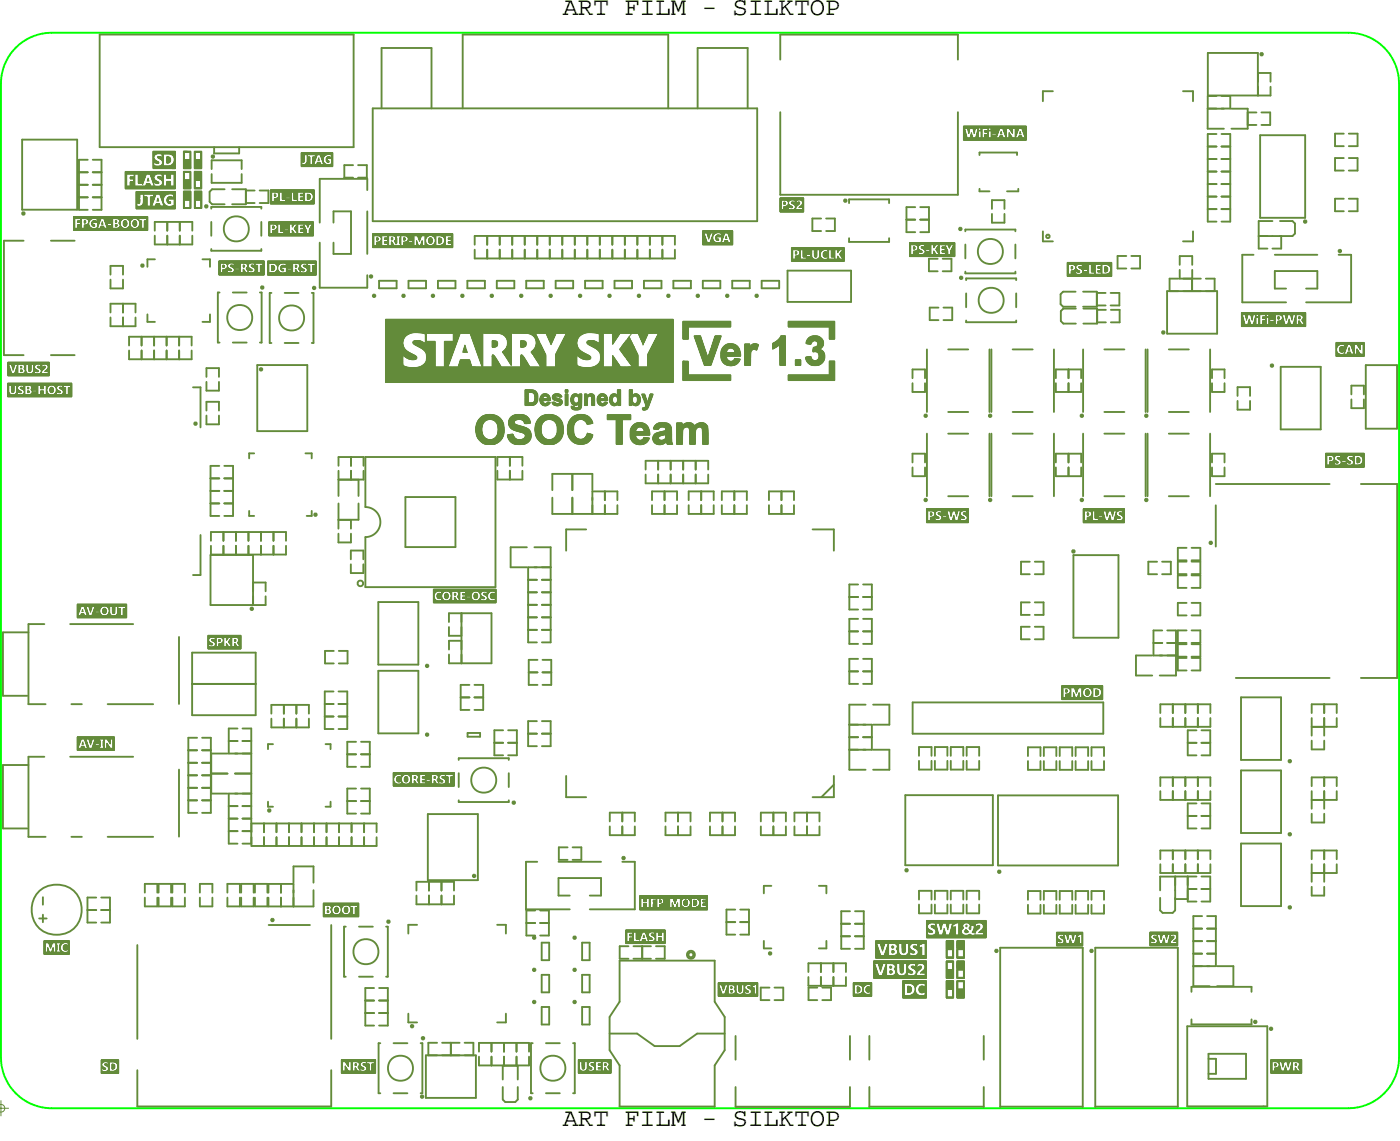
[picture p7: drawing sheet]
<svg xmlns="http://www.w3.org/2000/svg" width="112mm" height="91mm" viewBox="0 0 112 91" stroke-linecap="round" stroke-linejoin="round" font-family="sans-serif">
<defs><g id="words">
<g font-size="2.1">
<text x="45" y="1.2">ART FILM - SILKTOP</text>
<text x="45" y="90">ART FILM - SILKTOP</text>
</g>
</g></defs>
<!-- layer: Board Outline -->
<g fill="none" stroke="#638b3a" stroke-width=".08">
<path d="M5.9 18.4h5.9zM5.9 17.9h.1zM5.9 18h.1zM5.9 18.1h.1zM5.9 18.2h.1zM5.9 18.3h1.5zM5.9 18.3h5.9zM5.9 17.9v.5zM5.9 17.3h5.9zM5.9 17.4h5.9zM5.9 17.5h1.6zM5.9 17.5h1.5z"/>
<path d="M5.9 17.5h.1zM5.9 17.6h.1zM5.9 17.7h.1zM5.9 17.8h.1zM5.9 17.3v.6zM6 17.5h.5zM6 18.3h.2zM6 17.5v.8zM6.2 17.8h.2zM6.2 18h.3zM6.2 18.1h.3zM6.2 18.2h.3z"/>
<path d="M6.2 18h.2zM6.2 18v.3zM6.2 17.7h.3zM6.2 17.8h.3zM6.2 17.7v.1zM6.4 17.9h.1zM6.4 18h.1zM6.4 17.8v.2zM6.4 17.8h.1zM6.5 17.5h.1M6.5 17.6h.1M6.5 17.7h.1"/>
<path d="M6.5 17.5v.2zM6.5 17.5h.2zM6.5 18.3h.2zM6.5 17.5v.8zM6.7 17.5h.2l.2 .1M6.8 17.8h.1M6.7 18h.4zM6.7 18.1h.4zM6.7 18.1h.5zM6.7 18.2h.5zM6.7 18.2h.6zM6.7 18h.1z"/>
<path d="M6.7 18v.3zM6.7 17.6h.1zM6.7 17.7h.1zM6.7 17.7h.2zM6.7 17.8h.2zM6.7 17.8h.1zM6.7 17.6v.1zM6.7 17.7v.1zM6.7 17.6h.1M6.8 18h.3zM6.8 17.6v.1M6.8 17.5h.6z"/>
<path d="M6.9 17.7h.1M6.9 17.8h.1M6.9 18h.2zM6.9 17.5h.5zM6.9 17.5h.4zM7 18h.1zM7 17.5h.3zM7 17.9h.1zM7 17.5h.2zM7 17.6h.2zM7 17.9h.1M7.1 17.6h.1z"/>
<path d="M7.1 17.9h.1M7.1 17.8h.1M7.1 17.7h.1M7.1 17.7l-.1 .2-.2 .1M7.1 17.7h.1zM7.3 17.8h.1zM7.3 17.9h.1zM7.3 17.8l.1 .2 .2 .1M7.3 18h.1zM7.3 17.8h.7zM7.3 18h.3zM7.3 17.7h.1"/>
<path d="M7.4 17.7h.6zM7.4 18h.2zM7.4 17.7h.4zM7.4 17.7h.3zM7.4 18.1h.2zM7.4 17.8v.2zM7.4 17.8h.4zM7.5 18.1h.1zM7.5 17.7h.1zM7.5 17.6h.1zM7.5 18.3h2.5zM7.6 18.1h.1"/>
<path d="M7.6 18h.1M7.6 18.3h2.3zM7.6 17.5h2.3zM7.6 18.3h1zM7.7 17.5h2.2zM7.7 17.5h.1M7.7 17.5h-.4l-.2 .4 .2 .3h.4M7.7 18.2h.1zM7.7 17.5h.4zM7.7 17.7l-.2-.1-.2 .1M7.7 17.7h.1zM7.8 17.5h.1"/>
<path d="M7.7 18.2h.1M7.8 18.2h.1M7.8 17.5h.3zM7.8 17.5h.2zM7.8 17.6h.2zM7.8 17.7h.2zM7.8 17.5v.2zM7.8 18.1h.1M7.8 18.1h.1zM7.8 18h.1zM7.8 18v.2zM7.8 17.9h.1z"/>
<path d="M7.8 17.8h.1zM7.8 17.8h.2zM7.8 17.8v.2zM7.8 18.2l.1 .1M7.8 18.1v.1zM7.9 18l-.1 .1zM7.9 18.3h.1zM7.9 17.8v.2zM8 18.2h.3zM8 18.2v.1zM8.1 18.2h.2zM8.1 18.1h.2z"/>
<path d="M8.1 17.5l-.2 .3zM8.1 17.5h.2zM8.1 18.1l-.1 .1zM8.1 18.1h.1zM8.1 17.9h.1M8.1 17.9h.1zM8.1 17.8h.1zM8.2 17.8h.1M8.2 17.7h.1M8.2 17.7l-.1 .2M8.2 18.1h.1zM8.2 17.9h.1"/>
<path d="M8.2 17.8v.1M8.2 17.5h.8zM8.3 18.1v.1zM8.3 17.5l.1 .3zM8.3 17.5h.7zM8.3 18.2h.1M8.3 17.6h.7zM8.3 18.2h.2zM8.4 17.6h.6zM8.4 17.7h.6zM8.4 17.8h.6zM8.4 17.8l.1 .2z"/>
<path d="M8.4 17.9h.6zM8.4 17.9h.2zM8.5 17.9h.1zM8.5 18.2l.1 .1zM8.5 18h.1zM8.5 18v.1zM8.5 18h.5zM8.5 18.1h.5zM8.5 18.1l.1 .1zM8.5 18.2h.5zM8.6 18.2h.4zM8.6 18.2h.1"/>
<path d="M8.6 18.3h.1M8.6 18.3h.4zM8.6 17.9h.3zM8.6 18h.3zM8.6 17.9v.1zM8.9 17.9h.1zM8.9 18h.1zM8.9 17.9v.1zM9 17.5h.2zM9 18.3l.2-.1zM9 17.5v.8zM9.1 18.3h.8z"/>
<path d="M9.2 17.5h.1M9.3 18.1h.1M9.2 17.8h.1M9.2 17.9h.1zM9.2 18h.1zM9.2 18h.2zM9.2 18.1h.2zM9.2 18.1h.1zM9.2 17.9v.1zM9.2 18v.1zM9.2 17.6h.1M9.2 17.6h.1z"/>
<path d="M9.2 17.7h.1zM9.2 17.8h.1zM9.2 17.6v.1zM9.2 17.7v.1zM9.2 17.9h.1M9.2 17.5h.7zM9.3 17.6v.1M9.3 17.9l.1 .1-.1 .1M9.3 17.5h.2l.1 .2M9.3 18.2l-.1 .1M9.3 17.7h.1M9.3 17.7l-.1 .1"/>
<path d="M9.4 18.2h.5zM9.4 17.5h.5zM9.4 18.2h.4zM9.4 17.5h.4zM9.5 18.2h.3zM9.5 17.5h.3zM9.5 17.8h.1M9.5 17.8h.1zM9.5 17.8l.1 .2M9.5 18.2h.2zM9.5 17.5h.2zM9.5 17.9h.1z"/>
<path d="M9.5 17.6h.2zM9.5 17.7h.1zM9.6 17.6h.1zM9.6 17.7h.1M9.6 17.9h.1M9.6 18.1h.1zM9.6 17.7l-.1 .1M9.6 17.7h.1zM9.6 18h.1M9.6 18.1h.1M9.6 18l-.1 .2h-.2M9.8 17.9h.4z"/>
<path d="M9.8 17.8h.4zM9.8 17.8h.3zM9.8 17.9h.3zM9.9 17.8h.2zM9.9 17.9h.2zM9.9 18h.2zM9.9 17.7h.2zM9.9 18.1h.2zM10 18.1h.1M10 17.6h.1M10 13.7h4zM10 13.7v.7z"/>
<path d="M10 14.7h.1zM10 14.6h.1zM10 14.5h.1zM10 14.4h.1zM10 14.3h.1zM10 14.2h.1zM10 14.1h.1zM10 14h.1zM10 13.9h.1zM10 13.9h2.6zM10 13.9h4zM10 13.8h4z"/>
<path d="M10 14.4v.7zM10 15.1h4zM10 15h4zM10 14.9h4zM10 14.9h2.4zM10 14.9h.1zM10 14.8h.1zM10 18.3h.7zM10.1 17.5h.6zM10.1 18.3h.6zM10.1 13.9h.6zM10.1 13.9v1z"/>
<path d="M10.1 14.9h.3zM10.1 18.2h.5zM10.1 17.5h.5zM10.2 17.5h.4zM10.2 18.2h.4zM10.2 18.2h.3zM10.2 17.5h.3zM10.3 18.2h.2zM10.3 17.5h.2zM10.3 17.6h.2zM10.3 18.1h.2zM10.3 18.1h.1z"/>
<path d="M10.3 17.6h.1zM10.3 17.7h.1zM10.3 18h.1zM10.4 17.7h.1M10.4 18h.1M10.4 17.8h.1M10.4 17.9h.1M10.4 14.5h.3zM10.4 14.1v.2zM10.4 14.1h.3zM10.4 14.7h.4zM10.4 14.6h.4z"/>
<path d="M10.4 14.5h.4zM10.4 14.3h.4zM10.4 14.2h.4zM10.4 14.1h.4zM10.4 14.5v.4zM10.4 14.9h.4zM10.4 14.8h.4zM10.4 14.3h.3zM10.6 17.8h.3zM10.6 17.9h.3zM10.6 18h.3zM10.6 17.7h.3z"/>
<path d="M10.7 17.7h.2zM10.7 18h.2zM10.7 14.3v.2zM10.7 14.5h.1zM10.7 14.4h.1zM10.7 14.3h.1zM10.7 18.1h.2zM10.7 18.1h.1zM10.7 13.9v.2zM10.7 14.1h.1zM10.7 14h.1zM10.7 13.9h.1z"/>
<path d="M10.7 17.7h.1zM10.8 17.6h.1M10.7 17.6h.1zM10.8 17.6l.1 .1v.1l-.1 .3-.2-.2 .1-.2M10.8 18.1h.1M10.8 13.9h.2zM10.8 13.9v1zM10.8 14.9h.8zM10.8 18.3h1zM10.8 17.5h1zM10.9 18.3h.9zM10.9 16.7h3.1z"/>
<path d="M10.9 15.3v.7zM10.9 16.6h3.1zM10.9 16.5h3.1zM10.9 16.5h.2zM10.9 16.5h.1zM10.9 16.5h.1M10.9 16.4h.1M10.9 16.3h.1M10.9 16.2h.1M10.9 16.2h.3zM10.9 16.1h.3zM10.9 16h.3z"/>
<path d="M10.9 15.9h.3zM10.9 15.8h.3zM10.9 15.7h.3zM10.9 15.6h.3zM10.9 15.3h3.1zM10.9 15.5h2.6zM10.9 15.5h3.1zM10.9 15.4h3.1zM10.9 15.5h.3zM10.9 16v.7zM10.9 17.5h.9zM10.9 18.2h.4z"/>
<path d="M10.9 17.5h.2zM10.9 16.2v.3zM11 16.2h.1M11 16.2h.2zM11 18.2h.3zM11 17.5h.1zM11 16.2h.1zM11 17.6h.1zM11 13.9v.7zM11 14.6h.4zM11 14.6h.5zM11 14.5h.5z"/>
<path d="M11 14.4h.5zM11 14.3h.5zM11 14.3h.6zM11 14.2h.6zM11 14.1h.6zM11 14h.7zM11 13.9h.7zM11.1 18.2h.2zM11.1 17.6h.1M11.1 18.1h.2zM11.1 16.3h.1M11.1 17.6l-.2-.1h-.3l-.2 .3v.3l.3 .2 .3-.1 .1-.2v-.3"/>
<path d="M11.1 17.5h.6zM11.1 17.5v.1zM11.1 17.7h.1M11.1 18h.2zM11.1 17.7h.2zM11.1 16.5h2.4zM11.1 17.8h.2zM11.2 18h.1zM11.2 17.8h.1zM11.2 17.9h.1zM11.2 16l-.1 .2h-.1M11.2 15.9v.2"/>
<path d="M11.2 15.5v.3zM11.2 15.5h.3zM11.2 16.5h2.2zM11.2 16.5h.6zM11.3 16.5h.5zM11.3 16.4h.5zM11.3 18.3h.2zM11.3 17.7v.6zM11.4 16.4h.4zM11.4 14.6v.2zM11.4 14.7h.1M11.4 14.8h.1"/>
<path d="M11.4 16.3h.4zM11.4 16.2h.4zM11.5 16.2h.3zM11.5 16.1h.3zM11.5 16h.3zM11.5 15.9h.3zM11.5 15.8h.3zM11.5 15.8l-.1 .6-.2 .1h-.2M11.5 15.7h.3zM11.5 15.7h.1M11.5 15.6h.1M11.5 15.5h.1"/>
<path d="M11.5 15.5v.3zM11.5 15.5h.8zM11.5 15.5v.2zM11.5 17.9h.3zM11.5 18h.3zM11.5 18.1h.3zM11.5 18.2h.3zM11.5 17.7v.6zM11.5 17.7h.3zM11.5 17.8h.3zM11.5 17.7h.2zM11.5 14.3l-.1 .5z"/>
<path d="M11.6 14.9h.5zM11.6 14.9h.4zM11.7 14.8h.3zM11.7 14.8l-.1 .1zM11.7 14.7h.3zM11.7 13.9h.1zM11.7 13.9l-.2 .4zM11.7 14.7v.1zM11.7 14.7h.1zM11.7 17.5h.1zM11.7 17.6h.1zM11.7 17.7h.1z"/>
<path d="M11.7 17.5v.2zM11.8 15.7v.8zM11.8 16.5h.2zM11.8 14.4h.1zM11.8 14.4h.1M11.8 14.4v.1M11.8 14.5h.1M11.8 14.3h.1zM11.8 14.3h.1M11.8 17.3v1.1zM11.8 14.3v.1M11.8 14.7h.2z"/>
<path d="M11.8 13.9h.7zM11.8 13.9h.2zM11.9 14.5h-.1M11.9 14.4h.1M11.9 14.4v.1M12 14.7v.2zM12 13.9l.1 .5zM12 13.9h.5zM12 14h.4zM12 15.7v.8zM12 15.7h.3zM12 16.5h.2z"/>
<path d="M12 16.5h.1zM12 16.4h.1zM12 16.4h.2zM12 16.3h.2zM12 16.2h.2zM12 16.1h.2zM12 16.1h.3zM12 16h.3zM12 15.9h.3zM12 15.9h.4zM12 15.8h.4zM12 15.7h.4z"/>
<path d="M12 14h.3zM12 14.9h.2zM12 14.1h.3zM12.1 14.1h.2zM12.1 14.2h.2zM12.1 14.3h.2zM12.1 16.5h.1M12.1 16.5h.2M12.1 14.3h.3zM12.1 14.4l.2 .4zM12.1 14.4h.3zM12.2 14.4h.2z"/>
<path d="M12.2 14.4h.3zM12.2 14.5h.3zM12.2 16.3l-.1 .2zM12.2 14.5h.4zM12.2 14.5h.1zM12.2 14.6h.1zM12.2 12.1h1.8zM12.2 12.1v.7zM12.2 12.2h1.8zM12.2 12.3h.4zM12.2 12.3h1.8zM12.2 12.4h.2z"/>
<path d="M12.2 12.3h.2zM12.2 12.3h.3zM12.2 12.5h.1zM12.2 12.4h.1zM12.2 12.6h.1zM12.2 12.7h.1zM12.2 12.8h.2zM12.2 12.7h.2zM12.2 12.8v.7zM12.2 12.9h.3zM12.2 12.8h.3zM12.2 12.9h.4z"/>
<path d="M12.2 13h.1zM12.2 12.9h.1zM12.2 12.9h.5zM12.2 13.1h.1zM12.2 13.2h.1zM12.2 13.3h1.8zM12.2 13.3h.3zM12.2 13.3h.2zM12.2 13.4h1.8zM12.2 13.5h1.8zM12.2 16.2v.1zM12.2 14.6h.1"/>
<path d="M12.3 14.7h.1M12.3 16.5h.1zM12.3 15.5v.2zM12.3 15.7h.1zM12.3 15.6h.1zM12.3 15.6h.2zM12.3 15.5h.2zM12.3 14.8h.1M12.3 14.7v.1zM12.3 16l-.1 .2zM12.3 13v.2M12.3 12.9v.1"/>
<path d="M12.3 14.5v.2M12.3 12.9h.1M12.3 14.5h.1M12.3 14.5h.4zM12.3 14.6h.1M12.3 14.9h.1zM12.3 13.2h.1M12.3 12.9h.4zM12.3 14.9h-.1M12.3 14.9h.1M12.3 14.6h.4zM12.3 13h.4z"/>
<path d="M12.4 13h.3zM12.4 14.6h.3zM12.4 16.5h.6zM12.4 16.5h.4zM12.4 16.4h.4zM12.5 16.4h.3zM12.5 16.4l-.1 .1zM12.5 13h.2zM12.5 16.3h.3zM12.5 14.6h.2zM12.5 15.5l-.2 .5zM12.5 15.5h.1z"/>
<path d="M12.5 16.3v.1zM12.5 16.3h.1zM12.5 14.7h.2zM12.6 16v.1M12.6 16h.1M12.6 16h.1zM12.6 16.1h.1M12.6 16.1h.1zM12.6 13.1h.1M12.6 15.9h.1M12.6 12.6h.3zM12.6 14.2h.3z"/>
<path d="M12.6 14.2l.3 .2 .1 .3-.3 .2h-.4M12.6 12.5h.3zM12.6 14.1h.3zM12.6 14.1l.3 .1M12.6 14.1h.1M12.6 12.6h.5zM12.6 15.9v.1M12.6 14.2h.5zM12.6 14.1h.2zM12.6 12.5h.2zM12.6 16.3h.2zM12.6 15.5h.2z"/>
<path d="M12.7 12.6h.4zM12.7 16v.1M12.7 14.2h.4zM12.7 16.1h-.1M12.7 14.1h.1zM12.7 14.3h.4zM12.7 16h.1M12.7 16.1h.1M12.7 13.3h1.3zM12.7 12.7h.4zM12.7 14.9h1.3zM12.8 16.3v.1z"/>
<path d="M12.8 12.7h.3zM12.8 13.3h1.2zM12.8 14.3h.3zM12.8 15.5l.1 .4zM12.8 15.5h.6zM12.8 15.5h.5zM12.8 15.6h.5zM12.8 14.9h.3zM12.8 16.4v.1zM12.8 13.3h.3zM12.8 15.6h.4zM12.8 12.3h1.2z"/>
<path d="M12.8 16.5h.2zM12.8 15.7h.4zM12.8 15.7h.3zM12.8 13.2h.3zM12.8 13.9h1.2zM12.8 14.8h.3zM12.9 15.8h.2zM12.9 13.2h.2zM12.9 12.7h.2zM12.9 14.4h.2zM12.9 14.8h.2zM12.9 12.3h1.1z"/>
<path d="M12.9 12.5l.1 .1zM12.9 14.2h.1zM12.9 12.5l-.3 .1 .4 .2-.1 .4-.2 .1-.4-.1M12.9 12.8h.2zM12.9 13.9h.2zM12.9 15.9h.2zM13 12.3h.1M13 13.9h.1M12.9 12.3h-.4l-.2 .2 .1 .2 .3 .3-.2 .1-.2-.2M12.9 13.9h-.3l-.2 .1-.1 .3 .4 .3-.1 .1-.2-.1M12.9 12.3h.2zM12.9 15.9l.1 .2z"/>
<path d="M12.9 16h.2zM13 16h.1zM13 14.8h.1zM13 12.3v.3zM13 12.6h.1zM13 12.5h.1zM13 12.4h.1zM13 12.3h.1zM13 13.9v.3zM13 14.2h.1zM13 14.1h.1zM13 14h.1z"/>
<path d="M13 13.9h.1zM13 12.8h.1zM13 13.1h.1zM13 14.4h.1zM13 16.1h.1zM13 14.7h.1zM13 14.5h.1zM13 12.9h.1zM13 16.5h.1zM13 16.1v.2zM13 13h.1zM13 14.6h.1z"/>
<path d="M13 16.2h.1zM13 16.3h.1zM13 16.3l.1 .1zM13.1 16.3h.1M13.1 16.3h.1zM13.1 13.9h.2zM13.1 12.3h.2zM13.1 12.3v1zM13.1 13.3h.2zM13.1 13.9v1zM13.1 14.9h.2zM13.1 16.4h.1z"/>
<path d="M13.1 16.4h.1M13.1 16.4h.2zM13.1 16.5h.1M13.1 16.5h.2zM13.1 16.5h.3zM13.3 12.3h.4l.2 .3M13.3 14.3h.3zM13.3 12.5h.1zM13.3 12.7h.3zM13.3 12.6h.3zM13.3 12.6h.2zM13.3 12.5h.2z"/>
<path d="M13.3 14.5h.3zM13.3 13.9v.4zM13.3 14.7h.3zM13.3 14.6h.3zM13.3 14.2h.3zM13.3 14.1h.3zM13.3 14h.3zM13.3 13.9h.3zM13.3 12.8v.2zM13.3 12.5v.3zM13.3 13h.1zM13.3 13h.2z"/>
<path d="M13.3 13h.3zM13.3 12.9h.3zM13.3 12.8h.3zM13.3 14.5v.4zM13.3 14.9h.3zM13.3 14.8h.3zM13.3 16h.2zM13.3 15.9h.2zM13.3 16.1h.2zM13.3 15.9l.1 .3 .2 .1M13.3 15.9h.7zM13.4 16.1h.1z"/>
<path d="M13.4 15.9h.1M13.4 15.9h.6zM13.4 16.1h.2zM13.4 16.2h.2zM13.4 15.8h.6zM13.4 12.5l.2 .1v.1v.2l-.2 .1M13.4 15.8h.5zM13.4 15.8h.4zM13.5 15.8h.3zM13.5 16.2h.1zM13.5 15.9v.2zM13.5 16.1h.1z"/>
<path d="M13.5 15.9h.4zM13.5 15.7h.2zM13.5 13.3h.5zM13.5 16.3h.1zM13.5 13.3h-.2M13.5 12.3h.5zM13.6 13.3h.4zM13.6 13.2h.4zM13.6 12.3h.4zM13.6 16.5h.4zM13.6 16.3h.1M13.6 13.9v.4z"/>
<path d="M13.6 14.5v.4zM13.6 14.9h.3zM13.6 13.9h.3zM13.6 16.2v.1M13.6 16.2h.1M13.6 16.1v.1zM13.7 12.3h.3zM13.7 13.2h.3zM13.7 16.5h.3zM13.7 15.5h.3zM13.7 12.4h.3zM13.7 13.5h.3z"/>
<path d="M13.8 13.2h.2zM13.8 15.5h.2zM13.8 12.4h.2zM13.8 16.5h.2zM13.8 13.1h.2zM13.8 15.5l-.5 .1-.2 .2v.2v.3l.2 .2 .6-.1M13.8 15.5h.1M13.8 15.8h.1zM13.8 15.8l-.3-.1-.1 .2M13.8 12.5h.2zM13.9 15.5h.1M13.8 16.4h.2z"/>
<path d="M13.9 12.5h.1zM13.9 13h.1zM13.9 16.4h.1M13.9 15.5h.1zM13.9 16.4h.1zM13.9 15.5v.3zM13.9 15.8h.1zM13.9 15.7h.1zM13.9 15.6h.1zM13.9 12.6h.1zM13.9 12.9h.1zM13.9 12.6v.4l-.4 .3"/>
<path d="M13.9 14.7h.1zM13.9 14.6h.1zM13.9 14.5h.1zM13.9 14.4h.1zM13.9 14.3h.1zM13.9 14.2h.1zM13.9 14.1h.1zM13.9 14h.1zM13.9 13.9h.1zM13.9 13.9v1zM13.9 14.9h.1zM13.9 14.8h.1z"/>
<path d="M13.9 16.3h.1zM13.9 16.2h.1zM13.9 16.1h.1zM13.9 16h.1zM13.9 12.7h.1zM13.9 15.9h.1zM13.9 15.9v.5zM13.9 12.8h.1zM14 12.1v1.4zM14 13.7v1.4zM14 15.3v1.4zM14.7 13.5h.6z"/>
<path d="M14.7 15.1h.6zM14.7 16.7h.6zM14.7 12.1h.3zM14.7 12.7h.1M14.7 12.6h.1M14.7 12.5h.1M14.7 12.4h.1M14.7 12.3h.1M14.7 12.2h.1M14.7 12.2h.6zM14.7 12.1h.6zM14.7 13.7h.3z"/>
<path d="M14.7 13.7v.7zM14.7 14.7h.6zM14.7 14.6h.6zM14.7 14.5h.6zM14.7 14.4h.6zM14.7 14.4h.1M14.7 14.3h.1M14.7 14.2h.1M14.7 14.1h.1M14.7 14h.1M14.7 13.9h.1M14.7 13.8h.1"/>
<path d="M14.7 13.8h.6zM14.7 13.7h.6zM14.7 12.8v.7zM14.7 12.1v.7zM14.7 13.4h.6zM14.7 13.3h.6zM14.7 13.2h.6zM14.7 13.1h.6zM14.7 13h.6zM14.7 12.9h.6zM14.7 12.8h.6zM14.7 12.8h.1"/>
<path d="M14.7 16v.7zM14.7 15.3v.7zM14.7 16.6h.6zM14.7 16.6h.1M14.7 16.5h.1M14.7 16.4h.1M14.7 16.3h.1M14.7 16.2h.1M14.7 16.1h.1M14.7 16h.1M14.7 16h.6zM14.7 15.9h.6z"/>
<path d="M14.7 15.8h.6zM14.7 15.7h.6zM14.7 15.6h.6zM14.7 15.3h.6zM14.7 15.5h.6zM14.7 15.4h.6zM14.7 14.4v.7zM14.7 15h.6zM14.7 14.9h.6zM14.7 14.8h.6zM14.7 13.8v.6zM14.7 14.4h.5z"/>
<path d="M14.7 12.2v.6zM14.7 12.8h.5zM14.7 16v.6zM14.7 16.6h.5zM14.7 12.2h.5zM14.7 13.8h.5zM14.7 16h.5zM15 12.1h.3zM15 13.7h.3zM15.2 12.7h.1zM15.2 12.6h.1zM15.2 12.5h.1z"/>
<path d="M15.2 12.4h.1zM15.2 12.3h.1zM15.2 12.2h.1zM15.2 13.8v.6zM15.2 14.4h.1zM15.2 14.3h.1zM15.2 14.2h.1zM15.2 14.1h.1zM15.2 14h.1zM15.2 13.9h.1zM15.2 13.8h.1zM15.2 12.2v.6z"/>
<path d="M15.2 12.8h.1zM15.2 16v.6zM15.2 16.6h.1zM15.2 16.5h.1zM15.2 16.4h.1zM15.2 16.3h.1zM15.2 16.2h.1zM15.2 16.1h.1zM15.2 16h.1zM15.3 13.7v.7zM15.3 12.1v.7zM15.3 12.8v.7z"/>
<path d="M15.3 14.4v.7zM15.3 15.3v1.4zM15.5 13.5h.6zM15.5 15.1h.6zM15.5 12.1h.6zM15.5 12.7h.1zM15.5 12.6h.1zM15.5 12.5h.1zM15.5 12.4h.1zM15.5 12.3h.1zM15.5 12.2h.1zM15.5 12.2h.6z"/>
<path d="M15.5 13.7h.3zM15.5 13.7v.7zM15.5 14.7h.1zM15.5 14.6h.1zM15.5 14.5h.1zM15.5 14.4h.1zM15.5 14.4h.6zM15.5 14.3h.6zM15.5 14.2h.6zM15.5 14.1h.6zM15.5 14h.6zM15.5 13.9h.6z"/>
<path d="M15.5 13.8h.6zM15.5 13.7h.6zM15.5 12.8v.7zM15.5 12.1v.7zM15.5 13.4h.6zM15.5 13.3h.6zM15.5 13.2h.6zM15.5 13.1h.6zM15.5 13h.6zM15.5 12.9h.6zM15.5 12.8h.6zM15.5 12.8h.1z"/>
<path d="M15.5 14.4v.7zM15.5 15h.6zM15.5 15h.1zM15.5 14.9h.1zM15.5 14.8h.1zM15.5 16.7h.6zM15.5 16v.7zM15.5 15.3v.7zM15.5 16.6h.6zM15.5 16.6h.1zM15.5 16.5h.1zM15.5 16.4h.1z"/>
<path d="M15.5 16.3h.1zM15.5 16.2h.1zM15.5 16.1h.1zM15.5 16h.1zM15.5 16h.6zM15.5 15.9h.6zM15.5 15.8h.6zM15.5 15.7h.6zM15.5 15.6h.6zM15.5 15.3h.6zM15.5 15.5h.6zM15.5 15.4h.6z"/>
<path d="M15.6 12.2v.6zM15.6 12.8h.4zM15.6 14.4v.6zM15.6 15h.4zM15.6 12.2h.4zM15.6 14.4h.4zM15.6 16v.6zM15.6 16.6h.5zM15.6 16h.5zM15.8 13.7h.3zM16 12.7h.1zM16 12.6h.1z"/>
<path d="M16 12.5h.1zM16 12.4h.1zM16 12.3h.1zM16 12.2h.1zM16 14.7h.1zM16 14.6h.1zM16 14.5h.1zM16 14.4h.1zM16 12.2v.6zM16 12.8h.1zM16 14.4v.6zM16 15h.1z"/>
<path d="M16 14.9h.1zM16 14.8h.1zM16.1 16v.6zM16.1 16.6h.1M16.1 16.5h.1M16.1 16.4h.1M16.1 16.3h.1M16.1 16.2h.1M16.1 16.1h.1M16.1 16h.1M16.1 13.7v.7zM16.1 14.4v.7z"/>
<path d="M16.1 12.1v1.4zM16.1 15.3v1.4zM21.5 18.4h.1zM21.5 18.5h.1zM21.5 18.6h.1zM21.5 18.7h.1zM21.5 18.7h3.6zM21.5 18.8h3.6zM21.5 18.3v.5zM21.5 17.7h3.6zM21.5 17.8h3.6zM21.5 17.9h3.6z"/>
<path d="M21.5 17.9h.1zM21.5 18h.1zM21.5 18.1h.1zM21.5 18.2h.1zM21.5 18.3h.1zM21.5 17.7v.6zM21.6 17.9h.2zM21.6 18.7h.2zM21.6 17.9v.8zM21.6 16.3h3.5zM21.6 15.8h.1zM21.6 15.9h.1z"/>
<path d="M21.6 16h.1zM21.6 16.1h.1zM21.6 16.1h3.5zM21.6 16.2h3.5zM21.6 15.7v.6zM21.6 15.2h3.5zM21.6 15.3h3.5zM21.6 15.3h.1zM21.6 15.4h.1zM21.6 15.5h.1zM21.6 15.6h.1zM21.6 15.7h.1z"/>
<path d="M21.6 15.2v.5zM21.7 15.3h.2zM21.7 16.1h.2zM21.7 15.3v.8zM21.8 17.9h.2l.2 .2M21.8 18.4h.4zM21.8 18.5h.4zM21.8 18.6h.4zM21.8 18.7h.4zM21.8 18.4h.1zM21.8 18.4v.3zM21.8 18.1h.1z"/>
<path d="M21.8 18.2h.1zM21.8 18.1v.1zM21.8 18.2h.1M21.8 18.1h.1M21.8 17.9h.4zM21.9 15.3l.3 .1 .1 .1M21.9 18.4h.3zM21.9 18.2h-.1M21.9 18.2h.1M21.9 18.1h.1M21.9 15.9h.4zM21.9 16h.4z"/>
<path d="M21.9 16.1h.4zM21.9 15.9h.1zM21.9 15.9v.2zM21.9 15.5h.1zM21.9 15.5h.2zM21.9 15.6h.2zM21.9 15.7h.2zM21.9 15.7h.1zM21.9 15.5v.1zM21.9 15.6v.1zM21.9 15.5h.1M22 15.7h.1"/>
<path d="M22 18.4h.2zM22 15.9h.3zM22 15.5h.1M22 17.9h.2zM22 15.3h.3zM22.1 15.5h.1M22.1 15.5v.1M22.1 15.7h.1M22.1 18.4h.1zM22.1 15.6h.1M22.1 17.9h.1zM22.1 18.3h.1z"/>
<path d="M22.1 18h.1zM22.1 15.9h.2zM22.1 15.3h.2zM22.1 15.8h.2zM22.1 15.4h.2zM22.1 18.2h.1zM22.1 18.1h.1M22.1 18.2h.1M22.2 18.1h.1M22.2 18.2h.1M22.2 18.1l-.1 .2-.2 .1M22.2 15.8h.1z"/>
<path d="M22.2 15.4h.1zM22.2 17.9h.2zM22.2 18.7h.5zM22.2 17.9v.8zM22.2 15.7h.1zM22.3 15.7h.1M22.3 15.4h.1M22.3 15.5h.1M22.3 15.5l-.1 .3-.2 .1M22.3 15.6h.1M22.3 15.3h.3zM22.3 16.1h.5z"/>
<path d="M22.3 15.3v.8zM22.4 18.4h.3zM22.4 18.5h.3zM22.4 18.5h.7zM22.4 17.9v.6zM22.4 17.9h.7zM22.4 18h.7zM22.4 18.1h.7zM22.4 18.2h.7zM22.4 18.3h.7zM22.4 18.3h.3zM22.6 15.9h.2z"/>
<path d="M22.6 15.8h.2zM22.6 15.9h.7zM22.6 15.3v.6zM22.6 15.3h.7zM22.6 15.4h.7zM22.6 15.5h.7zM22.6 15.6h.7zM22.6 15.7h.7zM22.6 15.7h.2zM22.7 18.5h.4zM22.7 18.6h.4zM22.7 18.7h.4z"/>
<path d="M22.7 18.5v.2zM22.7 18.3h.4zM22.7 18.3v.2zM22.8 15.9h.5zM22.8 16h.5zM22.8 16.1h.5zM22.8 15.9v.2zM22.8 15.7h.4zM22.8 15.9h.4zM22.8 15.7v.2zM23.1 18.4h.1M23.1 18.5h.1"/>
<path d="M23.1 18.3v.2zM23.1 18.3h.1M23.1 18.7h.3zM23.1 17.9v.8zM23.1 17.9h.3zM23.2 15.8h.1zM23.2 15.9h.1zM23.2 15.7v.2zM23.2 15.7h.1zM23.3 15.3h.2zM23.3 16.1h.5zM23.3 15.3v.8z"/>
<path d="M23.4 17.9v.3zM23.4 17.9h.1zM23.4 18.5h.1M23.4 18.5h.1zM23.4 18.6h.1zM23.4 18.7h.1zM23.4 18.5v.2zM23.4 18.5v-.1l.1 .2M23.4 18h.1zM23.4 18.4h.1M23.4 18h.1M23.4 18.4v.1"/>
<path d="M23.4 18.1h.1M23.4 18v.2zM23.5 18.6v.1zM23.5 15.9h.3zM23.5 15.8h.3zM23.5 15.3v.6zM23.5 15.3h.3zM23.5 15.4h.3zM23.5 15.5h.3zM23.5 15.6h.3zM23.5 15.7h.3zM23.5 18.3h.3z"/>
<path d="M23.5 18.3h.1M23.5 17.9h.2zM23.5 17.9l-.1 .1zM23.5 18.2h.3zM23.5 18.2v.1M23.5 18.7h.8zM23.6 18.3h.2zM23.6 18.2h.2zM23.6 18.3l.1 .1M23.6 18.4h.2zM23.6 18.1h.2zM23.7 18.1h.1z"/>
<path d="M23.7 18.4h.1zM23.7 18.5h.1zM23.7 18.5l.1 .2zM23.7 17.9h.1M23.7 18h.1zM23.7 18l-.1 .1M23.7 18.6h.1zM23.7 18l-.1 .2M23.7 18.6h.1M23.8 18h.1M23.8 18.6h.1M23.8 17.9h.1"/>
<path d="M23.8 15.9h.1M23.8 16h.1M23.8 16.1h.1M23.8 15.9v.2zM23.8 15.3h.5zM23.8 16.1h.5zM23.8 15.3v.8zM23.8 18.3v.4zM23.8 17.9h.7zM23.8 17.9v.4zM24 15.9h.3zM24 15.8h.3z"/>
<path d="M24 15.8v.1zM24 15.5h.3zM24 15.6h.3zM24 15.5v.1zM24 18.5h.3zM24 18.4h.5zM24 18.5h.5zM24 18.4h.3zM24 18.4v.1zM24 18.1h.3zM24 18.1h.4zM24 18.2h.4z"/>
<path d="M24 18.1v.1zM24 18.2h.3zM24.1 13.3h2.5zM24.1 12.8h.2zM24.1 12.9h.2zM24.1 12.9h.1M24.1 13h.1M24.1 13.1h.1M24.1 13.1h.1zM24.1 13.2h.1zM24.1 13.2h2.5zM24.1 12.8v.5z"/>
<path d="M24.1 12.2h2.5zM24.1 12.3h2.5zM24.1 12.3h2.1zM24.1 12.4h2.1zM24.1 12.4h.2zM24.1 12.5h.2zM24.1 12.6h.2zM24.1 12.7h.2zM24.1 12.2v.6zM24.2 12.9h.1M24.1 12.9v.2zM24.2 12.9h.1z"/>
<path d="M24.2 13h.1zM24.2 13h.1M24.3 15.8h.1M24.3 15.6v.2zM24.3 15.6h.1M24.3 15.7h.1M24.3 18.4h.2zM24.3 18.2v.2zM24.3 18.2h.1zM24.3 18.3h.1zM24.3 18.3h.2zM24.3 17.9h.5z"/>
<path d="M24.3 15.3h.1M24.3 15.4h.1M24.3 15.5h.1M24.3 15.3v.2zM24.3 18.1h.1M24.3 18h.1M24.3 18v.1zM24.3 18l.1 .2zM24.3 15.9h.1M24.3 16h.1M24.3 16.1h.1M24.3 15.9v.2z"/>
<path d="M24.3 13.2h1.9zM24.3 18.5h.2zM24.3 18.6h.2zM24.3 18.7h.2zM24.3 18.5v.2zM24.3 12.8v.2l-.1-.1M24.3 12.4v.2zM24.3 12.7v.1M24.3 12.4h.3zM24.3 13.2h1.8zM24.3 16.1h.2zM24.3 15.3v.8z"/>
<path d="M24.3 15.3h.2zM24.4 13.1h1.5zM24.4 13.1h.4zM24.4 18.2l.1 .2zM24.5 13.1h.3zM24.5 18.7h.2zM24.5 18.4v.3zM24.5 17.9v.1zM24.5 17.9h.2zM24.5 13h.3zM24.5 18h.2zM24.5 15.3l.4 .1 .1 .3-.1 .3-.4 .1"/>
<path d="M24.5 12.9h.3zM24.5 18l.1 .1M24.5 12.8h.3zM24.6 12.8h.2zM24.6 18h.1zM24.6 12.7h.2zM24.6 12.6l-.1 .5h-.3M24.6 12.4h.1M24.6 12.5h.1M24.6 12.6h.2zM24.6 12.4v.2zM24.6 15.9h.1"/>
<path d="M24.6 15.8h.2zM24.6 15.9h.2zM24.6 15.9h.1zM24.6 15.7v.2zM24.6 15.5h.1M24.6 15.5h.1zM24.6 15.6h.1zM24.6 15.6h.2zM24.6 15.7h.2zM24.6 15.5v.2zM24.6 18.1h.1zM24.6 18.1h.1"/>
<path d="M24.6 12.4h.6zM24.6 12.5h.2zM24.6 12.4v.1zM24.6 18.2h.1M24.6 18.1v.1M24.6 15.5l.2 .1v.2M24.7 18l-.1 .1M24.7 15.3h.4zM24.7 16.1h.4zM24.7 18.4h.4zM24.7 18.5h.4zM24.7 18.6h.4z"/>
<path d="M24.7 18.7h.4zM24.7 18.4v.3zM24.7 17.9h.1zM24.7 17.9v.1zM24.7 18.3h.4zM24.8 18.3h.3zM24.8 16.1h.3zM24.8 15.4h.3zM24.8 13.1h.2zM24.8 12.5v.6zM24.8 18.2h.3zM24.8 15.8l-.2 .1"/>
<path d="M24.8 15.8h.1M24.8 18.1h.3zM24.8 18.1l-.1 .3zM24.8 17.9h.2zM24.9 18.1h.2zM24.9 16.1h.2zM24.9 15.4h.2zM24.9 16h.2zM24.9 18h.2zM24.9 17.9h.2zM25 15.5h.1zM25 17.9h.1z"/>
<path d="M25 16h.1zM25 17.9l-.2 .2zM25 15.9h.1zM25 12.8h.2zM25 12.9h.2zM25 12.9h.1zM25 13h.1zM25 13.1h.1zM25 12.5v.6zM25 12.6h.3zM25 12.7h.3zM25 12.7h.2z"/>
<path d="M25 12.5h.2zM25 15.6h.1zM25 15.8h.1zM25 15.7h.1zM25.1 17.7v1.1zM25.1 13.1h.1M25.1 15.2v1.1zM25.1 13v.1zM25.2 12.9l-.1 .1zM25.2 13.1h.1zM25.2 12.4h.2zM25.2 12.4h.1z"/>
<path d="M25.2 12.5h.1zM25.2 12.4v.1zM25.2 12.7v.2zM25.3 13.1h.3zM25.3 13.1h.1M25.3 13h.3zM25.4 13h.2zM25.4 12.4l-.2 .3zM25.4 12.4h.2zM25.4 13l-.1 .1zM25.4 13h.1zM25.4 12.8h.1"/>
<path d="M25.4 12.8h.1zM25.4 12.7h.1zM25.4 12.7h.1M25.5 12.7h.1M25.5 12.6h.1M25.5 12.6l-.1 .2M25.5 13h.1zM25.5 12.6v.1zM25.5 12.8h.1M25.5 12.7v.1M25.5 12.4h.6zM25.6 13v.1z"/>
<path d="M25.6 12.4l.1 .3zM25.6 12.4h.5zM25.6 12.4h.4zM25.6 13.1h.1M25.6 12.5h.4zM25.6 12.5h.3zM25.6 13.1h.2zM25.7 12.5h.2zM25.7 12.6h.2zM25.7 12.6h.1zM25.7 12.7h.1zM25.7 12.7l.1 .2z"/>
<path d="M25.7 12.8h.1zM25.8 12.8h.1M25.8 13.1h.1zM25.8 12.9v.1zM25.8 12.9h.1M25.8 12.9h.1zM25.8 13h.1zM25.8 13v.1zM25.8 13.1h.2zM25.8 13.1h.1M25.9 13.1h.1zM25.9 13.1h.1"/>
<path d="M25.9 13.1h.2zM26.1 12.7h.1zM26.1 12.8h.1zM26.1 12.7h.5zM26.1 12.9h.1zM26.1 12.9h.2zM26.1 12.6h.5zM26.1 12.6h.4zM26.1 12.6h.3zM26.2 12.9h.1zM26.2 12.6h.2zM26.2 12.7v.2z"/>
<path d="M26.2 12.7h.3zM26.2 13h.1zM26.2 12.5h.2zM26.2 12.5h.1zM26.3 13.2h.3zM26.3 13h.1M26.3 12.9v.1M26.3 12.9h.1M26.4 12.3h.2zM26.4 13.1h.2zM26.4 12.4h.2zM26.4 12.4h-.4l-.2 .4 .3 .3h.4"/>
<path d="M26.4 12.4h.1M26.4 12.6l-.2-.1-.1 .2v.2l.2 .1M26.4 12.6h.1zM26.5 13.1h.1zM26.5 12.4h.1M26.5 12.4h.1zM26.5 13.1h.1M26.5 12.5h.1zM26.5 12.6h.1zM26.5 12.4v.2zM26.5 13h.1zM26.5 12.9h.1z"/>
<path d="M26.5 12.9v.2zM26.5 12.8h.1zM26.5 12.7h.1zM26.5 12.7v.2zM26.6 12.2v1.1zM29.8 19.8h6.4zM29.8 19.3h.1zM29.8 19.4h.1zM29.8 19.5h.1zM29.8 19.6h.1zM29.8 19.6h4.5zM29.8 19.6h4.6z"/>
<path d="M29.8 19.6h6.4zM29.8 19.7h6.4zM29.8 19.2v.6zM29.8 18.7h6.4zM29.8 18.8h6.4zM29.8 18.8h4.5zM29.8 18.8h.1zM29.8 18.9h.1zM29.8 19h.1zM29.8 19.1h.1zM29.8 19.2h.1zM29.8 18.7v.5z"/>
<path d="M29.9 18.8h.2zM29.9 19.6h.2zM29.9 18.8v.8zM30.1 18.8l.2 .1 .2 .1-.1 .2-.2 .2M30.1 19.4h.4zM30.1 19.5h.4zM30.1 19.6h.4zM30.1 19.4h.1zM30.1 19.4v.2zM30.1 19h.1zM30.1 19.1h.1zM30.1 19.2h.1z"/>
<path d="M30.1 19v.1zM30.1 19.1v.1zM30.1 19h.1M30.1 19.2h.1M30.1 18.8h.4zM30.2 19.2h.1M30.2 19.2h-.1M30.2 19h.1M30.2 19.4h.3zM30.2 19.1h.1M30.3 19.3h.2zM30.3 18.8h.2z"/>
<path d="M30.3 18.9h.2zM30.4 18.9h.1zM30.4 19.3h.1zM30.4 19.2h.1zM30.4 19h.1zM30.5 19h.1M30.5 19.2h.1M30.5 19.1h.1M30.5 18.8h.5zM30.5 19.6h.5zM30.5 18.8v.8zM30.7 19.4h.3z"/>
<path d="M30.7 19.3h.4zM30.7 19.4h.4zM30.7 19.3h.3zM30.7 19.3v.1zM30.7 19h.4zM30.7 19.1h.4zM30.7 19h.3zM30.7 19v.1zM30.7 19.1h.3zM31 19.3h.1zM31 19.1v.2zM31 19.1h.1z"/>
<path d="M31 19.2h.1zM31 18.8h.1zM31 18.9h.1zM31 19h.1zM31 18.8v.2zM31 19.4h.1zM31 19.5h.1zM31 19.6h.1zM31 19.4v.2zM31.1 18.8h.2zM31.1 19.6h.2zM31.1 18.8v.8z"/>
<path d="M31.3 18.8l.3 .1v.3M31.3 19.4h.1zM31.3 19.5h.1zM31.3 19.5h.2zM31.3 19.6h.2zM31.3 19.5v.1zM31.3 19h.1M31.3 19h.1zM31.3 19.1h.1zM31.3 19.2h.1zM31.3 19.2h.1M31.3 19v.1z"/>
<path d="M31.3 19.1v.1zM31.3 19.4h.1M31.3 19.4v.1M31.3 19.3h.1M31.3 19.3l.1 .2M31.3 18.8h.4zM31.4 19.2h.1M31.4 19.2h-.1M31.4 19h.1M31.4 19v.1M31.4 19.1h.1M31.4 19.5l.1 .1z"/>
<path d="M31.5 18.8h.2zM31.5 19.6h.5zM31.5 18.9h.2zM31.5 19.3h.1M31.5 19.3h.2zM31.5 19.2h.2zM31.6 19.3h.1M31.6 19.3h.1zM31.6 18.9h.1zM31.6 19.2h.1zM31.6 19.3v.2M31.6 19.4h.1z"/>
<path d="M31.6 18.9h.1M31.6 19h.1M31.6 19.1h.1zM31.6 19h.1zM31.6 19.4h.1M31.6 19.5h.1M31.7 19.5h.1M31.7 19h.1M31.7 18.8v.2zM31.7 18.8h.3zM31.7 19.4h.1M31.7 19v.4z"/>
<path d="M31.9 19.4h.1zM31.9 19.3h.2zM31.9 19.4h.2zM31.9 19v.4zM31.9 19h.2zM31.9 19.1h.2zM31.9 19.2h.2zM31.9 19h.1zM32 19.4h.1M32 19.5h.1M32 19.6h.1M32 19.4v.2z"/>
<path d="M32 18.8h.1M32 18.9h.1M32 19h.1M32 18.8v.2zM32.1 18.8h.1zM32.1 19.6h.2zM32.1 18.8v.8zM32.2 18.8l.3 .1 .1 .1v.2l-.3 .2M32.3 19.4h.4zM32.3 19.4h.8zM32.3 19.5h.8zM32.3 19.6h.8z"/>
<path d="M32.3 19.4h.1M32.3 19.4v.2zM32.3 19h.1M32.3 19h.1zM32.3 19.1h.1zM32.3 19.2h.1zM32.3 19.2h.1M32.3 19v.1zM32.3 19.1v.1zM32.3 18.8h.8zM32.4 19.4h.3zM32.4 19.2h-.1"/>
<path d="M32.4 19.1h.1M32.4 19.2h.1M32.4 19.3h.3zM32.4 18.8h.7zM32.5 18.8h.6zM32.5 19.3h.2zM32.5 18.9h.6zM32.6 19.3h.1zM32.6 18.9h.5zM32.6 19.2h.1zM32.6 19.2h.5zM32.6 19h.5z"/>
<path d="M32.6 19.1h.5zM32.7 19.2h.3zM32.7 19.4h.3zM32.7 19.2v.2zM33 19.3h.1zM33 19.4h.1zM33 19.2v.2zM33 19.2h.1zM33.1 19.6h.2zM33.1 18.8v.8zM33.1 18.8h.1zM33.2 18.8h.2z"/>
<path d="M33.3 18.8h.5zM33.3 19.6h.1zM33.3 19.5h.1zM33.3 19.4h.1zM33.3 19.4v.2zM33.3 19.4h.1M33.3 19.3h.1M33.3 19.2h.1M33.3 19.2l.1 .4zM33.3 19.2v.2zM33.4 18.8v.1zM33.4 18.8h.3z"/>
<path d="M33.4 18.9h.3zM33.4 19h.1M33.4 19h.3zM33.4 19h.2zM33.4 19.6h.2zM33.4 19l.1 .1zM33.5 19.1h.1zM33.5 19.2h.1M33.5 19.2h.1zM33.5 19.2v.1M33.5 19.3h.1M33.6 19.2l-.1 .1z"/>
<path d="M33.6 19.6h.2zM33.6 19.1v.1M33.6 19.5h.2zM33.7 19.5h.1zM33.7 19.4h.1zM33.7 19.4l-.1 .2zM33.7 19.4h.1M33.7 18.8l-.1 .3zM33.7 18.8h.1zM33.7 19.3h.1M33.7 19.2h.1M33.7 19.2l.1 .2z"/>
<path d="M33.7 19.2v.2zM33.8 19.4v.2zM33.8 19.6h.2zM33.8 18.8h.2zM34 19.3h.1M34 19.4h.1M34 19.4h.1zM34 19.5h.1zM34 19.5h.2zM34 19.6h.2zM34 19.6h.3zM34 18.8v.8z"/>
<path d="M34 18.8h.3zM34 18.9h.2zM34 18.9h.1zM34 19h.1zM34 19.1h.1zM34 19.1h.1M34 19.2h.1M34.3 19.2h.3zM34.3 19.3h.3zM34.3 19.1h.3zM34.3 19.1h.2zM34.3 19.3h.2z"/>
<path d="M34.3 19.4h.2zM34.3 19h.2zM34.4 19h.1zM34.4 19.4h.1zM34.4 19h.1M34.4 19.4h.1M34.4 19.6h1.8zM34.5 18.8h1.7zM34.5 19.6h1.7zM34.5 18.8h.3zM34.5 19.6h.3zM34.6 18.8h.2z"/>
<path d="M34.6 19.6h.2zM34.6 18.9h.2zM34.7 19.5h.1zM34.7 18.9h.1zM34.7 19h.1zM34.7 19.4h.1zM34.8 19h.1M34.8 19.4h.1M34.8 19.1h.1M34.8 19.3h.1M34.8 19.2h.1M34.8 19.2v.2"/>
<path d="M34.8 19.2l-.1-.3-.3-.1-.2 .1-.2 .3 .1 .2 .2 .2h.3l.2-.2M34.8 18.8h.2zM34.8 19.6h.2zM34.8 18.8v.8zM35 18.8l.4 .1 .1 .3-.1 .3-.4 .1M35.1 19.4h.1M35.1 19.3h.2zM35.1 19.4h.2zM35.1 19.4h.1zM35.1 19.2v.2zM35.1 19h.1M35.1 19h.1z"/>
<path d="M35.1 19.1h.1zM35.1 19.1h.2zM35.1 19.2h.2zM35.1 19v.2zM35.1 19l.2 .1v.2M35.2 18.8h.4zM35.2 19.6h.4zM35.3 19.6h.3zM35.3 18.8h.3zM35.3 18.9h.3zM35.3 19.3l-.2 .1M35.3 19.3h.1"/>
<path d="M35.4 18.9h.2zM35.4 19.6h.2zM35.4 19.5h.2zM35.5 19.5h.1zM35.5 18.9h.1zM35.5 19h.1zM35.5 19.4h.1zM35.5 19.1h.1zM35.5 19.3h.1zM35.5 19.2h.1zM35.6 18.8h.5zM35.6 19.6h.5z"/>
<path d="M35.6 18.8v.8zM35.8 19.4h.3zM35.8 19.3h.4zM35.8 19.4h.4zM35.8 19.3h.3zM35.8 19.3v.1zM35.8 19h.4zM35.8 19.1h.4zM35.8 19h.3zM35.8 19v.1zM35.8 19.1h.3zM36.1 19.3h.1z"/>
<path d="M36.1 19.1v.2zM36.1 19.1h.1zM36.1 19.2h.1zM36.1 18.8h.1zM36.1 18.9h.1zM36.1 19h.1zM36.1 18.8v.2zM36.1 19.4h.1zM36.1 19.5h.1zM36.1 19.6h.1zM36.1 19.4v.2zM36.2 18.7v1.1z"/>
<path d="M56.2 19.6h2.4zM56.2 19.1h.2zM56.2 19.1h.3zM56.2 19.2h.3zM56.2 19.3h.3zM56.2 19.4h.3zM56.2 19.4h1zM56.2 19.4h1.1zM56.2 19.4h2.4zM56.2 19.5h2.4zM56.2 19v.6zM56.2 18.5h2.4z"/>
<path d="M56.2 18.6h2.4zM56.2 18.6h1.1zM56.2 18.6h.1zM56.2 18.7h.1zM56.2 18.8h.1zM56.2 18.8h.2zM56.2 18.9h.2zM56.2 19h.2zM56.2 18.4v.6zM56.2 18.4h2.4zM56.3 18.6h.1M56.3 18.6v.1z"/>
<path d="M56.3 18.7l.1 .2zM56.4 18.9v.1zM56.4 18.6h.1zM56.4 18.6h-.1M56.4 19l.1 .1zM56.5 19.1v.2zM56.5 19.3v.1zM56.5 18.6l.1 .2zM56.5 18.6h.3zM56.5 18.7h.3zM56.5 19.4h.1M56.5 18.8h.3z"/>
<path d="M56.6 18.8h.2zM56.6 18.8h.1zM56.6 19.4h.1M56.6 18.8v.2M56.6 18.9h.1zM56.6 19h.1zM56.6 19h.1M56.6 19v.1zM56.6 19.1h.1M56.6 19.4h.2zM56.7 19v.1zM56.7 18.8v.2"/>
<path d="M56.8 19.4h.4zM56.8 19.4h.1M56.8 19.3h.3zM56.8 18.6h.1zM56.8 18.6l-.1 .2zM56.8 19.3h.2zM56.8 19.2h.2zM56.8 19.2v.2M56.8 19.1h.2zM56.9 19.1h.1zM56.9 19h.1zM56.9 18.9h.1z"/>
<path d="M56.9 18.6h.1M56.9 18.9l-.1 .3zM56.9 18.8h.1zM57 18.8h.1M57 18.8h.1zM57 18.7h.1zM57 18.7h.2zM57 18.6h.3zM57 18.6h.2zM57 18.6h.1M57 18.6l-.1 .3zM57.2 19h.1z"/>
<path d="M57.2 18.9h.1zM57.2 19.1h.1zM57.2 18.9l.1 .3h.1M57.2 18.9h.1M57.2 18.9h.6zM57.2 19.1h.3zM57.3 18.9h.6zM57.3 19.2h.2zM57.3 18.6l-.3 .2v.4l.3 .2h.3M57.3 18.8h.3zM57.3 18.8l-.1 .1M57.3 18.9h.4z"/>
<path d="M57.3 19.1h.2zM57.3 18.9v.2zM57.3 19.2h.1zM57.3 18.8h.2zM57.4 19.2h.1M57.4 18.8h.1zM57.4 19.4h1.2zM57.5 19.2h.1M57.5 19.1h.1M57.5 19.4h1.1zM57.5 18.6h1.1zM57.5 19.4h.9z"/>
<path d="M57.5 18.6h.1M57.5 18.6h-.2M57.5 19.4h.2zM57.6 19.4h.1zM57.6 18.6h.3zM57.6 18.8h-.3M57.6 18.8v.1zM57.6 18.6h.1M57.6 19.4h.1M57.6 18.7h.3zM57.6 18.8h.3zM57.6 18.6v.3z"/>
<path d="M57.6 19.3h.1M57.7 19.4h.1M57.7 19.3h.1M57.7 19.2h.1M57.7 19.1h.1zM57.7 19.1h.1M57.7 19.1v.2zM57.7 19h.1zM57.7 18.9h.1zM57.7 18.9v.2zM57.7 19.3v.1zM57.8 19.4h.1z"/>
<path d="M57.8 19l-.1 .1zM57.9 19.4h.3zM57.9 19.3h.3zM57.9 19.3v.1zM57.9 19.2h.3zM57.9 18.6h.3zM57.9 18.6l-.1 .4zM57.9 19.2v.1zM57.9 19.2h.2zM58 19h.1M58 19h.1zM58 18.9h.1"/>
<path d="M58 18.9v.1M58.1 18.9h.1M58.1 18.9h-.1M58.1 19.2h.1zM58.1 18.9v.1zM58.1 19h.1M58.1 19h-.1M58.1 19v.1M58.1 18.6h.5zM58.2 19.2v.1zM58.2 18.6l.1 .4zM58.2 18.6h.4z"/>
<path d="M58.2 19.3v.1zM58.2 18.7h.4zM58.2 19.4h.1zM58.2 18.8h.4zM58.3 18.8h.3zM58.3 18.9h.3zM58.3 19h.3zM58.3 19v.1zM58.3 19.1h.3zM58.3 19.4h.2zM58.3 19.1l.1 .1zM58.4 19.1h.2z"/>
<path d="M58.4 19.2h.2zM58.4 19.2v.1zM58.4 19.3h.2zM58.4 19.3v.1M58.5 19.4h.1M58.4 19.4h.2zM58.5 19.4h.1zM58.6 18.4v1.2zM62.3 16.9h2zM62.3 16.5h.1zM62.3 16.6h.1zM62.3 16.7h.1z"/>
<path d="M62.3 16.8h.1zM62.3 16.8h.8zM62.3 16.8h.9zM62.3 16.8h2zM62.3 16.4v.5zM62.3 15.8h2zM62.3 15.9h2zM62.3 16h2zM62.3 16h1zM62.3 16h.9zM62.3 16h.1zM62.3 16.1h.1z"/>
<path d="M62.3 16.2h.1zM62.3 16.3h.1zM62.3 16.4h.1zM62.3 15.8v.6zM62.4 16h.2zM62.4 16.8h.3zM62.4 16v.8zM62.6 16h.3l.1 .2M62.7 16.5h.3zM62.7 16.6h.3zM62.7 16.7h.3zM62.7 16.7h.4z"/>
<path d="M62.7 16.8h.4zM62.7 16.5h.1M62.7 16.5v.3zM62.7 16.2h.1M62.7 16.2h.1zM62.7 16.3h.1zM62.7 16.3h.1M62.7 16.2v.1zM62.7 16h.5zM62.8 16.5h.2zM62.8 16.3h-.1M62.8 16.2h.1"/>
<path d="M62.8 16.3h.1M62.8 16.2v.1M62.8 16.5h.5zM62.8 16h.4zM62.9 16h.3zM62.9 16.5h.4zM62.9 16.5h.3zM62.9 16h.2zM62.9 16.4h.3zM62.9 16.1h.2zM63 16.4h.2zM63 16.1h.1z"/>
<path d="M63 16.4h.1zM63 16.1h.1M63 16.3h.1zM63 16.3h.1M63 16.2h.1M63 16.2l-.1 .2-.2 .1M63 16.2l.4 .3-.2 .1M63 16.5v.2M63 16.5h.1M63 16.7h.1M63 16.5l.2 .1M63 16.5h.3z"/>
<path d="M63.1 16.5h.2zM63.1 16.5h.3zM63.1 16.6h.3zM63.1 16.6h.2zM63.2 16.6h.1zM63.3 16.2h.2zM63.3 16.2h.1M63.3 19.8h4.2zM63.3 19.9h4.2zM63.3 19.9h2.6zM63.3 20h.1zM63.3 19.8v.5z"/>
<path d="M63.3 16.2h.3zM63.3 16.2l.2 .2 .1 .2-.2 .2-.3-.1M63.3 16.2h.1zM63.3 16.3h.6zM63.4 16.3h.5zM63.4 16.8h.8zM63.4 20v.7zM63.4 20h.2zM63.4 16.2h.1M63.4 16.2h-.1M63.4 16h.4zM63.4 16.8h.2z"/>
<path d="M63.5 16.3h.4zM63.5 16.7h.1zM63.5 16h.3zM63.5 16.3h.3zM63.5 16.2h.1M63.5 16.4h.3zM63.5 16h.1M63.5 16h-.3l-.2 .2M63.5 16h.2zM63.5 16h.1zM63.5 16.1h.1zM63.5 16.2h.1z"/>
<path d="M63.5 16v.2zM63.6 16.7h.1M63.6 16.4h.2zM63.6 16.4h.1zM63.6 16.6h.1M63.6 16.5h.1zM63.6 20h.1M63.6 16.5h.1M63.6 16.8h.6zM63.6 16.7v.1zM63.6 16.1v.2M63.7 16h.1"/>
<path d="M63.6 16v.1zM63.6 16.3h.1M63.7 16.2h.2zM63.7 16.2v.1M63.7 20h.2v.2l-.1 .2-.1 .1M63.7 16.2h.1M63.7 16h.3l.1 .1v.3l-.2 .2M63.7 20h.3zM63.8 16.2h.1zM63.8 20h.2zM63.9 16.6h.1M63.9 16.6h.4z"/>
<path d="M63.9 16.6h.3zM63.9 16.2h-.2M63.9 16.2h.1M63.9 16.5h.4zM63.9 16.2l-.3 .5M63.9 16.5h.3zM63.9 16h.4zM64 16.5h.2zM64 16.5h.3zM64 16h.3zM64 20h.2zM64 20v.7z"/>
<path d="M64 16h.2zM64 16.6h.2zM64 16.4h.2zM64 16.4h.3zM64.1 16.4h.2zM64.1 16h.2zM64.1 16.4h.1zM64.1 16h.1zM64.1 16.1h.2zM64.1 16.3h.2zM64.1 16.1h.1zM64.1 16.3h.1z"/>
<path d="M64.1 16.2h.1zM64.1 16.2h.2zM64.2 16.2h.1zM64.2 16.6h.1M64.2 16.7h.1M64.2 16.8h.1M64.2 16.6v.2zM64.2 20v.5zM64.2 20h.7zM64.3 15.8v1.1zM64.9 20h.2zM64.9 20v.2z"/>
<path d="M65.1 20h.2zM65.1 20v.2zM65.3 20h.2zM65.3 20v.2zM65.5 20h.3zM65.5 20v.2zM66 19.9h1.5zM66.1 19.9h1.4zM66.1 20h.1zM66.2 20h.1M66.1 20l-.2-.1-.2 .2M66.2 20v.1z"/>
<path d="M66.2 20h.2zM66.2 20v.7zM66.4 20v.5zM66.4 20h.3zM66.7 20v.7zM66.7 20h.3zM67 20v.1zM67 20h.1zM67.1 20l-.1 .2zM67.1 20h.2zM67.3 20h.1M67.4 20h.1z"/>
<path d="M67.4 20h.1M67.5 19.8v1.1zM72.7 19.4h3.6zM72.7 19.5h3.6zM72.7 19.5h1zM72.7 19.5h.9zM72.7 19.6h.1zM72.7 19.7h.1zM72.7 19.8h.1zM72.7 19.9h.1zM72.7 20h.1zM72.7 19.4v.5z"/>
<path d="M72.7 19.9v.6zM72.8 19.6h.2zM72.8 19.6v.7zM72.9 19.6h.7zM73 19.6h.2l.2 .1v.2l-.2 .2M73 19.9h.1M73 19.7h.1zM73 19.8h.1zM73 19.8h.2zM73 19.9h.2zM73 19.9h.1zM73 19.7v.1z"/>
<path d="M73 19.8v.1zM73 19.7h.1M73 19.7l.1 .1M73.1 19.9h-.1M73.2 19.8h.1M73.1 19.9h.1M73.2 19.6h.4zM73.2 19.6h.3zM73.3 19.6h.2zM73.3 20h.2zM73.3 19.6h.1zM73.3 19.7h.1z"/>
<path d="M73.3 19.9h.2zM73.4 19.9h.1zM73.4 19.7h.1M73.4 19.9h.1M73.4 19.8h.1M73.6 19.8h.3zM73.6 19.8h.2zM73.6 19.8h.8zM73.6 19.7h.2zM73.7 19.7h.1zM73.7 19.8h.7zM73.7 19.5h2.6z"/>
<path d="M73.7 19.9h.7zM73.8 19.9h.6zM73.8 19.9h.1M73.8 19.5h2.5zM73.9 19.8h.1M73.9 19.8l-.3-.1 .2 .2M73.9 19.9h.5zM73.9 19.6h.5zM73.9 19.9v.2v.2h-.5M73.9 19.6h.1M73.9 19.6l-.3-.1-.2 .2v.2l.3 .2M73.9 20h.1z"/>
<path d="M73.9 19.7h.5zM73.9 19.8h.5zM73.9 19.6v.2zM74 19.9h.3zM74 19.9v.2zM74.3 20h.1zM74.3 19.9v.2zM74.4 19.6v.7zM74.4 19.6h.2zM74.6 19.6v.1zM74.6 19.6h.3zM74.6 19.6h.2z"/>
<path d="M74.6 19.7h.1zM74.6 19.7v.1zM74.6 19.7h.1M74.6 19.8h.1M74.7 19.7l-.1 .1zM74.8 19.9h.3zM74.8 19.9l.1 .2M74.8 19.9h.1M74.8 19.6h.1zM74.8 19.6l-.1 .1zM74.8 20h.3zM74.9 19.9h.2z"/>
<path d="M74.9 19.8h.2zM74.9 19.8l-.1 .1M74.9 19.7h.2zM74.9 19.6h.1M75 19.7h.1zM75 19.7l-.1 .1M75 19.6h.1zM75 19.6h.1M75 19.6v.1M75.1 19.6h.1M75.1 19.9v.4zM75.1 19.6h.7z"/>
<path d="M75.1 19.6v.3zM75.2 19.6h1zM75.3 19.7h.3zM75.3 19.8h.3zM75.3 19.8h.4zM75.3 19.7v.1zM75.3 19.8h.2zM75.5 19.9h.2zM75.5 20h.2zM75.5 19.8v.2zM75.6 19.7h.1M75.6 19.6h.1"/>
<path d="M75.6 19.6l.1 .2zM75.7 19.8l.1 .3zM75.8 19.6v.1zM75.8 19.6h.2zM75.8 19.7h.2zM75.8 19.7h.1zM75.8 19.7l.1 .1M75.9 19.7h.1M75.9 19.8h.1M75.9 19.7v.1M76 19.6h.1zM76 19.6l-.1 .1z"/>
<path d="M76 20h.3zM76 19.9h.3zM76.1 19.9h.2zM76.1 19.8h.2zM76.1 19.8l-.1 .2zM76.1 19.6h.1zM76.1 19.7h.2zM76.2 19.7h.1zM76.2 19.6h.1zM76.2 19.6l-.1 .2zM76.3 19.4v1.1zM77 10.1h5z"/>
<path d="M77 10.2h5zM77 10.2h1.3zM77 10.2h1.2zM77 10.2h.2zM77 10.3h.1zM77 10.4h.1zM77 10.4h.2zM77 10.5h.2zM77 10.6h.2zM77 10.7h.2zM77 10.8h.2zM77 10.8h.3z"/>
<path d="M77 10.9h.3zM77 11h.3zM77 11h5zM77 11.1h5zM77 11.2h5zM77 10.1v.5zM77 10.6v.6zM77.1 10.2h.1M77.1 10.3l.1 .3zM77.2 10.6l.1 .4zM77.2 10.2h.1zM77.2 10.2h.1"/>
<path d="M77.3 11h.1M77.3 10.2l.1 .2zM77.3 10.2h.3zM77.3 10.3h.3zM77.3 10.3h.2zM77.4 10.3h.1zM77.4 11h.1M77.4 10.4h.1zM77.4 10.4v.3M77.4 10.5h.1zM77.4 10.6h.1zM77.4 10.6h.1"/>
<path d="M77.4 11h.1zM77.4 10.7h.1M77.5 10.5l-.1 .2M77.5 10.4v.2M77.5 11h.3zM77.5 11h.1M77.6 11h-.1M77.6 11h.2zM77.6 11h.1zM77.6 10.2h.1zM77.6 10.2h.1M77.6 10.9h.1z"/>
<path d="M77.6 11h.1M77.6 10.9h.1M77.6 10.8h.1zM77.6 10.8v.1zM77.6 10.2h.4zM77.6 10.7h.1zM77.6 10.7v.1M77.6 10.7h.1M77.6 10.6h.1M77.7 10.6h.1M77.7 10.6l-.1 .1M77.7 10.2h.1z"/>
<path d="M77.7 10.7v.1M77.7 10.8l.1 .2zM77.8 11h.1zM77.8 10.2v.3zM77.8 10.3h.2zM77.8 10.4h.1zM77.8 10.4l.1 .2M77.8 10.5h.1zM77.8 10.6h.1M77.9 10.6h.1M77.9 10.6v.1zM77.9 11h.3z"/>
<path d="M77.9 10.7h.1M77.9 11h.1zM77.9 10.5v.1M78 10.2h.2zM78 10.2l-.1 .3zM78 11h.2zM78 10.9h.2zM78 10.8h.2zM78.1 10.8h.1zM78.1 10.7h.1zM78.1 10.6h.1zM78.1 10.6l-.1 .4z"/>
<path d="M78.1 10.5h.1zM78.1 10.5h.1M78.1 10.4h.4zM78.1 10.4h.2zM78.2 10.4h.1M78.2 10.3h.1M78.2 10.3v.1M78.2 10.3l.1-.1 .1 .1M78.2 10.2h.1M78.2 10.2l-.1 .4zM78.2 11h.2zM78.2 10.5v.5z"/>
<path d="M78.2 10.5h.2zM78.3 10.4h.2zM78.4 10.2h.7zM78.4 10.4h.1zM78.4 10.2h.6zM78.4 10.2h.1zM78.4 10.3h.1zM78.4 10.4h-.2M78.4 10.5h.1zM78.4 10.6h.1zM78.4 10.7h.1zM78.4 10.8h.1z"/>
<path d="M78.4 10.9h.1zM78.4 11h.1zM78.4 10.5v.5zM78.4 10.4h.1M78.4 10.3h.1M78.5 10.2h.5zM78.5 11h.2zM78.5 10.2v.8zM78.7 10.6h.3zM78.7 10.4h1.2zM78.7 10.5h.3zM78.7 10.8h.3z"/>
<path d="M78.7 10.9h.3zM78.7 11h.3zM78.7 10.4h.3zM78.7 10.4v.2zM78.7 10.7h.3zM78.7 10.7v.3zM79 10.6h.1M79 10.7h.1M79 10.6v.1zM79 10.2h.1M79 10.3h.1M79 10.4h.1"/>
<path d="M79 10.4h.1zM79 10.4h.9zM79 10.2v.2zM79 10.3v.1M79 10.3l.1-.1 .1 .1M79 11h.2zM79 10.5v.5zM79 10.5h.2zM79.1 10.4h.8zM79.2 10.2h2.8zM79.2 10.4h.7zM79.2 10.2h.7z"/>
<path d="M79.2 10.3h.7zM79.2 10.4h-.2M79.2 10.5h.6zM79.2 10.6h.6zM79.2 10.6h.1zM79.2 10.7h.1zM79.2 10.8h.1zM79.2 10.8h.5zM79.2 10.9h.5zM79.2 11h.5zM79.2 11h.4zM79.2 10.5v.5z"/>
<path d="M79.2 10.4h.1M79.2 10.3h.1M79.3 10.6h.3zM79.3 10.8h.3zM79.3 10.6v.2zM79.6 10.6h.2zM79.6 10.7h.2zM79.6 10.7h.1zM79.6 10.8h.1zM79.6 10.6v.2zM79.6 11h.1M79.7 11h.1"/>
<path d="M79.7 10.9l-.1 .1zM79.7 10.8v.1zM79.8 11h.1zM79.8 10.6l-.1 .2zM79.9 11h.4zM79.9 11h.3zM79.9 10.9h.3zM79.9 10.9v.1zM79.9 10.9h.2zM79.9 10.2l-.1 .4zM79.9 10.2h.1zM79.9 10.9h.1"/>
<path d="M79.9 10.9h.1zM80 10.9h.1zM80 10.2h.4zM80 10.7h.1M80 10.7h.1zM80 10.6h.1zM80 10.6h.1M80 10.6v.1M80 10.5v.1M80 10.5h.1M80 10.5l.1 .1zM80 10.2h.2z"/>
<path d="M80.1 10.6v.1M80.1 10.7h-.1M80.1 10.7h.1M80.1 10.9h.1zM80.2 10.2l.1 .4zM80.2 10.3h.2zM80.2 10.9v.1zM80.2 10.4h.2zM80.2 11h.1zM80.2 10.5h.2zM80.3 10.5h.1zM80.3 10.6h.1z"/>
<path d="M80.3 10.6v.1zM80.3 10.7h.1zM80.3 11h.1zM80.3 10.7l.1 .2zM80.3 10.8h.1zM80.4 10.8h.1M80.4 10.9h.1M80.4 10.9v.1zM80.4 11h.1M80.4 11h.3zM80.4 10.2v.8zM80.4 10.2h.2z"/>
<path d="M80.6 10.2h.1zM80.7 11h.2zM80.7 11h.3zM80.7 10.9h.2zM80.7 10.9h.1zM80.7 10.8h.1zM80.7 10.8v.2zM80.7 10.7h.1zM80.7 10.7h.1M80.7 10.6h.1M80.7 10.6l.1 .2zM80.7 10.6v.2z"/>
<path d="M80.7 10.2l.1 .3zM80.7 10.2h.2zM80.7 10.3h.2zM80.7 10.4h.2zM80.8 10.4h.1zM80.8 10.5h.1zM80.8 10.8l.1 .2zM80.8 10.5l.1 .2zM80.9 10.5h.1M80.9 10.6h.1M80.9 10.7h.1M80.9 11h.1z"/>
<path d="M80.9 10.2v.5zM80.9 10.2h.2zM81 11h.1zM81.1 10.2h.3zM81.1 10.3h.3zM81.1 10.4h.3zM81.1 10.5h.3zM81.1 10.5h.2zM81.1 10.6h.2zM81.1 10.7h.2zM81.1 10.8h.2zM81.1 10.8h.1z"/>
<path d="M81.1 10.9h.1zM81.1 10.9h.1M81.1 11h.1M81.1 10.2v.8zM81.2 11h.1M81.2 10.9v.1zM81.3 10.8l-.1 .1zM81.3 11h.1zM81.3 10.6v.2zM81.4 11h.4zM81.4 11h.3zM81.4 10.9h.3z"/>
<path d="M81.4 10.9v.1zM81.4 10.2l-.1 .4zM81.4 10.2h.2zM81.4 10.9h.1M81.4 10.9h.2zM81.5 10.9h.2zM81.5 10.2h.5zM81.5 10.7h.1M81.5 10.7h.1zM81.5 10.6h.1zM81.5 10.6h.1M81.5 10.6v.1"/>
<path d="M81.5 10.5v.1M81.5 10.5h.1M81.6 10.5h.1M81.6 10.5h-.1M81.6 10.9h.1zM81.6 10.5v.1zM81.6 10.2h.1zM81.6 10.7h.1M81.6 10.6v.1M81.7 10.9h.1M81.7 10.2l.1 .4zM81.7 10.3h.3z"/>
<path d="M81.7 10.9v.1zM81.7 10.4h.3zM81.7 11h.3zM81.7 10.5h.3zM81.8 10.5h.2zM81.8 10.6h.2zM81.8 10.6v.1zM81.8 10.7h.2zM81.8 10.7l.1 .2zM81.9 10.7h.1zM81.9 10.8h.1zM81.9 10.9h.1z"/>
<path d="M81.9 10.9v.1zM81.9 11h.1zM81.9 11h.1M82 11h.1M82 10.1v1.1zM.6 31.3h.1zM.6 31.4h.1zM.6 31.4h.2zM.6 31.5h.2zM.6 31.5h.3zM.6 31.6h.3zM.6 31.6h5.2z"/>
<path d="M.6 31.7h5.2zM.6 31.2v.5zM.6 30.6h5.2zM.6 30.7h5.2zM.6 30.8h5.2zM.6 30.8h1zM.6 30.8h.1zM.6 30.9h.1zM.6 31h.1zM.6 31.1h.1zM.6 31.2h.1zM.6 30.6v.6z"/>
<path d="M.6 30h3.3zM.6 29.4h.2zM.6 29.5h.2zM.6 29.6h.2zM.6 29.6h.3zM.6 29.7h.3zM.6 29.8h.3zM.6 29.9h.3zM.6 29.9h1.7zM.6 29.9h3.3zM.6 28.9v.6zM.6 29.5v.5z"/>
<path d="M.6 29h3.3zM.6 29.1h3.3zM.6 29.1h2.4zM.6 29.1h2.3zM.6 29.1h.1zM.6 29.2h.1zM.6 29.3h.1zM.6 29.3h.2zM.6 28.9h3.3zM.7 29.1h.1M.7 29.1v.1zM.7 30.8h.2z"/>
<path d="M.7 30.8v.2zM.7 31v.4l.2 .1h.3l.1-.3M.7 29.2l.1 .1zM.8 29.3v.2zM.8 29.1h.1zM.8 29.1h-.1M.8 29.5l.1 .1zM.9 29.6v.1zM.9 29.7v.1zM.9 29.1l.1 .2zM.9 29.1h.3zM.9 30.8h.2z"/>
<path d="M.9 30.8v.2zM.9 30.9h.2zM.9 31h.2zM.9 31l.1 .3M.9 31.1h.2zM.9 31.2h.2zM.9 31.3h.2zM.9 29.2h.3zM.9 29.8v.1M.9 29.9h.1M1 29.2h.2zM1 31.3h.1"/>
<path d="M1 29.3h.2zM1 31.4h.1zM1 29.3h.1zM1 29.3v.1M1 29.4h.1zM1 29.4v.1M1 29.5h.1zM1 29.5h.1M1 29.5l.1 .1zM1 29.6h.1M1.1 29.6h.1M1.1 29.9h.1z"/>
<path d="M1.1 29.5v.1zM1.1 31.6h.4zM1.1 31.3l-.1 .1M1.1 29.3v.2M1.1 30.8h.2zM1.1 30.8v.2zM1.1 31v.3M1.1 31.5h.4zM1.2 29.9h.2zM1.2 31.5h.3zM1.2 29.8h.2zM1.2 29.9h.1"/>
<path d="M1.2 31.5h.2zM1.2 29.1h.1zM1.2 29.1l-.1 .2zM1.2 29.7h.2zM1.2 29.7v.2M1.2 29.6h.2zM1.3 29.6h.1zM1.3 31.5h.1zM1.3 29.5h.1zM1.3 31.4h.1zM1.3 29.4h.1zM1.3 29.1h.1"/>
<path d="M1.3 29.4l-.1 .3zM1.3 31.3h.1zM1.3 31.3h.4zM1.3 31.3h.3zM1.3 31.2h.3zM1.3 31.2h.2zM1.3 29.3h.1zM1.3 31.1h.1zM1.3 30.8h.3zM1.3 30.8h.2zM1.3 30.9h.2zM1.3 30.9h.1z"/>
<path d="M1.3 31h.1zM1.3 30.8v.2zM1.3 31.1v.1M1.4 29.3h.1M1.4 29.2h.1M1.4 31.3h.1M1.4 31.3v.2M1.4 31.5h.1M1.4 29.1h.1M1.4 31.3h.3zM1.4 29.1l-.1 .3zM1.4 29.1h.2z"/>
<path d="M1.4 29.9h.2zM1.4 29.1v.8zM1.4 31.3h.3M1.5 31.3h.2zM1.5 31.4h.2zM1.6 31.4h.1zM1.6 31h.3zM1.6 31h.2zM1.6 29.1l.3 .1v.2M1.6 31h.4zM1.7 29.4h.1M1.7 29.7h.1"/>
<path d="M1.6 29.4h.1zM1.6 29.3v.1zM1.6 29.6h.1zM1.6 29.6h.2zM1.6 29.7h.2zM1.6 29.7h.1zM1.6 29.6h.1M1.6 29.6v.1zM1.6 29.3h.1zM1.6 29.3h.2zM1.6 29.4h.2zM1.6 29.3h.1"/>
<path d="M1.7 31h.3zM1.7 29.3l.1 .1M1.7 31.1h.3zM1.7 29.6l.1 .1M1.7 31h.1M1.7 31.3h.1M1.7 31.6h2.4zM1.7 30.8h2.4zM1.8 31.1h.2zM1.8 31.5h2.2zM1.8 29.1h.3zM1.8 31h-.2l.3 .2"/>
<path d="M1.8 31h.1M1.8 29.7h-.1M1.8 31.5h.2zM1.8 29.7h.1M1.8 29.9h.4zM1.8 30.8h2.2zM1.8 31h.1zM1.9 31.5h.1zM1.9 29.1h.2zM1.9 31.2v.1v.2h-.5M1.9 31.2h.1zM1.9 30.8h.1"/>
<path d="M1.9 30.8h-.3l-.2 .1v.2l.3 .2M1.9 30.8h.1zM1.9 29.8h.3zM1.9 29.2h.2zM1.9 31.4h.1zM1.9 29.5h.1M1.9 30.9h.1zM1.9 31h.1zM1.9 30.8v.2zM1.9 29.5h.2zM1.9 29.4h.2zM1.9 31.3h.1z"/>
<path d="M1.9 29.5l.1 .3-.4 .1M1.9 29.8h.2zM2 29.5h.1zM2 29.4h.1zM2 29.2h.1zM2 29.8h.1zM2 29.3h.1zM2 29.7h.1zM2 29.6h.1zM2 31.5h.2zM2 30.8v.7zM2 30.8h.2z"/>
<path d="M2.1 29.1h.2zM2.1 29.1v.3zM2.1 29.4v.3l.1 .2h.3l.2-.2M2.2 30.8h.3v.3M2.2 31.4h.1M2.2 31.3h.1zM2.2 31.4h.1zM2.2 31.2v.1zM2.2 31.3v.1zM2.2 31h.1zM2.2 31.1h.1zM2.2 31h.1"/>
<path d="M2.2 31v.1zM2.2 31.2h.1zM2.2 31.2h.1M2.2 31.1h.1M2.3 31.2v.1M2.3 29.1h.2zM2.3 29.1v.3zM2.3 29.2h.2zM2.3 29.3h.2zM2.3 29.3v.4l.2-.1M2.3 29.4h.2zM2.3 29.5h.2z"/>
<path d="M2.3 29.6h.2zM2.3 31.5h-.1M2.3 29.7h.2zM2.3 31l-.1 .1M2.3 30.8h.7zM2.3 29.7h.1zM2.3 31h.1M2.3 31.3h.1M2.3 31.3l-.1 .1M2.4 31.5h.6zM2.4 30.8h.6zM2.4 29.9h.5z"/>
<path d="M2.5 31.5h.5zM2.5 30.8h.5zM2.5 31.2h.1M2.5 31.1h.5zM2.5 29.6h.1M2.5 29.5v.1M2.5 31.2v.2l-.2 .1M2.5 30.9h.5zM2.5 29.1h.2zM2.5 29.1v.2zM2.5 29.3v.2M2.5 29.9h.3z"/>
<path d="M2.5 31.1h.1M2.5 31.2h.5zM2.5 31.2h.1zM2.5 31.4h.5zM2.5 31h.5zM2.6 31.2h.1M2.6 31.4h.4zM2.6 29.8h.2zM2.6 31.3h.1M2.6 31.3h.4zM2.6 31.3h.3zM2.6 31.2v.1z"/>
<path d="M2.6 31.2h.3zM2.7 29.7h.1zM2.7 29.6h.1zM2.7 29.6h.3zM2.7 29.6h.2zM2.7 29.5h.2zM2.7 29.5v.2M2.7 29.5h.1zM2.7 29.4h.1zM2.7 29.1h.2zM2.7 29.2h.1zM2.7 29.3h.1z"/>
<path d="M2.7 29.1v.3zM2.7 29.4v.1M2.8 29.8h.1M2.8 29.6h.1M2.8 29.6v.2M2.8 29.6h.2zM2.8 29.6h.3zM2.8 29.9h.1M2.8 29.6l.3 .1M2.8 29.7h.3zM2.9 29.7h.2zM2.9 29.7h.1z"/>
<path d="M2.9 31.3h.1zM2.9 31.2v.1zM2.9 31.2h.1zM3 29.3h.2zM3 29.3h.3zM3 29.3h.1M3 29.4l.3 .1v.2l-.2 .2h-.3M3 29.4h.3zM3 31.5h.2zM3 30.8v.7zM3 30.8h.2zM3 29.4h.6z"/>
<path d="M3 29.3h.1zM3.1 29.7h.1M3.1 29.9h.8zM3.1 29.4h.5zM3.1 29.1h.4zM3.1 29.9h.2zM3.2 29.4h.4zM3.2 29.9h.1zM3.2 29.8h.1zM3.2 29.5h.3zM3.2 29.1h.3zM3.2 29.3h.1z"/>
<path d="M3.2 29.3h-.2M3.2 29.1h-.3l-.1 .2v.2l.3 .1M3.3 29.1h.1M3.2 31.1h.3zM3.2 31.3h.3zM3.2 31.4h.3zM3.2 31.5h.3zM3.2 31.2v.3zM3.2 30.8h.3zM3.2 30.9h.3zM3.2 31h.3zM3.2 30.8v.3z"/>
<path d="M3.2 31.2h.3zM3.2 29.1h.2zM3.3 29.8h.1M3.3 29.5h.2zM3.3 29.1h.1zM3.3 29.2h.1zM3.3 29.2h.1M3.3 29.3h.1M3.3 29.1v.2zM3.3 29.5h.1zM3.3 29.7h.1M3.3 29.6h.1z"/>
<path d="M3.3 29.7h.1zM3.3 29.9h.5zM3.3 29.8v.1zM3.3 29.3v.1M3.3 29.4h.1M3.4 29.1h.1M3.3 29.2v.1zM3.4 29.4h.2zM3.4 29.4h.1M3.4 29.3h.2zM3.4 29.3v.1M3.5 29.3h.1z"/>
<path d="M3.5 30.8h.2zM3.5 31.5h.2zM3.5 31.2v.3zM3.5 30.8v.3zM3.5 29.3h.1M3.6 29.7h.1M3.6 29.7h.3zM3.6 29.3h-.2M3.6 29.3h.1M3.6 29.3l-.3 .5M3.6 29.6h.3zM3.6 29.1h.3z"/>
<path d="M3.7 29.6h.2zM3.7 29.1h.2zM3.7 31.3h.1zM3.7 31.4h.1zM3.7 31.4h.2zM3.7 31.5h.2zM3.7 31.5h.3zM3.7 30.8v.7zM3.7 30.8h.3zM3.7 30.8h.2zM3.7 30.9h.2zM3.7 30.9h.1z"/>
<path d="M3.7 31h.1zM3.7 31.1h.1zM3.7 31.2h.1M3.7 31.2h.1zM3.7 29.7h.1zM3.7 29.1h-.3M3.8 29.1h.1M3.7 29.5h.2zM3.8 29.1h.1zM3.8 29.5h.1zM3.8 29.1v.2M3.8 29.2h.1z"/>
<path d="M3.8 29.4h.1zM3.8 29.3h.1zM3.8 29.3l-.2 .4M3.8 29.7h.1zM3.8 29.8h.1zM3.8 29.9h.1zM3.8 29.7v.2zM3.9 28.9v1.1zM4 31.2h.3zM4 31.1h.3zM4 31.3h.3zM4 31h.3z"/>
<path d="M4 31.3h.2zM4 31h.2zM4.1 31.4h.1zM4.1 31h.1zM4.2 30.8h.6zM4.2 31.6h.5zM4.2 30.8h.5zM4.2 31.5h.4zM4.3 30.8h.4zM4.3 31.5h.3zM4.3 31.1l-.1 .2h-.2v-.3h.2l.1 .1M4.3 31.5h.2z"/>
<path d="M4.3 30.8h.3zM4.4 30.8h.2zM4.4 31.5h.1zM4.4 30.9h.2zM4.4 31.4h.1zM4.4 30.9h.1zM4.5 31h.1M4.5 31.4h.1M4.5 31.3h.1M4.5 31.3h.3zM4.5 31.1h.1M4.5 31.3h.2z"/>
<path d="M4.5 31.2h.2zM4.5 31.2h.1zM4.5 31.1h.1zM4.5 31.3v.2M4.5 31.5h.1M4.6 31.3h.1M4.6 31.3h.2zM4.6 31.3h.2M4.6 31.4h.2zM4.7 31.4h.1zM4.7 31h.3zM4.8 31h.4z"/>
<path d="M4.8 31h.1zM4.8 31.1h.4zM4.8 31h.1M4.8 31.3h.1M4.8 31.6h1zM4.8 30.9l.1 .1M4.8 30.9l-.1 .1 .3 .2M4.9 31.1h.3zM4.9 30.8h.9zM4.9 31.5h.9zM4.9 31.5h.3zM4.9 31h.1"/>
<path d="M5 30.8h.8zM5 31.5h.2zM5 31.1h.2zM5 31h.1M5 31.2l.1 .1-.1 .2h-.4M5 31.2h.2zM5 30.8h-.3l-.2 .1 .1 .2 .2 .2M5 30.8h.1M5 31.4h.2zM5 30.9h.1M5 31h.2zM5 30.8v.2z"/>
<path d="M5 31.3h.2zM5 30.8h.7zM5.1 31.3h.1zM5.1 31.4h.1zM5.2 31.5h.3zM5.2 31v.5zM5.5 31.3h.3zM5.5 31.4h.3zM5.5 31.5h.3zM5.5 31v.5zM5.5 31h.3zM5.5 31.1h.3z"/>
<path d="M5.5 31.2h.3zM5.5 31h.2zM5.7 30.8h.1zM5.7 30.9h.1zM5.7 31h.1zM5.7 30.8v.2zM5.8 30.6v1.1zM17.5 22h3.6zM17.5 21.5h.1zM17.5 21.6h.1zM17.5 21.7h.1zM17.5 21.8h.1z"/>
<path d="M17.5 21.8h.8zM17.5 21.8h2.5zM17.5 21.8h3.6zM17.5 21.9h3.6zM17.5 21.4v.6zM17.5 20.9h3.6zM17.5 21h3.6zM17.5 21h.9zM17.5 21h.1zM17.5 21.1h.1zM17.5 21.2h.1zM17.5 21.3h.1z"/>
<path d="M17.5 21.4h.1zM17.5 20.9v.5zM17.6 21h.2zM17.6 21.8h.2zM17.6 21v.8zM17.8 21l.3 .1 .1 .2M17.8 21.6h.4zM17.8 21.7h.4zM17.8 21.8h.4zM17.8 21.8h.5zM17.8 21.5h.1zM17.8 21.5v.3z"/>
<path d="M17.8 21.2h.1zM17.8 21.3h.1zM17.8 21.3h.2zM17.8 21.4h.1zM17.8 21.2v.1zM17.8 21.3v.1zM17.8 21.2h.1M17.8 21.4h.1M17.8 21.5h.4zM17.8 21h.6zM17.9 21.4h.1M17.9 21.4h-.1"/>
<path d="M17.9 21.2h.1M17.9 21.5h.3zM17.9 21.3h.1M17.9 21.2v.1M18 21.5h.5zM18 21h.3zM18 21.5h.4zM18.1 21.1h.2zM18.1 21.5h.3zM18.1 21.5h.2zM18.1 21.1h.1zM18.1 21.4h.2z"/>
<path d="M18.1 21.4h.1zM18.2 21.1h.1M18.2 21.4h.1M18.2 21.2h.1M18.2 21.3h.1M18.2 21.3l-.1 .2h-.2M18.2 21.3l.3 .3M18.2 21.7h.1M18.2 21.5v.2M18.2 21.5h.1M18.2 21.8h.1M18.2 21.5l.3 .1"/>
<path d="M18.2 21.5h.3zM18.2 21.6h.3zM18.3 21.6h.2zM18.3 21.8h.1M18.4 21.6h.1zM18.4 21.2h.3zM18.4 21.2h.1M18.4 21.2h.2zM18.4 21.3h.3zM18.4 21.3l.3 .1v.2l-.1 .2h-.3M18.4 21.3h.8zM18.5 21.3h.7z"/>
<path d="M18.5 21.2h.1zM18.5 21.6h.1M18.5 21.8h1.5zM18.6 21.8h1zM18.6 21.3h.6zM18.6 21h1.5zM18.6 21.8h.6zM18.6 21.4h.6zM18.6 21h1.4zM18.6 21.2l.1 .1zM18.6 21.2h-.2M18.7 21.8h.5z"/>
<path d="M18.7 21h.5zM18.7 21.4h.5zM18.7 21h.1M18.7 21h-.4l-.1 .3M18.7 21.7h.5zM18.7 21.4h.1zM18.7 21.1h.5zM18.7 21.2h.5zM18.7 21.3h.5zM18.7 21v.3zM18.7 21.5h.1zM18.7 21.5h.1"/>
<path d="M18.7 21.6h.5zM18.7 21.6h.1M18.8 21.4h.3zM18.8 21.6h.3zM18.8 21.4v.2zM19.1 21.5h.1zM19.1 21.6h.1zM19.1 21.4v.2zM19.1 21.4h.1zM19.2 21h.2zM19.2 21.8h.2zM19.2 21v.8z"/>
<path d="M19.4 21l.3 .1v.3M19.4 21.6h.1zM19.4 21.7h.2zM19.4 21.8h.2zM19.4 21.7v.1zM19.4 21.2h.1M19.4 21.2h.1zM19.4 21.2h.2zM19.4 21.3h.2zM19.4 21.3h.1zM19.4 21.3h.1M19.4 21.2v.1z"/>
<path d="M19.5 21.3h.1M19.4 21.6h.1M19.4 21.5h.1M19.4 21.5v.2M19.4 21.5l.1 .1M19.5 21h.5zM19.5 21.2h.1M19.5 21.6l.1 .1M19.5 21.2l.1 .1M19.6 21.3h-.1M19.6 21.3h.1M19.6 21.7v.1z"/>
<path d="M19.6 21h.4zM19.6 21.8h.2zM19.7 21h.3zM19.7 21.5h.1M19.7 21.5h.3zM19.7 21.4h.3zM19.7 21.1h.2zM19.7 21.4h.2zM19.7 21.5l.1 .1M19.7 21.5h.4zM19.7 21.8h.2zM19.7 21.5h.1z"/>
<path d="M19.7 21.6h.1zM19.8 21.6h.1M19.8 21.1h.1zM19.8 21.4h.1zM19.8 21.3h.1zM19.8 21.2h.1zM19.8 21.6v.1zM19.8 21.3h.1M19.8 21.2h.1M19.8 21.8h.1M19.8 21.7h.1M19.8 21.5v.1"/>
<path d="M19.8 21.5h.1M19.8 21.5h.3zM19.9 21.5h.2zM19.9 21.5l.1 .1h.2M19.9 21.6h.2zM19.9 21.6h.3zM20 21.6h.2zM20 21.6h.1zM20.1 21.2h.2zM20.1 21.2h.1M20.1 21.3h.3zM20.1 21.3l.3 .1v.3l-.2 .1h-.4"/>
<path d="M20.1 21.3h.5zM20.1 21.8h1zM20.1 21.2h.1zM20.2 21.3h.4zM20.2 21.6h.1M20.2 21.8h.9zM20.2 21h.9zM20.2 21.8h.4zM20.2 21.2h-.1M20.2 21.4h.4zM20.3 21.2h.1M20.3 21.4h.3z"/>
<path d="M20.3 21.8h.3zM20.3 21h.8zM20.3 21.2l.1 .1zM20.3 21h.1zM20.4 21h.1M20.3 21h-.3l-.1 .2v.2l.3 .2M20.3 21.7h.3zM20.3 21h.1M20.4 21.4h.2zM20.4 21.7h.2zM20.4 21.1h.1M20.4 21.2h.1"/>
<path d="M20.4 21.2h.2zM20.4 21.3h.2zM20.4 21v.3zM20.4 21.5h.2zM20.4 21.6h.2zM20.4 21h.6zM20.4 21v.2zM20.6 21.8h.2zM20.6 21.2v.6zM20.8 21.5h.3zM20.8 21.6h.3zM20.8 21.7h.3z"/>
<path d="M20.8 21.8h.3zM20.8 21.2v.6zM20.8 21.2h.3zM20.8 21.3h.3zM20.8 21.4h.3zM20.8 21.2h.2zM21 21h.1zM21 21.1h.1zM21 21.2h.1zM21 21v.2zM21.1 20.9v1.1zM21.4 21.5h.1z"/>
<path d="M21.4 21.6h.1zM21.4 21.7h.1zM21.4 21.8h.1zM21.4 21.8h1.1zM21.4 21.8h3.9zM21.4 21.9h3.9zM21.4 22h3.9zM21.4 21.4v.6zM21.4 20.9h3.9zM21.4 21h3.9zM21.4 21h1.2zM21.4 21h1.1z"/>
<path d="M21.4 21h.1zM21.4 21.1h.1zM21.4 21.2h.1zM21.4 21.3h.1zM21.4 21.4h.1zM21.4 20.9v.5zM21.5 21.8h.2zM21.5 21v.8zM21.5 21h.2zM21.7 21l.4 .1 .1 .3M21.7 21.6h.1zM21.7 21.5h.2z"/>
<path d="M21.7 21.6h.2zM21.7 21.6h.1M21.7 21.4v.2zM21.7 21.2h.1zM21.7 21.2h.2zM21.7 21.3h.2zM21.7 21.3h.3zM21.7 21.4h.3zM21.7 21.5h.3zM21.7 21.2v.2zM21.7 21.2h.1M21.8 21.2l.1 .1 .1 .2"/>
<path d="M21.8 21h.7zM21.9 21.8h-.2M21.9 21.8h.6zM21.9 21.8h.5zM21.9 21h.6zM21.9 21h.5zM22 21.5l-.2 .1M22 21.5h.1M22 21.8h.4zM22 21.1h.4zM22 21.7h.3zM22.1 21.7h.2z"/>
<path d="M22.1 21.1h.3zM22.1 21.1h.2zM22.1 21.2h.2zM22.1 21.6h.2zM22.1 21.6h.1zM22.2 21.6h.1M22.2 21.2h.1zM22.2 21.2h.1M22.2 21.3h.1M22.2 21.5h.1M22.2 21.4h.1M22.2 21.4l-.1 .3-.2 .1"/>
<path d="M22.2 21.4l.2 .4h.4M22.4 21.4h.1zM22.4 21.5h.1zM22.4 21.3h.1zM22.4 21.3h1zM22.4 21.5h.3zM22.5 21.5h.2zM22.5 21.3h.9zM22.5 21.6h.2zM22.5 21.3h.4zM22.5 21.3h.3zM22.5 21.2h.3z"/>
<path d="M22.5 21.3v.2zM22.6 21.6h.1zM22.6 21.2h.1zM22.7 21.8h1.5zM22.7 21.6h.1M22.7 21.5h.1M22.7 21.8h1.4zM22.7 21h1.6zM22.7 21.8h1.1zM22.8 21h1.4zM22.8 21.8h.6zM22.8 21l-.4 .1-.2 .3"/>
<path d="M22.8 21h.1M22.8 21h.6zM22.8 21.2h-.2l-.2 .1 .1 .3h.2M22.8 21.2l.1 .1zM22.9 21.1h.1M22.8 21.8h.1M22.9 21.8h.5zM22.9 21h.5zM22.9 21.1h.5zM22.9 21.2h.5zM22.9 21.3h.5zM22.9 21.1v.2z"/>
<path d="M22.9 21.7h.5zM22.9 21.6h.5zM22.9 21.6h.1zM22.9 21.5h.1zM22.9 21.5v.3zM22.9 21.4h.1zM22.9 21.4h.5zM22.9 21.3v.2zM23 21.4h.3zM23 21.6h.3zM23 21.4v.2zM23.3 21.5h.1z"/>
<path d="M23.3 21.6h.1zM23.3 21.4v.2zM23.3 21.4h.1zM23.4 21h.2zM23.4 21.8h.2zM23.4 21v.8zM23.6 21h.1M23.6 21.6h.1zM23.6 21.7h.1zM23.6 21.7h.2zM23.6 21.8h.2zM23.6 21.7v.1z"/>
<path d="M23.6 21.2h.1M23.6 21.2h.1zM23.6 21.3h.1zM23.6 21.4h.1M23.6 21.2v.1zM23.6 21.3v.1zM23.6 21.6h.1M23.6 21.5v.2M23.6 21.5h.1M23.6 21.5l.2 .2M23.6 21h.6zM23.7 21.2v.1"/>
<path d="M23.7 21.3h.1M23.7 21.3l-.1 .1M23.7 21l.2 .2v.2M23.8 21.7v.1zM23.8 21h.4zM23.8 21.8h.2zM23.8 21h.3zM23.8 21.5h.1M23.9 21.5h.1M23.8 21.1h.3zM23.8 21.5h.4zM23.8 21.5h.3z"/>
<path d="M23.9 21.5h.3zM23.9 21.5h.2zM23.9 21.1h.2zM23.9 21.4h.2zM23.9 21.5v.1M23.9 21.8h.1zM23.9 21.5h.4zM23.9 21.5h.1zM23.9 21.6h.1zM23.9 21.6h.1M23.9 21.4h.1zM23.9 21.1h.1z"/>
<path d="M23.9 21.2h.1zM23.9 21.3h.1zM24 21.2h.1M24 21.3h.1M24 21.6h.1M24 21.6v.1zM24 21.7h.1M24 21.5v.1M24 21.5h.1M24 21.5h.3zM24 21.6h.3zM24.1 21.6h.2z"/>
<path d="M24.1 21.6h.2M24.2 21.6h.1zM24.2 21.2h.3zM24.2 21.3h.3zM24.3 21.3h.2zM24.3 21.2h.2zM24.3 21.3h.5zM24.3 21.2h.1zM24.3 21.8h1zM24.3 21.6h.1M24.4 21.3h.4zM24.4 21.8h.9z"/>
<path d="M24.4 21h.9zM24.4 21.4h.4zM24.4 21.8h.4zM24.4 21h.1M24.4 21h-.2l-.2 .2 .1 .2 .2 .2M24.5 21.8h.3zM24.5 21h.8zM24.5 21.4h.3zM24.5 21.2v.1zM24.5 21.2h-.3l.3 .3v.2l-.1 .1h-.4M24.5 21h.1zM24.5 21h.1"/>
<path d="M24.5 21.7h.3zM24.5 21.5h.3zM24.5 21.1h.1M24.5 21.2h.1M24.5 21.2h.3zM24.5 21.3h.3zM24.5 21v.3zM24.6 21.5h.2zM24.6 21.7h.2zM24.6 21.6h.2zM24.6 21.2h.2zM24.6 21v.2z"/>
<path d="M24.6 21h.6zM24.8 21.8h.2zM24.8 21.2v.6zM25 21.5h.3zM25 21.6h.3zM25 21.7h.3zM25 21.8h.3zM25 21.2v.6zM25 21.2h.3zM25 21.3h.3zM25 21.4h.3zM25 21.2h.2z"/>
<path d="M25.2 21h.1zM25.2 21.1h.1zM25.2 21.2h.1zM25.2 21v.2zM25.3 20.9v1.1zM30.8 30.6h23zM30.8 25.5h23zM30.8 26.4h23zM30.8 26.3h23zM30.8 26.2h23zM30.8 26.1h23zM30.8 26h23z"/>
<path d="M30.8 25.9h23zM30.8 25.8h23zM30.8 25.7h23zM30.8 25.6h23zM30.8 25.5v2.5zM30.8 28.6h1.4zM30.8 28.5h1.4zM30.8 28.4h1.4zM30.8 28.4h2.4zM30.8 28.4h2.3zM30.8 28.3h2.3zM30.8 28.3h2.2z"/>
<path d="M30.8 28.3h2.1zM30.8 28.2h2.1zM30.8 28.2h2zM30.8 28.2h1.9zM30.8 28.1h1.9zM30.8 28.1h1.8zM30.8 28.1h1.7zM30.8 28h1.7zM30.8 28h1.6zM30.8 27.9h1.6zM30.8 27.9h1.5zM30.8 27.8h1.5z"/>
<path d="M30.8 27.7h1.5zM30.8 27.6h1.4zM30.8 27.5h1.4zM30.8 27.4h1.4zM30.8 27.3h1.4zM30.8 27.2h1.4zM30.8 27.2h1.5zM30.8 27.1h1.5zM30.8 27h1.5zM30.8 27h1.6zM30.8 26.9h1.6zM30.8 26.8h1.7z"/>
<path d="M30.8 26.8h1.8zM30.8 26.7h1.8zM30.8 26.7h1.9zM30.8 26.7h2zM30.8 26.6h2zM30.8 26.6h2.1zM30.8 26.6h2.2zM30.8 26.6h23zM30.8 26.5h23zM30.8 30.2h23zM30.8 30.1h23zM30.8 30h23z"/>
<path d="M30.8 29.9h23zM30.8 29.8h23zM30.8 29.7h23zM30.8 29.6h23zM30.8 29.5h23zM30.8 29.4h23zM30.8 29.4h1.9zM30.8 29.4h1.8zM30.8 29.3h1.7zM30.8 29.3h1.6zM30.8 29.3h1.5zM30.8 29.2h1.5z"/>
<path d="M30.8 29.2h1.4zM30.8 29.1h1.4zM30.8 29h1.4zM30.8 28.9h1.4zM30.8 28.8h1.4zM30.8 28.7h1.4zM30.8 28v2.6zM30.8 30.5h23zM30.8 30.4h23zM30.8 30.3h23zM32.2 28.5v.7l.6 .2M32.2 28.4v.1"/>
<path d="M32.2 28.4h.1M32.2 28.4h1zM32.3 28.4h.9zM32.3 28.5h1zM32.4 28.5h.9zM32.4 28.6h.9zM32.5 28.6h.8zM32.6 28.6h.7zM32.6 28.7h.7zM32.7 28.7h.6zM32.7 28.7h.5zM32.8 29.4h.2"/>
<path d="M32.8 28.7h.4zM32.9 28.7h.2zM33 27.4h.9zM33 27.4h.8zM33 27.3h.8zM33 27.4h1zM33 27.3h.7zM33 27.4h1.8zM33 27.5h1.8zM33.1 27.5h1.7zM33.1 27.3h.6zM33.1 27.3h.5z"/>
<path d="M33.1 27.2h.5zM33.2 27.5h1.6zM33.2 28.4l.1 .2-.3 .1h-.4l-.4-.3M33.2 27.6h1.6zM33.2 27.2h.3zM33.3 27.6h1.5zM33.3 29.4h13.3zM33.4 27.7h1.4zM33.4 29.4h13.1zM33.4 27.7l.6 .5 .1 .6-.4 .5-.7 .1M33.4 26.6h13.6zM33.5 27.7h1.3z"/>
<path d="M33.5 29.3h12.9zM33.5 29.3h1.3zM33.6 27.8h1.2zM33.6 29.3h1.2zM33.6 26.6h13.3zM33.7 27.8h1.1zM33.7 29.3h1.1zM33.7 29.2h1.1zM33.7 27.9h1.1zM33.7 26.6h13.1zM33.8 29.2h1zM33.8 27.9h1z"/>
<path d="M33.8 26.6h4.8zM33.8 27.3l.2 .1zM33.8 27.3l-.4-.1-.4 .1v.2l.4 .2M33.8 26.6h.3zM33.8 26.6l.2 .1zM33.8 26.6h-.8a.85 .85 0 0 0-.8 .8 .85 .85 0 0 0 .7 .9l.3 .1M33.9 28h.9zM33.9 29.1h.9zM33.9 26.6h.2zM33.9 26.7h.2zM34 28.1h.8zM34 26.7h.1z"/>
<path d="M34 29h.8zM34 26.7v.7zM34 27.4h.8zM34 27.3h.8zM34 27.3h.1zM34 27.2h.1zM34 27.1h.1zM34 27h.1zM34 26.9h.1zM34 26.8h.1zM34 28.2h.8zM34 28.9h.8z"/>
<path d="M34.1 28.2h.7zM34.1 28.9h.7zM34.1 28.3h.7zM34.1 28.8h.7zM34.1 26.6v.7zM34.1 27.3h.7zM34.1 26.6h2.1zM34.1 28.7h.7zM34.1 28.4h.7zM34.1 28.6h.7zM34.1 28.5h.7zM34.8 27.3v2z"/>
<path d="M34.8 29.3h.7zM35.5 27.3h.7zM35.5 28.6h.6zM35.5 28.5h.6zM35.5 28.4h.6zM35.5 28.4h.7zM35.5 28.3h.7zM35.5 28.2h.7zM35.5 28.1h.7zM35.5 28.1h.8zM35.5 28h.8zM35.5 27.9h.8z"/>
<path d="M35.5 27.8h.8zM35.5 27.8h.9zM35.5 27.7h.9zM35.5 27.6h.9zM35.5 27.6h1zM35.5 27.5h1zM35.5 27.4h1zM35.5 27.3h1zM35.5 27.3h1.1zM35.5 27.3v2zM35.5 29.3h.4zM35.5 29.3h.3z"/>
<path d="M35.5 29.2h.3zM35.5 29.2h.4zM35.5 29.1h.4zM35.5 29h.4zM35.5 28.9h.5zM35.5 28.8h.5zM35.5 28.7h.5zM35.5 28.7h.6zM35.8 29.3h.1M35.8 29.3h.4M36 28.9l-.2 .4zM36.1 28.5l-.1 .4z"/>
<path d="M36.2 29.3h.4zM36.2 26.6v.7zM36.2 27.3h.4zM36.2 27.2h.4zM36.2 27.1h.4zM36.2 27h.4zM36.2 27h.5zM36.2 26.9h.5zM36.2 26.8h.5zM36.2 26.7h.5zM36.2 26.7h.6zM36.2 26.6h.6z"/>
<path d="M36.3 27.9l-.2 .6zM36.6 29.3h1.4zM36.6 29.3h1.1zM36.6 29.2h1.1zM36.7 29.2h1zM36.7 29.1h1zM36.7 29.1h.9zM36.7 29h.9zM36.7 28.9h.9zM36.8 28.9h.8zM36.8 28.8h.8zM36.8 26.6h.4z"/>
<path d="M36.8 26.6l-.5 1.3zM36.8 28.8h.7zM36.8 28.8l-.2 .5zM36.8 28.8h.4zM37 28.1h.1M37 28.1h.3zM37 28h.3zM37 28v.1M37 28h.1M37 27.9h.3zM37.1 27.9h.2zM37.1 27.8h.2z"/>
<path d="M37.1 27.8h.1zM37.1 28.1h.1zM37.1 27.7h.1zM37.1 27.7h.1M37.1 27.6h.1M37.2 27.6h.1M37.2 28.8h.3zM37.2 27.6l-.1 .3M37.2 27.6l.1 .3zM37.2 26.6h.4zM37.3 28l.1 .2M37.3 28.1h-.3"/>
<path d="M37.4 26.6h1.2zM37.5 28.8l.1 .2zM37.6 26.6l.4 1.2zM37.6 26.6h1zM37.6 26.7h1zM37.6 26.8h1zM37.6 29l.1 .3zM37.7 26.8h.9zM37.7 26.9h.9zM37.7 27h.9zM37.7 29.3h.4zM37.7 27.1h.9z"/>
<path d="M37.8 27.1h.8zM37.8 27.2h.8zM37.8 27.3h.8zM37.8 27.4h.8zM37.9 27.4h.7zM37.9 27.5h.7zM37.9 27.6h.7zM37.9 27.7h.7zM38 27.7h.6zM38 27.8h.6zM38 27.8l.2 .5zM38 27.9h.6z"/>
<path d="M38 34.3h.5zM38 34.4h.5zM38 34.2h.5zM38 34.2l.1 .6 .2 .3a.94 .94 0 0 0 .9 .4M38 34.5h.5zM38 34.1h.5zM38 34.6h.5zM38 34.1h.6zM38 34.6h.6zM38 34h.6zM38 28h.6zM38.1 34.6h.5z"/>
<path d="M38.1 34h.5zM38.1 28h.5zM38.1 34.7h.5zM38.1 33.9h.5zM38.1 34.8h.5zM38.1 28.1h.5zM38.1 33.8h.5zM38.1 34.8h.6zM38.1 34.9h.6zM38.1 33.8h.6zM38.1 28.2h.5zM38.1 29.3h.4z"/>
<path d="M38.1 33.7h.6zM38.2 28.2h.4zM38.2 33.7h.5zM38.2 35h.5zM38.2 28.3h.4zM38.2 35h.6zM38.2 33.7h.6zM38.2 33.7l.3-.4 .5-.2a1.08 1.08 0 0 1 1.3 .9M38.2 33.7l-.2 .5M38.2 28.3l.1 .4zM38.2 28.4h.4zM38.2 33.6h.6z"/>
<path d="M38.2 35h.7zM38.2 35.1h.7zM38.2 33.6h.7zM38.2 28.5h.4zM38.2 33.6h.8zM38.3 28.5h.3zM38.3 35.1h.7zM38.3 33.5h.7zM38.3 28.6h.3zM38.3 33.5h.8zM38.3 35.1h.8zM38.3 33.5h1.8z"/>
<path d="M38.3 35.1h1.8zM38.3 35.2h1.8zM38.3 28.7h.3zM38.3 35.2h1.7zM38.3 33.5h1.7zM38.3 28.7l.2 .4zM38.3 28.8h.3zM38.3 33.4h1.7zM38.4 35.2h1.6zM38.4 28.8h.2zM38.4 33.4h1.6zM38.4 28.9h.2z"/>
<path d="M38.4 35.3h1.6zM38.4 29h.2zM38.4 35.3h1.5zM38.4 33.4h1.5zM38.4 29.1h.2zM38.4 33.3h1.5zM38.5 29.1h.1zM38.5 29.1v.1M38.5 33.3h1.4zM38.5 35.3h1.4zM38.5 29.2h.1zM38.5 33.3h1.3z"/>
<path d="M38.5 29.2v.1zM38.5 35.4h1.3zM38.5 29.3h.1zM38.5 29.3h.1M38.6 35.4h1.2zM38.6 33.3h1.2zM38.6 35.4h1.1zM38.6 33.2h1.1zM38.6 26.6h.7zM38.6 26.6v2.7zM38.6 29.3h.7zM38.7 35.5h.9z"/>
<path d="M38.7 33.2h.9zM38.7 26.6h2.2zM38.7 33.7l.4-.2 .5 .2 .2 .3v.6l-.2 .4-.4 .1-.4-.1-.2-.4a1.04 1.04 0 0 1 .1-.9zM38.8 33.2h.8zM38.8 35.5h.8zM38.8 33.2h.7zM38.9 35.5h.6zM38.9 33.1h.5zM39 33.1h.3zM39 35.5h.4zM39.3 33.5h.8zM39.3 35.1h.8z"/>
<path d="M39.3 26.6h.4M39.3 27.2h.2zM39.3 27.5v.3zM39.3 27.2v.3zM39.3 27.7h.2zM39.3 27.7h.3zM39.3 27.7h.4zM39.3 27.6h.4zM39.3 27.6h.5zM39.3 27.5h.5zM39.3 27.4h.5zM39.3 27.3h.5z"/>
<path d="M39.3 27.3h.4zM39.3 27.2h.3zM39.3 27.2h.1M39.3 28.8v.5zM39.3 29.3h.8zM39.3 29.3h.7zM39.3 29.2h.7zM39.3 29.1h.7zM39.3 29.1h.6zM39.3 29h.6zM39.3 29h.5zM39.3 28.9h.5z"/>
<path d="M39.3 28.8h.5zM39.3 28.8h.4zM39.3 28.7h.4zM39.3 27.8h.1zM39.3 28.6h.4zM39.3 28.6h.3zM39.3 28.5h.3zM39.3 28.5v.3M39.3 28.5h.2zM39.3 28.4h.2zM39.3 28.4v.1M39.3 28.4h.1h.1l.3 .5"/>
<path d="M39.4 28.4h.1zM39.4 28.4h.1M39.4 35.5h-.2M39.4 35.1h.7zM39.4 33.6h.7zM39.5 35.1h.6zM39.5 33.6h.6zM39.5 35h.6zM39.5 27.2l.2 .1 .1 .2-.1 .2-.3 .1M39.5 35h.7zM39.5 33.6h.7zM39.6 35h.6z"/>
<path d="M39.6 26.6h1.3zM39.6 33.7h.6zM39.6 34.9h.6zM39.7 33.8h.5zM39.7 34.9h.5zM39.7 26.6l.4 .1a.79 .79 0 0 1 .2 1.3M39.7 34.8h.5zM39.7 34.8h.6zM39.7 33.9h.5zM39.7 33.9h.6zM39.7 34.7h.6zM39.8 34.7h.5z"/>
<path d="M39.8 33.9h.5zM39.8 34h.5zM39.8 34.6h.5zM39.8 34.1h.5zM39.8 34.5h.5zM39.8 34.2h.5zM39.8 34.4h.5zM39.8 34.3h.5zM39.8 28.9l.3 .4zM39.9 26.6h1zM40 26.7h.9zM40.1 26.7h.8z"/>
<path d="M40.1 29.3h1.5zM40.2 26.7h.7zM40.2 28.1l.1-.1zM40.2 28.1l.1 .2zM40.2 28.1h.7zM40.2 28.2h.7zM40.2 26.8h.7zM40.3 28.3h.1M40.3 28h.6zM40.3 28.3h.6zM40.3 26.8h.6zM40.3 34v.6l-.2 .4-.3 .4-.4 .1"/>
<path d="M40.3 28.3l.3 .5M40.3 28.4h.6zM40.4 26.9h.5zM40.4 28.4h.5zM40.4 27.9h.5zM40.4 28.5h.5zM40.4 27.8h.5zM40.4 27h.5zM40.5 28.5h.4zM40.5 27.8h.4zM40.5 27h.4zM40.5 28.6h.4z"/>
<path d="M40.5 27.7h.4zM40.5 27.1h.4zM40.5 28.7h.4zM40.5 27.6h.4zM40.5 27.2h.4zM40.6 27.6h.3zM40.6 27.2h.3zM40.6 27.5h.3zM40.6 27.3h.3zM40.6 28.7h.3zM40.6 34.8h.5zM40.6 34.8h.4z"/>
<path d="M40.6 27.4h.3zM40.6 34.9h.5zM40.6 28.8h.3zM40.6 35h.5zM40.6 35h.6zM40.6 34.7h.4zM40.6 28.8l.3 .4zM40.6 35.1h.6zM40.6 35.1h.7zM40.6 28.9h.3zM40.6 33.8h.5zM40.6 33.7h.5z"/>
<path d="M40.7 33.8h.4zM40.7 33.7h.4zM40.7 28.9h.2zM40.7 33.9h.4zM40.7 33.9h.5zM40.7 35.1h.6zM40.7 34.7h.3zM40.7 33.9h.6zM40.7 33.6h.4zM40.7 35.1h.7zM40.7 33.6h.5zM40.7 34h.6z"/>
<path d="M40.7 34h.7zM40.7 35.1h1.7zM40.7 34h.8zM40.7 33.6h.6zM40.7 35.2h1.7zM40.7 33.5h.6zM40.7 34h.9zM40.7 33.5h.7zM40.7 33.5h1.6zM40.7 34.1h1zM40.7 29h.2zM40.7 35.2h1.6z"/>
<path d="M40.7 34.1h1.1zM40.7 33.4h1.6zM40.7 34.1h1.2zM40.8 35.2h1.5zM40.8 33.4h1.5zM40.8 34.1h1.1zM40.8 29h.1zM40.8 35.3h1.5zM40.8 34.7h.2zM40.8 29.1h.1zM40.8 34.2h1.2zM40.8 33.4h1.4z"/>
<path d="M40.8 34.2h1.3zM40.8 29.1h.1M40.8 35.3h1.4zM40.8 33.3h1.4zM40.8 29.2h.1M40.8 34.2h1.4zM40.9 35.3h1.3zM40.9 33.3h1.3zM40.9 29.2h.1M40.9 34.3h1.3zM40.9 35.4h1.3zM40.9 27.9v1.3z"/>
<path d="M40.9 33.3h1.2zM40.9 34.7h.1zM40.9 26.6h.7zM40.9 26.6v1.3zM40.9 35.4h1.2zM40.9 34.3h1.4zM41 33.2h1.1zM41 34.3h1.3zM41 35.4h1.1zM41 33.2h1zM41 26.6h5.8zM41 34.7l.1 .1z"/>
<path d="M41 34.4h1.3zM41 35.5h1zM41.1 33.2h.9zM41.1 34.4h1.2zM41.1 35.5h.9zM41.1 33.2h.8zM41.1 35.5h.8zM41.2 34.4h1.2zM41.2 33.2h.6zM41.2 35.5h.7zM41.2 33.1h.6zM41.3 34.4h1.1z"/>
<path d="M41.3 35.5h.5zM41.3 33.1h.3zM41.3 34.5h1.1zM41.4 34.5h1zM41.5 34.5h.9zM41.6 26.6h.4M41.6 34.5h.8zM41.6 27.8h.1zM41.6 27.2h.2zM41.6 27.5v.3zM41.6 27.2v.3zM41.6 27.7h.2z"/>
<path d="M41.6 27.7h.3zM41.6 27.7h.4zM41.6 27.6h.4zM41.6 27.6h.5zM41.6 27.5h.5zM41.6 27.4h.5zM41.6 27.3h.5zM41.6 27.3h.4zM41.6 27.3h.3zM41.6 27.2h.3zM41.6 27.2h.1M41.6 28.8v.5z"/>
<path d="M41.6 29.3h.8zM41.6 29.3h.7zM41.6 29.2h.7zM41.6 29.1h.6zM41.6 29h.6zM41.6 29h.5zM41.6 28.9h.5zM41.6 28.8h.5zM41.6 28.8h.4zM41.6 28.7h.4zM41.6 28.6h.4zM41.6 28.6h.3z"/>
<path d="M41.6 28.5h.3zM41.6 28.5v.3M41.6 28.5h.2zM41.6 28.4h.2zM41.6 28.4v.1M41.6 28.4h.1h.1l.3 .5M41.6 33.5h.7zM41.6 35.1h.8zM41.6 28.4h.1zM41.7 34.1l.5 .2 .2 .3M41.7 28.4h.1M41.7 34.6h.7z"/>
<path d="M41.7 33.5h.6zM41.7 35.1h.7zM41.7 33.6h.6zM41.8 34.6h.6zM41.8 33.6h.6zM41.8 35.1h.6zM41.8 27.2l.2 .1 .1 .2-.1 .2-.3 .1M41.8 26.6h1zM41.8 33.7h.6zM41.9 33.7h.5zM41.9 35h.5zM41.9 34.6h.6z"/>
<path d="M41.9 33.8h.5zM41.9 34.7h.6zM41.9 35h.6zM41.9 33.8h.4zM42 34.7h.5zM42 34.9h.5zM42 31.1h.2zM42 31.8v.6zM42 31.1v.7zM42 32.4h.4zM42 32.4h.6zM42 32.4h.7z"/>
<path d="M42 32.3h.8zM42 32.3h.9zM42 32.2h.9zM42 32.2h.2zM42 32.1h.2zM42 32h.2zM42 31.9h.2zM42 31.8h.2zM42 31.7h.2zM42 31.6h.2zM42 31.5h.2zM42 31.4h.2z"/>
<path d="M42 31.4h.9zM42 31.3h.9zM42 31.3h.8zM42 31.2h.8zM42 31.2h.7zM42 31.2h.6zM42 31.2h.4zM42 32.4h.2zM42 34.8h.5zM42 26.6l.3 .1a.74 .74 0 0 1 .5 .9M42 33.9h.1zM42.1 28.9l.3 .4z"/>
<path d="M42.2 26.6h.6zM42.2 31.4v.8zM42.2 32.2h.2zM42.2 31.4h.2zM42.2 31.1a.64 .64 0 0 1 .8 .7 .64 .64 0 0 1-.8 .6M42.3 26.7h.5zM42.4 29.3h.4zM42.4 31.4h.3l.1 .4-.1 .3-.3 .1M42.4 26.7h.4zM42.4 33.8l-.1-.3-.2-.3-.8-.1a.65 .65 0 0 0-.7 .6 .65 .65 0 0 0 .6 .7l.7 .2 .1 .3-.2 .2h-.3h-.3l-.1-.3M42.4 33.8h.1M42.4 33.8h-.5l-.1-.2-.2-.1-.5 .1 .1 .3 .5 .2"/>
<path d="M42.4 34.6v.4l-.1 .3-.4 .2h-.4a.71 .71 0 0 1-.9-.8h.3M42.4 28.1l.2-.1zM42.4 28.1l.1 .1zM42.4 28.1h1.1zM42.5 28.1h1zM42.5 28.2h1zM42.5 26.7h.3zM42.5 31.4h.4zM42.5 28.2h1.1zM42.5 26.7h.4zM42.5 26.8h.4zM42.5 32.2h.4z"/>
<path d="M42.5 28.2l.1 .2M42.5 28h1zM42.5 28.3h1.1zM42.6 31.4h.3zM42.6 28h.9zM42.6 28.3h1zM42.6 26.8h.3zM42.6 32.2h.3zM42.6 28.4h1zM42.6 28h.8zM42.6 26.9h.3zM42.6 27.9h.8z"/>
<path d="M42.7 32.1h.2zM42.7 26.9h.2zM42.7 27.9h.7zM42.7 28.4h.9zM42.7 28.4l.2 .4M42.7 31.4h.3zM42.7 31.5h.3zM42.7 32.1h.3zM42.7 28.5h.9zM42.7 26.9h.3zM42.7 32h.3zM42.7 31.6h.3z"/>
<path d="M42.7 27.8h.7zM42.7 27h.3zM42.7 31.9h.3zM42.7 31.7h.3zM42.7 28.6h.9zM42.8 31.9h.2zM42.8 31.7h.2zM42.8 31.8h.2zM42.8 28.6h.8zM42.8 27.8h.6zM42.8 34.3h.5zM42.8 34.4h.5z"/>
<path d="M42.8 27h.2zM42.8 34.2h.5zM42.8 34.5h.5zM42.8 34.1h.5zM42.8 34.6h.5zM42.8 27.8h.5zM42.8 34h.5zM42.8 27.7h.5zM42.8 27.1h.2zM42.8 34.7h.5zM42.8 33.9h.5zM42.8 26.6h.1"/>
<path d="M42.8 26.6l.1 .3zM42.8 28.7h.8zM42.8 34.8h.5zM42.8 27.6h.5zM42.8 34.8h.6zM42.8 27.2h.3zM42.8 27.6l-.2 .4M42.8 33.9h.6zM42.8 33.8h.6zM42.8 27.6h.4zM42.8 27.5h.4zM42.8 27.3h.3z"/>
<path d="M42.8 34.9h.6zM42.9 27.5h.3zM42.9 27.3h.2zM42.9 27.4h.3zM42.9 27.4h.2zM42.9 28.7h.7zM42.9 33.8h.5zM42.9 34.9h.5zM42.9 28.8h.7zM42.9 33.7h.5zM42.9 34.9h.6zM42.9 28.8l.2 .4"/>
<path d="M42.9 35h.6zM42.9 33.7h.6zM42.9 26.9l.1 .2M42.9 33.6h.6zM42.9 35h.7zM42.9 28.9h.7zM42.9 26.6h.3M42.9 33.6h.7zM42.9 35.1h.7zM43 35.1h.6zM43 28.9h.6zM43 33.6h.6z"/>
<path d="M43 35.1h.7zM43 26.6h-.2M43 33.6h.7zM43 33.5h.7zM43 35.1h.8zM43 29h.6zM43 33.5h.8zM43 33.5h1.8zM43 35.1h1.8zM43 35.2h1.8zM43.1 29.3h-.3M43.1 27.2l.1 .2"/>
<path d="M43.1 29h.5zM43.1 33.5h1.7zM43.1 29.1h.5zM43.1 35.2h1.7zM43.1 33.5h1.6zM43.1 35.2h1.6zM43.1 33.4h1.6zM43.1 29.1l.1 .2h-.1M43.1 33.4l.2-.2 .4-.1a1.24 1.24 0 0 1 1.3 .9 1.24 1.24 0 0 1-.5 1.4l-.6 .1a1.22 1.22 0 0 1-1.1-.8 1.22 1.22 0 0 1 .3-1.3zM43.1 35.3h1.6zM43.1 29.2h.5zM43.1 32h.9z"/>
<path d="M43.1 31.9h.9zM43.2 31.9h.8zM43.2 35.3h1.5zM43.2 32h.8zM43.2 33.4h1.5zM43.2 32h.4zM43.2 32h.2zM43.2 29.2h.4zM43.2 32.1h.2zM43.2 31.9h.3zM43.2 31.8h.2zM43.2 33.4h1.4z"/>
<path d="M43.2 29.3h.4zM43.2 33.3h1.4zM43.2 35.3h1.4zM43.2 32.2h.2zM43.2 31.7h.2zM43.2 32.2h.3zM43.2 31.7h.3zM43.2 27.5l.4 .9zM43.2 26.6h.4zM43.2 32.3h.7zM43.2 35.4h1.4zM43.2 31.6h.7z"/>
<path d="M43.3 31.6h.6zM43.3 32.3h.6zM43.3 35.4h1.2zM43.3 33.3h1.2zM43.3 31.6h.5zM43.3 32.3h.5zM43.3 33.2h1.2zM43.3 32.4h.5zM43.3 31.5h.5zM43.4 35.4h1zM43.4 32.4h.4zM43.4 33.2h1z"/>
<path d="M43.4 31.5h.4zM43.4 35.5h1zM43.4 31.5h.3zM43.4 33.2h.9zM43.5 32.4h.2zM43.5 33.7l.3-.2 .5 .2 .2 .3v.6l-.2 .4-.4 .1-.4-.1-.2-.4a1.04 1.04 0 0 1 .2-.9zM43.5 31.7h.2l.1 .1h-.4zM43.5 31.5h.2zM43.5 26.6h1.1zM43.5 35.5h.8zM43.5 33.2h.8zM43.6 33.2h.6z"/>
<path d="M43.6 35.5h.7zM43.6 31.7h.3zM43.6 33.1h.5zM43.6 32.2h.4zM43.6 28.4v.9zM43.6 29.3h.8zM43.6 26.6l.2 .5zM43.7 31.7h.2zM43.7 26.6h.7zM43.7 26.7h.7zM43.7 32.2h.3zM43.7 32h.3z"/>
<path d="M43.7 26.8h.7zM43.7 31.7h.3zM43.7 33.1h.4zM43.7 31.9h.3zM43.7 35.5h.5zM43.7 31.8h.3zM43.7 32.2h.2zM43.7 26.9h.7zM43.8 26.9h.6zM43.8 31.8h.2zM43.8 26.9h.5zM43.8 32.1h.1z"/>
<path d="M43.8 27h.5zM43.8 27.1h.5zM43.8 27.1l.1 .1M43.9 27.1h.4zM43.9 27.1h.3zM43.9 27.2h.3zM43.9 27.2l.1 .2M43.9 27.3h.3zM43.9 27.3h.2zM44 27.3h.1zM44 27.4h.1zM44 27.4v.1z"/>
<path d="M44 31.9l-.2-.4h-.4l-.2 .3v.4l.3 .2h.3l.2-.2-.2-.1-.2 .1-.2-.1 .3-.1M44 31.9v.1zM44 33.5h.8zM44 35.1h.8zM44 27.5h.1zM44 27.5h.1M44.1 35.1h.7zM44.1 33.5h.7zM44.1 33.6h.7zM44.1 32.2h.3zM44.1 32.2h.1M44.1 32.2h.5"/>
<path d="M44.1 31.8h.3zM44.1 31.7h.3zM44.1 32.2h.4zM44.2 31.7h.2zM44.2 33.6h.6zM44.2 31.8h.3zM44.2 32.2h.3zM44.2 31.8h.4zM44.2 32.3h.7zM44.2 35.1h.6zM44.2 31.9h.5zM44.2 31.6h.7z"/>
<path d="M44.2 31.9h.6zM44.2 35.1h.7zM44.2 33.6h.7zM44.2 31.6h.6zM44.2 32.1h.1zM44.2 35h.7zM44.2 31.9h.7zM44.2 27.1l-.2 .5M44.2 31.5h.6zM44.2 32.4h.6zM44.3 32h.6zM44.3 33.6h.6z"/>
<path d="M44.3 31.5h.5zM44.3 35h.6zM44.3 32.4h.5zM44.3 33.7h.6zM44.3 31.5h.4zM44.3 34.9h.6zM44.4 33.7h.5zM44.4 34.9h.5zM44.4 32.4h.3zM44.4 32h.5zM44.4 33.8h.5zM44.4 31.5h.2z"/>
<path d="M44.4 33.8h.6zM44.4 34.9h.6zM44.4 28.6h1.7zM44.4 28.5h1.7zM44.4 28.4h1.7zM44.4 28.4h2.7zM44.4 28.4h2.6zM44.4 28.3h2.6zM44.4 28.3v1zM44.4 29.3h2zM44.4 29.3h1.9zM44.4 29.3h1.8z"/>
<path d="M44.4 29.2h1.8zM44.4 29.2h1.7zM44.4 29.1h1.7zM44.4 29h1.7zM44.4 28.9h1.7zM44.4 28.8h1.7zM44.4 28.7h1.7zM44.4 28.3h2.5zM44.4 34.8h.6zM44.4 28.3h2.4zM44.4 28.2h2.4zM44.5 26.6l-.2 .5z"/>
<path d="M44.5 26.6h.4zM44.5 34.8h.5zM44.5 33.9h.5zM44.5 28.2h2.2zM44.5 34.7h.5zM44.5 32.4h.1zM44.5 28.2h2.1zM44.5 31.8h.1M44.5 32h.4zM44.5 34h.5zM44.5 28.1h2.1zM44.5 31.5h.1"/>
<path d="M44.5 34.6h.5zM44.5 28.1h2zM44.5 34.1h.5zM44.5 34.5h.5zM44.5 34.2h.5zM44.5 34.4h.5zM44.5 34.3h.5zM44.5 32.1h.4zM44.6 28h1.8zM44.6 31.7h.3zM44.6 32.1h.3zM44.6 31.8h.1z"/>
<path d="M44.6 28h1.7zM44.6 27.9h1.7zM44.6 32.1h.4zM44.6 32.2h.3zM44.7 31.8h.1M44.7 27.8h1.5zM44.7 32.1h.3zM44.7 31.7h.2zM44.7 32.2h.2zM44.7 31.9l.3 .2-.2 .3h-.4l-.3-.2M44.7 27.7h1.5zM44.7 32.2h.3z"/>
<path d="M44.8 27.7h1.4zM44.8 27.6h1.4zM44.8 27.6h1.3zM44.8 27.5h1.3zM44.8 31.7h-.4l.1 .1M44.8 31.7h.1zM44.8 27.5l-.4 .8zM44.9 27.5h1.2zM44.9 27.4h1.2zM44.9 26.6h.4zM44.9 31.6l-.4-.1-.3 .1v.3l.5 .2-.1 .1M44.9 31.6v.1z"/>
<path d="M44.9 27.3h1.2zM45 27.3h1.1zM45 27.2h1.1zM45 27.2h1.2zM45 27.1h1.2zM45.1 27.1h1.1zM45.1 27h1.1zM45.1 27h1.2zM45.1 26.9h1.2zM45.2 26.9h1.1zM45.2 26.8h1.2zM45.2 31.5h.2z"/>
<path d="M45.2 31.9v.5zM45.2 31.5v.4zM45.2 32.4h.2zM45.2 32.3h.2zM45.2 32.2h.2zM45.2 32.1h.2zM45.2 32h.2zM45.2 31.9h.2zM45.2 31.8h.2zM45.2 31.7h.2zM45.2 31.6h.2zM45.2 31.1h.2z"/>
<path d="M45.2 31.3v.1zM45.2 31.1v.2zM45.2 31.4h.2zM45.2 31.3h.2zM45.2 31.2h.2zM45.2 26.8h1.3zM45.2 26.7h1.3zM45.2 26.7h1.4zM45.3 26.7h1.3zM45.3 26.7h1.4zM45.3 26.6h1.4zM45.3 26.6l-.5 .9z"/>
<path d="M45.4 34.3h.5zM45.4 34.4h.5zM45.4 34.2h.5zM45.4 34.5h.5zM45.4 34.1h.5zM45.4 34.6h.5zM45.4 34h.5zM45.4 34.7h.5zM45.4 33.9h.5zM45.4 34.8h.5zM45.4 31.5v.9zM45.4 31.1v.3z"/>
<path d="M45.4 33.8h.5zM45.4 34.8h.6zM45.4 33.8h.6zM45.4 34.9h.6zM45.5 33.8h.5zM45.5 34.9h.5zM45.5 33.7h.5zM45.5 35h.5zM45.5 35h.6zM45.5 33.7h.6zM45.5 33.6h.6zM45.5 35h.7z"/>
<path d="M45.5 33.6h.7zM45.5 35.1h.7zM45.6 33.6h.6zM45.6 35.1h.6zM45.6 35.1h.7zM45.6 33.5h.7zM45.6 35.1h.8zM45.6 33.5h.8zM45.6 35.1h1.6zM45.6 33.5h1.7zM45.6 33.5h1.6zM45.6 32h.3z"/>
<path d="M45.6 31.9h.3zM45.6 35.2h1.6zM45.6 31.8h.3zM45.6 32.1h.3zM45.6 32.5h.2zM45.6 32.5h.3zM45.7 31.7h.2zM45.7 32.5h.2zM45.7 33.4h1.5zM45.7 32.2h.2zM45.7 32.6h.2zM45.7 35.2h1.5z"/>
<path d="M45.7 32.6h.3zM45.7 32.2h.3zM45.7 32.5h.1M45.7 32.6h.8zM45.7 31.7h.3zM45.7 32.6h.7zM45.7 35.2h1.4zM45.7 32.2h.8zM45.7 31.6h.8zM45.7 32.7h.7zM45.7 32.3h.8zM45.7 35.3h1.4z"/>
<path d="M45.7 33.4h1.4zM45.7 31.6h.6zM45.8 31.6h.4zM45.8 33.3h1.3zM45.8 32.3h.4zM45.8 32.7h.6zM45.8 35.3h1.3zM45.8 31.5h.4zM45.8 32.7h.5zM45.8 35.3h1.2zM45.8 32.4h.4zM45.8 32.4h.3z"/>
<path d="M45.8 31.5h.3zM45.8 33.3h1.2zM45.8 35.4h1.2zM45.9 32.4h.2zM45.9 33.3h1.1zM45.9 35.4h1.1zM45.9 31.5h.2zM45.9 32.8h.3zM45.9 33.2h1.1zM45.9 35.4h1zM45.9 32.5h.1M45.9 31.7h.2l.1 .1v.3l-.1 .1h-.1l-.1-.1z"/>
<path d="M46 35.4h.9zM46 32.4h.1M46 33.2h.9zM46 33.8l.2-.2 .3-.1 .3 .1 .1 .3M46 33.8l-.1 .6 .1 .6 .5 .1 .2-.1 .2-.2M46 35.4h.8zM46.1 35.5h.7zM46.1 33.2h.7zM46.1 31.7h.4zM46.1 32.2h.4zM46.1 35.5h.6zM46.1 32.6h.4z"/>
<path d="M46.1 28.5v.6M46.1 28.4v.1M46.1 28.4h.1M46.1 33.2h.6zM46.2 32.4v-.1zM46.2 35.5h.5zM46.2 28.4h.9zM46.2 32.2h.3zM46.2 31.7h.3zM46.2 32.6h.3zM46.2 28.4l.3 .3M46.2 33.1h.5z"/>
<path d="M46.2 32.1h.3zM46.2 28.5h1zM46.2 31.8h.3zM46.2 35.5h.4zM46.2 32.5h.3zM46.2 32h.3zM46.2 32.4v.2l-.3-.1M46.2 32.3v.1zM46.2 32.4h.3zM46.2 32.3h.3zM46.2 31.6l-.2-.1h-.2l-.2 .4 .2 .4 .3 .1M46.3 31.9h.2z"/>
<path d="M46.3 31.6h.1M46.3 32h.2zM46.3 28.5h.9zM46.3 31.6h.2zM46.3 33.1h.3zM46.3 31.5v.1M46.3 31.5h.2zM46.3 31.5h.1M46.3 28.6h.9zM46.3 35.5h.3zM46.4 31.5h.1zM46.4 28.6h.8z"/>
<path d="M46.4 31.5h-.1M46.5 28.6h.7zM46.5 33.5h.8zM46.5 35.1h.7zM46.5 32l-.1 .7h-.5h-.2l-.1-.2h.3M46.5 28.1l.7 .5-.2 .1h-.5M46.5 31.5v.5zM46.5 28.7h.7zM46.5 35.1h.8zM46.6 28.7h.6zM46.6 33.5h.7zM46.6 35.1h.7z"/>
<path d="M46.6 33.6h.7zM46.7 28.7h.4zM46.7 33.6h.6zM46.7 35h.6zM46.7 31.5v.9zM46.7 31.5h.1zM46.7 32.4h.3zM46.7 32.3h.3zM46.7 32.2h.3zM46.7 32.1h.3zM46.7 32h.3zM46.7 31.9h.3z"/>
<path d="M46.7 31.8h.3zM46.7 31.7h.3zM46.7 31.7h.4zM46.7 31.6h.8zM46.7 31.6h.2zM46.7 31.5h.2zM46.8 35h.5zM46.8 33.7h.5zM46.8 28.7h.3zM46.8 34.9h.5zM46.8 33.7h.6zM46.8 34.9h.6z"/>
<path d="M46.8 31.5l.1 .1M46.9 34.8h.5zM46.9 33.8h.5zM46.9 33.8h.4zM46.9 33.9h.4zM46.9 34.7h.5zM46.9 33.9h.3zM46.9 27.4h.9zM46.9 27.3h.8zM46.9 34.7h.4zM46.9 33.9h.2zM46.9 27.4h1z"/>
<path d="M46.9 34.7h.3zM46.9 34.7h.2zM46.9 31.6h.1M46.9 31.6h.1zM46.9 27.3h.7zM46.9 31.6h.6zM46.9 33.9h.1M46.9 27.4h1.3zM46.9 34.6h.2zM46.9 34.6h.1zM46.9 34.6h.1M46.9 27.5h1.3z"/>
<path d="M47 34.6h.1M46.9 34.6v.2M47 27.5h1.2zM47 27.3h.6zM47 31.6h.5zM47 32.1v.3zM47 31.6l.2-.1h.2l.1 .5M47 27.2h.5zM47 34.6l.2 .1M47 33.9h.1M47 31.5h.5zM47.1 31.5h.3z"/>
<path d="M47.1 27.5h1.1zM47.1 27.6h1.1zM47.1 27.2h.3zM47.2 31.5h.1zM47.2 27.6h1zM47.2 34.7h.2M47.2 31.7h.3zM47.2 33.9h-.2M47.2 29.4h6.6zM47.3 31.7h.2zM47.3 27.7h.9zM47.3 31.8h.2z"/>
<path d="M47.3 31.9h.2zM47.3 31.9v-.2h-.2l-.1 .1v.3M47.3 31.9v.2M47.3 32h.2zM47.3 32.1v.3zM47.3 32.4h.2zM47.3 32.3h.2zM47.3 32.2h.2zM47.3 32.1h.2zM47.3 33.8l-.1 .1M47.3 29.4h6.5zM47.4 27.7l.4 .3 .2 .2v.6l-.1 .2-.4 .3-.3 .1-.7-.1-.3-.1-.1-.1"/>
<path d="M47.4 26.6h6.4zM47.4 27.7h.8zM47.4 33.8l-.1-.3-.3-.3-.4-.1h-.4l-.4 .2-.2 .2-.2 .4v.4l.1 .7 .3 .3 .3 .2h.5l.4-.1 .3-.4 .1-.3M47.4 29.3h6.4zM47.4 29.3h.8zM47.5 27.8h.7zM47.5 29.3h.7zM47.5 26.6h6.3zM47.5 32v.4zM47.6 29.3h.6zM47.6 27.8h.6zM47.6 29.2h.6z"/>
<path d="M47.6 27.9h.6zM47.6 26.6h6.2zM47.7 29.2h.5zM47.7 27.9h.5zM47.7 26.6h6.1zM47.7 27.3l.2 .1zM47.7 27.3l-.3-.1-.5 .1 .1 .2 .3 .2M47.7 32h.9zM47.7 31.9h.9zM47.7 32h.5zM47.7 32h.3zM47.7 32.1h.3z"/>
<path d="M47.7 31.9h.3zM47.7 31.8h.3zM47.7 26.6h.5zM47.8 27.9h.4zM47.8 29.2h.4zM47.8 31.8h.2zM47.8 32.1h.2zM47.8 26.6l.1 .1zM47.8 26.6h-.9a.81 .81 0 0 0-.8 .6 .81 .81 0 0 0 .4 .9M47.8 32.2h.2zM47.8 31.7h.2zM47.8 28h.4z"/>
<path d="M47.8 29.1h.4zM47.8 32.2h.3zM47.8 26.6h.4zM47.8 31.7h.3zM47.8 32.3h.7zM47.8 31.6h.7zM47.8 26.7h.4zM47.9 31.6h.6zM47.9 32.3h.6zM47.9 28h.3zM47.9 29.1h.3zM47.9 31.6h.5z"/>
<path d="M47.9 28.1h.3zM47.9 26.7h.3zM47.9 29h.3zM47.9 32.3h.5zM47.9 26.7v.7zM47.9 27.4h.3zM47.9 27.3h.3zM47.9 27.2h.3zM47.9 27.1h.3zM47.9 27h.3zM47.9 26.9h.3zM47.9 26.8h.3z"/>
<path d="M47.9 32.4h.5zM47.9 31.5h.5zM47.9 28.2h.3zM47.9 28.9h.3zM48 28.9h.2zM48 28.2h.2zM48 31.5h.3zM48 32.4h.4zM48 28.3h.2zM48 28.8h.2zM48 28.7h.2zM48 28.4h.2z"/>
<path d="M48 28.6h.2zM48 32.4h.3zM48 28.5h.2zM48 31.7h.2l.1 .1h-.3zM48 31.5h.2zM48.1 32.4h.1zM48.2 31.7h.3zM48.2 32.2h.3zM48.2 26.6v2.7zM48.2 29.3h.8zM48.2 26.6h.8zM48.3 31.7h.2z"/>
<path d="M48.3 32.2h.3zM48.3 32h.3zM48.3 32h-.2M48.3 31.9h.3zM48.3 31.8h.2zM48.3 32.2h.2zM48.3 31.8h.3zM48.3 32.1h.2zM48.5 33.1h1.9zM48.5 33.3v.2zM48.5 33.1v.2zM48.5 33.5h1.9z"/>
<path d="M48.5 33.4h1.9zM48.5 33.3h1.9zM48.5 33.2h1.9zM48.5 33.5h.7zM48.6 31.9l-.2-.4h-.4l-.3 .3 .1 .5 .4 .1 .4-.2-.2-.1-.3 .1-.1-.1 .1-.1M48.6 31.9v.1zM48.7 32h.3zM48.7 31.9h.3zM48.7 32.1h.3zM48.7 31.8h.3zM48.7 32.2h.3zM48.8 31.7h.2z"/>
<path d="M48.8 32.2h.2zM48.8 31.7h.3zM48.8 32.2h.3zM48.8 31.6h.8zM48.8 32.3h.8zM48.9 31.6h.4zM48.9 32.3h.4zM48.9 31.5h.4zM48.9 32.4h.4zM48.9 31.5h.3zM48.9 32.4h.3zM49 26.6v.5z"/>
<path d="M49 26.6h.6zM49 29.3h.7zM49 26.7h.6zM49 29.3h.6zM49 26.7h.5zM49 29.2h.6zM49 29.2h.5zM49 26.8h.5zM49 29.1h.5zM49 26.8h.4zM49 26.9h.4zM49 29.1h.4z"/>
<path d="M49 29h.4zM49 27h.4zM49 27h.3zM49 28.9h.3zM49 27.1h.3zM49 27.1v.4zM49 28.8h.3zM49 27.1h.2zM49 28.8h.2zM49 27.2h.2zM49 28.7h.2zM49 27.3h.1z"/>
<path d="M49 28.6h.1zM49 27.4h.1zM49 28.5h.1zM49 31.5h.2zM49 28.5h.1M49 27.4h.1M49 32.4h.2zM49 27.5h.1M49 28.4h.1M49 28.4v.9zM49 28.4l.3 .4zM49.1 32.4h.1"/>
<path d="M49.2 32.2h.4zM49.2 31.7h.4zM49.2 35.5h.5zM49.2 35.2h.5zM49.2 35.1h.5zM49.2 35h.5zM49.2 34.9h.5zM49.2 34.8h.5zM49.2 34.7h.5zM49.2 34.6h.5zM49.2 34.5h.5zM49.2 34.4h.5z"/>
<path d="M49.2 34.3h.5zM49.2 34.2h.5zM49.2 34.1h.5zM49.2 34h.5zM49.2 33.9h.5zM49.2 33.8h.5zM49.2 33.7h.5zM49.2 33.6h.5zM49.2 33.5h.5zM49.2 33.5v2zM49.2 35.4h.5zM49.2 35.3h.5z"/>
<path d="M49.3 31.5l.1 .1zM49.3 31.5l-.4 .1-.2 .4 .2 .4h.2h.2M49.3 28.8l.1 .2M49.3 32.2h.3zM49.3 31.7h.3zM49.3 31.8h.3zM49.3 32.1h.3zM49.3 32.1v-.4h-.2l-.1 .1v.3l.2 .1 .1-.1M49.3 28.9l.2 .2M49.4 32.1h.2zM49.4 31.1h.2zM49.4 31.4v.2z"/>
<path d="M49.4 31.1v.3zM49.4 31.6h.2zM49.4 31.5h.2zM49.4 31.4h.2zM49.4 31.3h.2zM49.4 31.2h.2zM49.4 31.8h.2zM49.4 31.9h.2zM49.4 32h.2zM49.4 32.3l-.1 .1M49.4 32.3h.1M49.4 32.3v.1"/>
<path d="M49.4 32.3h.2zM49.4 32.4h.2zM49.4 32.4h.1M49.4 29.1l.1 .1M49.5 32.4h.1zM49.5 27.9h1.3zM49.5 27.9h.1M49.5 27.9l.2 .2zM49.6 27.9h1.2zM49.6 27.9h-.1M49.6 28h1.2zM49.6 29.3h.5"/>
<path d="M49.6 27.8h1.1zM49.6 26.6l-.6 .9zM49.6 26.6h.7zM49.6 31.1v1.3zM49.6 28.1h1.3zM49.6 27.7h1.1zM49.7 27.7h1zM49.7 28.1h1.2zM49.7 28.1l.3 .4M49.7 28.2h1.2zM49.7 27.6h1zM49.7 27.6h.9z"/>
<path d="M49.7 33.5v2zM49.7 33.5h.7zM49.8 27.6h.8zM49.8 28.2h1.1zM49.8 28.3h1.1zM49.8 28.3h1.2zM49.8 27.5h.8zM49.8 28.4h1.2zM49.9 27.5h.7zM49.9 28.4h1.1zM49.9 27.4h.7zM49.9 27.4h.6z"/>
<path d="M49.9 28.5h1.1zM50 28.5h1zM50 27.3h.5zM50 28.6h1zM50 27.2h.5zM50 28.6l.6 .7zM50.1 27.2h.3zM50.1 28.6h.9zM50.1 28.7h.9zM50.1 27.2l-.4 .5M50.1 29.3h.5zM50.1 27.1h.3z"/>
<path d="M50.1 28.8h.9zM50.2 28.8h.8zM50.2 27.1h.2zM50.2 27h.2zM50.2 27h.1zM50.2 28.9h.8zM50.2 29.3h.8zM50.3 27h.1M50.3 28.9h.7zM50.3 26.9h.1M50.3 29h.7zM50.3 26.6h.7z"/>
<path d="M50.3 32.4h.1zM50.3 31.1h.3zM50.3 31.8v.6zM50.3 31.1v.7zM50.3 32.4h.2zM50.3 32.3h.2zM50.3 32.3h.8zM50.3 32.2h.4zM50.3 32.2h.3zM50.3 32.1h.3zM50.3 32h.3zM50.3 31.9h.3z"/>
<path d="M50.3 31.8h.3zM50.3 31.7h.3zM50.3 31.7h.4zM50.3 31.6h.8zM50.3 31.6h.3zM50.3 31.5h.3zM50.3 31.4h.3zM50.3 31.3h.3zM50.3 31.2h.3zM50.3 27l.1 .2zM50.4 29.1h.6zM50.4 34.7h1.6z"/>
<path d="M50.4 34.6h1.6zM50.4 34.6h1.5zM50.4 34.8h1.6zM50.4 34.8h.4zM50.4 34.5h1.5zM50.4 34.9h.4zM50.4 34.5h.4zM50.4 34.4h.4zM50.4 35h.4zM50.4 35h.5zM50.4 34.3h.5zM50.4 35.1h.5z"/>
<path d="M50.4 34.2h.5zM50.4 27.2l.2 .2M50.4 33.1v.4zM50.4 35.1h.6zM50.4 29.2h.6zM50.4 34.2h.6zM50.5 34.2h.5zM50.5 35.2h.5zM50.5 29.2h.5zM50.5 35.2h.6zM50.5 34.1h.5zM50.5 35.2h1.3z"/>
<path d="M50.5 26.7l-.3 .4M50.5 34.1h.6zM50.5 34.1h1.3zM50.5 29.3h.5zM50.5 35.3h1.3zM50.5 32.4h-.1M50.5 27.4l.2 .4M50.5 32.4h.1M50.5 32.3l.1 .1zM50.5 32.3h.1M50.5 32.3h.6zM50.5 34h1.2z"/>
<path d="M50.6 29.3h.4zM50.6 35.3h1.2zM50.6 32.3h.5zM50.6 34h1.1zM50.6 31.1v.5zM50.6 31.6l.1-.1zM50.6 35.3h1.1zM50.6 31.6h.4zM50.6 32.3h.4zM50.6 31.5h.4zM50.6 32.4h.4zM50.6 35.4h1.1z"/>
<path d="M50.6 31.7h.2l.1 .1v.2l-.1 .2-.2-.1zM50.6 26.6h1.4zM50.6 33.9h1.1zM50.7 31.5h.3zM50.7 31.5h.2l.2 .1 .1 .4-.2 .4h-.2h-.2M50.7 35.4h1zM50.7 27.7l.3 .7zM50.7 33.9h.9zM50.7 32.4h.3zM50.7 35.4h.9zM50.7 32.4h.2zM50.7 31.5h.2z"/>
<path d="M50.8 31.5h.1zM50.8 33.9h.7zM50.8 35.5h.8zM50.8 31.7h.3zM50.8 35.5h.7zM50.8 33.8h.7zM50.8 32.4h.1M50.8 32.2h.3zM50.8 34.5h.7zM50.8 34.8h1.2zM50.8 34.8h.1M50.8 34.8l.1 .2 .2 .2h.2l.1-.2"/>
<path d="M50.8 34.4v.1zM50.9 33.8h.5zM50.9 31.7h.2zM50.9 35.5h.6zM50.9 32.2h.2zM50.9 31.7h.3zM50.9 32.2h.3zM50.9 35.5h.5zM50.9 32.1h.3zM50.9 31.8h.3zM50.9 33.8h.4zM50.9 32h.3z"/>
<path d="M50.9 31.9h.3zM51 32h.2zM51 31.9h.2zM51 35.5h.4zM51 28.4v.9zM51 29.3h.8zM51 26.6l.2 .5zM51 26.6h.8zM51 26.7h.8zM51 35.5h.3zM51.1 26.7h.7zM51.1 26.8h.7z"/>
<path d="M51.1 26.8h.6zM51.1 26.9h.6zM51.2 27h.5zM51.2 27h.4zM51.2 27l.1 .2M51.2 27.1h.4zM51.2 34.1h.6zM51.2 35.2h.6zM51.2 27.2h.4zM51.3 27.2h.3zM51.3 27.2v.2M51.3 34.1h.5z"/>
<path d="M51.3 27.2h.2zM51.3 35.2h.5zM51.3 27.3h.2zM51.3 34.2h.5zM51.3 31.5h.2zM51.3 31.5v.1M51.3 31.5h.1M51.3 31.5h.3zM51.3 35.2h.6zM51.3 31.6h.3zM51.3 27.4h.2zM51.3 35.1h.6z"/>
<path d="M51.3 27.4l.1 .1zM51.3 31.7h.3zM51.3 31.7l.2 .3M51.3 32.7h.5zM51.4 27.4h.1zM51.4 32.6h.4zM51.4 32.7h.3zM51.4 34.2h.4zM51.4 31.7h.2zM51.4 35.1h.5zM51.4 27.5h.1M51.4 31.8h.2z"/>
<path d="M51.4 34.2h.5zM51.4 32.8h.2zM51.4 31.8h.3zM51.4 34.3h.5zM51.4 31.9h.3zM51.4 31.5h.1zM51.4 31.5h-.1M51.4 35h.5zM51.4 35h.4zM51.5 34.3h.4zM51.5 31.9h.2zM51.5 35h.2z"/>
<path d="M51.5 27.4l-.1 .2M51.5 32h.2zM51.5 32.6h.3zM51.5 35h.1zM51.5 35h.1M51.5 35h-.1zM51.5 34.4h.4zM51.5 34.4v.1zM51.5 34.4l-.1-.2-.2-.1-.2 .1-.2 .2M51.5 32l.1 .4-.1 .2h-.1l.1 .2M51.5 34.5h.4zM51.5 32.1h.2z"/>
<path d="M51.5 32.1h.5zM51.5 32.2h.5zM51.5 31.5l.1 .3zM51.6 32.6h.2zM51.6 32.2h.4zM51.6 32.5h.2zM51.6 32.2h.3zM51.6 32.3h.3zM51.6 32.5h.3zM51.6 32.4h.3zM51.6 27.1l-.1 .3M51.6 35h.3"/>
<path d="M51.6 31.8l.1 .3M51.7 34l.3 .7M51.7 34l-.4-.2h-.4l-.2 .1-.3 .5v.7a.83 .83 0 0 0 1.5 0M51.7 32.1h.1M51.8 32.1h.1M51.8 32.1h.2zM51.8 28.6h2zM51.8 28.5h2zM51.8 28.4h2zM51.8 28.3h2zM51.8 28.3v1zM51.8 29.3h2z"/>
<path d="M51.8 29.2h2zM51.8 29.1h2zM51.8 29h2zM51.8 28.9h2zM51.8 28.8h2zM51.8 28.7h2zM51.8 32h.2zM51.8 28.2h2zM51.8 26.6l-.2 .5zM51.8 26.6h.4zM51.8 32h.3zM51.8 31.9h.3z"/>
<path d="M51.8 31.9v.2M51.9 28.2h1.9zM51.9 31.9h.2zM51.9 32.5l-.2 .2-.2 .1M51.9 31.8h.2zM51.9 28.1h1.9zM51.9 31.8l-.1 .1M51.9 35h.1M51.9 31.7h.2zM51.9 31.7h.3zM51.9 28h1.9zM51.9 31.6h.3z"/>
<path d="M51.9 35v.1zM52 31.5h.2zM52 28h1.8zM52 34.7v.1zM52 27.9h1.8zM52 31.5h.1zM52 31.5l-.1 .3zM52 27.8h1.8zM52 32l-.1 .5M52.1 27.8h1.7zM52.1 27.7h1.7zM52.1 31.9l-.1 .1z"/>
<path d="M52.1 31.5h.1M52.1 27.6h1.7zM52.2 31.7l-.1 .2zM52.2 27.6h1.6zM52.2 31.5h.1M52.2 27.5h1.6zM52.2 35h.4zM52.2 35.1h.4zM52.2 35.1h.5zM52.2 34.9h.5zM52.2 35.2h.5zM52.2 35.2h.6z"/>
<path d="M52.2 35.2h1.5zM52.2 31.5l-.1 .2zM52.2 27.5l-.4 .8zM52.2 34.8h.6zM52.2 27.4h1.6zM52.2 35.3h1.5zM52.2 26.6h.4zM52.2 34.2h.5zM52.2 34.3h.5zM52.2 34.8h.7zM52.3 35.3h1.4zM52.3 34.8h.7z"/>
<path d="M52.3 27.4h1.5zM52.3 34.2h.5zM52.3 34.3h.3zM52.3 34.1h.5zM52.3 34.8h.8zM52.3 34.8l-.1 .3 .1 .3a1.1 1.1 0 0 0 1-.1v.2h.5M52.3 34.1h.6zM52.3 27.3h1.5zM52.3 34.1h1.3zM52.3 34.7h1.4zM52.3 35.4h.9zM52.3 34h1.3z"/>
<path d="M52.3 27.2h1.5zM52.4 34h1.2zM52.4 35.4h.7zM52.4 27.2h1.4zM52.4 34.7h1.3zM52.4 27.1h1.4zM52.4 34.3h.2zM52.4 34.6h1.3zM52.4 35.5h.7zM52.4 33.9h1.1zM52.4 27h1.4zM52.5 27h1.3z"/>
<path d="M52.5 35.5h.5zM52.5 33.9h1zM52.5 34.6h1.2zM52.5 26.9h1.3zM52.5 34.3h.1zM52.5 33.9h.9zM52.5 26.8h1.3zM52.6 26.8h1.2zM52.6 33.8h.8zM52.6 35.5h.3zM52.6 26.7h1.2zM52.6 34.6h1.1z"/>
<path d="M52.6 33.8h.7zM52.6 26.6h1.2zM52.6 35.5h.2zM52.6 26.6l-.4 .9zM52.7 34.5h1zM52.7 33.8h.5zM52.8 34.5h.9zM52.9 34.5l.3-.1zM52.9 34.5h.8zM52.9 34.5l-.6 .3M52.9 35.2h.8zM53 34.5h.7z"/>
<path d="M53 35.2h.7zM53 34.1h.7zM53 33.8l-.5 .1-.3 .4h.4l.2-.2 .3 .1M53 33.8h.2M53.1 35.1h.6zM53.1 34.1h.6zM53.1 34.4h.6zM53.1 34.2l.1 .1M53.1 34.2h.6zM53.1 34.8l-.4 .1v.2l.2 .1 .2-.1 .1-.2-.1-.1M53.2 35.1h.5zM53.2 34.2h.5z"/>
<path d="M53.2 34.4h.5zM53.2 33.8h.2l.2 .2 .1 .8M53.2 35h.5zM53.2 34.8h.5zM53.2 34.3h.5zM53.2 34.3v.1zM53.2 34.9h.5zM53.3 35.4h.4zM53.3 35.4h.5zM53.3 35.5h.5zM53.4 35.5h.4zM53.7 34.7v.3"/>
<path d="M53.7 35v.4M53.7 35.4l.1 .1M53.8 35.5h.1M53.8 25.5v5.1zM54.1 33.8h.4zM54.1 35.2h.5zM54.1 35.1h.5zM54.1 35h.5zM54.1 34.9h.5zM54.1 34.8h.5zM54.1 34.7h.5zM54.1 34.6h.5z"/>
<path d="M54.1 34.5h.5zM54.1 34.4h.5zM54.1 34.3h.5zM54.1 34.2h.5zM54.1 34.2h.6zM54.1 34.2h.7zM54.1 34.1h.7zM54.1 34.1h2.5zM54.1 34h2.4zM54.1 34h1.4zM54.1 34h.4zM54.1 33.9h.4z"/>
<path d="M54.1 33.8v1.7zM54.1 35.5h.5zM54.1 35.4h.5zM54.1 35.3h.5zM54.5 33.8v.2zM54.5 34l.1-.1zM54.5 34h1zM54.6 34.9v.6zM54.6 34h.9zM54.6 30.4h3.8zM54.6 25.7h3.8zM54.6 25.7v.7z"/>
<path d="M54.6 26.4h.4zM54.6 26.3h.4zM54.6 26.2h.4zM54.6 26.1h.4zM54.6 26.1h3.8zM54.6 26h3.8zM54.6 25.9h3.8zM54.6 25.8h3.8zM54.6 26.4v.7zM54.6 27.1h.4zM54.6 27h.4zM54.6 26.9h.4z"/>
<path d="M54.6 26.8h.4zM54.6 26.7h.4zM54.6 26.6h.4zM54.6 26.5h.4zM54.6 28.9h.2zM54.6 28.9v.7zM54.6 30.2h3.8zM54.6 30.1h3.8zM54.6 30h3.8zM54.6 30h.4zM54.6 29.9h.4zM54.6 29.8h.4z"/>
<path d="M54.6 29.7h.4zM54.6 29.6h.4zM54.6 29.5h.4zM54.6 29.4h.4zM54.6 29.3h.4zM54.6 29.2h.4zM54.6 29.1h.4zM54.6 29h.4zM54.6 28.9h.4zM54.6 28.9h.1zM54.6 29.6v.8zM54.6 30.3h3.8z"/>
<path d="M54.6 33.9h.9zM54.6 33.9h.8zM54.6 33.9l.5-.1 .4 .1M54.7 33.9h.7zM54.8 33.8h.5zM54.8 28.9h.2zM54.9 33.8h.4zM54.9 33.8h.3zM55 34.1h.9zM55 34.1h.8zM55 28.9v.5zM55 34.2h.8z"/>
<path d="M55 29.4v.6zM55 26.1v1zM55 26.1h3.4zM55 30h3.4zM55.1 34.2h.6zM55.1 34.3h.6zM55.1 34.3h.5zM55.1 34.4h.5zM55.1 34.4l-.1-.3-.3 .1-.1 .2v.5M55.1 34.4v.6M55.1 34.5h.5zM55.1 34.6h.5z"/>
<path d="M55.1 34.7h.5zM55.1 34.8h.5zM55.1 34.9h.5zM55.1 35h.5zM55.1 35v.5zM55.1 35.1h.5zM55.1 35.2h.5zM55.1 35.3h.5zM55.1 35.4h.5zM55.1 35.5h.5zM55.5 33.9v.1zM55.5 26.9h.5z"/>
<path d="M55.5 26.9l.1 .3zM55.5 26.8h.5zM55.5 27h.5zM55.5 34l.1-.1zM55.5 27h.6zM55.5 34h1zM55.6 27.1h.5zM55.6 34h.9zM55.6 35v.5zM55.6 27.2h.5zM55.6 34.6v.3M55.6 27.2l.1 .4z"/>
<path d="M55.6 33.9l.3-.1h.3l.3 .1 .1 .3M55.6 33.9h.9zM55.6 27.3h.5zM55.6 27.3h.6zM55.7 33.9h.7zM55.7 27.3h.5zM55.7 27.4h.5zM55.7 27.5h.5zM55.7 27.6h.5zM55.7 26.8h.3zM55.7 26.8l-.2 .1M55.7 27.6h.6z"/>
<path d="M55.7 27.6l.2 .5zM55.8 27.6h.5zM55.8 33.9h.6zM55.8 27.7h.5zM55.8 33.8h.6zM55.8 27.8h.5zM55.8 33.8h.5zM55.8 27.9h.5zM55.8 27.9h.6zM55.9 27.9h.5zM55.9 28h.5zM55.9 33.8h.4z"/>
<path d="M55.9 28.1l.4 1.1zM55.9 28.1h.5zM55.9 33.8h.3zM55.9 28.2h.5zM55.9 28.2h.6zM56 28.2h.5zM56 34.1h.6zM56 28.3h.5zM56 26.8l.3 .9zM56 28.4h.5zM56 33.8h.1zM56 34.2h.6z"/>
<path d="M56 28.5h.5zM56 28.5h.6zM56.1 28.5h.5zM56.1 34.2h.5zM56.1 28.5h1zM56.1 28.6h1zM56.1 28.6h.9zM56.1 28.7h.9zM56.1 34.3h.5zM56.1 34.4h.5zM56.1 34.5h.5zM56.1 28.8h.9z"/>
<path d="M56.2 34.5h.4zM56.2 34.6l-.1-.4-.2-.1-.3 .2v.3M56.2 34.6h.4zM56.2 34.6v.3M56.2 28.8h.8zM56.2 34.7h.4zM56.2 34.8h.4zM56.2 34.9h.4zM56.2 34.9v.6zM56.2 35h.4zM56.2 35.1h.4zM56.2 35.2h.4z"/>
<path d="M56.2 35.3h.4zM56.2 35.4h.4zM56.2 35.5h.4zM56.2 28.9h.8zM56.2 28.9h.7zM56.2 29h.7zM56.3 29.1h.6zM56.3 27.7l.1 .3M56.3 29.2h.6zM56.3 29.2h.5zM56.4 28l.1 .3M56.5 28.3l.1 .2z"/>
<path d="M56.6 28.5h.1M56.6 28.5h.5zM56.6 34.2v.7M56.6 34.9v.6zM56.6 28.4h.5zM56.7 28.4h.4zM56.7 28.3h.4zM56.7 28.3h.5zM56.7 28.3l-.1 .2zM56.7 28.2h.5zM56.7 28.1h.5zM56.8 28.1h.4z"/>
<path d="M56.8 28h.4zM56.8 28l-.1 .3M56.8 28h.5zM56.8 27.9h.5zM56.8 27.8h.5zM56.9 27.8l-.2 .3M56.9 27.8h.4zM56.9 27.7h.4zM56.9 27.7h.5zM56.9 27.6h.5zM56.9 27.5h.5zM57 27.5h.4z"/>
<path d="M57 27.4h.5zM57 27.3h.5zM57 27.2h.5zM57.1 27.2h.5zM57.1 27.1h.5zM57.1 27h.5zM57.1 26.9h.5zM57.1 26.9h.6zM57.2 26.8h.2zM57.2 26.8l-.3 .9zM57.2 26.8h.4zM57.2 28.1l-.4 1.1z"/>
<path d="M57.4 27.6l-.2 .5zM57.4 26.8l.2 .1M57.5 27.2l-.1 .4zM57.6 28.4h1.6zM57.6 28.3h1.6zM57.6 28.2h1.6zM57.6 28.5h.5zM57.6 28.5h1.6zM57.6 28.2h.5zM57.6 28.6h.5zM57.6 28.1h.5zM57.6 28.7h.5z"/>
<path d="M57.6 28h.5zM57.6 26.9l-.1 .3zM57.7 28.7h.4zM57.7 28h.4zM57.7 28.7h.5zM57.7 28.8h.5zM57.7 27.9h.5zM57.7 28.8h.6zM57.7 28.9h.6zM57.7 27.8h.6zM57.7 28.9h.7zM57.7 28.9h1.4z"/>
<path d="M57.7 27.8h.7zM57.8 28.9h1.3zM57.8 27.8h1.3zM57.8 27.8h1.2zM57.8 29h1.2zM57.8 27.7h1.2zM57.9 27.7h1.1zM57.9 29h1.1zM57.9 27.7h1zM57.9 29.1h1.1zM57.9 27.6h1zM57.9 29.1h1z"/>
<path d="M58 29.1h.9zM58 27.6h.8zM58 29.1h.8zM58 27.5h.8zM58 29.2h.8zM58.1 29.2h.7zM58.1 28.2h.6zM58.1 27.5h.6zM58.1 28.5l.1 .2 .2 .2M58.1 28.5h1.1zM58.1 28.5h.1M58.1 28.1v.1z"/>
<path d="M58.1 29.2h.6zM58.1 27.5h.5zM58.2 29.2h.5zM58.2 27.5h.4zM58.2 29.2h.4zM58.2 27.5h.3zM58.3 29.2h.2zM58.4 27.8h.7zM58.4 25.7v.4zM58.4 30v.4zM58.5 28.9h.6zM58.5 27.8h.6z"/>
<path d="M58.6 27.8h.5zM58.6 28.9h.5zM58.6 27.9h.5zM58.6 28.8h.5zM58.7 27.9h.4zM58.7 28.8h.4zM58.7 28.8h.5zM58.7 28.7h.5zM58.7 28h.4zM58.7 28.7l-.3 .2M58.7 28.7h.4zM58.7 28.7h.3z"/>
<path d="M58.7 28.7h.2zM58.7 28.6h.1M58.7 28h.5zM58.7 28.6l.2 .1zM58.7 28.6v.1zM58.7 28.1h.5zM58.7 28.1l-.1-.2-.2-.1-.2 .1-.1 .2M58.7 28.1v.1zM58.7 28.2h.5zM58.9 28.7h.2M59.1 28.7h.1zM59.1 28.8l-.1 .2"/>
<path d="M59.2 28.7l-.1 .1zM59.2 28.4l-.1-.5-.2-.3-.3-.1h-.4l-.3 .2-.2 .3v.8a.84 .84 0 0 0 1.3 .2M59.2 28.4v.1zM59.5 29.2h.5zM59.5 27.5h.4zM59.5 28.6h.5zM59.5 28.5h.5zM59.5 28.4h.5zM59.5 28.3h.5zM59.5 28.2h.5zM59.5 28.1h.5zM59.5 28.1h.6z"/>
<path d="M59.5 28h.6zM59.5 27.9h.7zM59.5 27.9h1zM59.5 27.8h1zM59.5 27.8h1.1zM59.5 27.7h1.1zM59.5 27.7h.4zM59.5 27.6h.4zM59.5 27.5v1.7zM59.5 29.1h.5zM59.5 29h.5zM59.5 28.9h.5z"/>
<path d="M59.5 28.8h.5zM59.5 28.7h.5zM59.9 27.5v.1zM59.9 27.6v.1zM60 27.7h.6zM60 27.6h.6zM60 28.7v.5zM60 27.6l-.1 .1zM60.1 27.6h.5zM60.1 27.5h.5zM60.2 27.5h.4zM60.2 27.5h.3z"/>
<path d="M60.3 27.5h.1zM60.3 27.9h.2zM60.4 27.9h.1zM60.4 27.9h-.2l-.1 .1-.1 .6M60.4 27.9l.1 .1zM60.4 28h.1zM60.5 28h.1M60.6 27.8l-.1 .2zM60.6 27.6v.2M60.6 27.6h.1M60.6 27.6l-.3-.1-.3 .1M61.8 27.4v.3z"/>
<path d="M61.8 27.4h.1zM61.8 27.7h.3zM61.8 27.7h.4zM61.8 27.6h.4zM61.8 27.6h.5zM61.8 27.5h.5zM61.8 27.5h1zM61.8 27.4h1zM61.8 27.7v.2l.2-.1M61.8 27.7h.2zM61.8 27.8h.2zM61.8 27.8h.1z"/>
<path d="M61.8 27.9h.1M61.9 27.4h.9zM61.9 27.3h.9zM62 27.3h.8zM62.1 27.3h.7zM62.1 27.2h.7zM62.2 27.2h.6zM62.2 27.1h.6zM62.2 27.6l-.2 .2M62.2 27.6l.1-.1zM62.3 27.1h.5zM62.3 27h.5z"/>
<path d="M62.3 27.6h.5zM62.3 27.5h.5zM62.3 27.5v.9zM62.3 27.7h.5zM62.3 27.8h.5zM62.3 27.9h.5zM62.3 28h.5zM62.3 28.1h.5zM62.3 28.2h.5zM62.3 28.3h.5zM62.3 28.4h.5zM62.3 28.4v.8z"/>
<path d="M62.3 28.5h.5zM62.3 28.6h.5zM62.3 28.7h.5zM62.3 28.8h.5zM62.3 28.9h.5zM62.3 29h.5zM62.3 29.1h.5zM62.3 29.2h.5zM62.4 27h.4zM62.4 26.9h.4zM62.4 26.9l-.5 .5M62.4 26.8h.4z"/>
<path d="M62.4 26.8v.1zM62.8 26.8v2.4zM63 25.7h3.7zM63 25.9v.2zM63 25.7v.2zM63 26.1h3.7zM63 26h3.7zM63 25.9h3.7zM63 25.8h3.7zM63 30h3.3zM63 30.2h3.7zM63 30.1h3.7z"/>
<path d="M63 30h3.7zM63 30v.4zM63 30.4h3.7zM63 30.3h3.7zM63 26.1h3.3zM63.3 20.5h.1zM63.3 20.6h.1zM63.3 20.7h.1zM63.3 20.7h1.8zM63.3 20.7h4.2zM63.3 20.8h4.2zM63.3 20.9h4.2z"/>
<path d="M63.3 20.3v.6zM63.3 20.1h.1zM63.3 20.2h.1zM63.3 20.3h.1zM63.3 20.4h.1zM63.4 20.7h.2zM63.6 28.8h.4zM63.6 29v.2zM63.6 28.8v.2zM63.6 29.2h.4zM63.6 29.1h.4zM63.6 29h.4z"/>
<path d="M63.6 28.9h.4zM63.6 20.5h.4zM63.6 20.6h.4zM63.6 20.7h.4zM63.6 20.5h.1zM63.6 20.5v.2zM63.6 20.1h.1zM63.6 20.2h.1zM63.6 20.3h.1zM63.6 20.3h.1M63.6 20.1v.1zM63.6 20.2v.1z"/>
<path d="M63.6 20.1h.1M63.6 20.1l.1 .1M63.7 20.3h-.1M63.7 20.2h.1M63.7 20.3h.1M63.7 20.2v.1M63.7 20.5h.3zM63.7 20.4h.3zM63.8 20.4h.2zM63.9 20h.1zM63.9 20.4h.1zM63.9 20.1h.1z"/>
<path d="M63.9 20.3h.1zM63.9 20.3h.1M63.9 20.1h.1M63.9 20.2h.1M64 20.7h.5zM64 28.8v.4zM64.2 20.5h.3zM64.2 20.5h.7zM64.2 20.1h.7zM64.2 20.2h.7zM64.2 20.3h.7zM64.2 20.3h.3z"/>
<path d="M64.2 20.4h.3zM64.4 28.6h.5zM64.4 28.6h.4zM64.4 28.7h.5zM64.4 28.5h.4zM64.4 27.4h.5zM64.4 28.8h.6zM64.4 27.3h.5zM64.4 27.3h.6zM64.5 28.8h.6zM64.5 27.3h.5zM64.5 27.5h.3z"/>
<path d="M64.5 20.5h.4zM64.5 20.6h.4zM64.5 20.6h.5zM64.5 20.7h.5zM64.5 20.7h.6zM64.5 20.5v.2zM64.5 28.8h1.4zM64.5 27.2h.5zM64.5 20.5h.3zM64.5 20.3v.2zM64.5 20.3h.3zM64.5 28.9h1.3z"/>
<path d="M64.5 27.2h.6zM64.5 27.2h1.3zM64.5 28.5h.3zM64.5 27.1h1.3zM64.5 27.1h1.2zM64.5 29h1.3zM64.6 27.1h1.1zM64.6 29h1.2zM64.6 29h1.1zM64.6 27.5h.2zM64.6 28.5h.2zM64.6 27h1.1z"/>
<path d="M64.6 27h1zM64.6 29.1h1.1zM64.7 29.1h1zM64.7 28.5h.1zM64.7 27.5h.1zM64.7 28.5l-.3 .1 .3 .5 .3 .1 .5-.1M64.7 27h.9zM64.7 29.1h.9zM64.7 26.9h.9zM64.7 27.5h.1M64.7 27.5l-.3-.1 .2-.4 .4-.1h.4l.3 .2 .1 .2v.3l-.2 .2M64.7 26.9h.8z"/>
<path d="M64.8 26.9h.7zM64.8 29.1h.7zM64.8 29.2h.7zM64.8 27.5h.1M64.8 20.5h.1zM64.8 20.3v.2zM64.8 20.3h.1zM64.8 20.4h.1zM64.8 27.5l.3-.3 .2 .1v.3l-.3 .2v.3l.4 .1 .1 .3-.1 .2-.2 .1h-.2l-.2-.2M64.8 28.5h.1M64.8 28.5v.1zM64.8 26.9h.6z"/>
<path d="M64.9 29.2h.5zM64.9 26.9h.5zM64.9 20.2v.4l.2 .1h.3l.1-.3M65 28.1h.8zM65 28h.8zM65 28h.7zM65 28h.6zM65 27.9h.6zM65 27.9h.5zM65 28.1h.1zM65 27.8h.6zM65 26.8h.3z"/>
<path d="M65 27.8h.7zM65 29.2h.3zM65.1 27.7h.6zM65.1 20.1h.2zM65.1 20.2h.2zM65.1 20.2v.3h.2M65.1 20.3h.2zM65.1 20.4h.2zM65.1 20.5h.2zM65.2 20.5h.1M65.2 27.2h.6zM65.2 27.7h.5z"/>
<path d="M65.2 28.8h.7zM65.2 27.7h.6zM65.2 28.1h.6zM65.2 27.3h.6zM65.3 27.3h.5zM65.3 27.7h.5zM65.3 20.7h.6zM65.3 28.8h.6zM65.3 28.1h.5zM65.3 20.5h.1M65.3 20.4h.1M65.3 20.2v.2"/>
<path d="M65.3 20.7h.5zM65.3 27.6h.5zM65.3 28.1h.6zM65.3 27.4h.5zM65.3 28.2h.6zM65.4 27.4h.4zM65.4 27.6h.4zM65.4 20.7h.4zM65.4 28.7h.5zM65.4 28.2h.5zM65.4 27.5h.4zM65.4 20.7h.3z"/>
<path d="M65.4 28.3h.5zM65.4 28.6h.5zM65.4 20.6h.3zM65.5 20.6h.2zM65.5 28.6h.4zM65.5 28.3h.4zM65.5 28.4h.4zM65.5 28.5h.4zM65.5 20.6h.1zM65.5 20.5h.1zM65.5 20.4h.1zM65.5 20.4h.1"/>
<path d="M65.5 20.3h.1M65.5 20.2v.2M65.5 20h.2zM65.5 20.1h.2zM65.5 20.1h.1zM65.5 20.2h.1zM65.5 20.3h.1zM65.5 27.9l.1 .1zM65.5 27.9l.1-.1zM65.6 28l.3 .2a.72 .72 0 0 1-.4 .9M65.7 20.1l-.1 .2v.3l.3 .1h.3M65.8 20.3h.4z"/>
<path d="M65.8 20.4h.4zM65.8 20.2h.4zM65.8 20.5h.4zM65.8 20.5h.3zM65.9 20.2h.2zM65.9 20.5h.2zM65.9 20.1h.2zM65.9 20.5h.1zM65.9 20.1l-.1 .1v.3h.2h.1M65.9 20.1h.1M65.9 20.1h.1zM66 20.1h.1"/>
<path d="M66 20.7h1.5zM66.1 20.1h.1M66.1 20.1v.1M66.1 20.7h1.4zM66.1 20.2h.1M66.1 20.7h.1zM66.2 20.2h.1M66.2 20.7h.1M66.2 20.5h-.1M66.2 20.5h.1M66.2 20.5v.2M66.2 20.1h.1"/>
<path d="M66.2 20.1v.1M66.2 20.6h.1M66.2 20.7h.5zM66.3 26.4h.4zM66.3 26.3h.4zM66.3 26.2h.4zM66.3 26.1h.4zM66.3 26.1v1zM66.3 27.1h.4zM66.3 27h.4zM66.3 26.9h.4zM66.3 26.8h.4z"/>
<path d="M66.3 26.7h.4zM66.3 26.6h.4zM66.3 26.5h.4zM66.3 28.9h.4zM66.3 29.4v.6zM66.3 28.9v.5zM66.3 30h.4zM66.3 29.9h.4zM66.3 29.8h.4zM66.3 29.7h.4zM66.3 29.6h.4zM66.3 29.5h.4z"/>
<path d="M66.3 29.4h.4zM66.3 29.3h.4zM66.3 29.2h.4zM66.3 29.1h.4zM66.3 29h.4zM66.4 20.5h.3zM66.4 20.1h.3zM66.4 20.2h.3zM66.4 20.3h.3zM66.4 20.4h.3zM66.7 20.5h.1M66.7 20.6h.1"/>
<path d="M66.7 20.7h.1M66.7 20.5v.2zM66.7 25.7v1.4zM66.7 28.9v1.5zM66.7 20.7h.3zM67 20.7h.1zM67 20.6h.1zM67 20.1h.1zM67 20.1h.1M67 20.1v.1zM67 20.6h.1M67 20.5h.1"/>
<path d="M67 20.2h.1M67 20.5v.1zM67 20.5v.2zM67 20.6l.1 .1M67.1 20.6v.1M67.1 20.3h.4zM67.1 20.3l.1 .2M67.1 20.3h.1M67.1 20.7h.1M67.1 20.4h.4zM67.1 20.7h.2M67.2 20.3h.3z"/>
<path d="M67.2 20.4h.3zM67.2 20.2h.3zM67.2 20.5h.3zM67.2 20.1h.3zM67.3 20.5h.2zM67.3 20.1h.2zM67.3 20.5l.1 .2zM67.3 20.7h.1zM67.3 20.6h.2zM67.3 20h.2zM67.3 20l-.2 .3M67.4 20.6h.1z"/>
<path d="M67.4 20.7h.1zM72.7 20.5h3.6zM72.7 20.1h.1zM72.7 20.2h.1zM72.7 20.3h.1zM72.7 20.3h.8zM72.7 20.3h3.6zM72.7 20.4h3.6zM72.8 20.3h.2zM73 20.1h.4zM73 20.2h.4zM73 20.3h.4z"/>
<path d="M73 20.3h.5zM73 20.1h.1zM73 20.1v.2zM73.1 20.1h.3zM73.2 20.1h.5zM73.2 20.1h-.1M73.2 20.1h.4zM73.2 20h.4zM73.3 20h.3zM73.4 20.1v.2M73.4 20.1h.1M73.4 20.3h.1"/>
<path d="M73.4 20.1h.3zM73.4 20.1h.3M73.5 20.1h.2zM73.6 20.2h.1zM73.7 20.1h.1M73.7 20.3h2.6zM73.8 20.3h.6zM73.9 20.3h.5zM73.9 20.2h.5zM73.9 20h.1M73.9 20.1h.1M73.9 20.1h.5z"/>
<path d="M74 20.1h.3zM74.3 20.1h.1zM74.4 20.3h.2zM74.6 20.2h.1zM74.6 20.2h.2zM74.6 20.3h.2zM74.6 20.2v.1zM74.6 20.1h.1M74.6 20.1h.1zM74.6 20.1v.1M74.7 20.1v.1M74.7 20.2l.1 .1z"/>
<path d="M74.8 20.3h.8zM74.9 20h.2zM74.9 20.1h.2zM74.9 20.1l.2 .2zM75 20.1h.1zM75 20.2h.1zM75 20.2h.1M75 20.3h.1M75.1 20.3h.1M75.3 20.1h.3zM75.3 20h.5zM75.3 20.1h.5z"/>
<path d="M75.3 20h.2zM75.3 20v.1zM75.5 20h.3zM75.6 20.1h.2zM75.6 20.2h.2zM75.6 20.3h.2zM75.6 20.1v.2zM75.8 20.3h.2zM75.8 20.1v.2zM76 20.1h.3zM76 20.2h.3zM76 20.3h.3z"/>
<path d="M76 20v.3zM85.3 21h3.6zM85.3 21.1h3.6zM85.3 21.1h1zM85.3 21.1h.9zM85.3 21.1h.1zM85.3 21.2h.1zM85.3 21.3h.1zM85.3 21.4h.1zM85.3 21.5h.1zM85.3 21.6h.1zM85.3 21.7h.1z"/>
<path d="M85.3 21.8h.1zM85.3 21.9h.1zM85.3 21.9h.8zM85.3 21.9h3.6zM85.3 22h3.6zM85.3 22.1h3.6zM85.3 21v.5zM85.3 21.5v.6zM85.4 21.1h.2zM85.4 21.9h.2zM85.4 21.1v.8zM85.5 21.1h.7z"/>
<path d="M85.6 21.1l.3 .1 .1 .1M85.6 21.3h.1zM85.6 21.3h.2zM85.6 21.4h.2zM85.6 21.5h.1zM85.6 21.3v.1zM85.6 21.4v.1zM85.6 21.3h.1M85.6 21.7h.4zM85.6 21.8h.4zM85.6 21.9h.4zM85.6 21.9h.5z"/>
<path d="M85.6 21.7h.1zM85.6 21.7v.2zM85.7 21.5h.1M85.7 21.3h.1M85.7 21.7h.3zM85.7 21.3l.1 .1M85.8 21.4h.1M85.8 21.7h.5zM85.8 21.1h.4zM85.8 21.6h.5zM85.8 21.1h.3zM85.8 21.6h.4z"/>
<path d="M85.8 21.2h.3zM85.9 21.6h.3zM85.9 21.6l-.2 .1M85.9 21.2h.2zM85.9 21.6h.2zM85.9 21.2h.1zM85.9 21.5h.2zM86 21.5h.1zM86 21.3h.1M86 21.5h.1M86 21.4h.1M86 21.3l-.1 .3"/>
<path d="M86 21.8v.1M86 21.9h.1M86 21.7v.1M86 21.7h.1M86 21.7h.3zM86 21.7h.3M86.1 21.7h.2zM86.2 21.7h.1zM86.2 21.6l.1 .1M86.2 21.3h.3zM86.2 21.4h.3zM86.2 21.4h.1"/>
<path d="M86.2 21.3h.2zM86.2 21.4l.3 .2v.2l-.1 .1h-.4M86.2 21.4h.8zM86.3 21.3h.1zM86.3 21.4h.7zM86.3 21.7h.1M86.3 21.1h2.6zM86.3 21.9h2.6zM86.4 21.4h.6zM86.4 21.5h.6zM86.4 21.9h.6zM86.4 21.1h2.5z"/>
<path d="M86.5 21.3v.1zM86.5 21.3l-.3 .1M86.5 21.5h.5zM86.5 21.9h.5zM86.5 21.1h.5zM86.5 21.2h.1M86.5 21.1h-.3l-.2 .1v.3l.2 .1M86.5 21.5h.1zM86.5 21.8h.5zM86.5 21.6h.1zM86.5 21.2h.5zM86.5 21.3h.5z"/>
<path d="M86.5 21.4h.5zM86.5 21.2v.2zM86.5 21.6h.1M86.5 21.7h.5zM86.5 21.7h.1M86.6 21.5h.3zM86.6 21.7h.3zM86.6 21.5v.2zM86.9 21.5h.1zM86.9 21.6h.1zM86.9 21.7h.1zM86.9 21.5v.2z"/>
<path d="M87 21.1h.2zM87 21.9h.5zM87 21.1v.8zM87.2 21.7h.3zM87.2 21.1h.3zM87.2 21.2h.3zM87.2 21.3h.3zM87.2 21.4h.3zM87.2 21.5h.3zM87.2 21.6h.3zM87.2 21.1v.6zM87.5 21.7h.1"/>
<path d="M87.5 21.8h.1M87.5 21.9h.1M87.5 21.7v.2zM87.5 21.1h.5zM87.5 21.9h.5zM87.5 21.1v.8zM87.8 21.7h.2zM87.8 21.3h.3zM87.8 21.4h.3zM87.8 21.6h.3zM87.8 21.7h.3zM87.8 21.3h.2z"/>
<path d="M87.8 21.3v.1zM87.8 21.6h.2zM87.8 21.6v.1zM87.8 21.4h.2zM88 21.4h.1zM88 21.5h.1zM88 21.6h.1zM88 21.4v.2zM88 21.1h.1zM88 21.2h.1zM88 21.3h.1zM88 21.1v.2z"/>
<path d="M88 21.7h.1zM88 21.8h.1zM88 21.9h.1zM88 21.7v.2zM88.1 21.9h.2zM88.1 21.1v.8zM88.1 21.1h.2zM88.3 21.1l.3 .1 .1 .1 .1 .3-.2 .3M88.3 21.7h.1zM88.3 21.3h.1zM88.3 21.3h.2zM88.3 21.4h.2z"/>
<path d="M88.3 21.5h.3zM88.3 21.6h.3zM88.3 21.6h.2zM88.3 21.7h.2zM88.3 21.3v.2zM88.3 21.5v.2zM88.3 21.3h.1M88.4 21.1h.5zM88.4 21.3h.1M88.4 21.9h.5zM88.5 21.3v.3M88.5 21.9h.4z"/>
<path d="M88.5 21.1h.4zM88.5 21.6l-.1 .1M88.5 21.2h.4zM88.5 21.6h.1M88.6 21.9h.3zM88.6 21.2h.3zM88.6 21.9h-.3M88.6 21.8h.3zM88.7 21.2h.2zM88.7 21.8h.2zM88.7 21.3h.2zM88.7 21.7h.2z"/>
<path d="M88.8 21.7h.1zM88.8 21.3h.1zM88.8 21.4h.1zM88.8 21.6h.1zM88.8 21.5h.1zM88.9 21v1.1zM99.2 26.1h5.2zM99.2 25h5.2zM99.2 25.1h5.2zM99.2 25.1h1.3zM99.2 25.1h1.2zM99.2 25.1h.2z"/>
<path d="M99.2 25.2h.1zM99.2 25.3h.1zM99.2 25.3h.2zM99.2 25.4h.2zM99.2 25.5h.2zM99.2 25.6h.2zM99.2 25.7h.2zM99.2 25.7h.3zM99.2 25.8h.3zM99.2 25.9h.3zM99.2 25.9h5.2zM99.2 26h5.2z"/>
<path d="M99.2 25v.5zM99.2 25.5v.6zM99.3 25.1h.1M99.3 25.2l.1 .3zM99.4 25.5l.1 .4zM99.4 25.1h.1zM99.4 25.1h-.1M99.5 25.9h.1M99.5 25.1l.1 .2zM99.5 25.1h.3zM99.5 25.2h.3zM99.6 25.2h.2z"/>
<path d="M99.6 25.2h.1zM99.6 25.3h.1zM99.6 25.3v.2M99.6 25.4h.1zM99.6 25.5h.1zM99.6 25.5h.1M99.6 25.9h.1zM99.6 25.6h.1M99.7 25.4l-.1 .2M99.7 25.3v.2M99.7 25.9h.3zM99.8 25.9h.2z"/>
<path d="M99.7 25.9h.1M99.8 25.9h.1M99.8 25.1h.1zM99.8 25.1h.1M99.8 25.8h.1zM99.8 25.8h.1M99.8 25.7h.1zM99.8 25.7v.1zM99.8 25.1h.4zM99.8 25.6h.1zM99.8 25.6h.1M99.8 25.5h.1"/>
<path d="M99.9 25.5h.1M99.9 25.5l-.1 .2M99.9 25.1h.1zM99.9 25.5v.2M99.9 25.7h.1M99.9 25.7l.1 .2zM100 25.9h.1zM100 25.1v.3zM100 25.2h.2zM100 25.3h.2zM100 25.3h.1zM100 25.3l.1 .2"/>
<path d="M100 25.4h.1zM100.1 25.4h.1M100.1 25.5h.1M100.1 25.5v.1zM100.1 25.9h.3zM100.1 25.6h.1M100.1 25.9h.1zM100.1 25.4v.1M100.2 25.1h.2zM100.2 25.1l-.1 .3zM100.2 25.9h.2zM100.2 25.8h.2z"/>
<path d="M100.2 25.7h.2zM100.3 25.7h.1zM100.3 25.6h.1zM100.3 25.5h.1zM100.3 25.5l-.1 .4zM100.3 25.4h.1zM100.3 25.4h.1M100.3 25.3h.4zM100.4 25.3h.3zM100.4 25.3h.1zM100.4 25.3h.1M100.4 25.2h.1"/>
<path d="M100.4 25.1h.1M100.4 25.2v.1M100.4 25.1l-.1 .4zM100.4 25.9h.2zM100.4 25.3v.6zM100.4 25.3h.2zM100.4 25.3h.2M100.4 25.2l.2-.1v.1M100.5 25.3h.2zM100.6 25.1h.7zM100.6 25.3h.1zM100.6 25.1h.6z"/>
<path d="M100.6 25.1h.1zM100.6 25.2h.1zM100.6 25.3h.1M100.6 25.4h.1zM100.6 25.5h.1zM100.6 25.6h.1zM100.6 25.7h.1zM100.6 25.8h.1zM100.6 25.9h.1zM100.6 25.3v.6zM100.6 25.2v.1M100.6 25.2h.1"/>
<path d="M100.7 25.1h.5zM100.7 25.9h.2zM100.7 25.1v.8zM100.9 25.5h.3zM100.9 25.3h1zM100.9 25.4h.3zM100.9 25.6h.3zM100.9 25.7h.3zM100.9 25.8h.3zM100.9 25.9h.3zM100.9 25.3h.3zM100.9 25.3v.2z"/>
<path d="M100.9 25.6v.3zM101.2 25.5h.1M101.2 25.6h.1M101.2 25.5v.1zM101.2 25.1h.1M101.2 25.2h.1M101.2 25.3h.1M101.2 25.3h.1zM101.2 25.3h.7zM101.2 25.1v.2zM101.2 25.2v.1M101.2 25.9h.2z"/>
<path d="M101.2 25.3v.6zM101.2 25.3h.2zM101.2 25.3h.2M101.2 25.2l.2-.1v.1M101.3 25.3h.6zM101.4 25.1h3zM101.4 25.3h.5zM101.4 25.1h.5zM101.4 25.2h.5zM101.4 25.3h.1M101.4 25.4h.5zM101.4 25.5h.5z"/>
<path d="M101.4 25.5h.1zM101.4 25.6h.1zM101.4 25.7h.1zM101.4 25.7h.5zM101.4 25.8h.5zM101.4 25.9h.5zM101.4 25.3v.6zM101.4 25.2v.1M101.4 25.2h.1M101.5 25.5h.3zM101.5 25.7h.3zM101.5 25.5v.2z"/>
<path d="M101.8 25.5h.1zM101.8 25.6h.1zM101.8 25.7h.1zM101.8 25.5v.2zM101.9 25.1h.2zM101.9 25.9h.2zM101.9 25.1v.8zM102.1 25.1h.5zM102.1 25.1l.3 .1 .1 .1M102.1 25.3h.1zM102.1 25.3h.2zM102.1 25.4h.2z"/>
<path d="M102.1 25.5h.2zM102.1 25.5h.1zM102.1 25.3v.1zM102.1 25.4v.1zM102.1 25.3h.1M102.1 25.7h.5zM102.1 25.7h.6zM102.1 25.8h.6zM102.1 25.9h.6zM102.1 25.7h.1zM102.1 25.7v.2zM102.2 25.5h.1"/>
<path d="M102.2 25.3h.1M102.2 25.7h.4zM102.3 25.5h-.1M102.3 25.5h.1M102.3 25.4h.1M102.3 25.7h.3zM102.3 25.2h.2zM102.3 25.6h.3zM102.4 25.6h.2zM102.4 25.2h.1zM102.5 25.2h.1M102.5 25.6h.1z"/>
<path d="M102.5 25.5h.1zM102.5 25.3h.1M102.5 25.1h.1M102.5 25.2l.1 .3zM102.5 25.3v.3l-.3 .1M102.5 25.4h.1zM102.5 25.4h.1M102.6 25.5l.1 .4zM102.6 25.1h.1zM102.6 25.1h-.1M102.7 25.9h.1M102.7 25.1h.3z"/>
<path d="M102.7 25.1l.1 .2zM102.7 25.2h.2zM102.8 25.2h.1zM102.8 25.3h.1zM102.8 25.3v.2M102.8 25.4h.1zM102.8 25.5h.1zM102.8 25.5h.1M102.8 25.9h.1zM102.8 25.6h.1M102.9 25.4l-.1 .2M102.9 25.3v.2"/>
<path d="M102.9 25.9h.3zM102.9 25.9h.1M102.9 25.9h.2zM103 25.1h.1zM103 25.1h.1M103 25.9h.1zM103 25.8h.1zM103 25.8h.1M103 25.7h.1zM103 25.7v.1zM103 25.1h.4zM103 25.6h.1z"/>
<path d="M103 25.6h.1M103 25.5h.1M103 25.5v.2M103.1 25.5h.1M103.1 25.1h.1zM103.1 25.5v.2M103.1 25.7h.1M103.1 25.7l.1 .2zM103.2 25.9h.1zM103.2 25.1v.3zM103.2 25.2h.2zM103.2 25.2h.1z"/>
<path d="M103.2 25.3h.1zM103.2 25.3v.1M103.2 25.4h.1zM103.2 25.4v.1M103.2 25.5h.1M103.3 25.5h.1M103.3 25.5v.1zM103.3 25.9h.3zM103.3 25.6h.1M103.3 25.9h.1zM103.3 25.4v.1M103.4 25.1h.2z"/>
<path d="M103.4 25.1l-.1 .3zM103.4 25.9h.2zM103.4 25.8h.2zM103.4 25.7h.2zM103.5 25.7h.1zM103.5 25.6h.1zM103.5 25.5h.1zM103.5 25.5l-.1 .4zM103.5 25.4h.1zM103.5 25.3h.1zM103.5 25.3h.1M103.6 25.3h.1"/>
<path d="M103.6 25.2h.1M103.6 25.1h.1M103.6 25.1l-.1 .4zM103.6 25.1h.2zM103.6 25.9h.2zM103.6 25.1v.8zM103.7 25.1h.7zM103.8 25.1l.3 .1v.3M103.8 25.3h.1zM103.8 25.4h.1zM103.8 25.5h.1zM103.8 25.5h.1"/>
<path d="M103.8 25.3v.1zM103.8 25.4v.1zM103.8 25.3h.1M103.8 25.7h.1zM103.8 25.8h.1zM103.8 25.8h.2zM103.8 25.9h.2zM103.8 25.8v.1zM103.8 25.7v.1M103.8 25.7h.1M103.8 25.6h.1M103.8 25.6l.2 .2"/>
<path d="M103.9 25.3v.1M103.9 25.5h.1M103.9 25.5h-.1M103.9 25.4v.1M103.9 25.4h.1M104 25.8v.1zM104 25.2h.4zM104 25.9h.3zM104.1 25.2h.3zM104.1 25.6h.1M104.1 25.6h.3zM104.1 25.5h.3z"/>
<path d="M104.1 25.7h.3zM104.1 25.7l.2 .2M104.1 25.3h.3zM104.2 25.7h.2zM104.2 25.5h.2zM104.2 25.3h.2zM104.2 25.4h.2zM104.2 25.8h.2zM104.2 25.9h.2zM104.3 25.9h.1zM104.3 25.9h.1M104.4 25v1.1z"/>
<path d="M106 36.2h3zM106 36.3h3zM106 36.4h3zM106 36.4h.9zM106 36.4h.1zM106 36.5h.1zM106 36.6h.1zM106 36.7h.1zM106 36.8h.1zM106 36.9h.1zM106 37h.1zM106 37.1h.1z"/>
<path d="M106 37.2h.1zM106 37.2h.8zM106 37.2h3zM106 37.3h3zM106 36.2v.6zM106 36.8v.5zM106.1 36.4h.2zM106.1 37.2h.2zM106.1 36.4v.8zM106.2 36.4h.6zM106.3 36.4h.2l.1 .2M106.3 36.6h.1z"/>
<path d="M106.3 36.7h.1zM106.3 36.6v.1zM106.3 36.7h.1M106.3 36.6h.1M106.3 36.9h.4zM106.3 37h.4zM106.3 37.1h.4zM106.3 37.2h.4zM106.3 36.9h.1zM106.3 36.9v.3zM106.4 36.7h.1M106.4 36.7h-.1"/>
<path d="M106.4 36.6h.1M106.4 36.9h.5zM106.4 36.6v.1M106.4 36.4h.4zM106.5 36.9h.4zM106.5 36.4h.3zM106.5 36.9h.3zM106.5 36.4h.2zM106.5 36.8h.3zM106.6 36.4h.1zM106.6 36.8h.2zM106.6 36.5h.1z"/>
<path d="M106.6 36.8h.1zM106.6 36.5h.1M106.6 36.7h.1zM106.6 36.7h.1M106.6 36.6h.1M106.6 36.6v.2l-.2 .1M106.7 36.6l.3 .3M106.7 36.9h.1M106.7 36.9v.2M106.7 37.1h.1M106.7 36.9h.2zM106.7 37.1v.1"/>
<path d="M106.7 36.9h.3zM106.7 37.2h.1M106.7 36.9l.3 .1M106.7 37h.3zM106.8 37h.2zM106.8 27.4h2.2zM106.8 27.5h2.2zM106.8 27.5h.4zM106.8 27.5h.3zM106.8 27.6h.3zM106.8 27.6h.2zM106.8 27.6h.1z"/>
<path d="M106.8 27.7h.1zM106.8 27.8h.1zM106.8 27.8h.1M106.8 27.9h.1M106.8 28h.1M106.8 28h.1zM106.8 28.1h.1zM106.8 28.2h.1zM106.8 28.2h.2zM106.8 28.3h.2zM106.8 28.3h.3zM106.8 28.3h.4z"/>
<path d="M106.8 28.3h2.2zM106.8 28.4h2.2zM106.8 28.5h2.2zM106.8 27.4v.5zM106.8 27.9v.6zM106.8 37h.1zM106.9 36.6h.2zM106.9 36.6l.3 .2v.2l-.2 .2h-.3M106.9 36.6h.3zM106.9 36.6h.1M106.9 36.6h.7zM106.9 36.7h.7z"/>
<path d="M106.9 36.7h.8zM107 36.6h.1M107 36.7h.7zM107 37h.1M107 36.4h.9zM107 37.2h.8zM107 36.6h-.1M107 37.2h.7zM107.1 36.6h.1M107.1 37.2h.6zM107.1 36.7h.6zM107.1 27.9h.5z"/>
<path d="M107.1 28h.5zM107.1 27.8h.5zM107.1 36.4h.8zM107.1 28h.4zM107.1 37.1h.6zM107.1 28.1h.4zM107.1 36.8h.6zM107.1 36.6h.1zM107.1 36.4h.7zM107.1 27.8h.4zM107.1 37.1h.5zM107.1 28.1h.3z"/>
<path d="M107.1 27.8v.3h.3M107.1 27.8h.3zM107.2 36.4h.1M107.1 36.4h-.3l-.1 .2M107.1 27.7h.3zM107.1 36.8h.2zM107.2 36.8h.1zM107.2 37.1h.4zM107.2 27.7h.2zM107.2 28.1h.2zM107.2 36.4h.6zM107.2 36.4h.5z"/>
<path d="M107.2 36.5h.5zM107.2 36.6h.5zM107.2 36.6h.4zM107.2 36.4v.2zM107.2 37h.4zM107.2 36.9h.1zM107.2 36.9h.1M107.2 28.1h.1zM107.2 27.7h.1zM107.3 36.8h.3zM107.3 37h.3zM107.3 36.8v.2z"/>
<path d="M107.3 27.5h1.7zM107.3 28.3h1.7zM107.4 28.3h1.6zM107.4 27.5h1.6zM107.4 28.3h.1zM107.4 27.7h.1M107.4 27.7l-.3 .1M107.4 28.3h.1M107.4 27.5h.3zM107.4 27.7v.1M107.5 27.6h.1M107.4 27.5l-.4 .1-.2 .3 .2 .4h.4"/>
<path d="M107.4 27.8h.1M107.5 28.3h.1M107.5 28.1h-.1M107.5 27.8h.1M107.5 28.1h.1M107.5 27.6h.2zM107.5 27.6v.1zM107.5 27.8h.1zM107.5 27.7h.2zM107.5 27.7v.1M107.5 28.1v.1M107.5 28.2h.1"/>
<path d="M107.6 28.3h.1zM107.6 36.8h.1zM107.6 36.8h.2zM107.6 36.9h.2zM107.6 36.9h.3zM107.6 36.9h.1M107.6 36.8v.2zM107.6 27.9l-.1 .3zM107.6 36.9l.1 .2M107.7 36.9h.1M107.7 37.1h.1M107.7 36.9h.2z"/>
<path d="M107.7 37.1v.1M107.7 37.2h.1M107.7 36.9l.2 .1M107.7 36.9h.3zM107.7 28.3h.4zM107.7 28.3h.3zM107.7 28.2h.3zM107.7 28.2v.1zM107.7 37h.3zM107.7 27.5l-.1 .4zM107.7 27.5h.3zM107.7 28.1v.1z"/>
<path d="M107.7 28.1h.1zM107.8 37h.2zM107.8 28.1h.2zM107.8 27.5h.5zM107.8 28h.1M107.8 28h.1zM107.8 27.9h.1zM107.8 37h.1zM107.8 27.9h.1M107.8 27.8h.1M107.8 27.8v.2M107.8 27.8l.1 .1z"/>
<path d="M107.9 28h-.1M107.9 27.9v.1M107.9 36.6h.2zM107.9 36.6l.3 .2v.2l-.2 .2h-.2M107.9 28h.1M107.9 36.6h.3zM107.9 36.6h.1M107.9 36.6h.4zM107.9 36.7h.4zM107.9 37h.1M107.9 36.6h.1zM108 28.1v.1z"/>
<path d="M108 36.7h.3zM108 27.5l.1 .4zM108 27.5h.3zM108 27.6h.3zM108 37h.1M108 36.4h1zM108 28.2v.1zM108 37.2h1zM108 28.3h.2zM108 27.7h.3zM108 36.6h-.1M108 37.2h.3z"/>
<path d="M108 36.6h.1M108 27.8h.3zM108.1 27.8h.2zM108.1 36.7h.2zM108.1 37.2h.2zM108.1 36.4h.9zM108.1 27.9h.2zM108.1 37.1h.2zM108.1 27.9v.1zM108.1 36.8h.2zM108.1 36.6h.1zM108.1 36.4h.2z"/>
<path d="M108.1 28h.2zM108.2 36.4h.1M108.1 36.4h-.3l-.1 .2v.2l.3 .1M108.1 28l.1 .1zM108.1 28.1h.2zM108.2 28.1h.1zM108.2 36.4h.1zM108.2 36.8h.1zM108.2 37.1h.1zM108.2 36.5h.1zM108.2 36.6h.1zM108.2 36.4v.2z"/>
<path d="M108.2 28.1v.1zM108.2 37h.1zM108.2 36.9h.1zM108.2 28.2h.1zM108.2 28.2h.1M108.2 28.2v.1M108.2 28.3h.1M108.3 28.3h.2zM108.3 27.5v.8zM108.3 27.5h.1zM108.3 37.2h.1zM108.3 36.4v.8z"/>
<path d="M108.3 36.4h.1zM108.4 27.5h.1zM108.4 36.4l.4 .1 .1 .3-.1 .3-.4 .1M108.5 28.3h.4zM108.5 28.3h.2zM108.5 28.2h.2zM108.5 28.1h.1zM108.5 28.2h.1zM108.5 28.1v.2zM108.5 28h.1zM108.5 28h.1M108.5 27.9h.1"/>
<path d="M108.5 27.9l.1 .2zM108.5 27.9v.2zM108.5 37h.1M108.5 36.6h.1M108.5 36.6h.1zM108.5 36.6h.2zM108.5 36.7h.2zM108.5 36.8h.2zM108.5 36.9h.2zM108.5 36.9h.1zM108.5 37h.1zM108.5 36.6v.2z"/>
<path d="M108.5 36.8v.2zM108.5 27.5l.1 .2zM108.5 27.5h.3zM108.5 27.6h.3zM108.5 36.4h.5zM108.5 36.6l.2 .1v.1M108.6 27.7h.2zM108.6 37.2h.4zM108.6 27.7h.1zM108.6 28.1l.1 .2zM108.6 27.7l.1 .3zM108.6 27.8h.1z"/>
<path d="M108.6 36.4h.4zM108.7 27.8h.1M108.7 37.2h.3zM108.7 36.4h.3zM108.7 27.9h.1M108.7 37.1h.3zM108.7 36.9l-.2 .1M108.7 36.9h.1M108.7 28h.1M108.7 28.3h.2zM108.8 27.5l-.1 .5zM108.8 27.5h.2z"/>
<path d="M108.8 36.4h.2zM108.8 37.1h.2zM108.8 36.5h.2zM108.8 37h.2zM108.9 28.3h.1zM108.9 36.5h.1zM108.9 37h.1zM108.9 36.6h.1zM108.9 36.9h.1zM108.9 36.7h.1zM108.9 36.8h.1zM109 27.5h.1"/>
<path d="M109 27.6h.1M109 27.7h.1M109 27.8h.1M109 27.9h.1M109 28h.1M109 28.1h.1M109 28.2h.1M109 28.3h.1M109 27.5v.8zM109 27.4v1.1zM109 36.2v1.1zM6.2 49.4h3.9z"/>
<path d="M6.2 48.9h.1zM6.2 49h.1zM6.2 49.1h.1zM6.2 49.1h.1M6.2 49.2h.1M6.2 49.2h2zM6.2 49.2h2.1zM6.2 49.2h3.9zM6.2 49.3h3.9zM6.2 48.8v.6zM6.2 48.3h3.9zM6.2 48.4h3.9z"/>
<path d="M6.2 48.4h2.1zM6.2 48.4h.3zM6.2 48.5h.3zM6.2 48.6h.3zM6.2 48.6h.2zM6.2 48.7h.2zM6.2 48.8h.2zM6.2 48.8h.1zM6.2 48.3v.5zM6.2 59.6h.1zM6.2 59.7h.1zM6.2 59.8h.1"/>
<path d="M6.2 59.8h2.9zM6.2 59.9h2.9zM6.2 60h2.9zM6.2 59.4v.6zM6.2 58.9h2.9zM6.2 59h2.9zM6.2 59.1h.3zM6.2 59.2h.3zM6.2 59.2h.2zM6.2 59.3h.2zM6.2 59.4h.2zM6.2 59.5h.2z"/>
<path d="M6.2 59.5h.1zM6.2 58.9v.5zM6.3 59.8h.1M6.3 49.1l-.1 .1zM6.3 59.7l-.1 .1zM6.3 49v.1zM6.3 59.6v.1zM6.3 49.2h.1zM6.3 59.8h.2zM6.4 48.8l-.1 .2zM6.4 59.4l-.1 .2zM6.4 49.2h.4z"/>
<path d="M6.4 49.2h.3zM6.5 49.2h.2zM6.5 59.8h.3zM6.5 49.1h.2zM6.5 59.7h.2zM6.5 59.7v.1zM6.5 48.4l-.1 .4zM6.5 48.4h.2zM6.5 49h.2zM6.5 49h.1zM6.5 49l-.1 .2zM6.5 59h.1z"/>
<path d="M6.5 59l-.1 .4zM6.5 59.6h.2zM6.5 59.6v.1zM6.5 48.9h.1M6.5 48.9h.1zM6.6 48.9h.1M6.6 48.8h.1M6.6 59.5h.1M6.6 59.5h.1zM6.6 59.4v.1M6.6 59.4h.1zM6.6 59.4h.1"/>
<path d="M6.6 48.7h.1M6.6 48.7v.2M6.6 49h.1zM6.6 48.7v.1zM6.6 59.3h.1M6.6 59.3v.1M6.6 59.3v.1zM6.6 59h.1zM6.6 48.8v.1M6.6 59.4l.1 .1M6.7 59.5h-.1M6.7 59.5h.1"/>
<path d="M6.7 49v.1zM6.7 48.4l.1 .4zM6.7 48.4h.2zM6.7 48.5h.2zM6.7 59.6v.1zM6.7 59l.2 .4zM6.7 59.1h.2zM6.7 49.1l.1 .1zM6.7 59.7l.1 .1zM6.8 48.6h.1zM6.8 59.1h.1zM6.8 49.2h.1z"/>
<path d="M6.8 59.2h.1zM6.8 59.8h.1zM6.8 48.7h.1zM6.8 59.3h.1zM6.8 48.7h.2zM6.8 59.3h.2zM6.8 48.8h.2zM6.8 48.8l.1 .1zM6.8 59.4h.2zM6.9 59.4v.1zM6.9 48.8h.1zM6.9 59.4h.1z"/>
<path d="M6.9 48.9h.1zM6.9 48.5h.1M6.9 48.4h.1M6.9 48.5v.1zM6.9 49.2h.1zM6.9 59.1h.1M6.9 59.5h.1zM6.9 59.1v.1zM6.9 48.9v.1zM6.9 59.8h.1zM6.9 49h.1zM6.9 59.5v.1z"/>
<path d="M6.9 48.6v.1zM6.9 59.6h.1zM6.9 59.2v.1zM6.9 49h.2zM6.9 59.6h.2zM6.9 49l.1 .1zM6.9 49.1h.2zM6.9 59.6l.1 .1zM6.9 48.7l.1 .1zM6.9 59.7h.2zM6.9 59.3l.1 .1zM7 49.1h.1z"/>
<path d="M7 59.7h.1zM7 49.1v.1M7 49.2h.1zM7 49.2h.1M7 48.4h.1zM7 59.7v.1M7 59.8h.1zM7 59h.1zM7 48.4h-.1M7 59.8h.1M7 59l-.1 .1M7 48.8v.2z"/>
<path d="M7 59.4v.2zM7 49l.1 .1zM7 59.6l.1 .1zM7.1 49.1v.1zM7.1 59.7v.1zM7.1 48.4l.1 .3zM7.1 48.4h.3zM7.1 48.5h.3zM7.1 59l.1 .3zM7.1 59.1h.3zM7.1 49.2h.1M7.1 48.5h.2z"/>
<path d="M7.1 48.6h.2zM7.1 59.8h.1M7.1 59.2h.3zM7.1 59.2h.2zM7.2 48.7h.1zM7.2 59.2h.1zM7.2 48.7v.1M7.2 59.3h.1zM7.2 59.3v.1M7.2 48.8h.1zM7.2 59.4h.1zM7.2 48.8h.1"/>
<path d="M7.2 48.8v.1zM7.2 59.4h.1M7.2 48.9h.1M7.2 59.4v.1zM7.2 59.5h.1M7.2 49.2h.1zM7.2 59.8h.1zM7.3 48.8l-.1 .1zM7.3 59.4l-.1 .1zM7.3 48.7v.1M7.3 59.3v.1M7.3 49.2h.9z"/>
<path d="M7.3 49.2h.1M7.3 59.8h.7zM7.3 49.2h.8zM7.4 59.8h.6zM7.3 59.8h.1M7.4 49.2h.7zM7.4 49.1h.7zM7.4 59.7h.6zM7.4 48.4l-.1 .3zM7.4 48.4h.1zM7.4 49.1h.6zM7.4 59h.1z"/>
<path d="M7.4 59l-.1 .3zM7.4 49h.6zM7.4 49l-.1 .2M7.4 59.6h.6zM7.4 59.6l-.1 .2M7.4 49h.2zM7.4 59.6h.2zM7.4 48.9h.2zM7.4 59.5h.2zM7.5 59.5h.1zM7.5 48.9h.1zM7.5 48.8h.1z"/>
<path d="M7.5 48.8h.5zM7.5 59.4h.1zM7.5 59.4h.5zM7.5 48.4h.1M7.5 48.7l-.1 .3zM7.5 48.7h.5zM7.5 59h.1M7.5 59.3l-.1 .3zM7.5 59.3h.5zM7.5 48.6h.5zM7.5 59.2h.5zM7.6 59.2h.4z"/>
<path d="M7.6 48.6h.5zM7.6 48.5h.5zM7.6 59.1h.4zM7.6 48.5h.6zM7.6 48.4h.1M7.6 48.5l-.1 .2zM7.6 49h.3zM7.6 48.8v.2zM7.6 48.4h.6zM7.6 48.5h.1M7.6 48.8h.3zM7.6 59.1h.1"/>
<path d="M7.6 59.1l-.1 .2zM7.6 59.6h.3zM7.6 59.4v.2zM7.6 59.4h.3zM7.9 48.9h.1M7.9 49h.1zM7.9 48.8v.2zM7.9 48.8h.1M7.9 59.6h.1zM7.9 59.4v.2zM7.9 59.4h.1zM7.9 59.5h.1z"/>
<path d="M8 59h.3zM8 59.8h.3zM8 59.6v.2zM8 59.2h.1M8 59v.2zM8 59.6h.1M8 59.2v.4zM8.2 48.8h.3zM8.2 48.9h.3zM8.2 48.7h.3zM8.2 49h.3zM8.2 59.6h.1z"/>
<path d="M8.2 59.2v.4zM8.2 59.2h.1zM8.2 59.3h.1zM8.2 59.4h.1zM8.2 59.5h.1zM8.2 59.2h.1M8.3 59.6h.1M8.3 49h.1zM8.3 48.7h.1zM8.3 48.6h.1zM8.3 59.7h.1M8.3 59.8h.1"/>
<path d="M8.3 59.6v.2zM8.3 59.1h.1M8.3 59.2h.1M8.3 59v.2zM8.3 49l.2-.2v-.1l-.1-.1-.2 .2 .1 .2M8.3 59.8h.2zM8.3 59v.8zM8.3 59h.1zM8.4 48.4h1.7zM8.4 49.2h.6zM8.4 59h.2zM8.5 48.4h1.6z"/>
<path d="M8.5 49.2h.5zM8.5 48.4h.3zM8.5 49.2h.4zM8.5 48.5h.3zM8.5 59.8h.3zM8.5 59.7h.3zM8.5 59.7h.2zM8.5 59.6h.2zM8.5 59.5h.1zM8.5 59.5h.1M8.5 59.4h.1M8.5 59.4l.2 .2z"/>
<path d="M8.5 59.4v.4zM8.6 48.5h.2zM8.6 59l.1 .3zM8.6 59.1h.2zM8.6 49.2h.3zM8.6 49.1h.3zM8.6 49.1h.2zM8.6 59.2h.2zM8.6 48.6h.2zM8.7 48.6h.1zM8.7 59.2h.1zM8.7 49.1h.1z"/>
<path d="M8.7 49h.1zM8.7 59.6l.1 .2zM8.7 59.3l.1 .2zM8.7 59.3h.1zM8.7 48.7h.1zM8.7 48.9h.1zM8.7 48.7h.1M8.7 48.9h.1M8.7 48.8h.1M8.7 59.4h.1zM8.8 59.4h.1M8.8 48.4h.2z"/>
<path d="M8.8 48.4v.3zM8.8 48.7v.1M8.8 59.5h.1M8.8 59.8h.2zM8.8 59h.2zM8.8 59v.5zM9 48.4h.2zM9 48.5h.2zM9 48.4v.3zM9 48.6h.2zM9 48.7h.2zM9 48.7v.3"/>
<path d="M9 48.8h.2zM9 48.9h.2zM9 49h.2zM9 49h.1M9 59.6h.1zM9 59.7h.1zM9 59.8h.1zM9 59v.8zM9 59.1h.1zM9 59.2h.1zM9 59.3h.1zM9 59.4h.1z"/>
<path d="M9 59.5h.1zM9 49h.1zM9.1 58.9v1.1zM9.2 49.2h.9zM9.2 48.8v.2h-.2M9.2 48.4v.3zM9.2 48.4h.2zM9.2 48.7v.1M9.2 49.2h.4zM9.3 49.2h.3zM9.3 49.1h.3zM9.4 49.1h.2z"/>
<path d="M9.4 49h.2zM9.4 48.9h.2zM9.4 48.8h.2zM9.4 48.7h.2zM9.4 48.4h.1M9.4 48.5h.1M9.4 48.6h.1M9.4 48.6h.2zM9.4 48.4v.3zM9.4 48.7v.4l-.2 .1-.3-.1-.1-.3M9.4 48.4v.2zM9.4 48.4h.6z"/>
<path d="M9.6 49.2h.2zM9.6 48.6v.6zM9.8 48.9h.3zM9.8 49h.3zM9.8 49.1h.3zM9.8 49.2h.3zM9.8 48.6v.6zM9.8 48.6h.3zM9.8 48.7h.3zM9.8 48.8h.3zM9.8 48.6h.2zM10 48.4h.1z"/>
<path d="M10 48.5h.1zM10 48.6h.1zM10 48.4v.2zM10.1 48.3v1.1zM16.6 51.4h.4zM16.6 51.4h.1zM16.6 51.5h.1zM16.6 51.6h.1zM16.6 51.7h.1zM16.6 51.7h.2zM16.6 51.7h2.7zM16.6 51.8h2.7z"/>
<path d="M16.6 51.9h2.7zM16.6 51.3v.6zM16.6 50.8h2.7zM16.6 50.9h2.7zM16.6 50.9h.3zM16.6 50.9h.2zM16.6 51h.2zM16.6 51h.1zM16.6 51.1h.1zM16.6 51.2h.1zM16.6 51.3h.1zM16.6 51.3h.2z"/>
<path d="M16.6 51.4h.2zM16.6 51.4h.3zM16.6 50.8v.5zM16.7 51.5v.2M16.7 51.4v.1M16.7 51.4h.1M16.7 51.7h.1M16.7 51.4h.3zM16.7 51.5h.3zM16.8 51.7h.1M16.8 51.5h.2zM16.9 51.5h.1z"/>
<path d="M16.9 51.1h.3zM16.9 51.1h.1M16.9 51.2h.3zM16.9 51.1h.2zM16.9 51.2h.1M16.9 51.2h.4zM16.9 51.1h.2M17 51.4l-.1 .1h-.2M17 51.2h.3zM17 51.2l.2 .2v.2l-.1 .1h-.3M17 51.1h.1M17 51.7h2.3z"/>
<path d="M17 50.9h2.3zM17.1 51.2h.2zM17.1 51.7h.2zM17.1 51.3h.2zM17.1 50.9h2.2zM17.1 51.1l.1 .1zM17.2 51h.1M17.1 50.9h-.2l-.2 .2v.2l.3 .1M17.1 50.9h.2zM17.2 51.6h.1zM17.2 51.3h.1zM17.2 50.9h.1z"/>
<path d="M17.2 51h.1zM17.2 51.1h.1zM17.2 51.2h.1zM17.2 51.4h.1zM17.2 50.9v.3zM17.2 51.5h.1zM17.3 51.7h.2zM17.3 50.9v.8zM17.3 50.9h.2zM17.5 50.9l.2 .1 .1 .1v.2l-.2 .1M17.5 51.5h.4zM17.5 51.6h.4z"/>
<path d="M17.5 51.7h.4zM17.5 51.4h.1zM17.5 51.4v.3zM17.5 51.1h.1zM17.5 51.2h.1zM17.5 51.3h.1zM17.5 51.3h.1M17.5 51.1v.1zM17.5 51.2v.1zM17.5 51.1h.1M17.5 51.4h.4zM17.6 51.1h.1"/>
<path d="M17.6 50.9h.3zM17.6 51.2l-.1 .1M17.6 51.2h.1M17.6 51.4h.3zM17.7 51.4h.2zM17.7 50.9h.2zM17.7 51h.2zM17.8 51h.1zM17.8 51.4h.1zM17.8 51.3h.1zM17.8 51.1h.1zM17.8 51.3h.1"/>
<path d="M17.8 51.1h.1M17.8 51.2h.1M17.9 50.9h.2zM17.9 51.7h.2zM17.9 50.9v.8zM18.1 50.9v.2zM18.1 50.9h.2zM18.1 51.5h.1zM18.1 51.6h.1zM18.1 51.7h.1zM18.1 51.7h.2zM18.1 51.6v.1z"/>
<path d="M18.1 51h.2zM18.1 51.5h.1M18.1 51h.1zM18.1 51.1h.1zM18.1 51.5v.1M18.1 51.1v.1zM18.1 51.1h.1M18.1 51.2h.1M18.1 51.4h.1M18.1 51.5l.1 .1M18.2 51.1l-.1 .1zM18.2 51.6l.1 .1z"/>
<path d="M18.3 51.3h.2zM18.3 51.3v.1M18.3 51.3h.1M18.3 50.9l-.1 .2zM18.3 50.9h.1zM18.3 51.7h.4zM18.3 51.2h.2zM18.3 51.4h.2zM18.3 51.4l.1 .1M18.3 51.2v.1M18.4 51.4h.1zM18.4 51.2h.1z"/>
<path d="M18.4 51.2h-.1M18.4 51.5h.1zM18.4 51.1h.1zM18.4 51.5l.1 .2zM18.4 50.9h.1M18.4 51.1v.1M18.4 51.6h.1zM18.4 51h.1zM18.5 51h.1M18.5 51.6h.1M18.5 51l-.1 .1M18.5 50.9h.1"/>
<path d="M18.5 51.7h.1M18.5 51.3v.4zM18.5 50.9v.4zM18.5 50.9h.2zM18.7 50.9l.4 .1-.1 .3M18.7 51.5h.1zM18.7 51.5h.2zM18.7 51.6h.2zM18.7 51.7h.2zM18.7 51.6v.1zM18.7 51.1h.1zM18.7 51.1h.2z"/>
<path d="M18.7 51.2h.2zM18.7 51.2h.1zM18.7 51.1v.1zM18.7 51.2v.1zM18.7 51.1h.1M18.8 51.3h.1M18.7 51.5h.1M18.7 51.4h.1M18.7 51.4v.2M18.8 51.4h.1M18.8 51.4l.1 .2M18.8 51.1h.1"/>
<path d="M18.8 51.2v.1M18.8 51.2h.1M18.9 51.1h.1M18.9 51.1v.1M18.9 51.2h-.1M18.9 51.2h.1M18.9 50.9h.4zM18.9 51.6l.1 .1zM19 51.7h.1zM19 51h.3zM19 51.4h.1M19 51.4h.3z"/>
<path d="M19 51.3h.3zM19 51.4l.2 .3M19 51.5h.3zM19.1 51.3h.2zM19.1 51.5h.2zM19.1 51h.2zM19.1 51.1h.2zM19.1 51.2h.2zM19.1 51.6h.2zM19.2 51.6h.1zM19.2 51.7h.1zM19.2 51.7h-.1"/>
<path d="M19.2 51.7h.1M19.3 50.8v1.1zM34.6 48.2h5.1zM34.6 47.8h.1zM34.6 47.9h.2zM34.6 48h.2zM34.6 48h.3zM34.6 48h.4zM34.6 48h5.1zM34.6 48.1h5.1zM34.6 47.6v.6zM34.6 47.1h5.1z"/>
<path d="M34.6 47.2h5.1zM34.6 47.2h.4zM34.6 47.3h.4zM34.6 47.3h.3zM34.6 47.3h.2zM34.6 47.4h.2zM34.6 47.4h.1zM34.6 47.5h.1zM34.6 47.6h.1zM34.6 47.6h.1M34.6 47.7h.1M34.6 47.7h.1z"/>
<path d="M34.6 47.1v.5zM34.9 47.6h.4zM34.9 47.7h.4zM34.9 47.5h.4zM34.9 47.8h.4zM35 47.5h.3zM35 47.8h.3zM35 47.8h.2zM35 47.4h.2zM35 47.2l-.2 .2-.1 .4 .3 .2h.3M35 47.2l.3 .1M35.1 47.8h.1z"/>
<path d="M35.1 47.4l-.2 .1v.3h.2h.2M35.1 47.4h.1M35.1 47.4h.1zM35.1 47.2h.5zM35.2 48h.4zM35.2 47.4h.1M35.2 47.4v.1M35.2 47.2h.4zM35.2 47.4l.1 .1M35.3 48h.2zM35.3 47.5h.1M35.3 47.3h.3z"/>
<path d="M35.3 47.3h.1M35.3 47.3h.2zM35.3 47.8h.1M35.3 47.3v.1zM35.3 48h.1M35.3 47.3h.1zM35.3 47.8v.2M35.3 47.4v.1M35.3 47.4h.1zM35.3 47.4h.1M35.3 47.9h.1zM35.3 47.9h.1"/>
<path d="M35.5 47.6h.3zM35.5 47.7h.3zM35.5 47.7l.1-.2h.2v.3h-.2l-.1-.1M35.5 47.5h.3zM35.6 47.7h.2zM35.6 47.5h.2zM35.6 47.8h.2zM35.6 47.4h.2zM35.6 47.8h.1zM35.6 47.4h.1zM35.7 47.4h.1M35.7 47.2h2.3z"/>
<path d="M35.8 48h2.2zM35.8 47.2h2.1zM35.8 48h2.1zM35.8 47.3h.3zM35.8 48h.3zM35.9 48h.2zM35.9 47.3h.2zM35.9 47.9h.2zM36 47.9h.1zM36 47.3h.1zM36 47.4h.1M36 47.4l-.2-.2-.3 .1-.2 .2v.3l.2 .2h.3l.2-.2 .1-.2"/>
<path d="M36 47.4h.1zM36 47.8h.1zM36 47.4l.1 .2M36 47.5h.1zM36 47.7h.1zM36.1 47.6h.1M36.1 47.7h.1M36.1 48h.2zM36.1 47.2v.8zM36.1 47.2h.2zM36.3 47.2l.3 .1v.3M36.4 47.6h.1"/>
<path d="M36.3 47.8h.1zM36.3 47.9h.1zM36.3 47.9h.2zM36.3 48h.2zM36.3 47.9v.1zM36.3 47.4h.1zM36.3 47.5h.1zM36.3 47.6h.1zM36.3 47.4v.1zM36.3 47.5v.1zM36.3 47.4h.1M36.3 47.8h.1"/>
<path d="M36.3 47.7h.1M36.3 47.7v.2M36.3 47.7l.2 .2M36.4 47.4h.1M36.4 47.4v.1M36.4 47.5h.1M36.4 47.3h.4zM36.5 47.9v.1zM36.5 47.3h.3zM36.5 48h.7zM36.6 47.7h.1M36.6 47.3h.2z"/>
<path d="M36.6 47.7h.2zM36.6 47.7l.1 .2M36.6 47.6h.2zM36.6 47.8h.2zM36.6 47.4h.2zM36.7 47.6h.1zM36.7 47.4h.1zM36.7 47.8h.1zM36.7 47.5h.1zM36.7 47.9h.1zM36.7 47.9l.1 .1zM36.7 47.9h.1"/>
<path d="M36.7 48h.1M36.8 48h.1M36.8 47.6v.4zM36.8 47.2v.4zM36.8 47.2h.4zM37 47.5h.2zM37 47.8h.3zM37 47.8h.7zM37 47.7v.1zM37 47.4h.7zM37 47.5h.7zM37 47.7h.3z"/>
<path d="M37 47.4h.2zM37 47.4v.1zM37 47.7h.2zM37 47.8h.2zM37.2 47.5h.5zM37.2 47.6h.5zM37.2 47.6h.1zM37.2 47.7h.1zM37.2 47.5v.2zM37.2 47.3h.7zM37.2 47.3h.6zM37.2 47.4h.6z"/>
<path d="M37.2 47.4h.5zM37.2 47.2v.2zM37.2 47.8h.5zM37.2 47.9h.5zM37.2 47.9h.6zM37.2 48h.6zM37.2 48h.7zM37.2 47.8v.2zM37.3 47.8h.3zM37.3 47.6v.2zM37.3 47.6h.3zM37.6 47.8h.1"/>
<path d="M37.6 47.8h.1zM37.6 47.6v.2zM37.6 47.6h.1M37.6 47.7h.1M37.9 47.6h.3zM37.9 47.7h.3zM37.9 47.7v-.2h.2v.3h-.1l-.1-.1M37.9 47.5h.3zM37.9 47.8h.3zM37.9 47.8h.2zM37.9 47.5h.2zM37.9 47.4h.2z"/>
<path d="M38 47.8h.1zM38 47.4h.1zM38.1 47.2h.6zM38.1 48h.5zM38.1 47.2h.5zM38.1 48h.4zM38.2 47.3h.4zM38.2 48h.3zM38.2 48h.2zM38.2 47.3h.3zM38.3 48h.1zM38.3 47.3h.2z"/>
<path d="M38.3 47.3v.1M38.3 47.9h.1zM38.3 47.3l-.3-.1-.2 .1-.1 .2v.3l.2 .2h.3l.2-.2v-.2M38.3 47.4l.1 .2M38.3 47.4h.2zM38.3 47.4h.1zM38.3 47.8h.1zM38.4 47.4h.1M38.4 47.8h.1M38.4 47.5h.1M38.4 47.8h.3zM38.4 47.7h.3z"/>
<path d="M38.4 47.7h.2zM38.4 47.6h.1M38.4 47.7h.1zM38.4 47.6h.1zM38.4 47.7v.3M38.4 48h.1M38.4 47.8h.3M38.5 47.8h.2zM38.5 48h.1M38.5 48h.2M38.6 47.8h.1zM38.6 47.5h.3z"/>
<path d="M38.6 47.4h.3zM38.7 47.5h.2zM38.7 47.4h.2zM38.7 47.5h.3zM38.7 47.4h.1zM38.7 47.2l-.2 .1-.1 .2 .3 .3M38.7 47.2l.2 .1M38.7 47.4h.1M38.7 48h.6zM38.7 47.8h.1M38.7 48h.1M38.8 47.5h.2z"/>
<path d="M38.8 47.2h.5zM38.8 47.6h.2zM38.8 48h.4zM38.8 47.4l-.2 .1 .3 .2 .1 .1-.2 .2M38.8 47.4h.1M38.9 47.6h.1zM38.9 47.2h.4zM38.9 48h.3zM38.9 48h.2zM38.9 47.4v.1zM38.9 47.3h.1M38.9 47.3h.3z"/>
<path d="M38.9 47.9h.2zM38.9 47.7h.1M38.9 47.3h.2zM38.9 47.4h.2zM38.9 47.4h.1zM38.9 47.5h.1zM38.9 47.3v.2zM38.9 47.9h.1zM39 47.9h.1M39 47.7h.1M39 47.8h.1M39.2 47.6h.5z"/>
<path d="M39.2 47.7h.5zM39.2 47.7h.1M39.2 47.5h.5zM39.2 47.7l.1 .1h.2M39.2 47.8h.5zM39.2 47.8h.4zM39.2 47.5h.4zM39.3 47.5h.3zM39.3 47.8h.2zM39.3 47.5h.2zM39.3 47.4h.2zM39.3 47.4l-.1 .3"/>
<path d="M39.3 47.4h.1M39.3 47.4l.2 .1M39.3 47.2l-.3 .2v.4l.2 .2h.4M39.3 47.2l.2 .1M39.3 47.8h.1zM39.3 47.4h.1zM39.4 47.2h.3zM39.4 48h.3zM39.5 48h.2zM39.5 47.2h.2zM39.5 47.5h.1M39.5 47.3h.2z"/>
<path d="M39.6 47.3h.1M39.6 47.8h-.1M39.6 47.5h.1M39.6 47.3h.1zM39.6 48h.1zM39.6 47.8h.1M39.6 47.3v.1zM39.6 48h.1M39.6 47.5h.1zM39.6 47.8h.1zM39.6 47.4h.1zM39.6 47.8v.2"/>
<path d="M39.6 47.4v.1M39.6 47.9h.1zM39.7 47.1v1.1zM74.1 40.7h3.3zM74.1 40.8h3.3zM74.1 40.8h.9zM74.1 40.8h.1zM74.1 40.9h.1zM74.1 41h.1zM74.1 41.1h.1zM74.1 41.2h.1zM74.1 41.3h.1z"/>
<path d="M74.1 41.4h.1zM74.1 41.5h.1zM74.1 41.6h.1zM74.1 41.6h.8zM74.1 41.6h3.3zM74.1 41.7h3.3zM74.1 41.8h3.3zM74.1 40.7v.5zM74.1 41.2v.6zM74.2 40.8h.2zM74.2 41.6h.2zM74.2 40.8v.8z"/>
<path d="M74.3 40.8h.6zM74.4 40.8h.2l.1 .2v.2l-.3 .1M74.4 41h.1M74.4 41h.1zM74.4 41.1h.1zM74.4 41.2h.1zM74.4 41.2h.1M74.4 41v.1zM74.4 41.1v.1zM74.4 41.3h.3zM74.4 41.4h.3zM74.4 41.5h.3z"/>
<path d="M74.4 41.6h.4zM74.4 41.3h.1M74.4 41.3v.3zM74.5 41h.1M74.5 41v.1M74.5 41.1l-.1 .1M74.5 41.1h.1M74.5 41.3h.5zM74.5 40.8h.4zM74.6 41.3h.4zM74.6 40.8h.3zM74.6 40.9h.3z"/>
<path d="M74.6 41.3h.3zM74.6 40.9h.2zM74.7 40.9h.1zM74.7 41.3h.2zM74.7 41.2h.2zM74.7 41.2h.1zM74.7 41h.1M74.7 41.2h.1M74.7 41.1h.1M74.7 41.5h.1M74.7 41.3v.2M74.8 41.3h.1"/>
<path d="M74.8 41.6h.1M74.8 41.3h.2zM74.8 41.3v.1M74.8 41.4h.1M74.8 41.4h.3zM74.8 41.4h.3M74.8 41.6h.3M74.9 41.4h.2zM74.9 41.4h.1zM75 41h.2zM75 41h.1M75 41h.3z"/>
<path d="M75 41.1h.1M75 41.1h.8zM75 41h.1zM75.1 41.1h.7zM75.1 41.4h.1M75.1 40.8h1.9zM75.1 41.6h.1M75.1 41.6h1.8zM75.1 41.1l.2 .3-.2 .2M75.1 41.6h.8zM75.2 41.2h.6zM75.2 41.6h.7z"/>
<path d="M75.2 40.8h.1M75.2 40.8h-.3l-.1 .2v.2l.3 .2M75.2 40.8h1.8zM75.2 41l.1 .1zM75.2 41h-.2M75.2 40.8h.5zM75.3 40.8h.1M75.2 41.5h.7zM75.2 41.2h.1zM75.3 40.8h.4zM75.3 41.2h.1M75.3 41.5h.6z"/>
<path d="M75.3 40.9h.4zM75.3 41h.4zM75.3 41h.5zM75.3 40.8v.3zM75.3 41.3h.1M75.3 41.4h.6zM75.3 41.4h.5zM75.3 41.4h.1M75.3 41.2h.4zM75.3 41.4h.4zM75.3 41.2v.2zM75.7 41.2h.1z"/>
<path d="M75.7 41.3h.1zM75.7 41.4h.1zM75.7 41.2v.2zM75.7 40.8h.1M75.7 40.8l.1 .4zM75.8 41.2l.1 .3zM75.8 40.8h.1zM75.8 40.8h-.1M75.9 41.5v.1M75.9 41.6h.1M75.9 40.8l.1 .2zM75.9 40.8h.2z"/>
<path d="M75.9 40.9h.2zM76 40.9h.1zM76 41h.1zM76 41v.2M76 41.1h.1zM76 41.1h.1M76 41.2h.1M76 41.6h.1zM76.1 41.1l-.1 .1M76.1 41l-.1 .2M76.1 41.6h.2zM76.1 41.6h.1"/>
<path d="M76.1 41.5h.2zM76.1 40.8h.3zM76.1 40.8h.1M76.2 41.5h.1zM76.2 41.4h.1zM76.2 41.4v.1zM76.2 41.4h.1M76.2 40.8h.4zM76.2 41.3h.1zM76.2 41.3v.1M76.2 41.3h.1M76.2 41.2h.1"/>
<path d="M76.2 41.2v.1M76.3 41.2v.2M76.3 41.4l.1 .2zM76.4 41.6h.1zM76.4 40.8v.2zM76.4 40.8h.2zM76.4 40.9h.1zM76.4 41h.1zM76.4 41v.1M76.4 41.1h.1zM76.4 41.1v.1M76.4 41.1h.1"/>
<path d="M76.4 41.2h.1M76.4 41.2h.1zM76.5 41.2h.1M76.5 41.6h.4zM76.5 41.6h.1zM76.5 41.1v.1M76.5 41v.1M76.6 40.8h.2zM76.6 40.8l-.1 .2zM76.6 41.6h.2zM76.6 41.5h.2zM76.6 41.4h.2z"/>
<path d="M76.6 41.3h.2zM76.6 41.3h.4zM76.7 41.3h.3zM76.7 41.3h.2zM76.7 41.2h.2zM76.7 41.2h.1zM76.7 41.2l-.1 .4zM76.7 41.1h.1zM76.7 41.1h.1M76.7 41h.1M76.7 40.9h.1M76.8 40.9h.1"/>
<path d="M76.8 40.9h.1zM76.8 41.5h.1M76.8 41.3v.2M76.8 41.3h.1M76.8 41.6h.1M76.8 40.8h.1zM76.8 40.8h.2zM76.8 40.8l-.1 .4zM76.8 41.3h.3zM76.8 41.6h.3M76.8 41.1l.3 .3h-.3M76.8 41.3v.1"/>
<path d="M76.8 41.4h.3zM76.9 41.4h.2zM76.9 41.4h.1zM77 41h.1M77 41h.2zM77 41h.3zM77 41.1l.3 .1v.3M77 41.1h.4zM77 41h.2M77.1 41.1h.3zM77.1 41h.1M77.1 40.8h.3z"/>
<path d="M77.1 41.6h.3zM77.2 41.1h.2zM77.2 41.6h.2zM77.2 41.2h.2zM77.2 40.8h.2zM77.2 41l.1 .1zM77.3 40.8h.1M77.2 40.8l-.3 .1-.1 .2M77.2 41.5h.2zM77.3 41.5h.1zM77.3 40.8h.1zM77.3 41.2h.1z"/>
<path d="M77.3 40.9h.1zM77.3 41h.1zM77.3 40.8v.3zM77.3 41.3h.1zM77.3 41.5l-.2 .1M77.3 41.4h.1zM77.4 40.7v1.1zM84.9 54.8h3.3zM84.9 54.9h3.3zM84.9 54.9h2zM84.9 54.9h1.9zM84.9 55h.1z"/>
<path d="M84.9 55.1h.1zM84.9 55.2h.1zM84.9 55.3h.1zM84.9 55.4h.1zM84.9 55.5h.1zM84.9 55.6h.1zM84.9 55.7h.1zM84.9 55.7h1.9zM84.9 55.8h2zM84.9 55.8h3.3zM84.9 55.9h3.3zM84.9 54.8v.6z"/>
<path d="M84.9 55.4v.5zM85 55h.2zM85 55.7h.2zM85 55v.7zM85.1 55h.5zM85.2 55h.2l.1 .1v.3l-.2 .1M85.2 55.3h.1M85.2 55.1h.1zM85.2 55.2h.1zM85.2 55.3h.1zM85.2 55.1v.1zM85.2 55.2v.1z"/>
<path d="M85.2 55.1h.1M85.2 55.5h.4zM85.2 55.6h.4zM85.2 55.7h.4zM85.2 55.5h.1zM85.2 55.5v.2zM85.3 55.5h.3zM85.3 55.3h.1M85.3 55.3h-.1M85.3 55.2h.1M85.3 55.2v.1M85.3 55h.3z"/>
<path d="M85.4 55.5h.2zM85.4 55h.2zM85.4 55.4h.2zM85.5 55h.1zM85.5 55.4h.1zM85.5 55.1h.1zM85.5 55.3h.1zM85.5 55.3h.1M85.5 55.1h.1M85.5 55.2h.1M85.6 55.2h.1M85.6 55.7h.2z"/>
<path d="M85.6 55v.7zM85.6 55h.1zM85.7 55h.7zM85.7 55h.2zM85.8 55.7h.2zM85.8 55.7h.1zM85.8 55.6h.1zM85.8 55.5h.1zM85.8 55.5v.2zM85.8 55.5h.1M85.8 55.4h.1M85.8 55.3h.1"/>
<path d="M85.8 55.3l.1 .2zM85.8 55.3v.2zM85.9 55.5l.1 .2zM85.9 55v.1zM85.9 55h.3zM85.9 55.1h.3zM85.9 55.1h.1M85.9 55.1l.1 .1zM85.9 55.1h.2zM86 55.1h.1zM86 55.7h.1M86 55.2h.1z"/>
<path d="M86 55.2h.1M86 55.3h.1M86 55.3h.1zM86 55.3v.1M86 55.4h.1M86 55.7h.1zM86.1 55.3l-.1 .1zM86.1 55.3h.1M86.1 55.7h.2zM86.1 55.2v.1M86.2 55.7h.1zM86.2 55.6h.1z"/>
<path d="M86.2 55.5h.1zM86.2 55.5h.1M86.2 55l-.1 .2zM86.2 55h.1zM86.2 55.4h.1M86.3 55.4h.1M86.3 55.3v.2zM86.3 55.3l-.2 .4zM86.3 55.5v.2zM86.3 55.7h.2zM86.3 55h.2zM86.5 55h.3z"/>
<path d="M86.5 55h.2zM86.5 55.1h.1zM86.5 55.2h.1zM86.5 55.2h.1M86.5 55.3h.1M86.5 55.4h.1M86.5 55.5h.1M86.5 55.5h.1zM86.5 55.6h.1zM86.5 55.7h.2zM86.5 55.7h.3zM86.5 55v.7z"/>
<path d="M86.6 40.7h3.3zM86.6 40.8h3.3zM86.6 40.8h2.9zM86.6 40.8h2.8zM86.6 40.8h.1zM86.6 40.9h.1zM86.6 41h.1zM86.6 41.1h.1zM86.6 41.2h.1zM86.6 41.3h.1zM86.6 41.4h.1zM86.6 41.5h.1z"/>
<path d="M86.6 41.6h.1zM86.6 41.6h2.7zM86.6 41.6h3.3zM86.6 41.7h3.3zM86.6 41.8h3.3zM86.6 40.7v.5zM86.6 41.2v.6zM86.7 41.6h.2zM86.7 40.8v.8zM86.7 40.8h.2zM86.8 55.3h.3zM86.8 55.4h.3z"/>
<path d="M86.8 55.2h.3zM86.8 55.5h.3zM86.8 55.5h.2zM86.8 55.2h.2zM86.8 40.8h.5zM86.8 55.2l.2-.1 .1 .1v.2l-.1 .2-.2-.1zM86.9 55.1h.1zM86.9 55.5h.1zM86.9 55.6h.1zM86.9 40.8h.2l.2 .2-.1 .2-.2 .1M86.9 55.1h.1M86.9 41h.1z"/>
<path d="M86.9 41.1h.1zM86.9 41.2h.1zM86.9 41v.1zM86.9 41.1v.1zM86.9 41h.1M86.9 41.4h.4zM86.9 41.5h.4zM86.9 41.6h.4zM86.9 41.3h.1zM86.9 41.3v.3zM86.9 41.2h.1M87 41.3h.3z"/>
<path d="M87 54.9h1.2zM87 55.8h1.2zM87 41.2h.1M87 41.2h-.1M87 41h.1M87 55.7h1.2zM87 41.1v.1M87 41.1h.1M87 55.7h.4zM87 55h.4zM87.1 40.8h.2zM87.1 55.7h.3z"/>
<path d="M87.1 55h.3zM87.1 41.3h.2zM87.1 40.9h.2zM87.2 55h.2zM87.2 40.9h.1zM87.2 55.7h.2zM87.2 41.3h.1zM87.2 55.6h.2zM87.2 41.2h.1zM87.2 55.1h.2zM87.2 41h.1zM87.3 41.2h.1"/>
<path d="M87.3 41h.1M87.3 55.1h.1zM87.3 55.6h.1zM87.3 41.1h.1M87.3 55.5h.1zM87.3 55.2h.1zM87.3 55.4h.1zM87.3 55.3h.1zM87.3 40.8h.2zM87.3 41.6h.5zM87.3 40.8v.8zM87.4 55.7h.1z"/>
<path d="M87.4 55v.7zM87.4 55h.1zM87.5 40.8h.7zM87.5 40.9h.7zM87.5 41h.7zM87.5 41.1h.7zM87.5 41.1h.8zM87.5 41.2h.8zM87.5 41.2h.3zM87.5 41.3h.3zM87.5 41.4h.3zM87.5 41.4h.8z"/>
<path d="M87.5 40.8v.6zM87.5 55h.4l.2 .3-.2 .4h-.4M87.6 55.6v-.1zM87.6 55.1h.1M87.6 55.2h.1zM87.6 55.2h.2zM87.6 55.3h.2zM87.6 55.4h.2zM87.6 55.5h.2zM87.6 55.5h.1zM87.6 55.1v.2zM87.6 55.3v.3z"/>
<path d="M87.6 55h.6zM87.6 55.1l.1 .1M87.7 55.7h.5zM87.7 55.2h.1v.2M87.7 55h.5zM87.8 55.7h.4zM87.8 55h.4zM87.8 41.4h.5zM87.8 41.5h.5zM87.8 41.5h.6zM87.8 41.6h.6zM87.8 41.4v.2z"/>
<path d="M87.8 41.2h.4zM87.8 41.4h.4zM87.8 41.2v.2zM87.8 55.4l-.2 .1M87.8 55.4h.1M87.9 55.7h.3zM87.9 55h.3zM87.9 55.6h.3zM88 55.1h.2zM88 55.6h.2zM88 55.5h.2zM88 55.2h.2z"/>
<path d="M88 55.4h.2zM88 55.3h.2zM88.1 55.4h.1zM88.1 55.3h.1zM88.2 54.8v1.1zM88.2 41.2h.1zM88.2 41.3h.1zM88.2 41.4h.1zM88.2 41.2v.2zM88.2 40.8h.1M88.2 40.8l.1 .4zM88.3 41.2l.1 .4z"/>
<path d="M88.3 40.8h.1zM88.3 40.8h-.1M88.4 41.6h.1M88.4 40.8v.2zM88.4 40.8h.2zM88.4 40.9h.2zM88.4 41h.2zM88.4 41l.1 .2M88.5 41.1h.1zM88.5 41.1h.1M88.5 41.2h.1M88.5 41.6h.1z"/>
<path d="M88.5 41.1v.1M88.6 41l-.1 .2M88.6 41.6h.2zM88.6 41.6h.1M88.6 41.5h.2zM88.6 40.8h.1zM88.6 40.8h.1M88.6 41.4h.2zM88.6 41.4v.1zM88.7 41.4h.1zM88.7 41.4h-.1zM88.7 40.8h.3z"/>
<path d="M88.7 41.3h.1zM88.7 41.3h.1M88.7 41.2h.1M88.7 41.2v.2M88.7 40.8h.1zM88.7 41.2l.1 .2M88.8 41.4v.2zM88.8 41.6h.1zM88.8 40.8l.1 .2zM88.8 40.8h.2zM88.8 40.9h.2zM88.9 40.9h.1z"/>
<path d="M88.9 41h.1zM88.9 41v.2M88.9 41.1h.1zM88.9 41.1h.1M88.9 41.2h.1M88.9 41.6h.4zM88.9 41.6h.1zM89 41.2h-.1zM89 41v.2M89 40.8h.3zM89 40.8v.2zM89 41.6h.3z"/>
<path d="M89.1 41.6h.2zM89.1 41.6h.1zM89.1 41.5h.1zM89.1 41.4h.1zM89.1 41.3h.1zM89.1 41.3h.4zM89.1 41.3h.3zM89.1 41.2h.2zM89.2 41.2l-.2 .4zM89.2 41.2h.1zM89.2 41.1h.1zM89.2 41.1h.1"/>
<path d="M89.2 41h.1M89.2 40.9h.1M89.2 40.9h.1zM89.2 41.1l.3 .3M89.2 41.5h.1M89.2 41.3v.2M89.2 41.3h.1M89.2 41.6h.1M89.2 40.8h.2zM89.2 41.3h.3zM89.3 40.8h.1zM89.3 41.3v.1"/>
<path d="M89.3 40.8l-.2 .4zM89.3 41.4h.2zM89.3 41.4h.1M89.3 41.4h.3M89.3 41.4h.3zM89.4 41.4h.1zM89.5 41h.2zM89.5 41h.1M89.5 41.1h.2zM89.5 41.1l.2 .1 .1 .3-.2 .1h-.3M89.5 41.1h.4zM89.5 41h.1z"/>
<path d="M89.6 41.4h.1M89.6 41.1h.3zM89.6 40.8h.3zM89.6 41.6h.3zM89.6 41.2h.3zM89.6 41h-.1M89.7 41h.1M89.7 41.2h.2zM89.7 41.6h.2zM89.7 40.8h.2zM89.7 41l.1 .1zM89.8 40.8h.1"/>
<path d="M89.7 40.8h-.3l-.2 .3M89.7 41.5h.2zM89.8 41.3h.1zM89.8 40.8h.1zM89.8 40.9h.1zM89.8 41h.1zM89.8 41.1h.1zM89.8 40.8v.3zM89.8 41.5h.1zM89.8 41.4h.1zM89.9 40.7v1.1zM3.5 76.3h2z"/>
<path d="M3.5 75.8h.1zM3.5 75.9h.1zM3.5 76h.1zM3.5 76.1h.1zM3.5 76.1h1.6zM3.5 76.1h2zM3.5 76.2h2zM3.5 75.7v.6zM3.5 75.2h2zM3.5 75.3h2zM3.5 75.3h1.7zM3.5 75.3h1.6z"/>
<path d="M3.5 75.3h.1zM3.5 75.4h.1zM3.5 75.5h.1zM3.5 75.6h.1zM3.5 75.7h.1zM3.5 75.2v.5zM3.6 76.1h.2zM3.6 75.3v.8zM3.6 75.3h.1zM3.7 75.3h.2zM3.8 76.1h.1zM3.8 76h.1z"/>
<path d="M3.8 75.9h.1zM3.8 75.9v.2zM3.8 75.9h.1M3.8 75.8h.1M3.8 75.7h.1M3.8 75.7v.2zM3.8 75.7l.1 .2zM3.9 75.9l.1 .2zM3.9 75.3v.1zM3.9 75.3h.3zM3.9 75.4h.3zM3.9 75.5h.1"/>
<path d="M3.9 75.5h.3zM3.9 75.5h.2zM3.9 75.5h.1zM4 76.1h.1zM4 75.5h.1zM4 75.5v.1zM4 75.6h.1zM4 75.7h.1M4 75.7h.1zM4 75.7v.1M4 75.8h.1M4.1 75.7l-.1 .1z"/>
<path d="M4.1 75.6v.1M4.1 76.1h.2zM4.1 76h.2zM4.2 76h.1zM4.2 75.9h.1zM4.2 75.9h.1M4.2 75.3l-.1 .3zM4.2 75.3h.1zM4.2 75.8h.1M4.2 75.7h.1M4.3 75.7v.2zM4.3 75.7l-.2 .4z"/>
<path d="M4.3 75.9v.2zM4.3 76.1h.2zM4.3 75.3h.2zM4.5 75.8h.1zM4.5 75.9h.1zM4.5 75.9h.1M4.5 76h.1M4.5 76.1h.1M4.5 75.3v.8zM4.5 75.3h.1M4.5 75.4h.1M4.5 75.5h.1"/>
<path d="M4.5 75.5h.1zM4.5 75.6h.1zM4.5 75.7h.1zM4.5 76.1h.3zM4.5 75.9v.2zM4.5 75.3v.2zM4.5 75.3h.3zM4.6 75.9h.1M4.6 75.5v.4zM4.8 75.8h.1M4.8 75.9h.1M4.8 75.9h.1z"/>
<path d="M4.8 75.5v.4zM4.8 75.5h.1zM4.8 75.6h.1zM4.8 75.6h.1M4.8 75.7h.1M4.8 75.5h.1M4.8 76h.1M4.8 76h.1zM4.8 76h.2zM4.8 76.1h.2zM4.8 76.1h.3zM4.8 75.9v.2z"/>
<path d="M4.8 75.3h.3zM4.8 75.4h.3zM4.8 75.4h.2zM4.8 75.4h.1zM4.8 75.3v.2zM5 75.4l-.2 .2 .1 .3 .2 .2h.3M5.1 75.7h.4zM5.1 75.8h.4zM5.1 75.6h.4zM5.1 75.9h.4zM5.1 75.9h.3zM5.1 75.6h.3z"/>
<path d="M5.1 75.5h.3zM5.2 75.5h.1zM5.2 75.9h.1zM5.3 75.3h.2zM5.3 76.1h.2zM5.4 75.3h.1zM5.4 75.5h.1M5.4 75.5h-.3v.3l.1 .1h.2M5.4 76.1h.1zM5.4 75.5v.1M5.4 75.4h.1M5.4 75.3l-.4 .1"/>
<path d="M5.4 75.6h.1M5.4 75.4h.1zM5.4 76.1h.1M5.4 75.9h.1M5.4 75.4v.1zM5.4 75.6h.1zM5.4 75.9h.1zM5.4 75.5h.1zM5.4 75.9v.1M5.4 76h.1zM5.4 76v.1M5.5 75.2v1.1z"/>
<path d="M25.8 73.3h2.9zM25.8 72.6h.1zM25.8 72.7h.1zM25.8 72.8h.1zM25.8 72.9h.1zM25.8 73h.1zM25.8 73.1h.1zM25.8 73.1h1zM25.8 73.1h2.9zM25.8 73.2h2.9zM25.8 72.2v.5zM25.8 72.7v.6z"/>
<path d="M25.8 72.2h2.9zM25.8 72.3h2.9zM25.8 72.3h1.1zM25.8 72.3h1zM25.8 72.3h.1zM25.8 72.4h.1zM25.8 72.5h.1zM25.9 73.1h.2zM25.9 72.3v.8zM25.9 72.3h.2zM26.1 72.3h.1M26.2 72.9h.1"/>
<path d="M26.1 72.6h.1zM26.1 72.6h.1M26.1 72.8h.1zM26.1 72.8h.2zM26.1 72.9h.2zM26.1 72.9h.1zM26.1 72.8v.1zM26.1 72.9h.1M26.1 72.8h.1M26.1 72.5h.1zM26.1 72.5h.2zM26.1 72.6h.2z"/>
<path d="M26.1 72.5v.1zM26.1 72.5h.1M26.2 72.6h.1M26.2 72.5h.1M26.2 72.8h.1M26.2 72.3l.3 .1-.1 .3M26.3 72.5v.1M26.3 72.3h.5zM26.3 72.9h-.1M26.3 72.9h.1M26.3 73.1h.5zM26.3 73.1h.4z"/>
<path d="M26.4 72.4h.3zM26.4 73.1h.3zM26.4 72.7h.1M26.4 72.7h.1zM26.4 73h.3zM26.4 72.7l.1 .3-.4 .1M26.4 72.6h.1zM26.4 72.4h.2zM26.5 73h.1zM26.5 72.6h.1M26.5 72.4h.1zM26.5 72.7h.1"/>
<path d="M26.5 72.5h.1zM26.5 72.8h.1M26.5 72.6h.1zM26.5 72.9h.1zM26.5 72.9h.1M26.7 72.7h.4zM26.7 72.8h.4zM26.7 72.7h.3zM26.7 72.8h.3zM26.8 72.7h.2zM26.8 72.8h.2zM26.8 72.6h.2z"/>
<path d="M26.8 72.9h.2zM26.8 72.5h.1l.1 .1v.2l-.1 .1-.1-.1zM26.8 72.5h.2zM26.9 72.9h.1M26.9 72.5h.1M27 72.3h.6zM27 73.1h.6zM27 73.1h.5zM27 72.3h.5zM27.1 73.1h.4zM27.1 72.3h.4zM27.1 72.4h.4z"/>
<path d="M27.1 73.1h.3zM27.1 73h.3zM27.1 72.4h.3zM27.2 72.4h.2zM27.2 73h.2zM27.2 72.5h.2zM27.2 72.9h.1zM27.2 72.5h.1zM27.2 72.6h.1zM27.3 72.6h.1M27.3 72.9h.1M27.3 72.8h.1"/>
<path d="M27.3 72.7h.1M27.5 72.7h.3zM27.5 72.8h.3zM27.5 72.6h.3zM27.5 72.9h.3zM27.6 72.6h.2zM27.6 72.9h.2zM27.6 72.5h.1l.1 .1v.2l-.1 .1-.2-.1zM27.6 72.5h.2zM27.6 72.9h.1zM27.6 72.5h.1zM27.7 72.3h1z"/>
<path d="M27.7 73.1h1zM27.8 73.1h.9zM27.8 72.3h.9zM27.8 73.1h.4zM27.8 72.3h.2zM27.8 72.4h.2zM27.9 72.4h.1zM27.9 73.1h.3zM27.9 73h.3zM27.9 72.4h.1M28 72.5h.1M27.9 72.4l-.2-.1-.3 .1-.1 .2v.3l.3 .2h.3l.1-.2v-.3"/>
<path d="M28 72.4h.1M28 73h.2zM28 72.9h.2zM28 72.4v.1zM28 72.3h.6zM28 72.3v.1zM28 72.5h.2zM28 72.6h.1M28 72.6h.2zM28 72.8h.2zM28 72.7h.2zM28.2 73.1h.2z"/>
<path d="M28.2 72.5v.6zM28.4 72.6h.3zM28.4 72.7h.3zM28.4 72.8h.3zM28.4 72.9h.3zM28.4 73h.3zM28.4 73.1h.3zM28.4 72.5v.6zM28.4 72.5h.3zM28.4 72.5h.2zM28.6 72.3h.1zM28.6 72.4h.1z"/>
<path d="M28.6 72.5h.1zM28.6 72.3v.2zM28.7 72.2v1.1zM31.4 62.8h4.9zM31.4 62.4h.1zM31.4 62.5h.1zM31.4 62.5h.2zM31.4 62.6h.2zM31.4 62.6h.3zM31.4 62.7h.3zM31.4 62.7h.4zM31.4 62.7h4.9z"/>
<path d="M31.4 62.3v.5zM31.4 61.7h4.9zM31.4 61.8h4.9zM31.4 61.9h4.9zM31.4 61.9h.4zM31.4 61.9h.3zM31.4 61.9h.2zM31.4 62h.2zM31.4 62h.1zM31.4 62.1h.1zM31.4 62.2h.1zM31.4 62.2h.1"/>
<path d="M31.4 62.3h.1M31.4 62.4h.1M31.4 61.7v.6zM31.5 62.4l.2 .2h.4M31.7 62.3h.4zM31.7 62.2h.4zM31.7 62.4h.4zM31.7 62.1h.4zM31.8 62.4h.2zM31.8 62.1h.2zM31.8 62.5h.2zM31.8 62.5h.1z"/>
<path d="M31.8 62.1h.1zM31.9 61.9h.5zM31.9 62.7h.5zM32 62.7h.4zM32 61.9h.4zM32 62.1h.1M32 62.1h-.2l-.1 .2 .1 .2 .3-.1M32 62.7h.3zM32 61.9h.3zM32.1 61.9h.1M32 61.9l-.4 .1-.1 .4M32 62.6h.3z"/>
<path d="M32.1 62.1h.1M32.1 61.9h.2zM32.1 62.6h.2zM32.1 62.4h.1M32.1 61.9v.1zM32.1 62.6h.1M32.1 61.9h.1zM32.1 62h.1zM32.1 62.6h.1zM32.1 62.4v.2M32.1 62v.1M32.1 62.5h.1"/>
<path d="M32.1 62.5h.1zM32.3 62.3h.3zM32.3 62.2h.3zM32.3 62.4h.3zM32.3 62.1h.3zM32.4 62.4h.2zM32.4 62.1h.2zM32.4 62.5h.2zM32.4 62.5h.1zM32.4 62.1h.1zM32.5 62.1h-.1l-.1 .2 .2 .2 .1-.2-.1-.2M32.5 61.9h2.8z"/>
<path d="M32.5 62.7h2.7zM32.6 61.9h2.7zM32.6 62.7h2.3zM32.6 61.9h.3zM32.6 62.7h.3zM32.6 62.6h.3zM32.7 61.9h.2zM32.7 62.6h.2zM32.7 62h.2zM32.7 62.5h.2zM32.8 62.5h.1zM32.8 62h.1z"/>
<path d="M32.8 62.1h.1zM32.8 62.4h.1zM32.8 62.2h.1zM32.8 62.3h.1zM32.8 62.3h.1M32.9 61.9h.2zM32.9 62.7h.2zM32.9 61.9v.8zM33.1 61.9l.3 .1v.3M33.1 62.5h.1zM33.1 62.6h.1zM33.1 62.6h.2z"/>
<path d="M33.1 62.7h.2zM33.1 62.5v.2zM33.1 62.1h.1zM33.1 62.2h.1zM33.1 62.1h.1M33.1 62.1v.1zM33.1 62.2h.1M33.1 62.4h.1zM33.1 62.4h.1M33.1 62.4v.1M33.1 62.4l.1 .1M33.2 62.2h-.1"/>
<path d="M33.2 62.2h.1M33.2 62.1v.1M33.2 62.1h.1M33.2 61.9h.3zM33.2 62.5l.1 .2zM33.3 61.9h.2zM33.3 62.7h.7zM33.3 62.3h.1M33.4 62.4h.1M33.3 62.3h.2zM33.4 62.4h.1zM33.4 62.3h.1z"/>
<path d="M33.4 61.9h.1zM33.4 62.4v.1M33.4 62h.1zM33.4 62.2h.1zM33.4 62.5h.1zM33.4 62.5h.1M33.4 62.1h.1zM33.5 62.5h.1M33.5 62.5v.1zM33.5 62.6h.1M33.5 62.3v.3zM33.5 61.9v.4z"/>
<path d="M33.5 61.9h.5zM33.8 62.2h.2zM33.8 62.5h.2zM33.8 62.4h.3zM33.8 62.4h.7zM33.8 62.5h.7zM33.8 62.4v.1zM33.8 62.1h.7zM33.8 62.2h.7zM33.8 62.1h.2zM33.8 62.1v.1zM33.8 62.4h.2z"/>
<path d="M34 62.2h.5zM34 62.3h.5zM34 62.3h.1zM34 62.4h.1zM34 62.2v.2zM34 61.9h.5zM34 62h.5zM34 62.1h.5zM34 61.9v.2zM34 62.5h.5zM34 62.6h.5zM34 62.7h.5z"/>
<path d="M34 62.5v.2zM34.1 62.4h.3zM34.1 62.3v.1zM34.1 62.3h.3zM34.4 62.4h.1zM34.4 62.3v.1zM34.4 62.3h.1zM34.5 62.7h.2zM34.5 61.9v.8zM34.5 61.9h.2zM34.7 61.9l.3 .1v.3M34.7 62.5h.1z"/>
<path d="M34.7 62.6h.1zM34.7 62.6h.2zM34.7 62.7h.2zM34.7 62.5v.2zM34.7 62.1h.1zM34.7 62.2h.1zM34.7 62.1h.1M34.7 62.1v.1zM34.7 62.2h.1M34.7 62.4h.1zM34.7 62.4h.1M34.7 62.4v.1"/>
<path d="M34.7 62.4l.1 .1M34.8 62.2h-.1M34.8 62.2h.1M34.8 62.1v.1M34.8 62.1h.1M34.8 61.9h.5zM34.8 62.5l.1 .2zM34.9 61.9h.3zM34.9 62.7h.1zM34.9 62.7h.2zM34.9 62.4h.1M34.9 62.3h.1"/>
<path d="M34.9 62.3h.3zM34.9 62.3h.4zM34.9 62.4h.4zM34.9 62.4l.1 .1M35 62.4h.3zM35 61.9h.2zM35 62.3h.2zM35 62h.2zM35 62.4h.4zM35 62.4h.1zM35 62.3h.1zM35 62h.1z"/>
<path d="M35 62.2h.1zM35 62.5h.1zM35 62.5l.1 .1zM35 62.1h.1zM35 62.5h.1M35 62.1h.1M35.1 62.5h.1M35.1 62.6h.1M35.1 62.5v.1zM35.1 62.4v.1M35.1 62.4h.1M35.1 62.4h.3z"/>
<path d="M35.1 62.4h.3M35.1 62.3l.3 .1M35.2 62.4h.2zM35.2 62.5h.2zM35.3 62.5h.1zM35.3 62.1h.3zM35.3 62.1l.3 .2v.2M35.3 62.1h.2zM35.3 62.1h.1M35.3 62.1h.5zM35.4 62.2h.4zM35.4 62.1h.1"/>
<path d="M35.4 62.4h.1M35.4 62.7h.9zM35.4 61.9h.9zM35.5 62.2h.3zM35.5 62.7h.3zM35.5 62.1h-.2M35.5 62.1h.1M35.5 62.6h.3zM35.5 61.9h.8zM35.5 62.3h.3zM35.5 62.1h.1zM35.6 62.3h.2z"/>
<path d="M35.6 61.9l-.4 .1-.1 .1v.2M35.6 61.9h.1M35.6 62.6h.2zM35.6 62h.1M35.6 62.1h.1M35.6 62.1h.2zM35.6 61.9v.2zM35.6 62.5h.2zM35.6 62.4h.2zM35.6 61.9h.6zM35.6 62.5l-.1 .2h-.5M35.8 62.7h.2z"/>
<path d="M35.8 62.1v.6zM36 62.4h.3zM36 62.5h.3zM36 62.6h.3zM36 62.7h.3zM36 62.1v.6zM36 62.1h.3zM36 62.2h.3zM36 62.3h.3zM36 62.1h.2zM36.2 61.9h.1zM36.2 62h.1z"/>
<path d="M36.2 62.1h.1zM36.2 61.9v.2zM36.3 61.7v1.1zM50 74.8h.1zM50 74.9h.1zM50 75h.1zM50 75.1h.1zM50 75.2h.1zM50 75.2h1.9zM50 75.3h2zM50 75.3h3.2zM50 75.4h3.2z"/>
<path d="M50 74.3v.6zM50 74.9v.5zM50 74.3h3.2zM50 74.4h3.2zM50 74.5h3.2zM50 74.5h2.1zM50 74.5h2zM50 74.5h.1zM50 74.6h.1zM50 74.7h.1zM50.1 75.2h.2zM50.1 74.5v.7z"/>
<path d="M50.1 74.5h.5zM50.3 74.8h.3zM50.3 75h.3zM50.3 75.1h.3zM50.3 75.2h.3zM50.3 74.7v.1zM50.3 75v.2zM50.3 74.7h.3zM50.6 74.8h.1M50.6 74.9h.1M50.6 75h.1M50.6 74.8v.2z"/>
<path d="M50.6 74.5h.1M50.6 74.6h.1M50.6 74.7h.1M50.6 74.5v.2zM50.6 74.5h.2zM50.6 75.2h.7zM50.6 74.5v.7zM50.8 75.1h.3zM50.8 74.8h.5zM50.8 74.8h.4zM50.8 74.9h.4zM50.8 75h.4z"/>
<path d="M50.8 75h.3zM50.8 74.5v.6zM50.8 74.5h.6zM50.8 74.5h.5zM50.8 74.6h.5zM50.8 74.7h.5zM51.1 75.1h.1M51.1 71.6h5.5zM51.1 71.7h5.5zM51.1 71.8h5.5zM51.1 71.8h3.7zM51.1 71.8h3.6z"/>
<path d="M51.1 71.8h1.4zM51.1 71.8h.1zM51.1 71.9h.1zM51.1 72h.1zM51.1 72.1h.1zM51.1 72.2h.1zM51.1 72.3h.1zM51.1 72.4h.1zM51.1 72.5h.1zM51.1 72.5h3.6zM51.1 72.5h3.7zM51.1 72.6h5.5z"/>
<path d="M51.1 72.7h5.5zM51.1 71.6v.6zM51.1 72.2v.5zM51.2 71.8h.2zM51.2 72.5h.2zM51.2 71.8v.7zM51.2 74.8l-.1 .3zM51.3 75.2h.3zM51.3 75.2h.1M51.3 75.1h.3zM51.4 75.1h.2zM51.4 74.5l-.2 .3z"/>
<path d="M51.4 74.5h.1zM51.4 75.1h.1zM51.4 75.1l-.1 .1zM51.4 74.9h.1M51.4 74.9h.1zM51.4 74.8h.1zM51.4 74.8h.1M51.4 72.1h.3zM51.4 71.8h.3zM51.4 71.9h.3zM51.4 72h.3zM51.4 72.2h.3z"/>
<path d="M51.4 72.3h.3zM51.4 72.4h.3zM51.4 72.5h.3zM51.4 71.8v.3zM51.4 72.2v.3zM51.5 74.8h.1M51.5 74.8l-.1 .1M51.5 75.1h.1zM51.5 74.7v.1M51.5 74.5h.1zM51.5 74.9h.1M51.6 75.1v.1z"/>
<path d="M51.6 74.5l.1 .3zM51.6 74.5h.4zM51.6 74.5h.3zM51.6 75.2h.1M51.6 74.6h.3zM51.6 75.2h.1zM51.6 74.6h.2zM51.6 74.7h.2zM51.7 74.7h.1zM51.7 74.8h.1zM51.7 71.8h.2zM51.7 71.8v.3z"/>
<path d="M51.7 72.5h.2zM51.7 72.2v.3zM51.7 74.8h.2zM51.7 74.8l.1 .4zM51.7 74.9h.2zM51.7 74.9h.3zM51.7 75.2h.1M51.7 75h.3zM51.7 75h.4zM51.8 75h.3zM51.8 75h.1M51.8 75.1h.1"/>
<path d="M51.8 75.2h.1M51.8 75.1v.1zM51.8 75v.1M51.9 75h.2zM51.9 75h.1M51.9 71.8h.1zM51.9 71.9h.1zM51.9 72h.1zM51.9 72.1h.1zM51.9 72.2h.1zM51.9 72.3h.1zM51.9 72.4h.1z"/>
<path d="M51.9 72.5h.1zM51.9 71.8v.7zM51.9 75l.2 .1M51.9 75.1h.2zM52 75.1h.1zM52 72.5h.2zM52 71.8v.7zM52 71.8h.5zM52.1 74.7h.2zM52.1 74.7h.1M52.1 74.7l.1 .1M52.1 74.7h.3z"/>
<path d="M52.1 74.7h.1zM52.1 74.8h.3zM52.1 74.6h.1zM52.1 75.3h1.1zM52.1 75.1h.1M52.2 74.8h.2zM52.2 74.5h1zM52.2 75.2h1zM52.2 72h.3zM52.2 72.1h.3zM52.2 72.3h.3zM52.2 72.4h.3z"/>
<path d="M52.2 72.5h.3zM52.2 72v.1zM52.2 72.3h.2zM52.2 72.3v.2zM52.2 72.1h.2zM52.2 75.2h.2zM52.2 74.8l.2 .2-.1 .2M52.3 75.2h.1zM52.3 74.8h.1zM52.3 74.5h.9zM52.3 74.7h.1M52.3 74.7h-.2"/>
<path d="M52.3 75.2h-.5M52.3 74.9h.1zM52.3 74.5h-.3l-.2 .1 .1 .2 .2 .2M52.3 74.5h.1M52.3 74.5h.1zM52.3 75.1h.1zM52.3 74.6h.1zM52.3 74.7h.1zM52.3 74.5v.2zM52.4 75.1h.1M52.4 74.9h.1M52.4 75h.1"/>
<path d="M52.4 75.2h.2zM52.4 74.5v.7zM52.4 74.5h.2zM52.4 72.1h.1zM52.4 72.2h.1zM52.4 72.3h.1zM52.4 72.1v.2zM52.5 71.8h.1M52.5 71.9h.1M52.5 72h.1M52.5 71.8v.2zM52.5 72.5h.2z"/>
<path d="M52.5 71.8v.7zM52.5 71.8h.2zM52.5 71.8h2.2zM52.6 71.8h.9zM52.6 74.8h.3zM52.6 75h.3zM52.6 75.1h.3zM52.6 75.2h.3zM52.6 74.5v.3zM52.6 74.9h.3zM52.6 74.9v.3zM52.6 74.5h.3z"/>
<path d="M52.6 74.6h.3zM52.6 74.7h.3zM52.7 71.8h.1M52.7 71.9h.1M52.7 71.9h.1zM52.7 72h.1zM52.7 72h.2zM52.7 72.1h.2zM52.7 72.1h.1zM52.7 72.1h.1M52.7 71.9v.1zM52.7 72v.1z"/>
<path d="M52.7 72.3h.4zM52.7 72.3h.8zM52.7 72.4h.8zM52.7 72.5h.8zM52.7 72.3h.1zM52.7 72.3v.2zM52.7 71.8h.8zM52.7 71.9l.1 .1M52.8 72.3h.3zM52.8 71.8h.7zM52.8 71.8l.3 .1M52.8 72.1h-.1"/>
<path d="M52.8 72.1h.1M52.8 72h.1M52.9 72h.1M52.9 72v.1M52.9 72.3h.2zM52.9 71.8h.6zM52.9 74.5v.3zM52.9 75.2h.2zM52.9 74.9v.3zM52.9 74.5h.2zM52.9 72.2h.2zM53 72.2h.1z"/>
<path d="M53 71.8h.5zM53 71.9h.5zM53 72.2h.5zM53 72.1h.5zM53.1 72.1h.4zM53.1 71.9h.4zM53.1 71.9h.1M53.1 71.9l-.1 .3-.2 .1M53.1 72h.4zM53.1 74.8h.1zM53.1 74.9h.1zM53.1 75h.1z"/>
<path d="M53.1 75.1h.1zM53.1 75.2h.1zM53.1 74.5v.7zM53.1 74.5h.1zM53.1 74.6h.1zM53.1 74.7h.1zM53.1 72.2h.3zM53.1 72.3h.3zM53.1 72.2v.1zM53.2 74.3v1.1zM53.4 72.2h.1zM53.4 72.3h.1z"/>
<path d="M53.4 72.2v.1zM53.5 71.8h.2zM53.5 72.5h.2zM53.5 71.8v.7zM53.6 71.8h.7zM53.7 71.8h.1zM53.7 71.8h.5zM53.7 72.5h.2zM53.7 72.5h.1zM53.7 72.4h.1zM53.7 72.3h.1zM53.7 72.3h.1"/>
<path d="M53.7 72.2h.1M53.7 72.1h.1M53.7 72.1l.2 .4zM53.7 72.1v.4zM53.8 71.8h.3zM53.8 71.8v.1zM53.8 71.9h.3zM53.9 71.9h.1M53.9 71.9h.2zM53.9 71.9v.1zM53.9 72h.2zM53.9 72h.1z"/>
<path d="M53.9 72.5h.1zM53.9 72h.1M53.9 72.1h.1M53.9 72.1h.1zM53.9 72.1v.1M53.9 72.2h.1M54 72.2h.1M54 72.1v.1zM54 72v.2M54 72.5h.2zM54.1 72.5h.1zM54.1 72.4h.1z"/>
<path d="M54.1 72.3h.1zM54.1 72.3h.1M54.1 71.8l-.1 .2zM54.1 71.8h.2zM54.1 72.2h.1M54.2 72.2h.1M54.2 72.2v.3zM54.2 72.2l-.2 .3zM54.2 72.5h.2zM54.3 71.8h.1zM54.4 71.8h.3zM54.4 71.8h.2z"/>
<path d="M54.4 71.9h.2zM54.4 71.9h.1zM54.4 72h.1zM54.4 72h.1M54.4 72.1h.1M54.4 72.2h.1M54.4 72.3h.1M54.4 72.3h.1zM54.4 72.4h.1zM54.4 72.5h.1zM54.4 72.5h.2zM54.4 72.5h.3z"/>
<path d="M54.4 71.8v.7zM54.7 72.1h.3zM54.7 72.2h.3zM54.7 72.3h.3zM54.7 72.1h.2zM54.7 72.3h.2zM54.7 72h.2zM54.8 72h.1zM54.8 72.3h.1zM54.8 72.4h.1zM54.8 71.9h.1zM54.8 71.9h.1"/>
<path d="M54.8 72.4h.1M54.8 71.8h1.8zM54.8 72.5h1.8zM54.9 72.5h1.7zM54.9 71.8h1.7zM54.9 72.3l-.2-.1 .1-.3 .1 .2v.2M54.9 72.5h.3zM54.9 71.8h.3zM55 71.8h.2zM55 72.5h-.3l-.2-.2v-.3l.2-.2h.3l.2 .2v.3l-.2 .2M55 72.5h.2zM55.1 72.5h.1z"/>
<path d="M55.1 71.8h.1zM55.1 72.4h.1zM55.1 71.9h.1zM55.1 72.3h.1zM55.1 72h.1zM55.2 72h.1M55.2 72.3h.1M55.2 72.2h.1M55.2 72.1h.1M55.2 72.5h.2zM55.2 71.8v.7zM55.2 71.8h.2z"/>
<path d="M55.4 71.8h.1M55.5 72h.1M55.5 72h.1zM55.5 72h.2zM55.5 72.1h.2zM55.5 72.2h.2zM55.5 72.3h.2zM55.5 72.3h.1zM55.5 72.3h.1M55.5 72.4h.1M55.5 72v.2zM55.5 72.2v.2z"/>
<path d="M55.5 72.5h.5zM55.5 71.8h.5zM55.5 71.8l.3 .1 .1 .3-.1 .3h-.4M55.5 72l.2 .1v.2h-.2M55.6 71.8h.4zM55.6 72.5h.4zM55.7 71.8h.3zM55.7 72.5h.3zM55.8 72.5h.2zM55.8 71.8h.2zM55.8 72.4h.2zM55.8 71.9h.2z"/>
<path d="M55.9 72.4h.1zM55.9 71.9h.1zM55.9 72.3h.1zM55.9 72h.1zM55.9 72.2h.1zM55.9 72.1h.1zM55.9 72.1h.1M55.9 72.2h.1M56 71.8h.4zM56 72.5h.5zM56 71.8v.7zM56.2 72.1h.2z"/>
<path d="M56.2 72h.4zM56.2 72.1h.4zM56.2 72.2h.4zM56.2 72.3h.4zM56.2 72h.2zM56.2 72v.1zM56.2 72.2h.2zM56.2 72.2v.1zM56.2 72.3h.3zM56.4 72.1h.2zM56.4 72.2h.2zM56.4 72.1v.1z"/>
<path d="M56.4 71.8h.2zM56.4 71.9h.2zM56.4 72h.2zM56.4 71.8v.2zM56.5 72.4h.1zM56.5 72.5h.1zM56.5 72.3v.2zM56.6 71.6v1.1zM57.4 79h.1zM57.4 79h.2zM57.4 79.1h.2zM57.4 79.2h.2z"/>
<path d="M57.4 79.3h.2zM57.4 79.3h.3zM57.4 79.4h.3zM57.4 79.5h.3zM57.4 79.5h1.6zM57.4 79.5h1.7zM57.4 79.5h3.2zM57.4 79.6h3.2zM57.4 78.5v.6zM57.4 79.1v.5zM57.4 78.5h3.2zM57.4 78.6h3.2z"/>
<path d="M57.4 78.7h3.2zM57.4 78.7h2.4zM57.4 78.7h2.3zM57.4 78.7h.1zM57.4 78.8h.1zM57.4 78.9h.1zM57.5 78.7h.1M57.5 78.7v.1zM57.5 78.8v.1zM57.5 78.9l.1 .2zM57.6 78.7h.1zM57.6 78.7h-.1"/>
<path d="M57.6 79.1v.1zM57.6 79.2l.1 .1zM57.7 79.3v.1zM57.7 78.7l.1 .2zM57.7 78.7h.3zM57.7 78.8h.3zM57.7 78.8h.2zM57.7 79.4h.1M57.7 79.5h.1M57.7 78.9h.2zM57.8 78.9v.2M57.8 78.9h.1z"/>
<path d="M57.8 79h.1zM57.8 79.1h.1zM57.8 79.1h.1M57.8 79.1v.1zM57.8 79.5h.1zM57.8 79.2h.1M57.9 79.1l-.1 .1zM57.9 78.9l-.1 .2M57.9 79.5h.3zM57.9 79.4h.3zM57.9 79.5h.1M58 79.4h.2z"/>
<path d="M58 79.3h.2zM58 78.7l-.1 .2zM58 78.7h.1zM58 79.3l-.1 .2M58 79.2h.2zM58 79.1h.2zM58.1 79.1h.1zM58.1 79h.1zM58.1 78.7h.1M58.1 79l-.1 .3zM58.1 78.9h.1zM58.1 78.8h.1z"/>
<path d="M58.1 78.8h.1M58.2 78.8h.1M58.2 78.7h.1M58.2 78.7l-.1 .3zM58.2 79.5h.2zM58.2 78.7v.8zM58.2 78.7h.2zM58.4 78.7l.3 .1v.2M58.5 79.3h.1M58.4 79h.1zM58.4 78.9v.1zM58.4 79.2h.1z"/>
<path d="M58.4 79.2h.2zM58.4 79.3h.2zM58.4 79.3h.1zM58.4 79.2h.1M58.4 79.2v.1zM58.4 78.9h.1zM58.4 78.9h.1M58.4 79h.1M58.5 78.9h.1M58.5 79.2h.1M58.5 78.9l-.1 .1M58.5 78.7h.3z"/>
<path d="M58.6 79.2h.1M58.6 79.2l-.1 .1M58.6 79.5h.4zM58.6 78.7h.2zM58.6 79.4h.4zM58.7 79.4h.3zM58.7 78.7h.1zM58.7 79.1h.1M58.7 79h.1zM58.7 79.4h.2zM58.7 79.1h.1zM58.7 78.8h.1z"/>
<path d="M58.7 79.1v.3l-.3 .1M58.7 79h.1M58.7 78.9h.1zM58.7 79.3h.2zM58.8 78.8h.1M58.8 78.9h.1M58.8 79.1h.1M58.8 79.3h.1zM58.8 79.2h.1M58.8 78.7h.2zM58.8 78.7v.3zM58.8 78.9l.1 .4 .1 .2 .4-.1 .1-.3"/>
<path d="M59 78.7h.3zM59 78.7v.2zM59 78.8h.3zM59 78.9h.3zM59 78.9l.1 .3h.2M59 79h.3zM59 79.1h.3zM59.1 79.1h.2zM59.1 79.2h.2zM59.1 79.2h.1zM59.1 79.3h.1zM59.2 79.5h.5z"/>
<path d="M59.3 79.2h.1M59.3 78.9v.3M59.3 78.7h.2zM59.3 78.7v.2zM59.3 79.5h.3zM59.3 79.4h.3zM59.3 79.4h.2zM59.4 79.4h.1zM59.4 79.3h.1zM59.5 79.3h.1M59.5 79.2h.1M59.5 79.2h.3z"/>
<path d="M59.5 79.2h.2zM59.5 79.1h.2zM59.5 79.1h.1zM59.5 79h.1zM59.5 79h.1M59.5 78.7h.2zM59.5 78.7h.1zM59.5 78.8h.1zM59.5 78.8h.1M59.5 78.9h.1M59.5 78.7v.2zM59.5 79v.1"/>
<path d="M59.5 79.2v.2M59.5 79.4h.1M59.6 79.2h.2zM59.6 79.4v.1M59.6 79.3h.2zM59.6 79.5h.1M59.7 79.3h.1zM59.8 78.9h.2zM59.8 78.9h.3zM59.8 78.9h.1zM59.8 79h.3zM59.8 79h.5z"/>
<path d="M59.8 79.5h.8zM59.9 79h.4zM59.9 78.7h.5zM59.9 79.5h.7zM59.9 79.5h.4zM59.9 79.4h.4zM60 79h.3zM60 78.7h.3zM60 79.4h.3zM60 78.9h.1M60 78.9h-.2l.2 .2v.2l-.1 .2h-.2M60 79.1h.3z"/>
<path d="M60 78.7l-.4 .1v.2l.2 .3-.3-.1M60 78.7h.1M60 78.7h.2zM60 78.8h.2zM60 78.8h.1zM60 78.9h.1zM60 78.7v.2zM60 79.3h.3zM60.1 79.3h.2zM60.1 79.1h.2zM60.1 79.2h.2zM60.1 78.8v.1z"/>
<path d="M60.2 78.8h.1M60.1 78.9v.1zM60.1 79h.1M60.2 79h.1zM60.2 79h.1M60.2 78.9v.1M60.2 78.9h.1M60.3 78.9h.1M60.3 79.5h.2zM60.3 78.9v.6zM60.3 78.7l-.1 .1M60.4 78.7h.1"/>
<path d="M60.4 78.7h.1zM60.5 79h.1zM60.5 79.1h.1zM60.5 79.2h.1zM60.5 79.3h.1zM60.5 79.4h.1zM60.5 79.5h.1zM60.5 78.7v.8zM60.5 78.7h.1zM60.5 78.8h.1zM60.5 78.9h.1zM60.6 78.5v1.1z"/>
<path d="M68.2 79h.1zM68.2 79.1h.1zM68.2 79.2h.1zM68.2 79.3h.1zM68.2 79.4h.1zM68.2 79.5h.1zM68.2 79.5h1.1zM68.2 79.5h1.5zM68.2 79.6h1.5zM68.2 78.5v.6zM68.2 79.1v.5zM68.2 78.5h1.5z"/>
<path d="M68.2 78.6h1.5zM68.2 78.7h1.5zM68.2 78.7h1.1zM68.2 78.7h.1zM68.2 78.8h.1zM68.2 78.9h.1zM68.3 79.5h.2zM68.3 78.7v.8zM68.3 78.7h.2zM68.5 78.7h.3l.2 .3-.1 .3-.3 .2M68.5 79h.2zM68.5 79h.3z"/>
<path d="M68.5 79.1h.3zM68.5 79.1h.2zM68.5 79.2h.2zM68.5 79.3h.1zM68.5 79.3h.1M68.5 78.9v.2zM68.5 79.1v.2zM68.5 78.9h.1M68.5 78.9h.1zM68.5 78.9h.2zM68.6 79.3h.1M68.6 78.9h.1"/>
<path d="M68.6 79.5h-.1M68.7 78.7h.6zM68.7 79.5h.5zM68.7 78.9h.1M68.7 79.4h.5zM68.7 78.7h.5zM68.7 78.9v.3l-.1 .1M68.8 79.4h.4zM68.8 78.7h.4zM68.8 79.4h.3zM68.8 78.8h.3zM68.9 79.4h.2z"/>
<path d="M68.9 78.8h.2zM68.9 79.3h.2zM68.9 79.3h.1zM68.9 78.9h.2zM68.9 78.9h.1zM68.9 79.2h.1zM68.9 79.2h.1M69 78.9h.1M69 79.2h.1M69 79h.1M69 79.1h.1M69.2 79.1h.5z"/>
<path d="M69.2 79h.5zM69.2 79.2h.5zM69.2 78.9h.5zM69.3 79.2h.4zM69.3 78.9h.4zM69.3 79.2h.3zM69.3 78.9h.3zM69.3 79.2h.2zM69.3 78.9h.2zM69.3 79.3h.2zM69.4 78.9l-.2 .1v.2l.2 .1 .2-.1M69.4 78.9h.1"/>
<path d="M69.4 78.9h.1zM69.4 78.7h.3zM69.4 79.5h.3zM69.5 78.9h.1M69.5 79.5h.2zM69.5 78.7h.2zM69.6 78.7h.1zM69.6 78.7h.1M69.6 78.7l-.5 .1-.1 .3 .2 .3h.4M69.6 79.4h.1zM69.6 78.9h.1M69.6 79.2h.1"/>
<path d="M69.6 78.7v.1zM69.6 79.4h.1M69.6 78.8h.1zM69.6 78.9h.1zM69.6 79.2v.2M69.6 79.2h.1zM69.6 78.8v.1M69.6 79.3h.1zM69.7 78.5v1.1zM69.8 76.8h4.3zM69.8 76.8v.7zM69.8 77.8h.4z"/>
<path d="M69.8 77.7h.4zM69.8 77.7h.3zM69.8 77.6h.3zM69.8 77.5h.3zM69.8 77.4h.3zM69.8 77.4h.2zM69.8 77.3h.2zM69.8 77.2h.2zM69.8 77.1h.2zM69.8 77.1h.1zM69.8 77h.1zM69.8 77h3z"/>
<path d="M69.8 77h3.8zM69.8 77h4.3zM69.8 76.9h4.3zM69.8 77.5v.7zM69.8 78.2h4.3zM69.8 78.1h4.3zM69.8 78h4.3zM69.8 78h2.2zM69.8 78h2.1zM69.8 78h.5zM69.8 78h.4zM69.8 77.9h.4z"/>
<path d="M69.9 77h.1M69.9 77l.1 .2zM70 77.2v.1zM70 75.6h.1zM70 75.5h.1zM70 75.6v.2M70 75.8h.2zM70 75.7h.2zM70 75.6h.2zM70 75.4h.1zM70 75.4h1zM70 75.4h3z"/>
<path d="M70 75.4h4.1zM70 75.3h4.1zM70 75.3v.3M70 75.2h4.1zM70 75.9h.3zM70 75.9h.2zM70 75.9v.7zM70 75.2v.2zM70 76h.3zM70 76.1h.3zM70 76.2h.3zM70 76.3h.4z"/>
<path d="M70 76.2h.4zM70 76.4h4.1zM70 76.4h2.1zM70 76.4h.4zM70 76.5h4.1zM70 75.2h.1M70 76.6h4.1zM70 76.6h2zM70 75.2h.4zM70 77.3l.1 .2zM70.1 77h.1zM70.1 77h-.2"/>
<path d="M70.1 75.4h.1M70.1 77.5v.2zM70.1 75.4v.1zM70.1 75.5l.1 .2zM70.1 77.7l.1 .1zM70.2 75.7v.2zM70.2 77.8v.1zM70.2 77l.1 .3zM70.2 77h.4zM70.2 77.1h.4zM70.2 75.4h.2zM70.2 75.4h-.1"/>
<path d="M70.2 77.1h.3zM70.2 77.9v.1M70.2 75.9l.1 .2zM70.2 77.2h.3zM70.2 78h.1M70.3 77.2h.2zM70.3 78h.1M70.3 77.3h.2zM70.3 77.3l.1 .2M70.3 76.1l.1 .1zM70.3 77.4h.2zM70.3 77.4h.1z"/>
<path d="M70.3 77.5h.1zM70.4 76.2v.1zM70.4 77.5h.1M70.4 77.5v.1zM70.4 75.4l.1 .3zM70.4 75.4h.3zM70.4 77.6h.1M70.4 78h.1zM70.4 75.5h.3zM70.4 76.3v.1M70.4 76.4h.1M70.4 75.2h3.7z"/>
<path d="M70.4 75.6h.3zM70.4 75.7h.3zM70.4 75.7h.2zM70.4 75.7l.1 .2M70.4 77.4v.1M70.5 75.7h.1zM70.5 75.8h.1zM70.5 77.3l-.1 .1M70.5 75.9h.1zM70.5 75.9v.1zM70.5 75.9h.1M70.5 78h.4z"/>
<path d="M70.5 78h.1M70.5 77.9h.4zM70.5 76h.1M70.5 76.4h.2zM70.6 77.9h.3zM70.6 77.8h.3zM70.6 77l-.1 .3zM70.6 77h.1zM70.6 75.9v.1zM70.6 77.7h.3zM70.6 77.7l-.1 .3M70.6 77.6h.3z"/>
<path d="M70.6 75.7v.2M70.7 77.6h.2zM70.7 77.5h.2zM70.7 76.4h.3zM70.7 76.3h.3zM70.7 76.4h.1M70.7 77.4h.2zM70.7 77h.2M70.7 76.2h.3zM70.7 77.4l-.1 .3zM70.7 75.4l-.1 .3zM70.7 75.4h.2z"/>
<path d="M70.7 77.3h.2zM70.8 77.3h.1zM70.8 76.2h.2zM70.8 76.1h.2zM70.8 76.1l-.1 .3M70.8 77.2h.1zM70.8 76h.2zM70.8 77.1h.1zM70.8 77.1h.1M70.8 77h.1M70.8 75.9h.2zM70.8 77l-.1 .4z"/>
<path d="M70.9 75.9h.1zM70.9 75.8h.1zM70.9 77v1zM70.9 78h.2zM70.9 77h.2zM70.9 75.4h.1M70.9 75.8l-.1 .3zM70.9 75.7h.1zM70.9 75.6h.1zM71 75.6h.1M71 75.5h.1M71 75.2h1z"/>
<path d="M71 75.4h.1M71 75.4l-.1 .4zM71 75.4v1zM71 76.4h.3zM71 75.4h.3zM71.1 75.4h1.9zM71.1 77h.6zM71.1 75.2h-.5M71.1 77l.4 .1 .1 .2-.1 .1M71.2 77.4h.1M71.1 77.6h.1zM71.1 77.7v.1z"/>
<path d="M71.1 77.6v.1zM71.1 77.8h.1zM71.1 77.7h.2zM71.1 77.6h.2zM71.1 77.2h.1M71.1 77.3v.1zM71.1 77.2v.1zM71.1 77.4h.1zM71.1 77.3h.2zM71.1 77.2h.2zM71.1 77.2h.1zM71.2 77.8h.1"/>
<path d="M71.2 77.2l.1 .1-.1 .1M71.2 77.6l.1 .1-.1 .1M71.2 78h.7zM71.3 75.4h.1M71.3 75.8h.1M71.3 75.6h.1M71.3 75.7v.1zM71.3 75.6v.1zM71.3 75.8h.1zM71.3 75.7h.1zM71.3 75.6h.1zM71.3 76h.1z"/>
<path d="M71.3 76.1h.1M71.3 76v.1zM71.3 76.1h.1zM71.3 76.1h.2zM71.3 76h.2zM71.3 76h.1M71.3 77h.4zM71.4 75.6v.1l-.1 .1M71.4 76l.1 .1h-.2M71.4 78h.5zM71.4 77h.3zM71.4 75.4h.1"/>
<path d="M71.4 76.4h-.1M71.4 77.9h.4zM71.5 77.1h.2zM71.5 77.9h.3zM71.5 77.5h.1M71.5 77.5h.2zM71.5 76.4h.6zM71.5 77.4h.2zM71.5 75.4h.3zM71.5 77.5l.1 .1-.1 .3-.1 .1h-.3M71.5 75.4l.2 .2v.2M71.5 76.4h.5z"/>
<path d="M71.5 77.3h.2zM71.5 77.2h.2zM71.5 77.9h.2zM71.6 77.3h.1zM71.6 77.8h.1zM71.6 77.2h.1zM71.6 77.5h.1zM71.6 76.3h.4zM71.6 75.4h.2zM71.6 77.6h.1zM71.6 77.7h.1zM71.7 75.9h.1"/>
<path d="M71.6 75.8h.2zM71.6 75.5h.2zM71.7 75.9h.1zM71.7 75.5h.1zM71.7 75.8h.1zM71.7 75.9l.1 .1-.1 .2-.3 .2M71.7 76.3h.2zM71.6 75.8h.1M71.7 77v.3zM71.7 77.3v.5l.2 .2 .4-.1 .2-.4M71.7 77h.2zM71.7 76.2h.2z"/>
<path d="M71.7 75.7h.1zM71.7 75.6h.1zM71.7 76h.1zM71.8 76.2h.1zM71.8 76h.1M71.8 76.1h.1zM71.8 76.1h.1M71.8 75.4v.3zM71.8 75.7l.1 .5 .2 .2 .4-.1 .1-.4M71.8 75.4h.3zM71.9 77v.3zM71.9 77h.3z"/>
<path d="M71.9 77.1h.3zM71.9 77.2h.3zM71.9 77.3h.3zM71.9 77.3l.1 .4M71.9 77.4h.3zM71.9 77.5h.3zM71.9 77.6h.3zM72 77.6h.2zM72 77.7h.2zM72 77.7h.1zM72 76.6h2.1zM72 75.2h2.1z"/>
<path d="M72.1 75.4v.3zM72.1 75.4h.3zM72.1 75.5h.3zM72.1 75.6h.3zM72.1 75.7h.3zM72.1 75.7v.4h.1h.2v-.4M72.1 75.8h.3zM72.1 75.9h.3zM72.1 76h.3zM72.1 76.1h.3zM72.1 76.1h.2zM72.1 78h2z"/>
<path d="M72.2 76.1h.1zM72.2 79.1v.7zM72.2 78.4v.7zM72.2 79.8h1.9zM72.2 79.7h1.9zM72.2 79.6h1.9zM72.2 79.6h1.4zM72.2 79.6h1.3zM72.2 79.6h.1zM72.2 79.5h.1zM72.2 79.4h.1zM72.2 79.3h.1z"/>
<path d="M72.2 79.2h.1zM72.2 79.1h.1zM72.2 79h.1zM72.2 78.9h.1zM72.2 78.8h.1zM72.2 78.7h.1zM72.2 78.4h1.9zM72.2 78.6h.1zM72.2 78.6h1.3zM72.2 78.6h1.4zM72.2 78.6h1.9zM72.2 78.5h1.9z"/>
<path d="M72.2 78h.5zM72.2 77.3v.4l-.2 .1v-.1M72.2 77v.3zM72.2 77h.3zM72.2 76.1h.1M72.3 78h.3zM72.3 78.6v1zM72.3 79.6h.2zM72.3 78.6h.2zM72.3 77.9h.3zM72.3 76.4h.6zM72.4 77.9h.2z"/>
<path d="M72.4 76.4h.4zM72.4 75.4v.3zM72.4 75.4h.2zM72.4 77.8h.2zM72.4 76.3h.4zM72.5 77.8h.1zM72.5 77.7h.1zM72.5 76.3h.2zM72.5 77.6h.1zM72.5 77.6h.4zM72.5 77.6h.3zM72.5 77.6h.2z"/>
<path d="M72.5 77.5h.2zM72.5 77.3v.2M72.5 77.5h.1zM72.5 77.4h.1zM72.5 77v.3zM72.5 77.3h.1zM72.5 77.2h.1zM72.5 77.1h.1zM72.5 77.1h.2zM72.5 77h.2zM72.5 77h.3zM72.5 78.6h.2"/>
<path d="M72.6 76.3h.1zM72.6 79.3h.1M72.6 78.8h.1M72.6 79.1v.2zM72.6 78.8v.3zM72.6 79.3h.1zM72.6 79.3h.2zM72.6 79.2h.2zM72.6 79.2h.3zM72.6 79.1h.3zM72.6 79h.3zM72.6 78.9h.2z"/>
<path d="M72.6 78.8h.1zM72.6 77.7v.2M72.6 77.6h.1M72.6 76.2h.1zM72.6 77.9h.1M72.6 77.6h.3zM72.6 77.6v.1M72.6 77.9v.1M72.6 77.7h.3zM72.6 77.7h.1M72.6 79.6h.9zM72.6 76.1h.1z"/>
<path d="M72.6 78h.1M72.6 77.7h.4zM72.6 78.8l.2 .1 .1 .1-.1 .2-.2 .1M72.6 76h.1zM72.6 76h.5zM72.6 76h.4zM72.6 76h.3zM72.6 75.9h.3zM72.6 75.9h.2zM72.6 75.8h.2zM72.6 75.7v.2M72.6 75.8h.1z"/>
<path d="M72.6 78h.3M72.6 75.4v.3zM72.6 75.7h.1zM72.6 75.6h.1zM72.6 75.5h.1zM72.6 75.5h.2zM72.6 75.4h.2zM72.6 75.4h.3zM72.7 77.7h.3zM72.7 78.6l.4 .2v.4l-.2 .3-.4 .1M72.7 77.7h.2zM72.7 76v.3"/>
<path d="M72.7 76h.1M72.7 76.3h.1M72.7 76.3l.4 .1M72.7 78.6h.8zM72.7 76h.4zM72.7 76l.1 .1M72.7 76.1h.4zM72.8 79.5h.7zM72.8 76.1h.3zM72.8 77.8h.1zM72.8 79.5h.6zM72.8 78.6h.7z"/>
<path d="M72.8 77.3h.4zM72.8 77.3h.1M72.8 77.3h.3zM72.8 77.3l.3 .2 .1 .1v.3l-.3 .1M72.8 77.2h.3zM72.9 77.3h.4zM72.9 77.2h.2zM72.9 76.1h.2zM72.9 78.6h.5zM72.9 79.5h.5zM72.9 77.2h.1zM72.9 77.3h.7z"/>
<path d="M72.9 79.5h.4zM72.9 77.4h.7zM73 78.7h.4zM73 79.5h.3zM73 77.4h.6zM73 76.2h.1M73 79.4h.3zM73 78.7h.3zM73 78h1.1zM73 75.7h.3zM73 75.6h.3zM73 75.7h.4z"/>
<path d="M73 75.6l.3 .3 .1 .2M73 75.6h.1M73 75.7h.5zM73 75.6h.2zM73 78h.3zM73 75.6h.3M73 79.4h.2zM73.1 79.4h.1zM73.1 78.7h.2zM73.1 78h.2zM73.1 75.7h.4zM73.1 77.4h.5z"/>
<path d="M73.1 78.8h.2zM73.1 79.3h.1zM73.1 77h.4zM73.1 77.9h.2zM73.1 78.8h.1zM73.1 77.5h.5zM73.1 76.4h1zM73.1 75.8h.6zM73.1 77.5h.4zM73.1 78.9h.1zM73.1 79.2h.1zM73.1 77.3h.1z"/>
<path d="M73.1 79.2h.1M73.1 77.3h-.3M73.1 78.9h.1M73.1 79h.1M73.2 77h.1M73.1 79.1h.1M73.1 77h-.3l-.2 .1v.3l.4 .3-.2 .1-.2-.1M73.2 79.1h.1M73.2 79h.1M73.2 77.5h.3zM73.2 77.9h.1zM73.2 75.8h.5z"/>
<path d="M73.2 77h.2zM73.2 76.4h.9zM73.2 76.4h.5zM73.2 77v.3zM73.2 77.3h.1zM73.2 77.2h.1zM73.2 77.1h.1zM73.2 77.1h.2zM73.2 77.5h.2zM73.2 77.8h.1zM73.2 77.6h.2zM73.2 77.8h.1"/>
<path d="M73.2 75.4h.6zM73.2 77.7h.1M73.2 77.7h.1zM73.2 77.6h.1zM73.2 76.3h.5zM73.3 76.3h.4zM73.3 78h.6zM73.3 75.8h.4zM73.3 77.9v.1zM73.3 75.4h.4zM73.3 75.6l.1 .1zM73.3 75.9h.4z"/>
<path d="M73.3 77.3h.1M73.3 77.2v.1M73.4 75.4h.1M73.3 75.4h-.3l-.2 .1v.3l.3 .3-.1 .1-.2-.1M73.4 77h.1M73.3 77.1v.1zM73.3 77.3h.4zM73.3 77.3l.2-.1 .2 .1-.4 .6M73.4 77.3h.3zM73.4 75.9h.3zM73.4 76.2h.3zM73.4 77h.3l.2 .2v.3l-.3 .2"/>
<path d="M73.4 75.4v.3zM73.4 75.7h.1zM73.4 75.6h.1zM73.4 75.5h.1zM73.4 75.5h.2zM73.4 75.4h.3zM73.4 76h.3zM73.4 76.1h.3zM73.4 76.1l-.1 .2-.2 .1M73.4 77.2h.3zM73.5 79.1h.6zM73.5 79.1v.1"/>
<path d="M73.5 79h.6zM73.5 79.2h.1M73.5 79.2h.6zM73.5 77.2h.1zM73.5 79.2l.1 .1M73.5 75.5v.1zM73.5 75.5h.1M73.5 78.9h.6zM73.5 75.6v.1zM73.5 75.7h.1M73.5 76.6h.6zM73.5 75.7h.2z"/>
<path d="M73.5 79.3h.6zM73.5 79.3h.4zM73.5 78.9h.4zM73.5 78.8h.4zM73.6 79.3h.3zM73.6 75.7h.1zM73.6 78.8h.3zM73.6 79.3h.2zM73.6 78.8h.2zM73.6 77.7h.2M73.6 77.7h.5zM73.6 77.7h.1"/>
<path d="M73.6 75.7h-.1M73.6 75.7h.1M73.7 75.7h.1M73.7 77.7h.4zM73.7 77h.4zM73.7 79.6h.4zM73.7 75.7v.7zM73.7 76.4h.2zM73.7 77.6h.4zM73.8 77.6h.3zM73.8 75.4l-.3 .1M73.8 75.4h.1"/>
<path d="M73.8 78.6h.3zM73.8 77.7h.1zM73.8 77h.3zM73.8 79.6h.3zM73.8 77.5h.3zM73.8 77.1h.3zM73.8 78.8l.1 .1M73.9 78.6h.2zM73.9 77.1h.2zM73.9 77.5h.2zM73.9 78.8h-.3l-.1 .3M73.9 75.4h.1"/>
<path d="M73.9 75.4h-.1M73.9 79.5h.2zM73.9 79.3h-.3M73.9 78.6h.1M73.9 78.6h-.3l-.2 .1-.2 .2v.2v.3l.2 .1h.5M73.9 79.3h.1M73.9 77.4h.2zM73.9 78.9h.1M73.9 77.2h.2zM73.9 77.3h.2zM73.9 78.6v.1zM73.9 78.7h.2z"/>
<path d="M73.9 79.5h.1M73.9 78.9h.2zM73.9 79.3h.2zM73.9 78.8h.2zM73.9 78.8v.1M73.9 79.3v.2M73.9 79.4h.2zM73.9 75.8h.2zM73.9 75.7h.2zM73.9 75.6h.2zM73.9 75.5h.2zM73.9 75.4h.2z"/>
<path d="M73.9 77.8h.2zM73.9 75.4v1zM73.9 76.4h.2zM73.9 76.3h.2zM73.9 76.2h.2zM73.9 76.1h.2zM73.9 76h.2zM73.9 75.9h.2zM73.9 77.7v.3zM73.9 78h.2zM73.9 77.9h.2zM74.1 78.4v1.4z"/>
<path d="M74.1 73.6h4.7zM74.1 73.8h.2zM74.1 73.8h.3zM74.1 73.7h.3zM74.1 73.7h4.7zM74.1 74.2h.1zM74.1 74.1h.1zM74.1 74.1h.1M74.1 74h.1M74.1 74h.1zM74.1 73.9h.1zM74.1 73.8h.1z"/>
<path d="M74.1 74.3v.6zM74.1 74.9h4.7zM74.1 74.8h4.7zM74.1 74.8h3.7zM74.1 74.7h.2zM74.1 74.7h.1zM74.1 74.7h.1M74.1 73.6v.7zM74.1 74.6h.1M74.1 74.5h.1M74.1 74.4h.1M74.1 74.4h.4z"/>
<path d="M74.1 74.4h.3zM74.1 74.3h.3zM74.1 74.3h.2zM74.1 74.3h.1zM74.1 75.2v1.4zM74.1 76.8v1.4zM74.1 74.4v.3M74.2 74.4h.3zM74.2 74.7h.1M74.2 74.4h.1M74.2 74.5h.3zM74.3 74.5h.2z"/>
<path d="M74.4 74.5h.1zM74.4 74h.3zM74.4 74h.1M74.4 74h.4zM74.4 74.1l.4 .2v.3l-.2 .1h-.4M74.4 74.1h.5zM74.5 74.1h.4zM74.5 74h.1zM74.6 74.7h2.5zM74.6 74.1h.3zM74.6 74.2h.3zM74.6 74.7h1z"/>
<path d="M74.6 73.7h1.9zM74.6 74.7h.5zM74.7 74.2h.2zM74.7 74.7h.3zM74.7 73.8h1.8zM74.7 74l.1 .1zM74.7 74h-.3M74.8 73.8h.1M74.7 73.8h-.3l-.2 .1v.3l.3 .3h-.1l-.2-.1M74.7 73.8h.1zM74.7 74.3h.2zM74.8 74.3h.1z"/>
<path d="M74.8 74.6h.2zM74.8 73.8v.3zM74.8 74h.1zM74.8 74h.1M74.8 73.9h.1M74.8 73.8l.1 .4zM74.8 74.3h.2zM74.8 74.4h.2zM74.8 74.5h.2zM74.9 73.8h-.1M74.9 73.8h.1M74.9 74.2l.1 .5z"/>
<path d="M74.9 73.8h.2zM75 74.7h.1M75.1 74.7h.1M75.1 73.8v.2zM75.1 73.8h.3zM75.1 73.8h.2zM75.1 73.9h.2zM75.1 74h.2zM75.1 74l.1 .1M75.2 74h.1zM75.2 74.1h.1zM75.2 74.1v.1"/>
<path d="M75.2 74.2h.1zM75.2 74.2h.1M75.2 74.7h.1zM75.2 74.3h.1M75.2 74.2v.1M75.3 74.1l-.1 .1M75.3 74l-.1 .2M75.3 74.7h.3zM75.3 74.7h.1M75.4 74.7h.2zM75.4 74.7h-.1M75.4 73.8h.2z"/>
<path d="M75.4 73.8h-.1zM75.4 74.6h.2zM75.4 74.6v.1zM75.4 74.5h.2zM75.4 74.5v.1zM75.4 74.5h.1zM75.4 74.4h.1zM75.4 74.4v.1zM75.4 74.3h.1zM75.5 74.3h.1M75.5 74.2h.1M75.5 74.2l-.1 .2"/>
<path d="M75.5 74.2l.1 .3M75.6 74.5v.2zM75.6 74.7h.2zM75.6 79.8h.6zM75.6 78.2h.6zM75.6 75.2h.6zM75.6 76.8h.6zM75.6 76.8v.7zM75.6 77.8h.6zM75.6 77.7h.6zM75.6 77.6h.6zM75.6 77.5h.6z"/>
<path d="M75.6 77.5h.1zM75.6 77.4h.1zM75.6 77.3h.1zM75.6 77.2h.1zM75.6 77.1h.1zM75.6 77h.1zM75.6 76.9h.1zM75.6 76.9h.6zM75.6 79.1v.7zM75.6 78.4v.7zM75.6 79.7h.6zM75.6 79.7h.1z"/>
<path d="M75.6 79.6h.1zM75.6 79.5h.1zM75.6 79.4h.1zM75.6 79.3h.1zM75.6 79.2h.1zM75.6 79.1h.1zM75.6 79.1h.6zM75.6 79h.6zM75.6 78.9h.6zM75.6 78.8h.6zM75.6 78.7h.6zM75.6 78.4h.6z"/>
<path d="M75.6 78.6h.6zM75.6 78.5h.6zM75.6 77.5v.7zM75.6 78.1h.6zM75.6 78h.6zM75.6 77.9h.6zM75.6 75.2v.7zM75.6 75.3h.6zM75.6 75.4h.6zM75.6 75.5h.6zM75.6 75.6h.6zM75.6 75.7h.6z"/>
<path d="M75.6 75.8h.6zM75.6 75.9h.6zM75.6 75.9v.7zM75.6 75.9h.1zM75.6 76h.1zM75.6 76.1h.1zM75.6 76.2h.1zM75.6 73.8l.1 .2zM75.6 73.8h.3zM75.6 76.3h.1zM75.6 76.4h.1zM75.6 76.5h.1z"/>
<path d="M75.6 76.5h.6zM75.6 76.6h.6zM75.6 76.6h.3zM75.6 74.7h1.5zM75.6 73.9h.3zM75.7 73.9h.2zM75.7 73.9h.1zM75.7 74h.1zM75.7 74v.1M75.7 74.1h.1zM75.7 76.9v.6zM75.7 77.5h.5z"/>
<path d="M75.7 75.9v.6zM75.7 76.5h.5zM75.7 79.1v.6zM75.7 79.7h.5zM75.7 76.9h.5zM75.7 75.9h.5zM75.7 79.1h.5zM75.7 74.1v.1M75.7 74.2h.1zM75.7 74.2h.1M75.7 74.2l.1 .1zM75.7 74.3h.1"/>
<path d="M75.8 74.3h.1M75.8 74.7h.1zM75.8 74.2v.1zM75.8 74.1v.1M75.8 74v.1M75.9 73.8l-.1 .2zM75.9 73.8h.3zM75.9 74.7h.5zM75.9 74.6h.5zM75.9 76.6h.3zM75.9 74.5h.5zM76 74.5h.4z"/>
<path d="M76 74.4h.4zM76 74.3h.4zM76 74.2l-.1 .5zM76 74.2h.4zM76.1 74.1h.3zM76.1 74.1h.1zM76.1 74h.1zM76.1 73.9h.1zM76.1 73.9h.1M76.1 76.6h.1zM76.1 73.9h.2zM76.1 73.8h.2z"/>
<path d="M76.1 73.8h.3zM76.2 73.8l-.2 .4zM76.2 76.9v.6zM76.2 77.5h.1M76.2 77.4h.1M76.2 77.3h.1M76.2 77.2h.1M76.2 77.1h.1M76.2 77h.1M76.2 76.9h.1M76.2 75.9v.6zM76.2 76.5h.1"/>
<path d="M76.2 76.4h.1M76.2 76.3h.1M76.2 76.2h.1M76.2 76.1h.1M76.2 76h.1M76.2 75.9h.1M76.2 79.1v.6zM76.2 79.7h.1M76.2 79.6h.1M76.2 79.5h.1M76.2 79.4h.1M76.2 79.3h.1"/>
<path d="M76.2 79.2h.1M76.2 79.1h.1M76.2 73.9v.1zM76.2 73.9h.1M76.2 74v.1zM76.2 74.1h.1M76.2 74.1h.2zM76.2 75.2v1.4zM76.2 78.4v1.4zM76.2 76.8v1.4zM76.3 74.1h.1zM76.3 74.1h-.1"/>
<path d="M76.3 74.1h.1M76.4 74.1h.1M76.4 74.1v.6zM76.4 74.7h.2zM76.5 76.6h.6zM76.5 79.8h.6zM76.5 78.2h.6zM76.5 75.8h.6zM76.5 75.7h.6zM76.5 77.8h.1zM76.5 77.7h.1zM76.5 77.6h.1z"/>
<path d="M76.5 77.5h.1zM76.5 77.5h.6zM76.5 77.4h.6zM76.5 75.9v.7zM76.5 76.5h.6zM76.5 76.5h.1zM76.5 76.4h.1zM76.5 76.3h.1zM76.5 76.2h.1zM76.5 76.1h.1zM76.5 76h.1zM76.5 75.9h.1z"/>
<path d="M76.5 75.9h.6zM76.5 79.1v.7zM76.5 78.4v.7zM76.5 79.7h.6zM76.5 79.6h.6zM76.5 79.5h.6zM76.5 79.4h.6zM76.5 79.3h.6zM76.5 79.2h.6zM76.5 79.1h.6zM76.5 79h.1zM76.5 78.9h.1z"/>
<path d="M76.5 78.8h.1zM76.5 78.7h.1zM76.5 78.4h.6zM76.5 78.6h.1zM76.5 78.5h.1zM76.5 77.5v.7zM76.5 78.1h.6zM76.5 78.1h.1zM76.5 78h.1zM76.5 77.9h.1zM76.5 75.6h.6zM76.5 77.3h.6z"/>
<path d="M76.5 77.2h.6zM76.5 75.5h.6zM76.5 77.1h.6zM76.5 75.5v.3M76.5 77.2v.2M76.5 75.4h.6zM76.5 77h.6zM76.5 75.4v.2M76.5 77v.2M76.5 75.3h.6zM76.5 76.9h.6zM76.5 75.2h.6z"/>
<path d="M76.5 76.8h.6zM76.5 75.2v.2zM76.5 76.8v.2zM76.5 75.2h.1M76.5 76.8h.1M76.6 75.2h.5zM76.6 73.7h.1M76.6 73.7l-.4 .2M76.6 75.9v.6zM76.6 76.5h.4zM76.6 78.5v.5zM76.6 79h.4z"/>
<path d="M76.6 77.5v.6zM76.6 78.1h.4zM76.6 77.5h.4zM76.6 75.9h.4zM76.6 78.5h.4zM76.6 75.2h-.1M76.6 76.8h-.1M76.6 73.8h.5zM76.6 73.7h.6zM76.6 74.2h.3zM76.6 74.2h.4zM76.6 74.1h.4z"/>
<path d="M76.6 74h.4zM76.6 73.9h.4zM76.6 73.8h.4zM76.6 73.7v1zM76.6 74.7h.4zM76.6 74.7h.3zM76.6 74.6h.3zM76.6 74.5h.3zM76.6 74.4h.3zM76.6 74.3h.3zM76.8 75.2h.3zM76.8 76.8h.3z"/>
<path d="M76.8 75.2h-.2M76.8 76.8h-.2M77 74.1h.1M77 74.2h.1M77 74.2l-.1 .2 .1 .3M77 77.8h.1zM77 77.7h.1zM77 77.6h.1zM77 77.5h.1zM77 75.9v.6zM77 76.5h.1zM77 76.4h.1z"/>
<path d="M77 76.3h.1zM77 76.2h.1zM77 76.1h.1zM77 76h.1zM77 75.9h.1zM77 78.5v.5zM77 79h.1zM77 78.9h.1zM77 78.8h.1zM77 78.7h.1zM77 78.6h.1zM77 78.5h.1z"/>
<path d="M77 77.5v.6zM77 78.1h.1zM77 78h.1zM77 77.9h.1zM77.1 75.2v1.4zM77.1 78.4v1.4zM77.1 76.8v1.4zM77.1 74.4h.3zM77.1 74.5h.3zM77.1 74.4h.2zM77.2 74.3h.1zM77.2 74.5h.1z"/>
<path d="M77.2 74.3h.1M77.2 74h.1M77.2 74h.1zM77.2 74v.1M77.2 74.3l.2 .2h-.2v-.2M77.2 74.1h.1M77.2 73.9v.1M77.3 73.9h.1M77.2 73.9h.1M77.3 74h.1M77.3 74v.1M77.3 74.7h.4z"/>
<path d="M77.3 73.7h.9zM77.4 74.7h.3zM77.4 73.8h.8zM77.4 73.8h-.4v.2v.1M77.4 73.8l.1 .1v.2M77.4 74.7h.2zM77.4 73.8h.7zM77.4 74.2h.1zM77.4 74.2h.2zM77.5 74.2h.1zM77.5 73.8h.5zM77.5 74.7h.1z"/>
<path d="M77.5 74.7h-.5M77.5 74.7h.1M77.4 74.2h.1M77.5 74.1h.1zM77.5 74.2l.1 .1zM77.5 73.9h.5zM77.5 74.3h.1zM77.5 74.3h.1M77.5 74h.1zM77.6 73.9h.4zM77.6 74h.1M77.6 74h.4z"/>
<path d="M77.6 74.3h.1M77.6 74.7h.3M77.6 74h.2zM77.6 74v.3M77.7 74.5h.1M77.7 74.5h.2zM77.7 74.5h.3zM77.7 74.5h.1zM77.7 74.4h.3zM77.8 74.4h.2zM77.8 74.5h.1M77.8 74.8h1z"/>
<path d="M77.8 74.4h.3zM77.8 74.3h.3zM77.8 74.3h.4zM77.8 74.2h.4zM77.8 74.7h1zM77.9 74h.1M77.8 74h.2zM77.9 74.2h.3zM77.9 74h.1zM77.9 74.2h.4zM77.9 74l-.2 .5M77.9 74.1h.4z"/>
<path d="M77.9 74.1h.1zM77.9 74.5h-.1M77.9 74.5h.1M77.9 74.7h.9zM77.9 74.7h.1M77.9 74.7h.2M77.9 74.6h.1M78 73.8v.2zM78 74v.1M78 73.8h.1M78 74.1h.1M78 74.1h.3z"/>
<path d="M78 73.8h.4l.2 .1v.3l-.3 .3M78.1 74h.2zM78.1 74.7h.2M78.1 74h.2v.1M78.1 74l-.1 .1M78.2 74h.1zM78.3 74.5h.1M78.3 74.5h.5zM78.3 74.7h.3zM78.3 74.1l-.4 .5M78.3 74.4h.5zM78.4 74.4h.4z"/>
<path d="M78.4 73.7h.4zM78.4 73.8h.4zM78.4 74.5h.2zM78.5 73.8h.3zM78.5 74.3h.3zM78.5 73.9h.3zM78.6 74.2h.2zM78.6 73.9h.2zM78.6 74.1h.2zM78.6 74h.2zM78.6 74.5v.2zM78.6 74.7h.2z"/>
<path d="M78.6 74.6h.2zM78.6 74.5h.2zM78.8 73.6v1.3zM84.5 74.9h.1M84.5 75h.1M84.5 75h.1zM84.5 75.1h.1zM84.5 75.1h.2zM84.5 75.2h.3zM84.5 75.2h.1M84.5 75.3h.1M84.5 75.4h.1"/>
<path d="M84.5 75.4h.1zM84.5 75.4h.2zM84.5 75.4h2.1zM84.5 75.5h2.1zM84.5 75.6h2.1zM84.5 74.5v.5zM84.5 75v.6zM84.5 74.5h2.1zM84.5 74.6h2.1zM84.5 74.7h.3zM84.5 74.7h.2zM84.5 74.7h.1z"/>
<path d="M84.5 74.8h.1zM84.5 74.8h.1M84.5 75.2v.2M84.6 75.2h.2zM84.6 75.4h.1M84.7 75.2h.1zM84.7 75.3h.1zM84.7 74.9h.3zM84.7 74.9h.1M84.7 74.9l.3 .2v.2l-.1 .1h-.3M84.8 74.9h.3zM84.8 74.8h.1z"/>
<path d="M84.8 74.7h-.2l-.1 .2 .3 .3h-.2M84.8 74.6l.2 .1M84.8 75.4h1.8zM84.8 75h.3zM84.9 75h.2zM84.9 74.7h1.5zM84.9 75.4h1.7zM84.9 75.4h.3zM85 74.7h1.3zM85 75.4h.2zM85 75h.1zM85 74.9h.1"/>
<path d="M85 74.9h-.3M85 74.7h.1M85 75.1h.1zM85 75.3h.2zM85 74.8h.1M85 74.9h.1zM85 74.7v.2zM85 74.7l.1 .3zM85 75.1h.2zM85 75.2h.2zM85.1 75.2h.1zM85.1 74.7h-.1"/>
<path d="M85.1 75l.1 .4zM85.1 74.7h.2zM85.1 74.7h.1M85.2 75.4h.1M85.3 74.7v.2zM85.3 74.7h.2zM85.3 74.7h.1zM85.3 74.8h.1zM85.3 74.9h.1M85.3 74.9h.1zM85.3 74.9v.1M85.3 75h.1z"/>
<path d="M85.3 75h.1M85.3 75.4h.2zM85.3 75.1h.1M85.4 74.9v.2M85.4 74.8v.2M85.5 75.4h.2zM85.5 75.4h.1M85.5 74.7h.1zM85.5 74.7h.1M85.5 75.3h.2zM85.5 75.3h.1zM85.5 75.3h.1"/>
<path d="M85.5 75.2h.1zM85.5 75.2v.1zM85.5 75.1h.1zM85.5 75.1h.1M85.6 75.1h.1M85.6 75h.1M85.6 75l-.1 .2M85.6 74.7h.1zM85.6 75.1v.1M85.6 75.2v.1M85.6 75.2l.1 .2zM85.7 75.4h.2z"/>
<path d="M85.7 74.7v.2zM85.7 74.7h.2zM85.7 74.8h.2zM85.7 74.8h.1zM85.7 74.9h.1zM85.7 74.9l.1 .1M85.8 75h.1M85.8 75v.1zM85.8 75.1h.1M85.8 74.9v.1M85.9 74.7l-.1 .2zM85.9 74.7h.2z"/>
<path d="M85.9 75.4h.4zM85.9 75.3h.4zM85.9 75.2h.4zM86 75.2h.3zM86 75.1h.3zM86 75h.3zM86 75l-.1 .4zM86 74.9h.3zM86 74.9h.1zM86 74.8h.1zM86.1 74.8h.1M86.1 74.7h.1"/>
<path d="M86.1 74.7h.1zM86.1 74.7h.2zM86.1 74.7l-.1 .3zM86.2 74.7h.1M86.1 74.8v.1zM86.1 74.9h.1M86.2 74.9h.1zM86.2 74.9h.1M86.3 74.9h.1M86.3 75.4h.2zM86.3 74.9v.5zM86.4 74.7h-.2"/>
<path d="M86.4 74.6h.1M86.4 74.6h.1zM86.5 74.9h.1zM86.5 75h.1zM86.5 75.1h.1zM86.5 75.2h.1zM86.5 75.3h.1zM86.5 75.4h.1zM86.5 74.6v.8zM86.5 74.7h.1zM86.5 74.8h.1zM86.6 74.5v1.1z"/>
<path d="M91.9 74.9h.1zM91.9 75h.1zM91.9 75h.2zM91.9 75.1h.2zM91.9 75.1h.3zM91.9 75.2h.4zM91.9 75.2h.1zM91.9 75.3h.1zM91.9 75.4h.1zM91.9 75.4h.2zM91.9 75.4h2.3zM91.9 75.5h2.3z"/>
<path d="M91.9 75.6h2.3zM91.9 74.5v.5zM91.9 75v.6zM91.9 74.5h2.3zM91.9 74.6h2.3zM91.9 74.6h.3zM91.9 74.7h.3zM91.9 74.7h.2zM91.9 74.7h.1zM91.9 74.8h.1zM92 75.2v.2M92 75.2h.1"/>
<path d="M92 75.4h.1M92 75.2h.3zM92.1 75.2h.2zM92.2 75.2h.1zM92.2 74.9h.2zM92.2 74.9h.3zM92.2 74.8h.2zM92.2 74.9h.4zM92.3 74.9h.3zM92.3 74.8h.1M92.3 75.4h1.9zM92.3 75h.3z"/>
<path d="M92.3 74.6h1.5zM92.4 75h.2zM92.4 75.4h.3zM92.4 74.7h1.3zM92.4 74.9h.1zM92.4 74.9h-.2l.3 .2v.2l-.2 .1h-.3M92.5 74.7h.1M92.4 74.7l-.2-.1-.2 .1v.3l.3 .2h-.3M92.4 74.7h.1M92.5 75h.1zM92.5 75.4h.2zM92.5 75.3h.2z"/>
<path d="M92.5 75.1h.1zM92.5 74.8h.1M92.5 74.9h.1M92.5 74.9h.1zM92.5 74.7v.2zM92.5 74.7l.1 .3zM92.5 75.2h.2zM92.5 75.2h.1zM92.6 75l.1 .4zM92.6 74.7h.1zM92.6 74.7h-.1M92.7 75.4h.1"/>
<path d="M92.7 74.7l.1 .2zM92.7 74.7h.2zM92.7 74.8h.2zM92.8 74.8h.1zM92.8 74.8v.2M92.8 74.9h.1zM92.8 75h.1zM92.8 75h.1M92.8 75.4h.1zM92.8 75.1h.1M92.8 75v.1M92.9 74.9l-.1 .1"/>
<path d="M92.9 75.4h.2zM92.9 75.4h.1M92.9 74.7h.1zM92.9 74.7h.1M92.9 75.3h.2zM93 75.3h.1zM93 75.3h-.1zM93 75.2h.1zM93 75.2v.1zM93 75.1h.1zM93 75.1h.1M93 75h.1"/>
<path d="M93 75v.2M93 74.7h.1zM93 75.1l.1 .1M93.1 75.2h.1M93.1 75.2v.2zM93.1 75.4h.3zM93.1 74.7l.1 .2zM93.1 74.7h.2zM93.2 74.7h.1zM93.2 74.8h.1zM93.2 74.8v.1M93.2 74.9h.1z"/>
<path d="M93.2 74.9v.1M93.2 75h.1M93.2 75v.1zM93.2 75.1h.1M93.3 75h.1M93.3 74.9v.1M93.3 74.7v.2zM93.3 74.7h.3zM93.4 75.4h.1zM93.4 75.3h.1zM93.4 75.3h.2zM93.4 75.2h.2z"/>
<path d="M93.4 75.1h.2zM93.4 75.1h.3zM93.5 75h.2zM93.5 75l-.1 .4zM93.5 75h.3zM93.5 74.9h.3zM93.5 74.9h.1zM93.5 74.8h.1zM93.5 74.8h.1M93.5 74.7h.1M93.5 75.4h.6zM93.5 75.3v.1z"/>
<path d="M93.5 74.7h.1zM93.6 74.7h.1zM93.6 74.7l-.1 .3zM93.6 74.8v.1M93.6 74.9h.1M93.6 74.7h.1M93.6 74.7v.1zM93.6 74.9h.2zM93.6 74.9h.2l-.3 .4M93.6 74.9h.3zM93.7 74.9h.1zM93.7 74.8h.1z"/>
<path d="M93.8 74.8h.1M93.8 75.2h.1M93.8 75.2h.4zM93.9 75.2h.3zM93.9 74.6h.3zM93.9 75.2h.1M93.9 74.7h.3zM93.9 75.1h.3zM93.9 75.2h.2zM93.9 74.7h-.3M94 74.7h.1M94 74.7h.2z"/>
<path d="M94 75.1h.2zM94 74.7l.1 .3-.3 .2M94 75h.2zM94 74.8h.2zM94.1 75h.1zM94.1 74.8h.1zM94.1 74.9h.1zM94.1 75.2h.1zM94.1 75.3h.1zM94.1 75.4h.1zM94.1 75.2v.2zM94.2 74.5v1.1z"/>
<path d="M8.1 85.4h.3zM8.1 85.4h.1M8.1 85.5h.1M8.1 85.6h.1M8.1 85.6h.1zM8.1 85.6h.2zM8.1 85.6h1.4zM8.1 85.7h1.4zM8.1 85.8h1.4zM8.1 85.2v.6zM8.1 84.7h1.4zM8.1 84.8h1.4z"/>
<path d="M8.1 84.8h.3zM8.1 84.9h.2zM8.1 84.9h.1zM8.1 85h.1zM8.1 85h.1M8.1 85.1h.1M8.1 85.2h.1zM8.1 85.3h.1zM8.1 85.3h.2zM8.1 85.3h.3zM8.1 84.7v.5zM8.1 85.4v.2"/>
<path d="M8.2 85.6h.1M8.2 85.4h.2zM8.2 85.4h.1M8.2 85.4l.1 .1M8.2 85.4h.3zM8.3 85.4h.1zM8.3 85.5h.1zM8.4 85.1h.2zM8.4 85.1h.1M8.4 85h.2zM8.4 85.1l.2 .2 .1 .2-.2 .1h-.2M8.4 85.1h.3z"/>
<path d="M8.4 85h.1zM8.4 85h.1M8.4 85.6h1.1zM8.4 85.4l-.1 .1M8.4 85.4h.1M8.5 85.1h.2zM8.5 85.2h.2zM8.5 84.8h1zM8.5 85.6h1zM8.5 85.6h.2zM8.6 85.6h.1zM8.6 85.2h.1z"/>
<path d="M8.6 84.9h.9zM8.6 85.1h.1M8.6 85.1h-.2M8.6 84.9h-.3l-.2 .1 .1 .2 .3 .2M8.6 84.9h.1M8.6 84.9h.1zM8.6 85.5h.1zM8.6 85.3h.1zM8.6 85h.1zM8.6 85.1h.1zM8.6 84.9v.2zM8.7 85.5h.1"/>
<path d="M8.7 85.3h.1M8.7 85.4h.1M8.7 85.6h.2zM8.7 84.9v.7zM8.7 84.9h.2zM8.9 84.9h.3l.2 .2M8.9 85.4h.3zM8.9 85.4h.2zM8.9 85.4h.1M8.9 85.2v.2zM8.9 85h.1M8.9 85h.1z"/>
<path d="M8.9 85.1h.2zM8.9 85.1h.3zM8.9 85.2h.3zM8.9 85.3h.3zM8.9 85v.2zM9 85.4h.1M9 85l.2 .1v.2M9.1 84.9h.4zM9.1 85.6h.4zM9.2 85.6h.3zM9.2 84.9h.3zM9.2 85.3l-.2 .1"/>
<path d="M9.2 85.3h.1M9.3 84.9h.2zM9.3 85.5h.2zM9.3 85h.2zM9.4 85.5h.1zM9.4 85h.1zM9.4 85.4h.1zM9.4 85.1h.1zM9.4 85.1l-.1 .4-.4 .1M9.4 85.3h.1zM9.4 85.2h.1zM9.5 84.7v1.1z"/>
<path d="M27.3 85.8h2.7zM27.3 85.1h.1zM27.3 85.2h.1zM27.3 85.3h.1zM27.3 85.4h.1zM27.3 85.5h.1zM27.3 85.6h.1zM27.3 85.6h1.6zM27.3 85.6h2.7zM27.3 85.7h2.7zM27.3 84.7v.5zM27.3 85.2v.6z"/>
<path d="M27.3 84.7h2.7zM27.3 84.8h2.7zM27.3 84.8h1.7zM27.3 84.8h.1zM27.3 84.9h.1zM27.3 85h.1zM27.4 85.6h.2zM27.4 84.8v.8zM27.4 84.8h.1zM27.5 84.8h.1zM27.6 85.6h.2zM27.6 85.6h.3z"/>
<path d="M27.6 85.5h.2zM27.6 85.4h.2zM27.6 85.4h.1zM27.6 85.4v.2zM27.6 85.3h.1zM27.6 85.3h.1M27.6 85.2h.1M27.6 85.2l.3 .4zM27.6 85.2v.2zM27.6 84.8l.1 .3zM27.6 84.8h.3zM27.6 84.9h.3z"/>
<path d="M27.7 84.9h.2zM27.7 85h.2zM27.7 85.1l.2 .2zM27.7 85.1h.2zM27.8 85.1h.1zM27.8 85.2h.1zM27.8 85.2h.1M27.9 85.2h.1M27.9 85.3h.1M27.9 85.6h.1zM27.9 84.8v.5zM27.9 84.8h.2z"/>
<path d="M28 85.6h.1zM28.1 85.1h.1zM28.1 85.2h.1zM28.1 85.3h.1zM28.1 85.4h.1zM28.1 85.5h.1zM28.1 85.6h.1zM28.1 84.8v.8zM28.1 84.8h.1zM28.1 84.9h.1zM28.1 85h.1zM28.2 85.6h.2z"/>
<path d="M28.2 84.8v.8zM28.2 84.8h.2zM28.4 84.8l.3 .1-.1 .3M28.4 85.1h.1zM28.4 85.2h.1zM28.4 85.2h.1M28.4 85.1v.1zM28.4 85.4h.1zM28.4 85.5h.1zM28.4 85.6h.2zM28.4 85.5v.1zM28.4 85h.1z"/>
<path d="M28.4 85v.1zM28.4 85h.1M28.4 85.4h.1M28.4 85.4v.1M28.4 85.3h.1M28.4 85.3l.1 .2M28.4 85l.1 .1M28.5 85.2h-.1M28.5 85.2h.1M28.5 85.1h.1M28.5 84.8h.5zM28.5 85.5l.1 .1z"/>
<path d="M28.6 84.9h.3zM28.6 85.6h.1zM28.6 85.3h.1M28.6 85.3h.3zM28.6 85.2h.3zM28.6 85.3h.4zM28.6 85.3l.1 .1M28.7 85.3h.3zM28.7 85.2h.2zM28.7 84.9h.2zM28.7 85.2h.1zM28.7 85.3h.4z"/>
<path d="M28.7 84.9h.1zM28.7 85.4h.1zM28.7 85h.1zM28.7 85.1h.1zM28.7 85.4l.1 .1zM28.7 85.4h.1M28.7 85.5h.1M28.8 85.5h.1M28.8 85.4v.1zM28.8 85.3v.1M28.8 85.3h.1M28.8 85.4h.3z"/>
<path d="M28.8 85.4h.1M28.8 85.6h-.1M28.8 85.6h.1M28.9 85.4h.2zM28.9 85.4h.2M29 85.4h.1zM29 85.1h.3zM29 85h.2zM29 85.1h.5zM29.1 85.4h.1M29.1 85.1h.4zM29.1 85h.1"/>
<path d="M29.1 85.6h.9zM29.1 84.8h.9zM29.1 85.2h.4zM29.1 85l-.1 .1 .3 .2v.2l-.2 .1h-.3M29.2 85h.1M29.2 85.2h.3zM29.2 85.6h.3zM29.2 84.8h.8zM29.2 85l.1 .1zM29.2 84.8h-.2l-.2 .2v.2l.3 .2M29.3 84.9h.1M29.3 84.8h.1"/>
<path d="M29.3 85.6h.2zM29.3 85.2h.2zM29.3 85.5h.2zM29.3 85.3h.2zM29.3 85h.1M29.3 85h.2zM29.3 85.1h.2zM29.3 84.9v.2zM29.3 84.8v.2zM29.3 84.8h.6zM29.3 85.4h.2zM29.5 85.6h.2z"/>
<path d="M29.5 85v.6zM29.7 85.1h.3zM29.7 85.2h.3zM29.7 85.3h.3zM29.7 85.4h.3zM29.7 85.5h.3zM29.7 85.6h.3zM29.7 85v.6zM29.7 85h.3zM29.7 85h.2zM29.9 84.8h.1zM29.9 84.9h.1z"/>
<path d="M29.9 85h.1zM29.9 84.8v.2zM30 84.7v1.1zM46.2 85.8h2.7zM46.2 85.1h.1zM46.2 85.2h.1zM46.2 85.3h.1zM46.2 85.4h.1zM46.2 85.5h.1zM46.2 85.5h.2zM46.2 85.6h.2zM46.2 85.6h.3z"/>
<path d="M46.2 85.6h.4zM46.2 85.6h2.7zM46.2 85.7h2.7zM46.2 84.7v.5zM46.2 85.2v.6zM46.2 84.7h2.7zM46.2 84.8h2.7zM46.2 84.8h1zM46.2 84.8h.1zM46.2 84.9h.1zM46.2 85h.1zM46.3 84.8h.2z"/>
<path d="M46.3 84.8v.3zM46.3 85.1v.1M46.5 84.8v.3zM46.5 84.8h.2zM46.5 84.9h.2zM46.5 85h.2zM46.5 85.1h.2zM46.5 85v.4h.2M46.5 85.2h.2zM46.5 85.3h.2zM46.5 85.4h.2zM46.6 85.4h.1z"/>
<path d="M46.7 85.6h.5zM46.7 85.3v.1M46.7 85.1v.2M46.7 84.8h.2zM46.7 84.8v.3zM46.7 85.6h.4zM46.8 85.6h.3zM46.8 85.6h.2zM46.8 85.5h.2zM46.9 85.5h.1zM46.9 85.4h.1zM46.9 85.3h.4z"/>
<path d="M46.9 85.3h.3zM46.9 85.3h.2zM46.9 85.2h.2zM46.9 85.2h.1zM46.9 85.1h.1zM46.9 84.8h.3zM46.9 84.9h.3zM46.9 84.9h.2zM46.9 84.9h.1zM46.9 85h.1zM46.9 84.8v.3zM46.9 85.1v.4l-.2 .1-.3-.1-.1-.3"/>
<path d="M47 85.3v.3M47 85.3h.1M47 85.6h.1M47 85.3v.1M47 85.4h.3zM47 85.4h.1M47 85.4h.3M47.1 84.9l-.1 .3 .3 .2M47.1 85.6h.1M47.1 85.4h.2zM47.2 85.4h.1zM47.2 85h.3z"/>
<path d="M47.2 85.1h.3zM47.2 85h.2zM47.2 85.1h.1M47.2 85v.1M47.3 85h.1M47.2 85.1h.4zM47.3 85.1h.3zM47.3 85.1l.2 .1M47.3 85h.2M47.3 85h.1zM47.3 85.6h1.6zM47.3 85.4h.1"/>
<path d="M47.4 84.8h1.5zM47.4 85.1h.2zM47.4 85.6h1.5zM47.4 85.2h.2zM47.4 85.6h.2zM47.5 85.6h.1zM47.5 85v.1zM47.5 85.2h.1zM47.5 84.9h.1M47.5 84.8h-.3l-.1 .1M47.5 84.8h.1zM47.5 85.5h.1z"/>
<path d="M47.5 84.9h.1zM47.5 85.2v.4h-.4M47.5 85.3h.1zM47.5 85h.1zM47.5 85.1h.1zM47.5 84.9v.2zM47.5 85.4h.1zM47.6 84.8h.5zM47.6 85.6h.5zM47.6 84.8v.8zM47.8 85.1h.2zM47.8 85.1h.3z"/>
<path d="M47.8 85.3h.3zM47.8 85.4h.3zM47.8 85v.1zM47.8 85.3h.2zM47.8 85.3v.1zM47.8 85h.3zM48 85.1h.1zM48 85.2h.1zM48 85.3h.1zM48 85.1v.2zM48.1 84.8h.1M48.1 84.9h.1"/>
<path d="M48.1 85h.1M48.1 84.8v.2zM48.1 85.4h.1M48.1 85.5h.1M48.1 85.6h.1M48.1 85.4v.2zM48.1 85.6h.2zM48.1 84.8v.8zM48.1 84.8h.2zM48.3 84.8l.3 .1M48.4 85.2h.1M48.3 85.1h.2z"/>
<path d="M48.3 85.1h.1zM48.3 85.2h.1zM48.3 85.1v.1zM48.3 85.4h.1zM48.3 85.4h.2zM48.3 85.5h.2zM48.3 85.6h.2zM48.3 85.5v.1zM48.3 85h.1zM48.3 85h.2zM48.3 85v.1zM48.3 85h.1"/>
<path d="M48.3 85.4h.1M48.3 85.3h.1M48.3 85.3v.2M48.4 85.3h.1M48.4 85.3v.1M48.4 85l.1 .1M48.4 85.4l.1 .1M48.5 85.1l-.1 .1M48.5 85.1h.1M48.5 84.8h.4zM48.5 85.5v.1zM48.5 84.9h.4z"/>
<path d="M48.5 85.6h.2zM48.6 84.9h.3zM48.6 85.3h.1M48.6 85.3h.3zM48.6 85.2h.3zM48.6 84.9l.1 .2-.1 .1M48.6 85.3l.1 .2M48.6 85.4h.3zM48.7 85.4h.2zM48.7 84.9h.2zM48.7 85.2h.2zM48.7 85h.2z"/>
<path d="M48.7 85.1h.2zM48.7 85.5h.2zM48.7 85.5l.1 .1M48.8 85.5h.1zM48.8 85.6h.1zM48.8 85.6h-.1M48.8 85.6h.1M48.9 84.7v1.1zM101.6 85.8h2.5zM101.6 85.1h.1zM101.6 85.2h.1zM101.6 85.3h.1z"/>
<path d="M101.6 85.4h.1zM101.6 85.5h.1zM101.6 85.6h.1zM101.6 85.6h2.5zM101.6 85.7h2.5zM101.6 84.7v.5zM101.6 85.2v.6zM101.6 84.7h2.5zM101.6 84.8h2.5zM101.6 84.8h.1zM101.6 84.9h.1zM101.6 85h.1z"/>
<path d="M101.7 85.6h.2zM101.7 84.8v.8zM101.7 84.8h.2zM101.9 84.8l.2 .1 .1 .1v.2l-.2 .2M101.9 85.1h.1zM101.9 85.2h.1zM101.9 85.2h.1M101.9 85.1v.1zM101.9 85.4h.5zM101.9 85.5h.5zM101.9 85.6h.5zM101.9 85.4h.1z"/>
<path d="M101.9 85.4v.2zM101.9 85h.1zM101.9 85v.1zM101.9 85h.1M102 85.2h-.1M102 85.1h.1M102 84.8h.2zM102 85.2h.1M102 85.3h.4zM102.1 85.3h.3zM102.1 84.9h.1zM102.1 85.3h.2z"/>
<path d="M102.2 85.3h.1zM102.2 84.9h.1M102.2 85.2h.1zM102.2 85h.1M102.2 84.8h.1M102.2 84.9l.1 .3zM102.2 85.1h.1zM102.2 85.1h.1M102.3 85.2l.1 .4zM102.3 84.8h.2zM102.3 84.8h-.1M102.4 85.6h.1"/>
<path d="M102.5 84.8v.2zM102.5 84.8h.2zM102.5 84.9h.2zM102.5 84.9h.1zM102.5 85h.1zM102.5 85v.2M102.5 85.1h.1zM102.5 85.2h.1M102.5 85.6h.2zM102.5 85.2v.1M102.5 85.3h.1M102.6 85.2v.1"/>
<path d="M102.6 85.1v.1M102.6 85v.2M102.7 85.6h.2zM102.7 85.6h.1M102.7 84.8h.1zM102.7 85.5h.2zM102.7 84.8h.1M102.7 85.5h.1zM102.7 85.4v.1zM102.7 85.4h.1zM102.7 85.4h.1M102.7 85.3h.1z"/>
<path d="M102.7 85.3v.1M102.7 85.3h.1M102.7 85.2h.1M102.8 85.2h.1M102.8 85.2l-.1 .1M102.8 85.2v.2M102.8 84.8h.1zM102.8 85.4l.1 .2zM102.9 85.6h.1zM102.9 84.8v.2zM102.9 84.8h.2zM102.9 84.9h.2z"/>
<path d="M102.9 84.9h.1zM102.9 85h.1zM102.9 85l.1 .2M102.9 85.1h.1zM102.9 85.1h.1M103 85.1h.1M103 85.2h.1M103 85.2v.1zM103 85.3h.1M103 85.6h.1zM103 85.1v.1M103.1 84.8l-.1 .2z"/>
<path d="M103.1 84.8h.2zM103.1 85.6h.2zM103.1 85.5h.2zM103.1 85.4h.2zM103.2 85.4h.1zM103.2 85.3h.1zM103.2 85.2h.1zM103.2 85.2l-.1 .4zM103.2 85.1h.1zM103.2 85h.1zM103.3 85h.1M103.3 84.9h.1"/>
<path d="M103.3 84.8h.1M103.3 84.8l-.1 .4zM103.3 85.6h.2zM103.3 84.8v.8zM103.3 84.8h.2zM103.5 84.8l.3 .1v.3M103.6 85.2h.1M103.5 85.1h.1zM103.5 85.2h.1zM103.5 85.1v.1zM103.5 85.4h.1zM103.5 85.5h.1z"/>
<path d="M103.5 85.5h.2zM103.5 85.6h.2zM103.5 85.5v.1zM103.5 85h.1zM103.5 85v.1zM103.5 85h.1M103.5 85.4h.1M103.5 85.4v.1M103.5 85.3h.1M103.5 85.3l.2 .2M103.6 85h.1M103.6 85v.1"/>
<path d="M103.6 85.1v.1M103.6 85.1h.1M103.7 84.8h.4zM103.7 85.5v.1zM103.7 84.9h.4zM103.7 85.6h.2zM103.8 85.3h.1M103.8 85.3h.3zM103.8 84.9h.3zM103.8 85.2h.3zM103.8 85.3l.2 .3M103.8 85.4h.3z"/>
<path d="M103.8 85h.3zM103.9 85h.2zM103.9 85.1h.2zM103.9 85.4h.2zM103.9 85.5h.2zM103.9 85.6h.2zM104 85.6h.1zM104 85.6h-.2M104 85.6h.1M104.1 84.7v1.1z"/>
<circle cx="10" cy="17.9" r=".4"/>
<circle cx="10" cy="17.8" r=".19"/>
<circle cx="34.4" cy="19.2" r=".19"/>
<circle cx="4.1" cy="31.1" r=".38"/>
<circle cx="8.4" cy="48.8" r=".38"/>
<circle cx="86.9" cy="55.3" r=".4"/>
<circle cx="26.9" cy="72.7" r=".39"/>
<circle cx="32.5" cy="62.3" r=".38"/>
</g>
<path d="M.1 6.7v77.8zM4.1 2.6h103.7zM4.1 2.6a4.1 4.1 0 0 0-4 4.1M107.8 2.6a4.1 4.1 0 0 1 4 4.1M111.8 6.7v77.8zM.1 84.5a4.1 4.1 0 0 0 4 4.1M4.1 88.6h103.7zM111.8 84.5a4.1 4.1 0 0 1-4 4.1" fill="none" stroke="#0f0" stroke-width=".15"/>
<!-- layer: Components -->
<g fill="none" stroke="#638b3a" stroke-width=".15">
<path d="M.3 19.2h1.6zM.3 19.2v9.2zM1.8 16.8h4.4zM1.8 11.2v5.6zM1.8 11.2h4.4zM1.8 17h.1l.1 .1-.1 .1zM4.1 19.2h1.9zM6.2 11.2v5.6zM6.3 14.8h.7zM6.3 13.8v1zM6.3 15.8h.7zM6.3 14.8v1z"/>
<path d="M6.3 16.8h.7zM6.3 15.8v1zM6.3 13.8h.7zM6.3 12.8v1zM6.3 12.8h.7zM7.4 13.8h.7zM7.4 14.8h.7zM7.4 15.8h.7zM7.4 12.8h.7zM7.4 16.8h.7zM8 2.8h20.3zM8 2.8v9z"/>
<path d="M8 11.8h20.3zM8.1 13.8v1zM8.1 14.8v1zM8.1 15.8v1zM8.1 12.8v1zM12.4 19.5h1zM12.4 18.8v.7zM12.4 17.7h1zM12.4 17.7v.7zM13.4 18.8v.7zM13.4 17.7v.7zM13.4 19.5h1z"/>
<path d="M13.4 17.7h1zM14.4 18.8v.7zM14.4 17.7v.7zM14.4 19.5h1zM14.4 17.7h1zM15.4 18.8v.7zM15.4 17.7v.7zM16.4 16.4h.1l.1 .1-.1 .1zM16.8 15.3l.2-.2zM16.8 15.3v.8zM16.8 16.1l.2 .2zM16.9 16.5h4z"/>
<path d="M16.9 17.7v1.1zM16.9 19.9v.1zM16.9 16.5v.2zM16.9 12.8h2.4zM16.9 12.8v.7zM16.9 14.6h2.4zM16.9 13.9v.7zM16.9 12.5l.1-.1 .1 .2h-.1zM17 16.3h1zM17 15.1h1zM17.1 12.3h2zM17.1 11.8v.5z"/>
<path d="M18.6 15.1h1.1zM18.6 16.3h1.1zM19.1 11.8v.5zM19.3 12.8v.7zM19.3 13.9v.7zM19.7 15.2h.7zM19.7 15.2v1zM19.7 15.1v1.2zM19.7 16.2h.7zM20.8 16.2h.7zM20.8 15.2h.7zM20.9 17.7v1.1z"/>
<path d="M20.9 19.9v.1zM20.9 16.5v.2zM21.5 15.2v1zM25.6 19.4v3.6zM25.6 14.3v3.5zM25.6 14.3h3.8zM26.7 16.9h1.4zM26.7 16.9v.9zM26.7 19.4v.9zM27.5 14.2h.7zM27.5 13.2v1zM27.5 13.2h.7z"/>
<path d="M28.1 16.9v3.4zM28.3 2.8v9zM28.6 13.2h.7zM28.6 14.2h.7zM29.3 13.2v1zM29.4 16.9v3.4zM29.4 14.3v.9zM29.8 8.7h30.7zM29.8 8.7v9zM29.8 17.7h30.7zM30.5 3.8v4.9zM30.5 3.8h4z"/>
<path d="M34.5 3.8v4.9zM37 2.8v5.9zM37 2.8h16.4zM37.9 20v.7zM37.9 18.9h1zM37.9 18.9v.7zM38.9 20v.7zM38.9 18.9h1zM38.9 18.9v.7zM39.9 20v.7zM39.9 18.9h1zM39.9 18.9v.7z"/>
<path d="M40.9 20v.7zM40.9 18.9h1zM40.9 18.9v.7zM41.9 20v.7zM41.9 18.9v.7zM41.9 18.9h1zM42.9 20v.7zM42.9 18.9h1zM42.9 18.9v.7zM43.9 20v.7zM43.9 18.9h1zM43.9 18.9v.7z"/>
<path d="M44.9 20v.7zM44.9 18.9h1zM44.9 18.9v.7zM45.9 20v.7zM45.9 18.9v.7zM45.9 18.9h1zM46.9 20v.7zM46.9 18.9h1zM46.9 18.9v.7zM47.9 20v.7zM47.9 18.9h1zM47.9 18.9v.7z"/>
<path d="M48.9 20v.7zM48.9 18.9h1zM48.9 18.9v.7zM49.9 20v.7zM49.9 18.9v.7zM49.9 18.9h1zM50.9 18.9v.7zM50.9 20v.7zM50.9 18.9h1zM51.9 18.9v.7zM51.9 20v.7zM51.9 18.9h1z"/>
<path d="M52.9 18.9v.7zM52.9 20v.7zM52.9 18.9h1zM53.4 2.8v5.9zM53.9 18.9v.7zM53.9 20v.7zM55.8 3.8h4zM55.8 3.8v4.9zM59.8 3.8v4.9zM60.5 8.7v9zM62.4 2.8v2zM62.4 15.6h14.2z"/>
<path d="M62.4 9v6.6zM62.4 2.8h14.2zM64.9 18.5h.7zM64.9 17.5v1zM64.9 17.5h.7zM66 17.5h.7zM66 18.5h.7zM66.7 17.5v1zM67.5 16l.1-.1 .1 .2h-.1zM67.9 19.3h3.2zM67.9 15.9h3.2zM67.9 15.9v.3z"/>
<path d="M67.9 19v.3zM71.1 15.9v.3zM71.1 19v.3zM72.5 17.6h.7zM72.5 17.6v1zM72.5 16.6v1zM72.5 18.6h.7zM72.5 16.6h.7zM73.6 18.6h.7zM73.6 16.6h.7zM73.6 17.6h.7zM74.3 17.6v1z"/>
<path d="M74.3 16.6v1zM76.6 2.8v2zM76.6 9v6.6zM76.7 18.2h.1l.1 .1-.1 .1zM77.2 18.3h4zM77.2 19.5v1.2zM77.2 18.3v.2zM78.3 12.2h3zM78.3 12.2v.2zM78.3 15.3h.8zM78.3 15.1v.2zM79.3 16v.7z"/>
<path d="M79.3 17.1v.7zM79.3 16h1zM79.3 17.8h1zM80.3 16v.7zM80.3 17.1v.7zM80.5 15.3h.9zM81.2 19.5v1.2zM81.2 18.3v.2zM81.3 12.2v.2zM81.4 15.1v.2zM83.4 19.3h.8zM83.4 18.5v.8z"/>
<path d="M83.4 7.3h.8zM83.4 7.3v.8zM83.6 18.8l.2-.1 .1 .1v.2h-.1h-.2zM94.6 7.3h.8zM94.6 19.3h.8zM95.4 7.3v.8zM95.4 18.5v.8zM96.5 8.7h1.3zM96.5 10.3h1.3zM96.5 8.7v1.6zM96.5 12.7h.7zM96.5 11.7v1z"/>
<path d="M96.5 13.7h.7zM96.5 12.7v1zM96.5 14.7h.7zM96.5 13.7v1zM96.5 15.7h.7zM96.5 14.7v1zM96.5 16.7h.7zM96.5 15.7v1zM96.5 17.7h.7zM96.5 16.7v1zM96.5 10.7h.7zM96.5 10.7v1z"/>
<path d="M96.5 8.7h.7zM96.5 7.7v1zM96.5 11.7h.7zM96.5 7.7h.7zM96.6 4.2h4zM96.6 7.6h4zM96.6 4.2v3.4zM97.6 11.7h.7zM97.6 12.7h.7zM97.6 13.7h.7zM97.6 14.7h.7zM97.6 15.7h.7z"/>
<path d="M97.6 16.7h.7zM97.6 7.7h.7zM97.6 17.7h.7zM97.6 10.7h.7zM97.6 8.7h.7zM98.3 11.7v1zM98.3 12.7v1zM98.3 13.7v1zM98.3 14.7v1zM98.3 15.7v1zM98.3 16.7v1zM98.3 10.7v1z"/>
<path d="M98.3 7.7v1zM98.4 8.7h1.3zM98.4 10.3h1.3zM99.7 8.7v1.6zM99.7 10h.7zM99.7 9v1zM99.7 9h.7zM100.6 4.2v3.4zM100.6 7.6h1zM100.6 6.9v.7zM100.6 5.8h1zM100.6 5.8v.7z"/>
<path d="M100.6 18.9h.7zM100.6 18.9v1zM100.6 17.7h1.1zM100.6 17.7v1.2zM100.6 19.9h.7zM100.6 18.9h1.1zM100.7 10.8h3.6zM100.7 10.8v6.6zM100.7 17.4h3.6zM100.8 4.3l.1-.1v.2zM100.8 9h.7zM100.8 10h.7z"/>
<path d="M101.5 9v1zM101.6 6.9v.7zM101.6 5.8v.7zM101.7 19.9h.7zM101.7 18.9h.7zM102.3 18.9h1zM102.3 17.7h1zM102.4 18.9v1zM103.3 17.7l.2 .2zM103.5 18.7l-.2 .2zM103.5 17.9v.8zM104.2 17.7l.1-.1 .1 .2h-.1z"/>
<path d="M104.3 10.8v6.6zM106.7 12.6h.7zM106.7 12.6v1zM106.7 10.7h.7zM106.7 10.7v1zM106.7 15.9h.7zM106.7 15.9v1zM106.7 13.6h.7zM106.7 11.7h.7zM106.7 16.9h.7zM107.8 13.6h.7zM107.8 11.7h.7z"/>
<path d="M107.8 16.9h.7zM107.8 12.6h.7zM107.8 10.7h.7zM107.8 15.9h.7zM108.5 12.6v1zM108.5 10.7v1zM108.5 15.9v1zM.3 28.4h1.6zM4.1 28.4h1.9zM8.8 24.3v.7zM8.8 25.4v.7zM8.8 21.2v.7z"/>
<path d="M8.8 22.3v.7zM8.8 24.3h1zM8.8 26.1h1zM8.8 21.2h1zM8.8 23h1zM9.8 24.3v.7zM9.8 25.4v.7zM9.8 21.2v.7zM9.8 22.3v.7zM9.8 24.3h1zM9.8 26.1h1zM10.3 28.7h1z"/>
<path d="M10.3 28v.7zM10.3 26.9h1zM10.3 26.9v.7zM10.8 24.3v.7zM10.8 25.4v.7zM11.3 21.2l.1-.1 .1 .2h-.1zM11.3 28v.7zM11.3 26.9v.7zM11.3 28.7h1zM11.3 26.9h1zM11.8 20.7h.6zM11.8 20.7v.6z"/>
<path d="M11.8 25.1v.6zM11.8 25.7h.6zM12.3 28v.7zM12.3 26.9v.7zM12.3 26.9h1zM12.3 28.7h1zM13.3 26.9v.7zM13.3 28v.7zM13.3 26.9h1zM13.3 28.7h1zM14.3 28.7h1zM14.3 28v.7z"/>
<path d="M14.3 26.9h1zM14.3 26.9v.7zM15.3 28v.7zM15.3 26.9v.7zM15.4 31h.6zM15.5 33.8h.1l.1 .1-.1 .1zM16 31v3.2zM16.2 20.7h.6zM16.2 25.7h.6zM16.5 31.2h1zM16.5 30.5v.7zM16.5 29.4h1z"/>
<path d="M16.5 29.4v.7zM16.5 32.1v.7zM16.5 33.2v.7zM16.5 32.1h1zM16.5 33.9h1zM16.8 20.7v.6zM16.8 25.1v.6zM16.8 39.2h.7zM16.8 39.2v1zM16.8 38.2h.7zM16.8 38.2v1zM16.8 37.2h.7z"/>
<path d="M16.8 37.2v1zM16.9 20h4zM17.4 23.4h.2zM17.4 27.4h.2zM17.4 23.4v4zM17.5 30.5v.7zM17.5 29.4v.7zM17.5 32.1v.7zM17.5 33.2v.7zM17.9 39.2h.7zM17.9 38.2h.7zM17.9 37.2h.7z"/>
<path d="M18.6 23.4h1.1zM18.6 27.4h1.1zM18.6 39.2v1zM18.6 38.2v1zM18.6 37.2v1zM19.9 36.2h.4zM19.9 36.2v.4zM20.6 29.2h4zM20.6 34.5h4zM20.6 29.2v5.3zM20.8 23.4h.1zM20.8 27.4h.1z"/>
<path d="M20.8 29.5l.1-.1 .1 .2h-.1zM20.9 22.9h.1l.1 .1-.1 .1zM20.9 23.4v4zM21.6 23.4h.1zM21.6 27.4h.1zM21.6 23.4v4zM22.8 23.4h1.1zM22.8 27.4h1.1zM24.4 36.2h.5zM24.6 29.2v5.3zM24.9 36.2v.4zM24.9 23.4h.2z"/>
<path d="M24.9 27.4h.2zM25 23l.1-.1 .1 .2h-.1zM25.1 23.4v4zM25.6 23h3.8zM26.7 20.3h1.4zM27.1 38.3h1.6zM27.1 38.3v1.3zM27.1 38.3h1zM27.1 37.6v.7zM27.1 36.5h1zM27.1 36.5v.7zM28.1 38.3h1z"/>
<path d="M28.1 37.6v.7zM28.1 36.5h1zM28.1 36.5v.7zM28.7 38.3v1.3zM29.1 37.6v.7zM29.1 36.5v.7zM29.2 36.5h10.4zM29.2 36.5v4zM29.4 22v1zM29.6 22h.1v.1v.1zM29.8 23.6l.1-.1 .1 .2h-.1zM30.3 23h1.4z"/>
<path d="M30.3 22.4v.6zM30.3 22.4h1.4zM31.7 22.4v.6zM32.2 23.6l.1-.1v.2zM32.4 39.7h4zM32.4 39.7v4zM32.7 23h1.4zM32.7 22.4v.6zM32.7 22.4h1.4zM34.1 22.4v.6zM34.5 23.6l.1-.1 .1 .2h-.1zM35 23h1.4z"/>
<path d="M35 22.4v.6zM35 22.4h1.4zM36.4 39.7v4zM36.4 22.4v.6zM36.9 23.6l.1-.1v.2zM37.4 23h1.4zM37.4 22.4v.6zM37.4 22.4h1.4zM37.9 20.7h1zM38.8 22.4v.6zM38.9 20.7h1zM39.2 23.6l.1-.1 .1 .2h-.1z"/>
<path d="M39.6 36.5v10.4zM39.7 23h1.4zM39.7 22.4v.6zM39.7 22.4h1.4zM39.8 36.5v.7zM39.8 37.6v.7zM39.8 36.5h1zM39.8 38.3h1zM39.9 20.7h1zM40.8 36.5v.7zM40.8 37.6v.7zM40.8 36.5h1z"/>
<path d="M40.8 38.3h1zM40.9 20.7h1zM41.1 22.4v.6zM41.6 23.6l.1-.1 .1 .2h-.1zM41.8 36.5v.7zM41.8 37.6v.7zM41.9 20.7h1zM42.1 23h1.4zM42.1 22.4v.6zM42.1 22.4h1.4zM42.9 20.7h1zM43.5 22.4v.6z"/>
<path d="M43.9 23.6l.1-.1 .1 .2h-.1zM43.9 20.7h1zM44.2 37.9h1.6zM44.2 39.8v1.3zM44.2 37.9v1.3zM44.4 23h1.4zM44.4 22.4v.6zM44.4 22.4h1.4zM44.9 20.7h1zM45.8 37.9h1.6zM45.8 39.8v1.3zM45.8 37.9v1.3z"/>
<path d="M45.8 22.4v.6zM45.9 20.7h1zM46.3 23.6l.1-.1 .1 .2h-.1zM46.8 23h1.4zM46.8 22.4v.6zM46.8 22.4h1.4zM46.9 20.7h1zM47.4 39.8v1.3zM47.4 37.9v1.3zM47.4 39.3v.7zM47.4 39.3h1zM47.9 20.7h1z"/>
<path d="M48.2 22.4v.6zM48.4 39.3v.7zM48.4 39.3h1zM48.6 23.6l.1-.1 .1 .2h-.1zM48.9 20.7h1zM49.1 23h1.4zM49.1 22.4v.6zM49.1 22.4h1.4zM49.4 39.3v.7zM49.9 20.7h1zM50.5 22.4v.6zM50.9 20.7h1z"/>
<path d="M51 23.6l.1-.1 .1 .2h-.1zM51.5 23h1.4zM51.5 22.4v.6zM51.5 22.4h1.4zM51.6 38.6h1zM51.6 37.9v.7zM51.6 36.8h1zM51.6 36.8v.7zM51.9 20.7h1zM52.1 39.3h1zM52.1 39.3v.7zM52.6 37.9v.7z"/>
<path d="M52.6 36.8v.7zM52.6 38.6h1zM52.6 36.8h1zM52.9 22.4v.6zM52.9 20.7h1zM53.1 39.3v.7zM53.1 39.3h1zM53.3 23.6l.1-.1 .1 .2h-.1zM53.6 37.9v.7zM53.6 36.8v.7zM53.6 38.6h1zM53.6 36.8h1z"/>
<path d="M53.8 23h1.4zM53.8 22.4v.6zM53.8 22.4h1.4zM54.1 39.3v.7zM54.6 37.9v.7zM54.6 36.8v.7zM54.6 38.6h1zM54.6 36.8h1zM55.1 39.3h1zM55.1 39.3v.7zM55.2 22.4v.6zM55.6 37.9v.7z"/>
<path d="M55.6 36.8v.7zM55.6 38.6h1zM55.6 36.8h1zM55.7 23.6l.1-.1 .1 .2h-.1zM56.1 39.3v.7zM56.1 39.3h1zM56.2 23h1.4zM56.2 22.4v.6zM56.2 22.4h1.4zM56.6 37.9v.7zM56.6 36.8v.7zM57.1 39.3v.7z"/>
<path d="M57.6 22.4v.6zM57.7 39.3h1zM57.7 39.3v.7zM58 23.6l.1-.1 .1 .2h-.1zM58.5 23h1.4zM58.5 22.4v.6zM58.5 22.4h1.4zM58.7 39.3v.7zM58.7 39.3h1zM59.7 39.3v.7zM59.9 22.4v.6zM60.4 23.6l.1-.1 .1 .2h-.1z"/>
<path d="M60.9 23h1.4zM60.9 22.4v.6zM60.9 22.4h1.4zM61.5 39.3h1zM61.5 39.3v.7zM62.3 22.4v.6zM62.5 39.3v.7zM62.5 39.3h1zM63 21.6h5zM63 21.6v2.5zM63 24.1h5zM63.5 39.3v.7z"/>
<path d="M68 21.6v2.5zM72.9 31.3h1zM72.9 30.6v.7zM72.9 29.5h1zM72.9 29.5v.7zM72.9 38.1h1zM72.9 37.4v.7zM72.9 36.3h1zM72.9 36.3v.7zM73.9 39.9h.1l.1 .1-.1 .1zM73.9 33.2l.1-.1 .1 .2h-.1zM73.9 30.6v.7z"/>
<path d="M73.9 29.5v.7zM73.9 37.4v.7zM73.9 36.3v.7zM74.1 34.7v5zM74.1 27.9v5zM74.3 20.7h.7zM74.3 20.7v1zM74.3 21.7h.7zM74.3 24.6h.7zM74.3 24.6v1zM74.3 25.6h.7zM75.4 21.7h.7z"/>
<path d="M75.4 20.7h.7zM75.4 25.6h.7zM75.4 24.6h.7zM75.8 39.7h1.6zM75.8 34.7h1.6zM75.8 27.9h1.6zM75.8 32.9h1.6zM76.1 20.7v1zM76.1 24.6v1zM76.7 22.2l.1-.1 .1 .1-.1 .1zM77.2 21.8h4zM77.2 21.7v.1z"/>
<path d="M77.2 22.3h4zM77.2 23.4v1.2zM77.2 25.8h4zM77.2 25.6v.2zM77.2 22.3v.1zM79.1 39.9l.1 .1-.1 .1zM79.1 33.2v-.1l.1 .2h-.1zM79.1 34.7v5zM79.1 27.9v5zM79.2 34.7v5zM79.2 27.9v5zM80.9 39.7h1.6z"/>
<path d="M80.9 34.7h1.6zM80.9 27.9h1.6zM80.9 32.9h1.6zM81.2 21.7v.1zM81.2 23.4v1.2zM81.2 25.6v.2zM81.2 22.3v.1zM84.2 34.7v5zM84.2 27.9v5zM84.4 31.3h1zM84.4 30.6v.7zM84.4 29.5h1z"/>
<path d="M84.4 29.5v.7zM84.4 38.1h1zM84.4 37.4v.7zM84.4 36.3h1zM84.4 36.3v.7zM84.8 23.5l.2-.2zM84.8 23.5v.8zM84.8 24.3l.2 .2zM84.8 24.9l.2-.2zM84.8 24.9v.8zM84.8 25.7l.2 .2zM85 24.5h1z"/>
<path d="M85 23.3h1zM85 25.9h1zM85 24.7h1zM85.4 30.6v.7zM85.4 29.5v.7zM85.4 37.4v.7zM85.4 36.3v.7zM85.4 31.3h1zM85.4 29.5h1zM85.4 38.1h1zM85.4 36.3h1zM86.4 39.9h.1l.1 .1-.1 .1z"/>
<path d="M86.4 33.2l.1-.1 .1 .2h-.1zM86.4 30.6v.7zM86.4 29.5v.7zM86.4 37.4v.7zM86.4 36.3v.7zM86.6 34.7v5zM86.6 27.9v5zM86.6 23.3h1.1zM86.6 24.5h1.1zM86.6 24.7h1.1zM86.6 25.9h1.1zM87.7 23.4h.7z"/>
<path d="M87.7 23.4v1zM87.7 23.3v1.2zM87.7 24.4h.7zM87.7 24.8h.7zM87.7 24.8v1zM87.7 24.7v1.2zM87.7 25.8h.7zM88.3 39.7h1.6zM88.3 34.7h1.6zM88.3 27.9h1.6zM88.3 32.9h1.6zM88.8 24.4h.7z"/>
<path d="M88.8 23.4h.7zM88.8 25.8h.7zM88.8 24.8h.7zM89.3 20.5h.7zM89.3 20.5v1zM89.3 21.5h.7zM89.5 23.4v1zM89.5 24.8v1zM90.4 21.5h.7zM90.4 20.5h.7zM91.1 20.5v1zM91.5 33.2l.1-.1 .1 .2h-.1z"/>
<path d="M91.5 39.9h.1l.1 .1-.1 .1zM91.6 34.7v5zM91.6 27.9v5zM91.7 27.9v5zM91.7 34.7v5zM92.9 26.5h.1l.1 .1-.1 .1zM93.3 23.3h4zM93.3 23.3v3.4zM93.3 26.7h4zM93.4 27.9h1.6zM93.4 32.9h1.6zM93.4 39.7h1.6z"/>
<path d="M93.4 34.7h1.6zM93.5 22.3h.7zM93.5 22.3v1zM93.5 23.3h.7zM94.3 22.3h1zM94.3 21.6v.7zM94.3 20.5h1zM94.3 20.5v.7zM94.6 23.3h.7zM94.6 22.3h.7zM95.3 22.3v1zM95.3 23.3h.7z"/>
<path d="M95.3 22.3h.7zM95.3 21.6v.7zM95.3 20.5v.7zM96.4 22.3h.7zM96.4 23.3h.7zM96.7 27.9v5zM96.7 34.7v5zM96.9 31.3h1zM96.9 30.6v.7zM96.9 29.5h1zM96.9 29.5v.7zM96.9 38.1h1z"/>
<path d="M96.9 37.4v.7zM96.9 36.3h1zM96.9 36.3v.7zM97.1 22.3v1zM97.2 38.7h9.1zM97.3 23.3v3.4zM97.9 30.6v.7zM97.9 29.5v.7zM97.9 37.4v.7zM97.9 36.3v.7zM98.9 30.9v.7zM98.9 32v.7z"/>
<path d="M98.9 30.9h1zM98.9 32.7h1zM99.3 24.2h3.5zM99.3 20.4v3.8zM99.3 20.4h.9zM99.9 30.9v.7zM99.9 32v.7zM101.6 29.2l.1-.1 .1 .2h-.1zM101.9 23.1h.9zM101.9 21.7v1.4zM101.9 20.4h3.4zM101.9 21.7h3.4z"/>
<path d="M102.4 34.3h3.2zM102.4 29.3h3.2zM102.4 29.3v5zM104.4 24.2h3.6zM104.4 23.1h.9zM105.3 21.7v1.4zM105.6 29.3v5zM107 20.4h1zM107 20h.1l.1 .1-.1 .1zM108 20.4v3.8zM108 32.6h1zM108 31.9v.7z"/>
<path d="M108 30.8h1zM108 30.8v.7zM108.8 38.7h2.9zM109 31.9v.7zM109 30.8v.7zM109.2 34.3h2.5zM109.2 29.2v5.1zM109.2 29.2h2.5zM111.7 29.2v5.1zM111.7 38.7v15.5zM.2 55.6h2zM.2 50.5v5.1z"/>
<path d="M.2 50.5h2.1zM2.3 56.3h1.3zM2.3 49.9h1.2zM2.3 49.9v6.4zM5.6 49.9h5zM5.7 56.3h.8zM8.6 56.3h3.6zM14.3 50.9v5.4zM15.1 59h.7zM15.1 59v1zM15.1 60h.7zM15.1 60v1z"/>
<path d="M15.4 52.2h5zM15.4 54.7h5zM15.4 52.2v2.5zM15.4 54.7v2.5zM15.4 57.2h5zM15.4 46h.6zM16 42.8v3.2zM16.2 60h.7zM16.2 59h.7zM16.8 44.4h3.4zM16.8 48.4h3.4zM16.8 44.4v4z"/>
<path d="M16.8 40.2h.7zM16.8 40.2v1zM16.8 41.2h.7zM16.9 59v1zM16.9 60v1zM16.9 44.3h1zM16.9 43.6v.7zM16.9 42.5h1zM16.9 42.5v.7zM17.9 43.6v.7zM17.9 42.5v.7zM17.9 44.3h1z"/>
<path d="M17.9 42.5h1zM17.9 41.2h.7zM17.9 40.2h.7zM18.3 59.2h.7zM18.3 58.2v1zM18.3 59.2v1zM18.3 58.2h.7zM18.6 40.2v1zM18.9 43.6v.7zM18.9 42.5v.7zM18.9 44.3h1zM18.9 42.5h1z"/>
<path d="M19.4 58.2h.7zM19.4 59.2h.7zM19.9 44.3h1zM19.9 43.6v.7zM19.9 42.5h1zM19.9 42.5v.7zM19.9 40.8v.4zM19.9 41.2h.4zM20 48.6h.1l.1 .1-.1 .1zM20.1 58.2v1zM20.1 59.2v1zM20.2 44.4v4z"/>
<path d="M20.2 48.4h1zM20.2 47.7v.7zM20.2 46.6h1zM20.2 46.6v.7zM20.4 52.2v2.5zM20.4 54.7v2.5zM20.9 43.6v.7zM20.9 42.5v.7zM20.9 42.5h1zM20.9 44.3h1zM21.2 47.7v.7zM21.2 46.6v.7z"/>
<path d="M21.4 59.5h.4zM21.4 59.5v.4zM21.7 56.3v.7zM21.7 57.4v.7zM21.7 56.3h1zM21.7 58.1h1zM21.9 42.5v.7zM21.9 43.6v.7zM21.9 42.5h1zM21.9 44.3h1zM22.7 56.3v.7zM22.7 57.4v.7z"/>
<path d="M22.7 56.3h1zM22.7 58.1h1zM22.9 42.5v.7zM22.9 43.6v.7zM23.7 56.3v.7zM23.7 57.4v.7zM23.7 56.3h1zM23.7 58.1h1zM24.5 41.2h.4zM24.7 56.3v.7zM24.7 57.4v.7zM24.9 40.8v.4z"/>
<path d="M25.1 41.1l.1-.1 .1 .2h-.1zM26 55.3h.7zM26 55.3v1zM26 56.3h.7zM26 56.3v1zM26 57.3h.7zM26 57.3v1zM26 58.3h.7zM26 52h.7zM26 52v1zM26 53h.7zM26 59.5h.4z"/>
<path d="M26.4 59.5v.4zM27.1 41.6v.7zM27.1 42.7v.7zM27.1 41.6h1zM27.1 43.4h1zM27.1 41.5h1.6zM27.1 40.2v1.3zM27.1 56.3h.7zM27.1 57.3h.7zM27.1 58.3h.7zM27.1 55.3h.7zM27.1 53h.7z"/>
<path d="M27.1 52h.7zM27.8 55.3v1zM27.8 56.3v1zM27.8 57.3v1zM27.8 59.3h.7zM27.8 59.3v1zM27.8 52v1zM28 45.8h1zM28 45.1v.7zM28 44h1zM28 44v.7zM28.1 41.6v.7z"/>
<path d="M28.1 42.7v.7zM28.6 46.5l.2-.1 .2 .1v.3h-.2h-.2zM28.7 40.2v1.3zM28.9 59.3h.7zM29 45.1v.7zM29 44v.7zM29.2 46.9h10.4zM29.2 42.9v4zM29.2 40.5a1.2 1.2 0 0 1 1.2 1.2 1.2 1.2 0 0 1-1.2 1.2M29.6 59.3v1zM30.2 53.1h3.2zM30.2 58.6h3.2z"/>
<path d="M30.2 48.1h3.2zM30.2 48.1v5zM30.2 53.6h3.2zM30.2 53.6v5zM32.4 43.7h4zM33.4 48.1v5zM33.4 53.6v5zM34.1 53.2v-.1l.1 .2h-.1zM34.1 58.7v-.1l.1 .2h-.1zM35.9 49v.7zM35.9 50.1v.7zM35.9 49h1z"/>
<path d="M35.9 50.8h1zM35.9 51.2h1zM35.9 51.2v.7zM35.9 53h1zM35.9 52.3v.7zM36.8 54.7h.7zM36.8 54.7v1zM36.8 55.7h.7zM36.8 55.7v1zM36.8 56.7h.7zM36.9 49v.7zM36.9 50.1v.7z"/>
<path d="M36.9 53h2.4zM36.9 49h2.4zM36.9 49v4zM36.9 51.2v.7zM36.9 52.3v.7zM37.4 58.6h1zM37.4 58.6v.3zM37.4 58.9h1zM37.9 55.7h.7zM37.9 56.7h.7zM37.9 54.7h.7zM38.4 58.6v.3z"/>
<path d="M38.6 54.7v1zM38.6 55.7v1zM39.3 49v4zM39.5 59.4v1zM39.5 59.4h.7zM39.5 58.4v1zM39.5 58.4h.7zM40.6 59.4h.7zM40.6 58.4h.7zM40.8 43.7h1.3zM40.8 45.3h1.3zM40.8 43.7v1.6z"/>
<path d="M41.3 59.4v1zM41.3 58.4v1zM42.2 46.3h.7zM42.2 46.3v1zM42.2 45.3h.7zM42.2 45.3v1zM42.2 50.3h.7zM42.2 50.3v1zM42.2 58.6h.7zM42.2 58.6v1zM42.2 57.6h.7zM42.2 57.6v1z"/>
<path d="M42.2 49.3h.7zM42.2 49.3v1zM42.2 48.3h.7zM42.2 48.3v1zM42.2 47.3h.7zM42.2 47.3v1zM42.2 51.3h.7zM42.2 59.6h.7zM42.3 52.7h.7zM42.3 52.7v1zM42.3 53.7h.7zM42.3 53.7v1z"/>
<path d="M42.3 54.7h.7zM42.7 43.7h1.3zM42.7 45.3h1.3zM43.3 47.3h.7zM43.3 46.3h.7zM43.3 51.3h.7zM43.3 59.6h.7zM43.3 58.6h.7zM43.3 50.3h.7zM43.3 49.3h.7zM43.3 48.3h.7zM43.3 45.3h.7z"/>
<path d="M43.3 57.6h.7zM43.4 53.7h.7zM43.4 54.7h.7zM43.4 52.7h.7zM44 43.7v1.6zM44 46.3v1zM44 45.3v1zM44 50.3v1zM44 58.6v1zM44 57.6v1zM44 49.3v1zM44 48.3v1z"/>
<path d="M44 47.3v1zM44.1 52.7v1zM44.1 53.7v1zM44.2 41.1h1.6zM45.3 42.3h1.6zM45.3 42.3v1.7zM45.8 41.1h1.6zM47.4 40.4v.7zM47.4 41.1h1zM48.4 40.4v.7zM48.4 41.1h1zM49.4 40.4v.7z"/>
<path d="M52.1 41.1h1zM52.1 40.4v.7zM53.1 40.4v.7zM53.1 41.1h1zM54.1 40.4v.7zM55.1 41.1h1zM55.1 40.4v.7zM56.1 40.4v.7zM56.1 41.1h1zM57.1 40.4v.7zM57.7 41.1h1zM57.7 40.4v.7z"/>
<path d="M58.7 40.4v.7zM58.7 41.1h1zM59.7 40.4v.7zM61.5 41.1h1zM61.5 40.4v.7zM62.5 40.4v.7zM62.5 41.1h1zM63.5 40.4v.7zM65 42.3h1.7zM66.7 42.3v1.7zM67.9 56.3h1.3zM67.9 59.9h1.3z"/>
<path d="M67.9 57.9h1.3zM67.9 56.3v1.6zM67.9 59.9v1.6zM67.9 58.9h.7zM67.9 57.9v1zM67.9 51.5h.7zM67.9 50.5v1zM67.9 47.7h.7zM67.9 46.7v1zM67.9 50.5h.7zM67.9 49.5v1zM67.9 54.7h.7z"/>
<path d="M67.9 53.7v1zM67.9 53.7h.7zM67.9 52.7v1zM67.9 59.9h.7zM67.9 58.9v1zM67.9 48.7h.7zM67.9 47.7v1zM67.9 57.9h.7zM67.9 46.7h.7zM67.9 49.5h.7zM67.9 52.7h.7zM69 57.9h.7z"/>
<path d="M69 50.5h.7zM69 46.7h.7zM69 49.5h.7zM69 53.7h.7zM69 52.7h.7zM69 58.9h.7zM69 47.7h.7zM69 51.5h.7zM69 54.7h.7zM69 59.9h.7zM69 48.7h.7zM69.7 57.9v1z"/>
<path d="M69.7 50.5v1zM69.7 46.7v1zM69.7 49.5v1zM69.7 53.7v1zM69.7 52.7v1zM69.7 58.9v1zM69.7 47.7v1zM69.8 56.3h1.3zM69.8 59.9h1.3zM69.8 57.9h1.3zM71.1 56.3v1.6zM71.1 59.9v1.6z"/>
<path d="M73 56.1h15.2zM73 58.6h15.2zM73 56.1v2.5zM73.5 59.7h1zM73.5 59.7v.7zM74.5 59.7v.7zM74.7 59.7h1zM74.7 59.7v.7zM75.7 59.7v.7zM76 59.7h1zM76 59.7v.7zM77 59.7v.7z"/>
<path d="M77.3 59.7h1zM77.3 59.7v.7zM78.3 59.7v.7zM81.6 49.1h.7zM81.6 48.1v1zM81.6 51.1h.7zM81.6 50.1v1zM81.6 45.9h.7zM81.6 44.9v1zM81.6 48.1h.7zM81.6 50.1h.7zM81.6 44.9h.7z"/>
<path d="M82.2 59.7h1zM82.2 59.7v.7zM82.7 48.1h.7zM82.7 50.1h.7zM82.7 44.9h.7zM82.7 49.1h.7zM82.7 51.1h.7zM82.7 45.9h.7zM83.2 59.7v.7zM83.4 48.1v1zM83.4 50.1v1zM83.4 44.9v1z"/>
<path d="M83.4 59.7h1zM83.4 59.7v.7zM84.4 59.7v.7zM84.7 59.7h1zM84.7 59.7v.7zM85.7 59.7v.7zM85.7 44h.1l.1 .1-.1 .1zM85.8 44.4v6.6zM85.8 44.4h3.6zM85.8 51h3.6zM86 59.7h1zM86 59.7v.7z"/>
<path d="M87 59.7v.7zM87.3 59.7h1zM87.3 59.7v.7zM88.2 56.1v2.5zM88.3 59.7v.7zM89.4 44.4v6.6zM90.8 54h1.3zM90.8 52.4v1.6zM90.8 52.4h1.3zM91.8 45.9h.7zM91.8 44.9v1zM91.8 44.9h.7z"/>
<path d="M92.2 51.4h.7zM92.2 51.4v1zM92.2 50.4h.7zM92.2 50.4v1zM92.2 52.4h.7zM92.7 52.4h1.3zM92.7 54h1.3zM92.8 58.1h1zM92.8 57.4v.7zM92.8 56.3h1zM92.8 56.3v.7zM92.9 44.9h.7z"/>
<path d="M92.9 45.9h.7zM93.3 52.4h.7zM93.3 51.4h.7zM93.3 50.4h.7zM93.6 44.9v1zM93.8 57.4v.7zM93.8 56.3v.7zM93.8 58.1h1zM93.8 56.3h1zM94 52.4v1.6zM94 51.4v1zM94 50.4v1z"/>
<path d="M94.2 53.6h.7zM94.2 52.6v1zM94.2 52.5h.7zM94.2 51.5v1zM94.2 51.4h.7zM94.2 50.4v1zM94.2 49.2h.7zM94.2 48.2v1zM94.2 44.8h.7zM94.2 43.8v1zM94.2 47h.7zM94.2 46v1z"/>
<path d="M94.2 45.9h.7zM94.2 44.9v1zM94.2 52.6h.7zM94.2 51.5h.7zM94.2 50.4h.7zM94.2 48.2h.7zM94.2 43.8h.7zM94.2 46h.7zM94.2 44.9h.7zM94.8 58.1h1zM94.8 57.4v.7zM94.8 56.3h1z"/>
<path d="M94.8 56.3v.7zM94.9 59.4h.7zM94.9 59.4v1zM94.9 58.4v1zM94.9 58.4h.7zM95.3 52.6h.7zM95.3 51.5h.7zM95.3 50.4h.7zM95.3 48.2h.7zM95.3 43.8h.7zM95.3 46h.7zM95.3 44.9h.7z"/>
<path d="M95.3 53.6h.7zM95.3 52.5h.7zM95.3 51.4h.7zM95.3 49.2h.7zM95.3 44.8h.7zM95.3 47h.7zM95.3 45.9h.7zM95.8 57.4v.7zM95.8 56.3v.7zM95.8 58.1h1zM95.8 56.3h1zM96 52.6v1z"/>
<path d="M96 51.5v1zM96 50.4v1zM96 48.2v1zM96 43.8v1zM96 46v1zM96 44.9v1zM96 58.4h.7zM96 59.4h.7zM96.7 43.3h.1l.1 .1-.1 .1zM96.7 59.4v1zM96.7 58.4v1zM96.8 57.4v.7z"/>
<path d="M96.8 56.3v.7zM97.2 40.4v3.3zM98.8 54.2h7.5zM99.2 55.7h3.2zM99.2 55.7v5zM102.4 55.7v5zM104.9 58.1v.7zM104.9 59.2v.7zM104.9 58.1h1zM104.9 57.4v.7zM104.9 56.3h1zM104.9 56.3v.7z"/>
<path d="M104.9 59.9h1zM105.9 58.1v.7zM105.9 59.2v.7zM105.9 58.1h1zM105.9 57.4v.7zM105.9 56.3h1zM105.9 56.3v.7zM106.9 57.4v.7zM106.9 56.3v.7zM108.8 54.2h2.9zM.2 66.2h2zM.2 61.1v5.1z"/>
<path d="M.2 61.1h2.1zM2.3 66.9h1.3zM2.3 60.5h1.2zM2.3 60.5v6.4zM3.1 73.4h.6zM3.4 73.1v.6zM3.4 71.7v.6zM5.6 60.5h5zM5.7 66.9h.8zM7 72.7h.7zM7 72.7v1zM7 71.7h.7z"/>
<path d="M7 71.7v1zM7 73.7h.7zM8.1 73.7h.7zM8.1 72.7h.7zM8.1 71.7h.7zM8.6 66.9h3.6zM8.8 72.7v1zM8.8 71.7v1zM11 75.5v7.5zM11.6 70.6v.7zM11.6 71.7v.7zM11.6 70.6h1z"/>
<path d="M11.6 72.4h1zM12.6 70.6v.7zM12.6 71.7v.7zM12.7 70.6v.7zM12.7 71.7v.7zM12.7 70.6h1zM12.7 72.4h1zM13.7 70.6v.7zM13.7 71.7v.7zM13.8 70.6v.7zM13.8 71.7v.7zM13.8 70.6h1z"/>
<path d="M13.8 72.4h1zM14.3 61.5v5.4zM14.8 70.6v.7zM14.8 71.7v.7zM15.1 61h.7zM15.1 61v1zM15.1 62h.7zM15.1 62v1zM15.1 63h.7zM15.1 63v1zM15.1 65h.7zM15.1 64v1z"/>
<path d="M15.1 64h.7zM16 70.6v.7zM16 71.7v.7zM16 70.6h1zM16 72.4h1zM16.2 62h.7zM16.2 63h.7zM16.2 64h.7zM16.2 61h.7zM16.2 65h.7zM16.9 61v1zM16.9 62v1z"/>
<path d="M16.9 63v1zM16.9 64v1zM16.9 60.2h1.3zM16.9 61.8h1.3zM16.9 60.2v1.6zM16.9 63.4h1.3zM16.9 61.8v1.6zM17 70.6v.7zM17 71.7v.7zM18.2 70.6v.7zM18.2 71.7v.7zM18.2 70.6h1z"/>
<path d="M18.2 72.4h1zM18.3 66.4h.7zM18.3 66.4v1zM18.3 65.4h.7zM18.3 65.4v1zM18.3 60.2h.7zM18.3 64.4h.7zM18.3 64.4v1zM18.3 63.4h.7zM18.3 63.4v1zM18.3 67.4h.7zM18.8 60.2h1.3z"/>
<path d="M18.8 61.8h1.3zM18.8 63.4h1.3zM19.2 70.6v.7zM19.2 71.7v.7zM19.3 70.6v.7zM19.3 71.7v.7zM19.3 70.6h1zM19.3 72.4h1zM19.4 67.4h.7zM19.4 66.4h.7zM19.4 65.4h.7zM19.4 64.4h.7z"/>
<path d="M19.4 60.2h.7zM19.4 63.4h.7zM20.1 66.4v1zM20.1 65.4v1zM20.1 60.2v1.6zM20.1 61.8v1.6zM20.1 64.4v1zM20.1 63.4v1zM20.1 67.6h1zM20.1 66.9v.7zM20.1 65.8h1zM20.1 65.8v.7z"/>
<path d="M20.3 70.6v.7zM20.3 71.7v.7zM20.4 70.6v.7zM20.4 71.7v.7zM20.4 70.6h1zM20.4 72.4h1zM21.1 65.8v.7zM21.1 66.9v.7zM21.1 65.8h1zM21.1 67.6h1zM21.4 70.6v.7zM21.4 71.7v.7z"/>
<path d="M21.4 64.5h.4zM21.4 64.1v.4zM21.4 64.7h.1l.1 .1-.1 .1zM21.5 70.6v.7zM21.5 71.7v.7zM21.5 70.6h1zM21.5 72.4h1zM21.5 73.9h3.3zM21.7 73.5l.1-.1 .1 .2h-.1zM22.1 65.8v.7zM22.1 66.9v.7zM22.1 65.8h1z"/>
<path d="M22.1 67.6h1zM22.5 70.6v.7zM22.5 71.7v.7zM22.5 70.6h1zM22.5 72.4h1zM23.1 65.8v.7zM23.1 66.9v.7zM23.1 65.8h1zM23.1 67.6h1zM23.5 69.2h1.6zM23.5 69.2v1.3zM23.5 72.4h1.6z"/>
<path d="M23.5 71.1v1.3zM23.5 70.6v.7zM23.5 71.7v.7zM24.1 65.8v.7zM24.1 66.9v.7zM24.1 65.8h1zM24.1 67.6h1zM25.1 69.2v1.3zM25.1 71.1v1.3zM25.1 65.8v.7zM25.1 66.9v.7zM25.1 65.8h1z"/>
<path d="M25.1 67.6h1zM26 64.5h.4zM26.1 65.8v.7zM26.1 66.9v.7zM26.1 65.8h1zM26.1 67.6h1zM26.4 64.1v.4zM26.5 73.9v9.1zM27.1 65.8v.7zM27.1 66.9v.7zM27.1 65.8h1zM27.1 67.6h1z"/>
<path d="M27.5 74.1h.1zM27.5 78.1h.1zM27.5 74.1v4zM27.8 60.3h.7zM27.8 60.3v1zM27.8 64h.7zM27.8 63v1zM27.8 65h.7zM27.8 64v1zM27.8 61.3h.7zM27.8 63h.7zM28.1 65.8v.7z"/>
<path d="M28.1 66.9v.7zM28.1 65.8h1zM28.1 67.6h1zM28.7 74.1h1.1zM28.7 78.1h1.1zM28.9 60.3h.7zM28.9 61.3h.7zM28.9 63h.7zM28.9 64h.7zM28.9 65h.7zM29.1 67.6h1zM29.1 66.9v.7z"/>
<path d="M29.1 65.8h1zM29.1 65.8v.7zM29.2 79h.7zM29.2 79v1zM29.2 80v1zM29.2 80h.7zM29.6 60.3v1zM29.6 63v1zM29.6 64v1zM30.1 66.9v.7zM30.1 65.8v.7zM30.3 80h.7z"/>
<path d="M30.3 79h.7zM30.9 74.1h.1zM30.9 78.1h.1zM31 73.6h.1v.1v.1zM31 74.1v4zM31 79v1zM31 80v1zM32.6 73.9v.7zM32.6 73.9h.7zM33.3 70.5v.7zM33.3 71.6v.7zM33.3 70.5h1z"/>
<path d="M33.3 72.3h1zM34.2 65.1h4zM34.2 70.3h4zM34.2 65.1v5.2zM34.3 72.3h1zM34.3 71.6v.7zM34.3 70.5h1zM34.3 70.5v.7zM35.3 72.3h1zM35.3 71.6v.7zM35.3 70.5h1zM35.3 70.5v.7z"/>
<path d="M36.3 71.6v.7zM36.3 70.5v.7zM36.7 60.6h4zM36.7 61.8v1.1zM36.7 60.6v.1zM36.7 64.1h4zM36.7 64v.1zM37.8 70l.1-.1 .1 .1-.1 .1zM38.2 65.1v5.2zM39.5 60.4h.7zM39.7 73.9h.7zM40.4 73.9v.7z"/>
<path d="M40.6 60.4h.7zM40.7 61.8v1.1zM40.7 60.6v.1zM40.7 64v.1zM41 64.1l.1-.1 .1 .2h-.1zM42 68.9h.9zM42 72.7h3.5zM42 68.9v3.8zM42.1 74.8h.7zM42.1 73.8v1zM42.1 72.8h.7zM42.1 72.8v1z"/>
<path d="M42.1 73.8h.7zM42.6 77.5l.1-.1 .1 .2h-.1zM42.6 74.9l.1-.1 .1 .2h-.1zM43.2 73.8h.7zM43.2 74.8h.7zM43.2 72.8h.7zM43.3 79.3h.6zM43.3 76.7h.6zM43.3 77.9h.6zM43.3 77.9v1.4zM43.3 75.3h.6zM43.3 75.3v1.4z"/>
<path d="M43.9 73.8v1zM43.9 72.8v1zM43.9 77.9v1.4zM43.9 75.3v1.4zM44.6 68.9h3.4zM44.6 70.2h3.4zM44.6 71.6h.9zM44.6 70.2v1.4zM44.7 67.7h.7zM44.7 67.7v1zM44.7 68.7h.7zM45.3 63.7h1.6z"/>
<path d="M45.3 62v1.7zM45.8 68.7h.7zM45.8 67.7h.7zM45.8 74.9l.1-.1 .1 .2h-.1zM45.8 77.5l.1-.1 .1 .2h-.1zM46.5 67.7v1zM46.5 76.7h.6zM46.5 79.3h.6zM46.5 75.3h.6zM46.5 75.3v1.4zM46.5 77.9h.6zM46.5 77.9v1.4z"/>
<path d="M47.1 75.3v1.4zM47.1 77.9v1.4zM47.1 72.7h3.6zM47.1 71.6h.9zM48 70.2v1.4zM48.7 64.9v.7zM48.7 66v.7zM48.7 64.9h1zM48.7 66.7h1zM49.5 76.8h7.6zM49.5 76.8v3.3zM49.5 76.6h.7z"/>
<path d="M49.5 75.6v1zM49.5 75.6h.7zM49.7 64.9v.7zM49.7 66v.7zM49.7 64.9h1zM49.7 66.7h1zM49.7 68.9h1zM49.8 68.5l.1 .1-.1 .1zM50.6 75.6h.7zM50.6 76.6h.7zM50.7 64.9v.7zM50.7 66v.7z"/>
<path d="M50.7 68.9v3.8zM51.3 76.6h.7zM51.3 75.6v1zM51.3 75.6h.7zM52.4 75.6h.7zM52.4 76.6h.7zM53.1 75.6v1zM53.2 64.9v.7zM53.2 66v.7zM53.2 64.9h1zM53.2 66.7h1zM54.2 64.9v.7z"/>
<path d="M54.2 66v.7zM54.2 64.9h1zM54.2 66.7h1zM55 76.1l.2-.1 .3 .1v.2v.2l-.3 .1-.2-.1-.1-.2zM55.1 76.2l.1-.1 .2 .1v.2l-.2 .1-.1-.1zM55.2 64.9v.7zM55.2 66v.7zM56.8 64.9v.7zM56.8 66v.7zM56.8 64.9h1zM56.8 66.7h1zM57.1 76.8v3.3z"/>
<path d="M57.8 64.9v.7zM57.8 66v.7zM57.8 64.9h1zM57.8 66.7h1zM58.1 72.7h.7zM58.1 72.7v1zM58.1 73.7h.7zM58.1 73.7v1zM58.1 74.7h.7zM58.8 64.9v.7zM58.8 66v.7zM59.2 73.7h.7z"/>
<path d="M59.2 74.7h.7zM59.2 72.7h.7zM59.9 72.7v1zM59.9 73.7v1zM60.8 79.9h.7zM60.8 78.9v1zM60.8 78.9h.7zM60.8 64.9v.7zM60.8 66v.7zM60.8 64.9h1zM60.8 66.7h1zM61.1 70.8h.6z"/>
<path d="M61.1 70.8v.6zM61.1 75.2v.6zM61.1 75.8h.6zM61.5 76.1h.1v.1v.1zM61.8 64.9v.7zM61.8 66v.7zM61.8 64.9h1zM61.8 66.7h1zM61.9 78.9h.7zM61.9 79.9h.7zM62.6 78.9v1zM62.8 64.9v.7z"/>
<path d="M62.8 66v.7zM63.5 64.9v.7zM63.5 66v.7zM63.5 64.9h1zM63.5 66.7h1zM64.5 64.9v.7zM64.5 66v.7zM64.5 64.9h1zM64.5 66.7h1zM64.6 77v.7zM64.6 78.1v.7zM64.6 77h1z"/>
<path d="M64.6 78.8h1zM64.6 79.9h.7zM64.6 78.9v1zM64.6 78.9h.7zM65 63.7h1.7zM65.5 70.8h.6zM65.5 75.8h.6zM65.5 64.9v.7zM65.5 66v.7zM65.6 77v.7zM65.6 78.1v.7zM65.6 77h1z"/>
<path d="M65.6 78.8h1zM65.7 78.9h.7zM65.7 79.9h.7zM66.1 70.8v.6zM66.1 75.2v.6zM66.4 78.9v1zM66.6 77v.7zM66.6 78.1v.7zM66.6 77h1zM66.6 78.8h1zM66.7 62v1.7zM66.7 62.7l-1 1z"/>
<path d="M67.2 73.8h.7zM67.2 72.8v1zM67.2 74.8h.7zM67.2 74.8v1zM67.2 73.8v1zM67.2 72.8h.7zM67.2 75.8h.7zM67.6 77v.7zM67.6 78.1v.7zM67.9 61.5h1.3zM68.3 72.8h.7zM68.3 75.8h.7z"/>
<path d="M68.3 74.8h.7zM68.3 73.8h.7zM69 72.8v1zM69 74.8v1zM69 73.8v1zM69.8 61.5h1.3zM72.4 63.5v5.6zM72.4 63.5h7zM72.4 69.1h7zM72.4 69.5l.1-.1 .1 .2h-.1zM73.5 61.5h1zM73.5 60.8v.7z"/>
<path d="M73.5 73h1zM73.5 72.3v.7zM73.5 71.2h1zM73.5 71.2v.7zM74.5 60.8v.7zM74.5 72.3v.7zM74.5 71.2v.7zM74.7 73h1zM74.7 72.3v.7zM74.7 71.2h1zM74.7 71.2v.7zM74.7 61.5h1z"/>
<path d="M74.7 60.8v.7zM75.7 72.3v.7zM75.7 71.2v.7zM75.7 60.8v.7zM76 61.5h1zM76 60.8v.7zM76 73h1zM76 72.3v.7zM76 71.2h1zM76 71.2v.7zM77 60.8v.7zM77 72.3v.7z"/>
<path d="M77 71.2v.7zM77.3 61.5h1zM77.3 60.8v.7zM77.3 73h1zM77.3 72.3v.7zM77.3 71.2h1zM77.3 71.2v.7zM78.3 60.8v.7zM78.3 72.3v.7zM78.3 71.2v.7zM79.4 63.5v5.6zM79.6 75.9h.1v.1v.1z"/>
<path d="M79.8 63.6v5.6zM79.8 63.6h9.6zM79.8 69.2h9.6zM79.8 69.6h.1l.1 .1-.1 .1zM80 75.7v12.7zM80 75.7h6.6zM82.2 61.5h1zM82.2 60.8v.7zM82.2 73h1zM82.2 72.3v.7zM82.2 71.2h1zM82.2 71.2v.7z"/>
<path d="M83.2 60.8v.7zM83.2 72.3v.7zM83.2 71.2v.7zM83.4 61.5h1zM83.4 60.8v.7zM83.4 73h1zM83.4 72.3v.7zM83.4 71.2h1zM83.4 71.2v.7zM84.4 60.8v.7zM84.4 72.3v.7zM84.4 71.2v.7z"/>
<path d="M84.7 61.5h1zM84.7 60.8v.7zM84.7 73h1zM84.7 72.3v.7zM84.7 71.2h1zM84.7 71.2v.7zM85.7 60.8v.7zM85.7 72.3v.7zM85.7 71.2v.7zM86 61.5h1zM86 60.8v.7zM86 73h1z"/>
<path d="M86 72.3v.7zM86 71.2h1zM86 71.2v.7zM86.6 75.7v12.7zM87 60.8v.7zM87 72.3v.7zM87 71.2v.7zM87.2 75.9h.1v.1v.1zM87.3 61.5h1zM87.3 60.8v.7zM87.3 73h1zM87.3 72.3v.7z"/>
<path d="M87.3 71.2h1zM87.3 71.2v.7zM87.6 75.7v12.7zM87.6 75.7h6.6zM88.3 60.8v.7zM88.3 72.3v.7zM88.3 71.2v.7zM89.4 63.6v5.6zM92.7 72.8l.2 .2zM92.7 70.1h1.2zM92.7 70.1v1.1zM92.7 71.8v1z"/>
<path d="M92.8 63.9h1zM92.8 63.2v.7zM92.8 62.1h1zM92.8 62.1v.7zM92.8 69.8h1zM92.8 69.1v.7zM92.8 68h1zM92.8 68v.7zM92.9 73h.8zM93.8 69.8h1zM93.8 69.1v.7zM93.8 68h1z"/>
<path d="M93.8 68v.7zM93.8 63.9h1zM93.8 63.2v.7zM93.8 62.1h1zM93.8 62.1v.7zM93.9 70.1v1.1zM93.9 72.8l-.2 .2zM93.9 71.8v1zM93.9 71.8h1zM93.9 71.1v.7zM93.9 70h1zM93.9 70v.7z"/>
<path d="M94.2 75.7v12.7zM94.8 69.8h1zM94.8 69.1v.7zM94.8 68h1zM94.8 68v.7zM94.8 63.2v.7zM94.8 62.1v.7zM94.8 63.9h1zM94.8 62.1h1zM94.9 71.1v.7zM94.9 70v.7zM94.9 65.2h.7z"/>
<path d="M94.9 64.2v1zM94.9 71h.7zM94.9 71v1zM94.9 65.2v1zM94.9 70v1zM94.9 64.2h.7zM94.9 72h.7zM94.9 60.4h.7zM94.9 66.2h.7zM94.9 70h.7zM95.2 78.9h4.8zM95.2 78.9v.4z"/>
<path d="M95.4 77.2h1.3zM95.4 78.8h1.3zM95.4 77.2v1.6zM95.4 74.2h.7zM95.4 74.2v1zM95.4 73.2h.7zM95.4 73.2v1zM95.4 75.2h.7zM95.4 75.2v1zM95.4 76.2h.7zM95.4 76.2v1zM95.4 77.2h.7z"/>
<path d="M95.8 69.1v.7zM95.8 68v.7zM95.8 69.8h1zM95.8 68h1zM95.8 63.2v.7zM95.8 62.1v.7zM95.8 63.9h1zM95.8 62.1h1zM96 64.2h.7zM96 72h.7zM96 60.4h.7zM96 66.2h.7z"/>
<path d="M96 70h.7zM96 65.2h.7zM96 71h.7zM96.5 75.2h.7zM96.5 74.2h.7zM96.5 76.2h.7zM96.5 77.2h.7zM96.5 73.2h.7zM96.7 64.2v1zM96.7 71v1zM96.7 65.2v1zM96.7 70v1z"/>
<path d="M96.8 69.1v.7zM96.8 68v.7zM96.8 63.2v.7zM96.8 62.1v.7zM97.2 74.2v1zM97.2 73.2v1zM97.2 75.2v1zM97.2 76.2v1zM97.3 77.2h1.3zM97.3 78.8h1.3zM98.6 77.2v1.6zM99.2 60.7h3.2z"/>
<path d="M99.2 66.6h3.2zM99.2 72.4h3.2zM99.2 61.6h3.2zM99.2 61.6v5zM99.2 67.4h3.2zM99.2 67.4v5zM100 78.9v.4zM102.4 61.6v5zM102.4 67.4v5zM103 60.8l.1-.1 .1 .2h-.1zM103 66.6h.1l.1 .1-.1 .1zM103 72.5l.1-.1 .1 .2h-.1z"/>
<path d="M104.9 69.8v.7zM104.9 70.9v.7zM104.9 63.9v.7zM104.9 65v.7zM104.9 69.8h1zM104.9 69.1v.7zM104.9 68h1zM104.9 68v.7zM104.9 63.9h1zM104.9 63.2v.7zM104.9 62.1h1zM104.9 62.1v.7z"/>
<path d="M104.9 71.6h1zM104.9 65.7h1zM105.9 69.8v.7zM105.9 70.9v.7zM105.9 63.9v.7zM105.9 65v.7zM105.9 69.8h1zM105.9 69.1v.7zM105.9 68h1zM105.9 68v.7zM105.9 63.2v.7zM105.9 62.1v.7z"/>
<path d="M105.9 63.9h1zM105.9 62.1h1zM106.9 69.1v.7zM106.9 68v.7zM106.9 63.2v.7zM106.9 62.1v.7zM11 88.4h15.5zM11 85.5v2.9zM26.5 85.5v2.9zM29.2 81h.7zM29.2 81v1zM29.2 82h.7z"/>
<path d="M30.3 83.4h.1zM30.3 87.4h.1zM30.3 83.4v4zM30.3 82h.7zM30.3 81h.7zM31 81v1zM31.5 83.4h1.1zM31.5 87.4h1.1zM32.6 81.7h.7zM32.6 81v.7zM32.9 82v-.1l.1 .2h-.1zM33.6 83.4h.2z"/>
<path d="M33.6 87.4h.2zM33.7 87.6v-.1l.1 .2h-.1zM33.7 82.9h.1l.1 .1-.1 .1zM33.8 83.4v4zM34 84.3h4zM34 84.3v3.4zM34 87.7h4zM34.2 83.3h.7zM34.2 83.3v1zM34.2 84.3h.7zM35.3 84.3h.7zM35.3 83.3h.7z"/>
<path d="M36 84.3h.7zM36 83.3v1zM36 83.3h.7zM37.1 83.3h.7zM37.1 84.3h.7zM37.8 83.3v1zM38 84.3v3.4zM38.3 83.3v.7zM38.3 84.4v.7zM38.3 83.3h1zM38.3 85.1h1zM39.3 83.3v.7z"/>
<path d="M39.3 84.4v.7zM39.3 85.1h1zM39.3 83.3h1zM39.7 81.7h.7zM40.2 87.9l.2 .2zM40.2 85.2h1.2zM40.2 85.2v1.1zM40.2 86.9v1zM40.3 85.1h1zM40.3 84.4v.7zM40.3 83.3h1zM40.3 83.3v.7z"/>
<path d="M40.4 88.1h.8zM40.4 81v.7zM41.3 84.4v.7zM41.3 83.3v.7zM41.3 83.3h1zM41.3 85.1h1zM41.4 85.2v1.1zM41.4 87.9l-.2 .2zM41.4 86.9v1zM42.3 83.3v.7zM42.3 84.4v.7zM42.3 87.7h.1l.1 .1-.1 .1z"/>
<path d="M42.4 83.4h.2zM42.4 87.4h.2zM42.4 83.4v4zM42.6 80h.1l.1 .1-.1 .1zM43.3 81.9h.6zM43.3 80.5h.6zM43.3 80.5v1.4zM43.6 87.4h1.2zM43.6 83.4h1.2zM43.9 80.5v1.4zM45.8 83.4h.1zM45.8 87.4h.1z"/>
<path d="M45.8 80h.1l.1 .1-.1 .1zM45.9 83.4v4zM46.5 81.9h.6zM46.5 80.5h.6zM46.5 80.5v1.4zM47.1 80.5v1.4zM48.7 82.6h2.2zM48.7 81.3v2.6zM48.7 83.9l.8 1.2zM49.5 80.1l-.8 1.2zM49.5 88.4h7.6zM49.5 85.1v3.3z"/>
<path d="M50.9 82.6l1.4 1zM52.3 83.6h2zM54.3 83.6l1.4-1zM55.7 82.6h2.2zM57.1 85.1v3.3zM57.1 80.1l.8 1.2zM57.9 83.9l-.8 1.2zM57.9 81.3v2.6zM58.8 82.8v1.9zM58.8 88.4h9.1zM58.8 86.9v1.5zM67.9 82.8v1.9z"/>
<path d="M67.9 86.9v1.5zM69.5 82.8v1.9zM69.5 88.4h9.1zM69.5 86.9v1.5zM78.6 82.8v1.9zM78.6 86.9v1.5zM80 88.4h6.6zM87.6 88.4h6.6zM94.9 88.4h6.1zM94.9 82h6.4zM94.9 82v6.4zM95.2 81.9h4.8z"/>
<path d="M95.2 81.5v.4zM96.6 84.2h3zM96.6 86.2h3zM96.6 84.2v2zM96.6 85.8h.6zM96.6 84.6h.6zM97.2 84.6v1.2zM99.6 84.2v2zM100 81.5v.4zM100.3 81.6l.1 .1-.1 .1zM101 88.4h.3zM101.3 82v6.4z"/>
<path d="M101.5 82.2l.1-.1 .1 .2h-.1z"/>
<circle cx="18.9" cy="18.3" r="1.01"/>
<circle cx="19.2" cy="25.4" r="1.01"/>
<circle cx="23.3" cy="25.4" r="1.01"/>
<circle cx="79.2" cy="20.1" r="1.01"/>
<circle cx="79.2" cy="24" r="1.01"/>
<circle cx="4.5" cy="72.7" r="2.01"/>
<circle cx="29.2" cy="76.1" r="1.01"/>
<circle cx="38.7" cy="62.4" r="1.01"/>
<circle cx="32" cy="85.4" r="1.01"/>
<circle cx="44.2" cy="85.4" r="1.01"/>
</g>
<!-- layer: Drawing Origin -->
<path d="M-.1 88.6h.8M-.1 88.3h.2l.2 .1 .1 .2-.1 .2-.2 .1-.2-.1M.1 87.9v1.3" fill="none" stroke="#638b3a" stroke-width=".08"/>
<use href="#words"/>
</svg>
